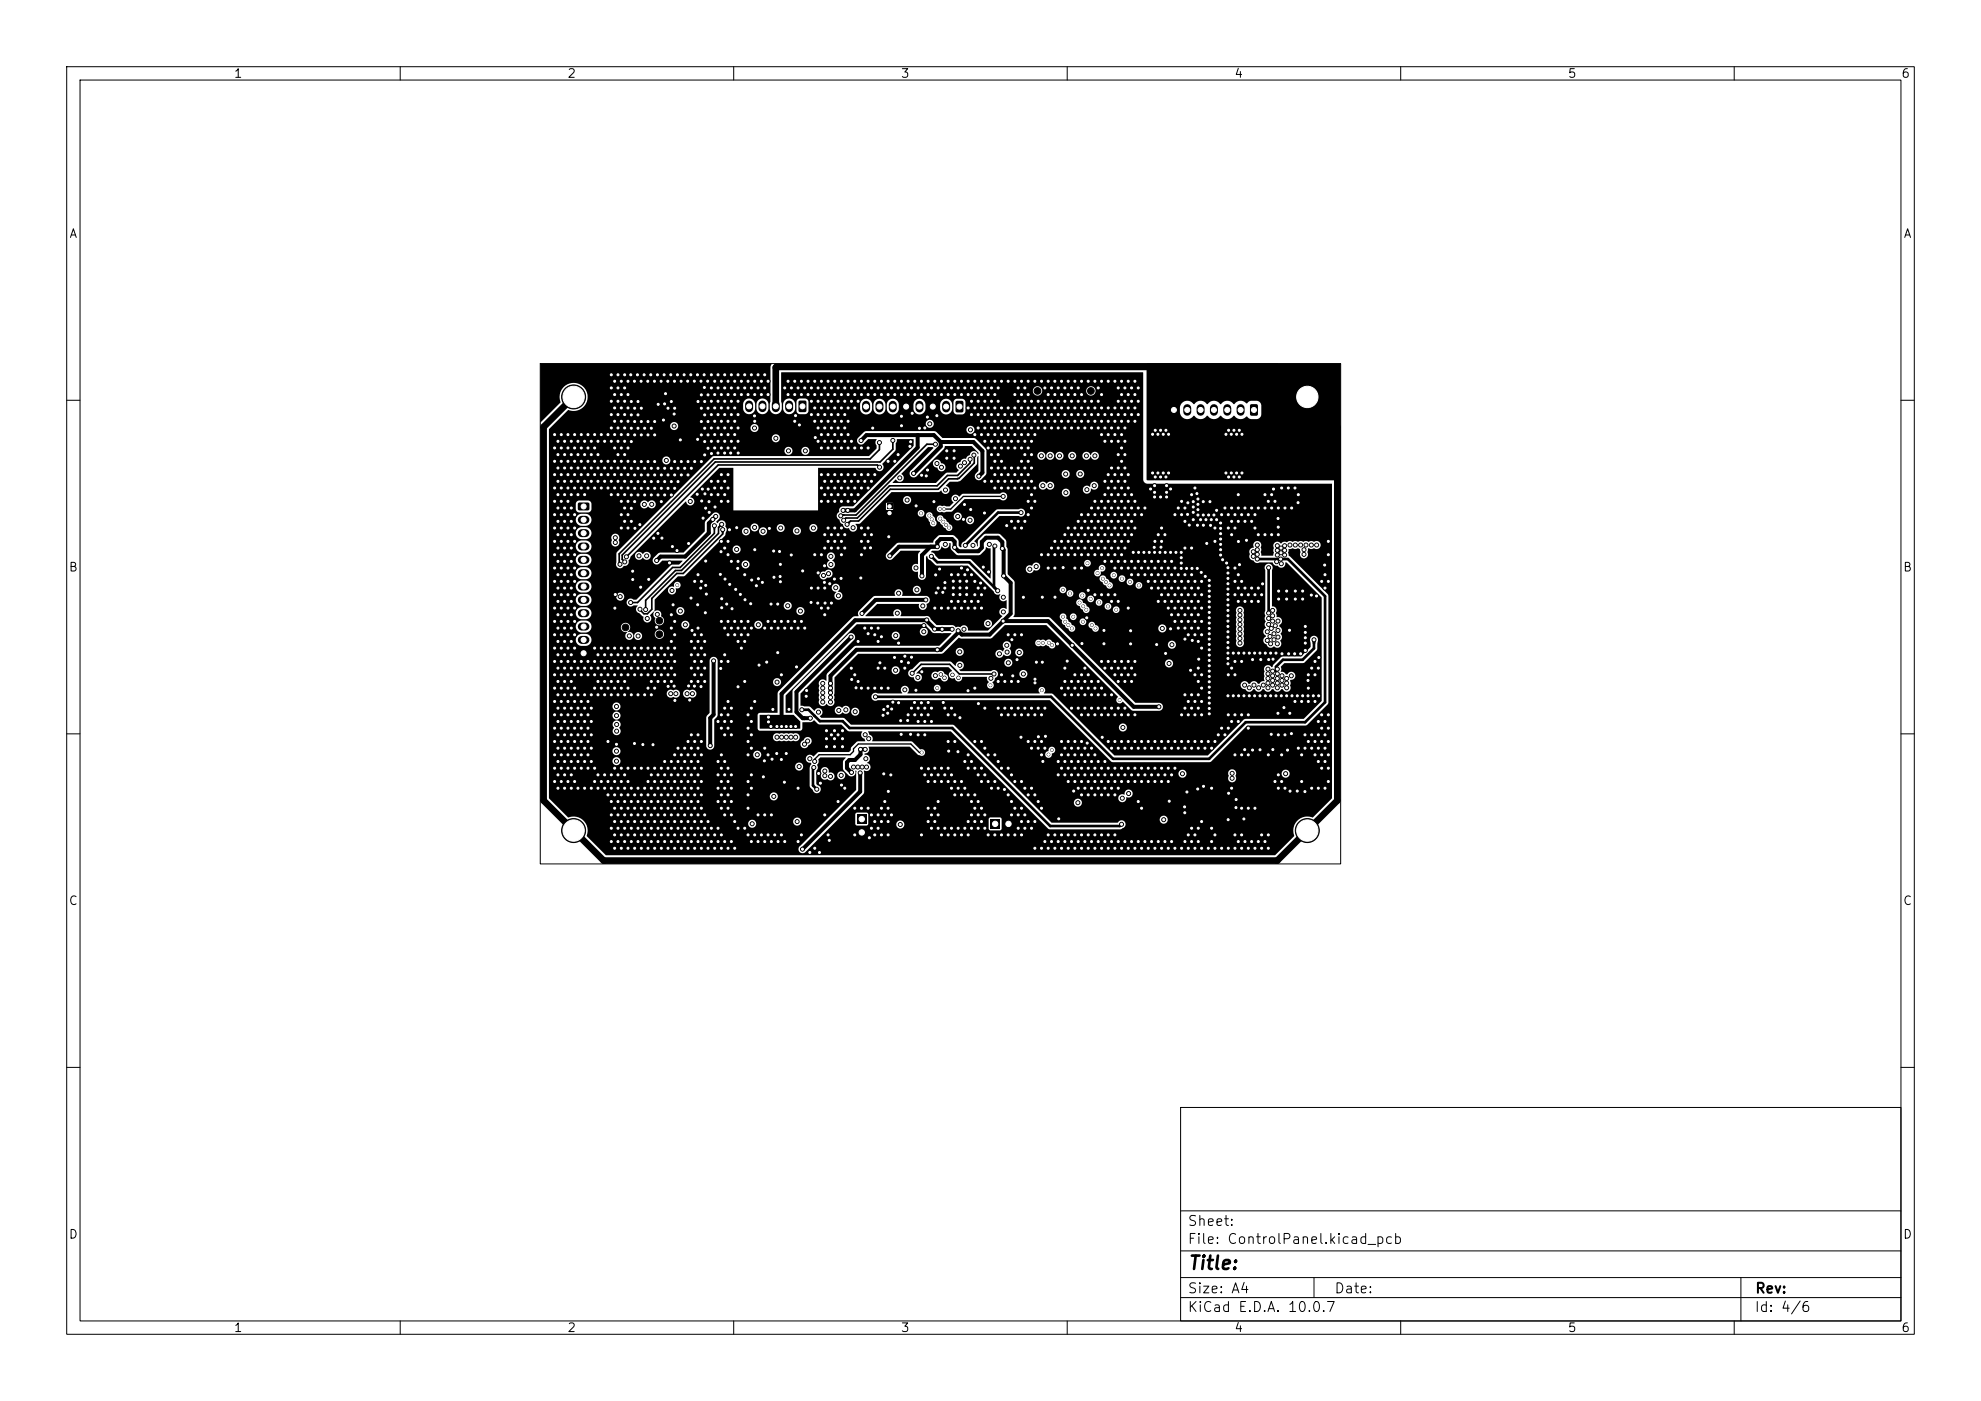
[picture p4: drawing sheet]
<svg xmlns="http://www.w3.org/2000/svg" width="297mm" height="210mm" viewBox="0 0 297 210" stroke-linecap="round" stroke-linejoin="round" font-family="sans-serif">
<defs><g id="words">
<text font-size="2" x="178" y="190.8">Title:</text>
<g font-size="1.5">
<text x="178" y="184.1">Sheet:</text>
<text x="178" y="186.8">File: ControlPanel.kicad_pcb</text>
<text x="178" y="197">KiCad E.D.A. 10.0.7</text>
<text x="178" y="194.2">Size: A4</text>
<text x="200" y="194.2">Date:</text>
<text x="263" y="197">Id: 4/6</text>
<text x="263" y="194.2">Rev:</text>
</g>
<g font-size="1.3">
<text x="35" y="12">1</text>
<text x="85" y="12">2</text>
<text x="135" y="12">3</text>
<text x="185" y="12">4</text>
<text x="235" y="12">5</text>
<text x="285" y="12">6</text>
<text x="10.3" y="36">A</text>
<text x="285.3" y="36">A</text>
<text x="10.2" y="86">B</text>
<text x="285.2" y="86">B</text>
<text x="10.2" y="136">C</text>
<text x="285.2" y="136">C</text>
<text x="10.2" y="186">D</text>
<text x="285.2" y="186">D</text>
<text x="35" y="200">1</text>
<text x="85" y="200">2</text>
<text x="135" y="200">3</text>
<text x="185" y="200">4</text>
<text x="235" y="200">5</text>
<text x="285" y="200">6</text>
</g>
</g></defs>
<g fill="none" stroke="#000" stroke-width=".15">
<path d="M10 10h277v190h-277zM12 12h273v186h-273zM60 10v2M110 10v2M160 10v2M210 10v2M260 10v2M81 54.5h120v75h-120zM10 60h2M285 60h2M10 110h2M285 110h2"/>
<path d="M10 160h2M177 166h108v32h-108zM285 160h2M60 198v2M110 198v2M160 198v2M177 194.5h108M177 191.5h108M177 187.5h108M177 181.5h108M197 191.5v3M210 198v2"/>
<path d="M260 198v2M261 191.5v6.5"/>
</g>
<g fill="#000">
<path d="M81 54.5h34.6l-.1 .5-.1 6.4a.9 .9 0 0 0 1 .7 .9 .9 0 0 0 .8-.8v-.8h.2v.9a.9 .9 0 0 0 1 .7 .9 .9 0 0 0 .8-.8l-.1-1.1h.3v1.5l.2 .2 .2 .2h1l.3-.2 .1-.3v-1h7.7l.1 .9a.9 .9 0 0 0 .9 .6 .9 .9 0 0 0 .9-.8v-.7h.1l.1 .9a.9 .9 0 0 0 .9 .6 .9 .9 0 0 0 .9-.8v-.7h.1l.1 .9a.9 .9 0 0 0 .9 .6 .9 .9 0 0 0 .9-.8v-.7h2.1l.1 .9a.9 .9 0 0 0 .9 .6 .9 .9 0 0 0 .9-.8v-.7h2.1l.1 .9a.9 .9 0 0 0 .9 .6 .9 .9 0 0 0 .9-.8l-.1-1h.2v1.3l.2 .4 .4 .1h1l.2-.4 .1-1.4-.2-.4-.4-.1h-.8l-.3 .1-.2 .4h-.3a.91 .91 0 0 0-.9-.5 .91 .91 0 0 0-.8 .8h-2.1l-.1-.2a.9 .9 0 0 0-.9-.6 .9 .9 0 0 0-.9 .8h-2.1l-.1-.2a.9 .9 0 0 0-.9-.6 .9 .9 0 0 0-.9 .8h-.1l-.1-.2a.9 .9 0 0 0-.9-.6 .9 .9 0 0 0-.9 .8h-.1l-.1-.2a.9 .9 0 0 0-.9-.6 .9 .9 0 0 0-.9 .8h-7.7l-.1-.6-.4-.3h-.9l-.2 .2-.2 .3h-.3a.9 .9 0 0 0-1-.5 .9 .9 0 0 0-.7 .8h-.2l-.1-.3v-1.7h37.7v.2a.7 .7 0 0 0 .8 .6 .7 .7 0 0 0 .7-.8h6.5v.2a.7 .7 0 0 0 1.1 .5 .7 .7 0 0 0 0-1.2 .7 .7 0 0 0-1.1 .5h-6.5l-.1-.1a.7 .7 0 0 0-.7-.5 .7 .7 0 0 0-.7 .6h-37.7v-2.6l54.2-.1 .1 16.1 .1 .2 .2 .3 .3 .1h27.7v47.1l-2.9 2.9a2.16 2.16 0 0 0-2.3 .5 2.16 2.16 0 0 0-.5 2.3l-2.9 2.9h-100.2l-2.9-2.9a2.07 2.07 0 0 0-.2-1.9h24.4l.1 .4a.6 .6 0 0 0 .9 .1 .6 .6 0 0 0 0-.8h5.7l.1 .4 .4 .3a.61 .61 0 0 0 .7-.6 .61 .61 0 0 0-.5-.6 .61 .61 0 0 0-.7 .5h-5.7l-.1-.1a.61 .61 0 0 0-.9 .4l-24.4-.1a2.2 2.2 0 0 0-2.6-.8l-2.9-2.8v-.4h33.1l.1 .4a.61 .61 0 0 0 1 0 .61 .61 0 0 0-.3-.9 .61 .61 0 0 0-.8 .5h-33.1v-4.5h36.9l.1 .3 .3 .4h.3l.3-.1a.61 .61 0 0 0-.1-1 .61 .61 0 0 0-.9 .4h-36.9v-.8h9.5v.2a.61 .61 0 0 0 1 .4 .61 .61 0 0 0 0-1 .61 .61 0 0 0-1 .4h-9.5v-1.5h9.5l.1 .5 .4 .2 .5-.1h20.1l.1 .3a.6 .6 0 0 0 .9 .2 .6 .6 0 0 0-.1-1 .6 .6 0 0 0-.9 .5h-20.1l.1-.1a.61 .61 0 0 0-.2-1 .61 .61 0 0 0-.9 .5h-9.5v-4h9.5l.3 .6a.65 .65 0 0 0-.2 .7 .65 .65 0 0 0 .6 .4 .61 .61 0 0 0 .5-.4 .61 .61 0 0 0-.2-.7 .61 .61 0 0 0 0-1 .61 .61 0 0 0-1 .4h-9.5v-1.3h9.5l.1 .4 .5 .3 .3-.1 .3-.2h12.9v4.2l.2 .5a.6 .6 0 0 0 1-.4v-.4h12.9a.61 .61 0 0 0 .3 .6 .61 .61 0 0 0 .7-.1l.2-.3a.62 .62 0 0 0 .3-1 .62 .62 0 0 0-1 .3l-.4 .2-.1 .3h-12.9v-1.1h8.8a.63 .63 0 0 0 .3 .6 .63 .63 0 0 0 .7 0l.2 .1 .4-.1 1.2 .1 .2-.1a.63 .63 0 0 0 1-.5 .63 .63 0 0 0-1-.5l-1.1-.1-.3 .1-.4-.1-.3 .1a.61 .61 0 0 0-.9 .4h-8.8v-2.5l.5-.7h6v2l.1 .2 .2 .1h6l.4-.2v-1h1.3l.4-.3 .9 .6h3.2l1.1 1h2.1a.73 .73 0 0 0 0 1l.3 .1 .1 .4-1.3 .1-.8 .8-.1 .5-.2 .2h-4.5l-.8 .7a.63 .63 0 0 0-1.1 0 .63 .63 0 0 0 .6 .9l.2 .2-.3 .6v2.7l.5 .8a.61 .61 0 0 0 1.1 .1 .61 .61 0 0 0-.4-1l-.2-.2v-2h.7l.1 .4a.64 .64 0 0 0 0 .8 .64 .64 0 0 0 .9 .1v.1a.61 .61 0 0 0 .8 0 .61 .61 0 0 0 .2-.8h.4l.1 .4 .1 .2a.61 .61 0 0 0 1-.2 .61 .61 0 0 0-.4-.8 .61 .61 0 0 0-.8 .4h-.4a.8 .8 0 0 0-.9-.3 .6 .6 0 0 0-.4-.8 .6 .6 0 0 0-.7 .5h-.7l.2-.4-.1-.4 .2-.5v-.4l.3-.3h3.7l.1 .1-.4 .6v1.2l.9 .9 .5 .1a.61 .61 0 0 0 .4-.8h.2l-.1 2.8-8.3 8.4a.61 .61 0 0 0-.1 .9 .61 .61 0 0 0 .9 0l5.6-5.6h1.8v1.4l.3 .3h1.4l.3-.3h4.2l.1 .5 .3 .2a.61 .61 0 0 0 .8-.5 .61 .61 0 0 0-.5-.7 .61 .61 0 0 0-.7 .5h-4.2v-.7h18v1.4l.3 .3 1.5-.1 .2-.2v-1.4l-.3-.3h-1.4l-.3 .3h-18v-.8l-.3-.2h-1.4l-.3 .3h-1.8l3-3.1 .2-.3-.1-3.1 .1-.1 .4 .1 .3-.1a.61 .61 0 0 0 .2-.7 .61 .61 0 0 0-.5-.4v-.1a.61 .61 0 0 0 .4-.7 .61 .61 0 0 0-.7-.5l-.1-.1a.65 .65 0 0 0 .6-1l6.2-.1 1.4 1.3a.52 .52 0 0 0 .9-.2 .52 .52 0 0 0-.7-.7l-1.4-1.2h-5.8v-.1a.64 .64 0 0 0-.5-.9l-.1-.5h12.3l14.8 14.7h10.7a.83 .83 0 0 0 .7-1 .63 .63 0 0 0-.6-.3 .63 .63 0 0 0-.5 .3h-9.9l-.6-.5h16.8a.61 .61 0 0 0 .8 .6 .61 .61 0 0 0 .2-.9 .61 .61 0 0 0-1 .1v.2h-16.8l-2.5-2.6h6.4a.61 .61 0 0 0 .8 .7 .61 .61 0 0 0 .2-1 .61 .61 0 0 0-1 .2v.1h-6.4l-.7-.6h13.8v.3l.2 .2a.6 .6 0 0 0 .7 .1 .6 .6 0 0 0 .3-.7h.1a.62 .62 0 0 0 .8-.5 .62 .62 0 0 0-.7-.7 .62 .62 0 0 0-.5 .8h-.1a.6 .6 0 0 0-.8 .5h-13.8l-3-3h33.2l.1 .3 .2 .2a.62 .62 0 0 0 .8 0 .62 .62 0 0 0 0-.8l.1-.4h6.8a.61 .61 0 0 0 .3 .6 .61 .61 0 0 0 .7 0 .61 .61 0 0 0 0-1 .61 .61 0 0 0-1 .4h-6.8a.62 .62 0 0 0-.8-.5 .62 .62 0 0 0-.3 .9l-.1 .3h-33.2l-.7-.7h26.5a.6 .6 0 0 0 .8 .7 .6 .6 0 0 0 .2-1 .6 .6 0 0 0-1 .1v.2h-26.5l-2.8-2.9h9.3a.52 .52 0 0 0 .6 .6 .52 .52 0 0 0 .4-.7 .51 .51 0 0 0 .5-.5 .51 .51 0 0 0-.6-.5 .51 .51 0 0 0-.4 .7l-.3 .1-.2 .3h-9.3l-4.3-4.3-.3-.1h-15.2l-1.1-1h-3.3l-.3-.3a.62 .62 0 0 0 .3-.9h2v.3l.2 .3a.6 .6 0 0 0 .9-.2l.6 .2 .3-.1 .2-.3h.2l.1 .3 .1 .3 .3 .1 .4-.1a.6 .6 0 0 0 .1-1 .6 .6 0 0 0-1 .4h-.2a.64 .64 0 0 0-.4-.8 .64 .64 0 0 0-.8 .3 .6 .6 0 0 0-.6-.2 .6 .6 0 0 0-.4 .5h-2a.63 .63 0 0 0-1.1 .1l-.7-.6-1.4-.1v-1.8l8.1-8.1 .1-.3-.1-.4h5.6a.61 .61 0 0 0 .3 .6 .61 .61 0 0 0 .7 0 .6 .6 0 0 0-.1-1 .6 .6 0 0 0-.9 .4l-5.6-.1a.6 .6 0 0 0-1 .1l-8.2 8.1-.1 .3v3.2h-1v-2.6l9.6-9.6h10.5l.1 .5 .3 .2h.3l.3-.1a.6 .6 0 0 0-.1-1 .6 .6 0 0 0-.9 .4h-10.5l1.1-1h10.1l1.3 1.3 2.7 .1-1.8 1.8h-12.6l-4.2 4.1-.1 .3v.9a.64 .64 0 0 0-.9-.2 .64 .64 0 0 0-.2 .9l-.1 .3 .1 .4-.1 1.1 .1 .3a.62 .62 0 0 0 .1 .8 .62 .62 0 0 0 .8 0l.2-.2 .4 .3h.4a.61 .61 0 0 0 .3-.9l.1-.5h5.6l.1 .4 .4 .3 .4-.1h25.7l9.4 9.2h14.8l5.5-5.4h8.7l.3-.1 3.1-3.2 .1-16.2-.1-.2-5.9-5.8-.1-.4 .1-.6 .6-.1 .3 .1 .5-.1 .3 .1 .1 .4a.63 .63 0 0 0 .3 1h.4l.4-.4-.1-.5 .1-.6 .6 .1 .3-.1 .5 .1 .3-.1 .2-.4a.62 .62 0 0 0-.3-.6 .62 .62 0 0 0-.7 0 .63 .63 0 0 0-.8 0 .69 .69 0 0 0-.8 0 .63 .63 0 0 0-.8 0 .69 .69 0 0 0-.8 0 .85 .85 0 0 0-.9 .1 .83 .83 0 0 0-.9 .2 .62 .62 0 0 0-.9-.2 .62 .62 0 0 0-.1 .9l-.1 .4 .1 .2-.1 .5h-1.8l-.1-.5 .1-1a.61 .61 0 0 0-.7-.7 .61 .61 0 0 0-.4 .9v.1a.64 .64 0 0 0-.6 .9 .61 .61 0 0 0 .5 1l.2 .3 .3 .1 .5-.1h1.9l.2 .4 .6 .1 .1 .2a.6 .6 0 0 0 1-.3v-.4h.2l5.3 5.3v15.4l-2.7 2.7-8.9 .1-5.6 5.4h-13.9l-4.3-4.2h4.9a.61 .61 0 0 0 .8 .6 .61 .61 0 0 0 .3-1 .61 .61 0 0 0-1 .2l-.1 .2h-4.9l-4.9-5-.3-.1h-1.1a.52 .52 0 0 0 .1-.8 .52 .52 0 0 0-.8 0 .52 .52 0 0 0 .1 .8h-19.9l.3-.4-.1-.4h3.8v.1a.51 .51 0 0 0 .8 .4 .51 .51 0 0 0 0-.9 .51 .51 0 0 0-.8 .4h-3.8a.62 .62 0 0 0-1-.1 .62 .62 0 0 0 .1 .9h-3.7a.6 .6 0 0 0-.9 .5h-5.6l-.1-.2 .1-.3v-2.4l1.2-1.1h7.4l.1 .4 .2 .2 .4 .1 .4-.3h1.4v.4l.2 .2 .6 .1a.61 .61 0 0 0 .8 .6 .61 .61 0 0 0 .3-.9h1.5l.2 .4 .4 .3 .3-.1 .3-.2 .3 .1a.56 .56 0 0 0 .6 .4 .56 .56 0 0 0 .5-.6 .56 .56 0 0 0-.6-.5 .56 .56 0 0 0-.4-.4 .56 .56 0 0 0-.6 .2 .6 .6 0 0 0-1 .4h-1.5l-.3-.2-.4-.1 .9-.9h3.9l.5 .6a.59 .59 0 0 0-.4 .8 .59 .59 0 0 0 .8 .3 .57 .57 0 0 0 .7 .4 .57 .57 0 0 0 .5-.6h3.6l.1 .4 .3 .3a.52 .52 0 0 0-.2 .8 .52 .52 0 0 0 .8 .1 .52 .52 0 0 0-.1-.8l.2-.3 .2-.4 .3-.2 .1-.4h3.2l.1 .4 .4 .2a.61 .61 0 0 0 .7-.4 .61 .61 0 0 0-.5-.8 .61 .61 0 0 0-.7 .6h-3.2a.62 .62 0 0 0-.4-.5 .62 .62 0 0 0-.6 .1h-4.6l-.2-.2a.63 .63 0 0 0 .6-.4 .63 .63 0 0 0-.1-.7h6.3v.3l.2 .2a.61 .61 0 0 0 .9-.2 .61 .61 0 0 0-.3-.8 .61 .61 0 0 0-.8 .5h-6.3a.64 .64 0 0 0-.7-.1 .64 .64 0 0 0-.3 .6l-.9-.6h-4.4l-1.3 1.1a.6 .6 0 0 0-.5 .5h-1.4a.6 .6 0 0 0-.3-.9 .6 .6 0 0 0-.8 .5h-7.4l2.4-2.4h12.5l.5-.4h1.6v.3l.2 .3a.61 .61 0 0 0 .9-.3h4.8a.62 .62 0 0 0 .6 .7 .62 .62 0 0 0 .7-.5l.3 .2h.3l.4-.2 .1-.4h.6a.6 .6 0 0 0 .8 .7 .6 .6 0 0 0 .3-1 .6 .6 0 0 0-1 .2l-.1 .1h-.6l-.3-.5 .2-.4-.1-.5h3.8v.1a.55 .55 0 0 0 .9 .4l.3 .1 .4-.3 .5 .3a.51 .51 0 0 0 .9 .1 .51 .51 0 0 0-.5-.8 .51 .51 0 0 0-.9-.1l-.4-.2-.3 .1a.54 .54 0 0 0-.9 .3l-3.9-.1a.64 .64 0 0 0-.9 .2 .64 .64 0 0 0 .2 .9l-.2 .3a.67 .67 0 0 0-1.2 .3h-4.7v-.1a.6 .6 0 0 0-.5-.7 .6 .6 0 0 0-.7 .5h-1.6l2.1-2 .3 .1h4.5l2.1-2h6.2l10.7 10.7a.55 .55 0 0 0-.1 .9 .55 .55 0 0 0 .9-.1l1.2 1.2 .3 .2 3.9-.1a.6 .6 0 0 0 .6-.6 .6 .6 0 0 0-.6-.6h-3.6l-2.7-2.7h18.5a.61 .61 0 0 0 .7 .7l.2 .3 .3 .1h.3l.4-.4h.2l.2 .3 .3 .1 .5-.1 .2-.3h.2l.4 .4h.3l.3-.1 .2-.3h.2l.2 .3 .5 .1 .3-.1 .2-.3h.2l.2 .3 .3 .1a.6 .6 0 0 0 .6-.3 .6 .6 0 0 0 0-.6l.1-.5-.1-.2 .1-.2a.62 .62 0 0 0 .7-.5 .62 .62 0 0 0-.5-.7 .62 .62 0 0 0-.7 .4h-.2l-.4-.4h-.4l.1-.3-.1-.5 .6-.5h2.8l.2-.1 1.8-1.8 .2-1.5a.62 .62 0 0 0-.8-.7 .62 .62 0 0 0-.3 1v.7l-1.4 1.4h-2.9l-1.3 1.2-.1 .4h-.2a.62 .62 0 0 0-.8-.2 .62 .62 0 0 0-.2 .9l-.1 1.1 .1 .3h-.1a.82 .82 0 0 0-.7 .4h-.2a.63 .63 0 0 0-.6-.4 .63 .63 0 0 0-.6 .4h-.2a.61 .61 0 0 0-.7-.4 .61 .61 0 0 0-.5 .5h-18.5l-3.3-3.2h10.5l.1 .4 .3 .2a.6 .6 0 0 0 .8-.4 .6 .6 0 0 0-.5-.7 .6 .6 0 0 0-.7 .5h-10.5l-2.8-2.8h13.7l.1 .4a.61 .61 0 0 0 1 0 .61 .61 0 0 0-.3-.9 .61 .61 0 0 0-.8 .5h-13.7l-4-4.1-5.5-.1h7l.1 .4 .2 .1a.6 .6 0 0 0 .4 .8l.2 .3 .4 .2 .1 .3a.51 .51 0 0 0 .9-.1 .51 .51 0 0 0-.5-.7l-.1-.3-.4-.3h1.7v.2a.5 .5 0 0 0 .7 .3h.6l.1 .4 .4 .2 .1 .3a.5 .5 0 0 0 .6 .2 .5 .5 0 0 0 .3-.6h9l.1 .5 .2 .2h.3l.3-.1a.6 .6 0 0 0-.1-1 .6 .6 0 0 0-.8 .4h-9l-.1-.3-.4-.1a.52 .52 0 0 0-.5-.5 .52 .52 0 0 0-.5 .4h-.5a.5 .5 0 0 0-.1-.8 .5 .5 0 0 0-.7 .3h-1.7l-.4-.4 .1-.3h.5l.2 .5a.5 .5 0 0 0 .8-.4 .5 .5 0 0 0-.4-.5 .5 .5 0 0 0-.6 .4l-.5-.1a.5 .5 0 0 0-.5-.4 .5 .5 0 0 0-.5 .5h-6.9l.1-.3v-1.8h9.3a.51 .51 0 0 0 .5 .5l.1 .4 .4 .3a.51 .51 0 0 0 .5 .4 .51 .51 0 0 0 .5-.5 .51 .51 0 0 0-.5-.5l2.7-.1 .1 .4 .2 .2 .9-.1a.5 .5 0 0 0 .5 .6 .5 .5 0 0 0 .5-.5h17.5l.1 .4-.1 .3 .1 .4-.1 .3 .1 .4-.1 .3 .1 .4-.1 .3 .1 .4-.1 1.2 .1 .2a.62 .62 0 0 0 .5 1 .62 .62 0 0 0 .5-1l.1-1.1-.1-.3h3v.3l.4 .4v.1a.61 .61 0 0 0-.4 .6 .61 .61 0 0 0 .5 .6l.4 .5h.3l.4-.2 .4 .2a.6 .6 0 0 0 .6-.3 .6 .6 0 0 0-.1-.7v-.1a.61 .61 0 0 0 .1-1 .6 .6 0 0 0-.2-1.1v-.2a.64 .64 0 0 0 .4-.8 .64 .64 0 0 0-.8-.4l-.1-.6a.64 .64 0 0 0 0-.7 .64 .64 0 0 0-.6-.3v-5.5a.61 .61 0 0 0-.5-.9 .61 .61 0 0 0-.5 1v6l-.1 .5 .1 .3a.73 .73 0 0 0 .1 .9 .78 .78 0 0 0 0 .9l-.3 .2-.1 .3h-3l.1-.2-.1-.4 .1-.3-.1-.4 .1-1.2-.1-.2a.61 .61 0 0 0-.3-1 .61 .61 0 0 0-.8 .5h-17.5v-.1a.5 .5 0 0 0-.5-.4 .5 .5 0 0 0-.5 .4h-.4a.5 .5 0 0 0 0-.8 .5 .5 0 0 0-.8 .3h-2.7l-.2-.3-.3-.2a.5 .5 0 0 0-.5-.5 .5 .5 0 0 0-.5 .5h-9.3v-1.9h6.8l.2 .4 .2 .1h.6v.1a.5 .5 0 0 0 .4 .5 .5 .5 0 0 0 .6-.3h.9v.1a.5 .5 0 0 0 .7 .4h.5v.1a.5 .5 0 0 0 .7 .4h.6l.1 .4 .3 .2a.5 .5 0 0 0 .6-.4 .5 .5 0 0 0-.5-.6 .5 .5 0 0 0-.5 .4h-.6h.1a.5 .5 0 0 0 0-.9 .5 .5 0 0 0-.8 .4h-.4a.5 .5 0 0 0-.1-.9 .5 .5 0 0 0-.7 .4h-.9a.5 .5 0 0 0-.3-.7 .5 .5 0 0 0-.7 .4h-.3a.5 .5 0 0 0 .1-.9 .5 .5 0 0 0-.8 .4h-6.8v-1.1l-.4-.6h13.1l.1 .4 .4 .2 .2 .4 .3 .1a.52 .52 0 0 0 .6 .4 .52 .52 0 0 0 .5-.5 .52 .52 0 0 0-.6-.5l-.1-.3-.3-.2a.5 .5 0 0 0-.5-.5 .5 .5 0 0 0-.6 .5h-13.1l-.6-.6v-.9h2.7l.1 .5 .4 .2 .4-.1h9.3a.5 .5 0 0 0 .4 .6 .5 .5 0 0 0 .6-.2h1.5l.1 .3 .2 .2h.9a.5 .5 0 0 0 .2 .5 .5 .5 0 0 0 .6 0h.4l.1 .3 .2 .2h1v.1a.5 .5 0 0 0 .8 .4 .5 .5 0 0 0 0-.9 .5 .5 0 0 0-.8 .4h-.6l.1-.1a.5 .5 0 0 0 0-.8 .5 .5 0 0 0-.8 .4l-.4-.1a.5 .5 0 0 0 0-.8 .5 .5 0 0 0-.8 .4h-.5l.1-.1a.5 .5 0 0 0-.1-.8 .5 .5 0 0 0-.7 .4h-1.5v-.5a.52 .52 0 0 0 .7-.5 .52 .52 0 0 0-.6-.5 .52 .52 0 0 0-.4 .7l-.5 .1-.2 .3h-9.3l.3-.4a.61 .61 0 0 0 .9-.3v-.4l-.3-.3h6.9a.5 .5 0 0 0 .7 .5 .5 .5 0 0 0 .2-.8 .5 .5 0 0 0-.8 .1l-.1 .2h-6.9a.67 .67 0 0 0-.9 .4 .6 .6 0 0 0-.9 .4h-2.7v-2.9l-.2-.4v-.7l-.1-.3-.9-.9h-2.3l-1 1-.1 .9-.1-.5-.3-.3 3.7-3.7 2.9-.1 .5 .1 .3-.1a.61 .61 0 0 0 .1-.8 .61 .61 0 0 0-.9-.2h-3.1l-.3 .1-4.7 4.8a.61 .61 0 0 0-.4 .8h-.2l-.3-.2v-.8l-.7-.8h-2.1l-.3 .1-.6 .6-.1 .4-5.4 .1-1.7 1.7v.3l.1 .3 .3 .2h.3l.3-.1 1.2-1.2h2.9l-.3 .5v1.4a.64 .64 0 0 0-.8 .3 .64 .64 0 0 0 .2 .8l.2 .1h.4v.7l.3 .4a.61 .61 0 0 0 .9-.4v-2.9l.2-.2 .3 .6 1.2 .9h4.6l3.9 3.9 .2 .3 .3 .2 .4-.2 .1 .1a.6 .6 0 0 0 0 .8 .6 .6 0 0 0 .8 .1h.1v1.3a.64 .64 0 0 0-.9 0 .64 .64 0 0 0 .1 .9l.2 .2-2.2 2.1h-3a.63 .63 0 0 0-.3-.7 .63 .63 0 0 0-.8 .2h-.7l-.5-.3h-2.3l-.4-.3h7.4a.6 .6 0 0 0 .8 .7 .6 .6 0 0 0 .3-1 .6 .6 0 0 0-1 .1l-.1 .2h-7.4l-.7-.8a.62 .62 0 0 0-.7-.2l-3.7-.1a.62 .62 0 0 0-.1-.8 .62 .62 0 0 0-.8 0 .62 .62 0 0 0-.1 .8h-4.3l1.8-1.8 6.3 .1a.61 .61 0 0 0 .1 .7 .61 .61 0 0 0 .7 .1l.1-.1a.59 .59 0 0 0 .2-.7 .64 .64 0 0 0 .5-.7 .64 .64 0 0 0-.5-.6h-3.7a.63 .63 0 0 0-.2-.9l-.2-.1h2.1v.3l.2 .3a.61 .61 0 0 0 .9-.2 .61 .61 0 0 0-.4-.9 .61 .61 0 0 0-.7 .5h-2.1a.71 .71 0 0 0-.6 1h-3l-.3 .1-2.2 2.2-.1 .3 .1 .4-.9 .2-11.1 11.1-.1 .3v2.9h-2.7l-.2 .2-.1 .2h-6v-5h8.3a.61 .61 0 0 0 .8 .6 .61 .61 0 0 0 .2-1 .61 .61 0 0 0-1 .2v.2h-8.3v-3.2a.61 .61 0 0 0-.6-.5 .61 .61 0 0 0-.6 .5v7.8l-.5 .8h-12.9a.6 .6 0 0 0-.4-.9 .6 .6 0 0 0-.8 .5h-9.5v-1.4h9.5l.1 .3a.61 .61 0 0 0 .9 .2 .61 .61 0 0 0-.1-.9 .61 .61 0 0 0-.9 .4h-9.5v-1.9h17.7v.3l.3 .3 .3 .1 .3-.1a.62 .62 0 0 0 .7 0 .62 .62 0 0 0 .3-.6h.5l.1 .4 .3 .2 .3 .1 .3-.1a.62 .62 0 0 0 .9-.2 .62 .62 0 0 0-.1-.8 .62 .62 0 0 0-.8 0 .61 .61 0 0 0-1 .4h-.5v-.1a.73 .73 0 0 0-1-.3 .6 .6 0 0 0-.9 .4h-17.7v-8.1h4l.1 .5 .4 .4 1.1 .1a.9 .9 0 0 0 .8-.9 .9 .9 0 0 0-.8-.9 1.41 1.41 0 0 0-1.2 .2l-.4 .6h-4v-2h4v.2a.91 .91 0 0 0 .8 .8 1.41 1.41 0 0 0 1.2-.2l.4-.6h4.4a.72 .72 0 0 0 .9 .7v.1a.62 .62 0 0 0 0 1l.3 .1h.3l.2-.2 .2-.4h.1a.61 .61 0 0 0 .7 .6l.3-.1a.59 .59 0 0 0 .1-.8h2v.1a.7 .7 0 0 0 1 .6 .7 .7 0 0 0 0-1.2 .7 .7 0 0 0-1 .5h-2.1a.61 .61 0 0 0-.6-.2 .61 .61 0 0 0-.4 .5l-.1-.1a.72 .72 0 0 0-.9-.5 .71 .71 0 0 0 .1-1.2 .71 .71 0 0 0-1.1 .5h-4.4l-.2-.7-.6-.3-1.1 .1-.3 .2-.2 .5h-4v-2h4l.1 .5 .4 .4 1.1 .1a.9 .9 0 0 0 .8-.9 .9 .9 0 0 0-.8-.9 1.41 1.41 0 0 0-1.2 .2l-.4 .6h-4v-2h4l.2 .7 .6 .3h.9l.3-.2 .3-.4h5.3l.2 .5 .2 .2h.3l.4-.2 .6 .1a.67 .67 0 0 0 0 1l.9 .7a.61 .61 0 0 0 .7 .8 .61 .61 0 0 0 .3-1l.5-.6v.1a.61 .61 0 0 0 .3 .8 .72 .72 0 0 0 .1 .9 .72 .72 0 0 0 .9 .1h2.8v.1a.61 .61 0 0 0 .7 .6 .61 .61 0 0 0 .6-.7h9.7v.1a.6 .6 0 0 0 .9 .5 .6 .6 0 0 0 0-1.1 .6 .6 0 0 0-.9 .5h-9.7l-.1-.1a.6 .6 0 0 0-.6-.5 .6 .6 0 0 0-.6 .6h-2.8l.1-.1a.89 .89 0 0 0-.3-1.2v-.4l-.4-.4h2.7l.1 .5 .4 .2 .5-.1 .2-.3v-.3h16.8l.1 .5 .3 .2h.3l.3-.1a.6 .6 0 0 0-.1-1 .6 .6 0 0 0-.9 .4h-16.8a.6 .6 0 0 0-.6-.5 .6 .6 0 0 0-.6 .5h-2.9l-.4 .2v-1h19.4a.61 .61 0 0 0 .3 .6 .61 .61 0 0 0 .7 0 .6 .6 0 0 0-.1-1 .6 .6 0 0 0-.9 .4h-19.4l.1-.8 1.4-1.5h.5a.6 .6 0 0 0 .7 .7 .6 .6 0 0 0 .5-.8l.4-.1 .2-.2h22.8l.1 .5 .6 .2a.62 .62 0 0 0-.2 .9 .62 .62 0 0 0 .9 .2 .63 .63 0 0 0 .2-.7 .63 .63 0 0 0-.7-.4l.1-.1a.61 .61 0 0 0-.1-1 .61 .61 0 0 0-.9 .4h-22.8a.51 .51 0 0 0-.3-.8 .51 .51 0 0 0-.5 .8h-.1a.61 .61 0 0 0-.9 .4h-.5l2-2h.9l.3-.2h20.1l.1 .4 .2 .2h.5l.3-.2a.61 .61 0 0 0 .8-.4 .61 .61 0 0 0-.4-.8 .61 .61 0 0 0-.7 .3 .6 .6 0 0 0-.8 .5h-20.1l1.7-1.7h6.7v.3l.2 .3a.6 .6 0 0 0 .9-.2 .61 .61 0 0 0-.4-.9 .61 .61 0 0 0-.7 .5h-6.7l1.2-1.2h18.3v.3l.4 .4a.61 .61 0 0 0-.4 .9 .61 .61 0 0 0 .9 .2h.1a.64 .64 0 0 0-.2-1.1 .61 .61 0 0 0 .1-1.1 .61 .61 0 0 0-.9 .4h-18.3l1-1h3.1l.2 .4 .3 .2a.6 .6 0 0 0 .7-.4 .6 .6 0 0 0-.4-.7 .6 .6 0 0 0-.8 .5h-3.1l2-2 .2-.7h2.3l.1 .3 .2 .2 .4 .1a.61 .61 0 0 0 .6-.6 .61 .61 0 0 0-.6-.6 .61 .61 0 0 0-.7 .6h-2.3l.1-.3-.2-.3h3.7v.1a.6 .6 0 0 0 1 .5h.3l.1 .4 .3 .2h.3l.3-.1a.6 .6 0 0 0-.1-1h-.1h1.8a.6 .6 0 0 0 .4 .6 .6 .6 0 0 0 .7-.2h1.4l.1 .4 .3 .2 .3 .1 .3-.1a.61 .61 0 0 0 0-1h1.4l.1 .3 .2 .2a.61 .61 0 0 0 .9-.2 .61 .61 0 0 0-.4-.8 .61 .61 0 0 0-.8 .5l-1.6-.1a.61 .61 0 0 0-.8 .5h-1.4a.6 .6 0 0 0-.2-.9 .6 .6 0 0 0-.9 .5l-1.9-.1a.61 .61 0 0 0-.7 .6l-.3-.1a.6 .6 0 0 0-.1-1 .6 .6 0 0 0-.9 .5h-3.7l-.1-.1a.61 .61 0 0 0-.3-.9 .61 .61 0 0 0-.8 .4l-.2-.2 .3-.3a.61 .61 0 0 0-.2-1l-.3-.1-.3 .1-1.1 1.2-.1 .3-.1 1.3-3.1 3.1h-3.5l-.3 .2-.7 .7a.61 .61 0 0 0 .1 .8 .61 .61 0 0 0 .8-.1l.4-.4 3 .1-.5 .5-1.2 .1-5.2 5.2h-.4a.6 .6 0 0 0-1.1 .3h-5.3l.1-.4-.2-.4h3.9a.61 .61 0 0 0 .8 .6 .61 .61 0 0 0 .2-1 .61 .61 0 0 0-1 .2v.2h-3.9l-.6-.4a1.41 1.41 0 0 0-1.2 .2l-.4 .6h-4v-2h4l.1 .5 .4 .4 1.1 .1a.9 .9 0 0 0 .8-.9 .9 .9 0 0 0-.8-.9 1.4 1.4 0 0 0-1.2 .2l-.4 .6h-4v-2h4v.2a.9 .9 0 0 0 .8 .8 1.41 1.41 0 0 0 1.2-.2 .91 .91 0 0 0 .3-.9 .91 .91 0 0 0-.7-.7 1.41 1.41 0 0 0-1.2 .2l-.4 .6h-4v-2h4v.2a.91 .91 0 0 0 .8 .8 1.41 1.41 0 0 0 1.2-.2l.2-.1h3.8a.61 .61 0 0 0 .3 .6 .61 .61 0 0 0 .7 0l.2-.3a.61 .61 0 0 0 .7-.8l.5-.8h.5l.1 .5 .4 .2h.3l.4-.3 .3 .3h.3l.3-.1 .2-.3a.64 .64 0 0 0-.3-.8 .64 .64 0 0 0-.9 .3 .6 .6 0 0 0-.6-.3 .6 .6 0 0 0-.5 .5h-.5l8.1-8 .2 .3a.61 .61 0 0 0 1-.1 .61 .61 0 0 0-.5-.9l4.3-4.4h2.1v6.4h12.7l.1-6.4h8.5l.4 .5h.5a.6 .6 0 0 0 .3-.9l-.1-.2 2-2v-1l.2-.7 2.5 .1v1l-9.1 9h-1.6a.68 .68 0 0 0-.5 .9 .61 .61 0 0 0-.4 .5 .61 .61 0 0 0 .5 .6l.1 .5 .4 .2 .2 .5 .3 .1h.4l.1 .3 .3 .2h.3l.3-.1a.61 .61 0 0 0 0-1v-.1l.7-.1 1.5-1.5h7.1v.1a.5 .5 0 0 0 .4 .4 .5 .5 0 0 0 .5-.2h.3l.1 .3 .3 .3 .2 .5 .1 .4a.5 .5 0 0 0 .8 .1 .5 .5 0 0 0-.1-.8v-.3h.3l.1 .3 .3 .3 .5 .7 .4 .2a.52 .52 0 0 0 .9 .2 .52 .52 0 0 0-.4-.9l-1-1.2h1.7v.2a.6 .6 0 0 0 .9 .4h.9l.2 .5 .4 .2 .4-.1 .2-.3a.6 .6 0 0 0-.4-.8 .6 .6 0 0 0-.8 .5h-.8a.61 .61 0 0 0-.1-1 .61 .61 0 0 0-.9 .4h-1.7l-.4-.1-.3 .2-.1 .3h-.3l-.3-.3a.54 .54 0 0 0-.5-.6 .54 .54 0 0 0-.6 .4h-.3l.1-.1a.5 .5 0 0 0-.4-.6 .5 .5 0 0 0-.6 .4h-7.1l1.5-1.4h.8v.8l.1 .1h.9l.1-.2h6.5v.1a.52 .52 0 0 0 .8 .4l.4 .1 1.1-.1 1.9-1.9h5.3a.61 .61 0 0 0 .9 0 .61 .61 0 0 0 0-.8 .61 .61 0 0 0-.9 0h-5.5l-.6 .5a.62 .62 0 0 0-1-.2 .62 .62 0 0 0 .2 1l-.6 .6-.8-.1-.3 .1a.53 .53 0 0 0-.9 .3h-6.5l-.1-.8-1.8 .1 .5-.6h2.9a.61 .61 0 0 0 .3 .6 .61 .61 0 0 0 .7-.1 .61 .61 0 0 0-.1-1 .61 .61 0 0 0-.9 .5h-2.9l1.2-1.1h7l.4-.3 .3 .4 .3 .2 .3-.1 .3-.2h16.9l.1 .4 .3 .2a.61 .61 0 0 0 .6-.1 .61 .61 0 0 0 .2-.7l-.3-.3h2.2l.2 .5 .3 .2a.6 .6 0 0 0 .8-.7v-.1a.62 .62 0 0 0 1-.2 .62 .62 0 0 0-.6-.9 .62 .62 0 0 0-.6 .9l-.1-.1a.61 .61 0 0 0-1 .4h-2.3a.61 .61 0 0 0-.8 .5h-16.9v-.1a.71 .71 0 0 0-.5-.9l13.9-.1a.65 .65 0 0 0 .5 .7 .65 .65 0 0 0 .7-.3l.1 .1a.61 .61 0 0 0 .9 0 .61 .61 0 0 0-.1-.9 .61 .61 0 0 0-.9 .2 .62 .62 0 0 0-.7-.3 .62 .62 0 0 0-.5 .5h-13.8l.5-.5h1.2l.4-.1 2.4-2.4 .1-1.1 .1-.3 .1 2.3-.4 .4a.61 .61 0 0 0 .1 .9 .61 .61 0 0 0 .8-.1l.7-.8h11.3l.1 .4 .4 .3a.6 .6 0 0 0 .7-.7h.9a.61 .61 0 0 0 .8 .6 .61 .61 0 0 0 .3-1 .61 .61 0 0 0-1 .2l-.1 .2h-.9a.61 .61 0 0 0-.6-.5 .61 .61 0 0 0-.6 .5h-11.3v-2.8h7.6l.1 .4a.61 .61 0 0 0 .7 .3 .61 .61 0 0 0 .4-.7h.1l.1 .4a.61 .61 0 0 0 .7 .3 .61 .61 0 0 0 .5-.7h.1l.1 .4a.61 .61 0 0 0 .7 .3 .61 .61 0 0 0 .5-.7h.6l.1 .4a.61 .61 0 0 0 .7 .3 .61 .61 0 0 0 .5-.7h.9v.4a.63 .63 0 0 0 .7 .3 .63 .63 0 0 0 .5-.5l.2 .3a.62 .62 0 0 0 .9-.1 .62 .62 0 0 0-.3-.9 .62 .62 0 0 0-.8 .5 .63 .63 0 0 0-.6-.5 .63 .63 0 0 0-.6 .5h-.9l-.1-.1a.6 .6 0 0 0-.6-.4 .6 .6 0 0 0-.6 .5h-.6l-.1-.1a.6 .6 0 0 0-.6-.4 .6 .6 0 0 0-.6 .5h-.1l-.1-.1a.6 .6 0 0 0-.6-.4 .6 .6 0 0 0-.6 .5l-.1-.1a.6 .6 0 0 0-.6-.4 .6 .6 0 0 0-.6 .5h-7.6v-.7l-.1-.3-1.6-1.5h-4.9l-.9-1-.3-.1h-10.3l-.3 .1-.9 1a.6 .6 0 0 0 .1 .8 .6 .6 0 0 0 .9-.1l.6-.6h1.2v.1a.65 .65 0 0 0 0 .9v.4l-1.1 1.2h-23.4l-14.4 14.4-.2 1.7h-3.8a.91 .91 0 0 0-.6-1.5 1.41 1.41 0 0 0-1.2 .2l-.4 .6h-4v-2h4l.2 .7 .6 .3a1.41 1.41 0 0 0 1.2-.2 .91 .91 0 0 0 .3-.9 .91 .91 0 0 0-.7-.7 1.41 1.41 0 0 0-1.2 .2l-.4 .6h-4v-2h4l.2 .7 .5 .3h.9l.5-.3h3.2l.2 .5a.62 .62 0 0 0 .1 .8 .62 .62 0 0 0 .8 0 .62 .62 0 0 0 .1-.9 .6 .6 0 0 0-.3-.9 .6 .6 0 0 0-.9 .5h-3.1a.91 .91 0 0 0-.6-1.5 1.41 1.41 0 0 0-1.2 .2l-.4 .6h-4v-2h4v.2a.91 .91 0 0 0 .8 .8 1.41 1.41 0 0 0 1.2-.2 .91 .91 0 0 0 .3-.9 .91 .91 0 0 0-.7-.7 1.41 1.41 0 0 0-1.2 .2l-.4 .6h-4v-2.3h4v.9l.2 .3 .3 .1h1.6l.3-.4v-.9h7.3a.61 .61 0 0 0 .3 .6 .61 .61 0 0 0 .7 0l.2-.2 .1 .2a.61 .61 0 0 0 .9-.2 .61 .61 0 0 0-.2-.8 .61 .61 0 0 0-.8 .2h-.1a.62 .62 0 0 0-.6-.3 .62 .62 0 0 0-.5 .5h-7.3l-.2-.3-.3-.2h-1.5l-.2 .2-.2 .3h-4v-6.6h17v.4l.3 .3h.4l.3-.1a.6 .6 0 0 0-.1-1 .6 .6 0 0 0-.9 .4h-17v-1.4h35.3l.1 .3a.61 .61 0 0 0 .7 .4 .61 .61 0 0 0 .4-.7h1.3l.1 .4a.6 .6 0 0 0 1 .1 .6 .6 0 0 0-.2-1 .6 .6 0 0 0-.9 .5h-1.3v-.1a.6 .6 0 0 0-.6-.4 .6 .6 0 0 0-.6 .5h-35.3v-1.9h33.4l.1 .3 .2 .3 .4 .1 .3-.1a.6 .6 0 0 0-.1-1 .6 .6 0 0 0-.9 .4h-33.4v-1.3l.5-.5h17.7l.1 .4 .4 .3 .5-.2 .1-.2h10.9l.1 .3 .2 .2a.6 .6 0 0 0 .9-.2h31.2l.1 .4a.61 .61 0 0 0 1 0 .61 .61 0 0 0-.3-.9 .61 .61 0 0 0-.8 .5l-31.2-.1a.6 .6 0 0 0-.5-.7 .6 .6 0 0 0-.7 .5h-10.9l.1-.3-.2-.3h37.3a.61 .61 0 0 0 .8 .6 .61 .61 0 0 0 .2-1 .61 .61 0 0 0-1 .2v.2h-37.3a.6 .6 0 0 0-.6-.2 .6 .6 0 0 0-.4 .5h-17.7l2.4-2.3a2.18 2.18 0 0 0 2.6-1h23.6v.8a.9 .9 0 0 0 .9 .8 .9 .9 0 0 0 .9-.8v-.8h.2v.9a.9 .9 0 0 0 1 .7 .9 .9 0 0 0 .8-.8v-.9a.9 .9 0 0 0-1-.7 .9 .9 0 0 0-.8 .8h-.2v-.1a.9 .9 0 0 0-1-.7 .9 .9 0 0 0-.8 .8h-23.6a2.11 2.11 0 0 0-1.7-3.1 2.11 2.11 0 0 0-2.1 2.9l-3 3zM171.9 54.6l29-.1 .1 17.4-29 .1-.1-10.9h5v.7a1.16 1.16 0 0 0 .9 1 1.16 1.16 0 0 0 1.2-.5 1.22 1.22 0 0 0 2 0 1.22 1.22 0 0 0 2 0 1.22 1.22 0 0 0 2 0 1.25 1.25 0 0 0 2 .1l.5 .4h.9a.74 .74 0 0 0 .7-.7v-1.3a.74 .74 0 0 0-.7-.7h-.9l-.6 .4a1.24 1.24 0 0 0-1.9 .1 1.23 1.23 0 0 0-2 0 1.23 1.23 0 0 0-2 0 1.23 1.23 0 0 0-2 0 1.13 1.13 0 0 0-1.2-.5 1.13 1.13 0 0 0-.9 1h-5zM86.7 75.4l1.5-.1 .2 .3v.8l-.3 .1h-1.3l-.2-.2zM106.8 78.9l.3-.1 .3 .1-.2 .5h-.2zM107.9 78.5l.3 .1 .1 .3-.4 .2-.2-.2zM108.1 79.5l.3-.1 .2 .1-.1 .5h-.3zM119.8 60.1l.9-.1 .2 .2v1.3l-.1 .3h-.8l-.3-.2zM126 77l.6 .1v.2l-.3 .1-.3-.2zM126.9 78.3l.4-.2 .2 .2-.2 .4-.3-.1zM132.9 75.5h.9v.8h-.9zM143.3 60.1h.9l.2 .1v1.4l-.1 .2h-.8l-.2-.1zM135.1 71l4-4h.7l.1 .1-3.2 3.3a.62 .62 0 0 0-.2 1 .62 .62 0 0 0 1-.1l1.9-1.9h.5l.1 .4 .5 .3 .2 .3 .3 .2a.6 .6 0 0 0 .7-.5 .6 .6 0 0 0-.6-.7 .62 .62 0 0 0-.6-.5 .62 .62 0 0 0-.6 .5h-.5l2.1-2.1 .2-.4h4l1 .9v.3h-.1a.62 .62 0 0 0-.7-.5 .62 .62 0 0 0-.5 .6 .62 .62 0 0 0-.6 .6 .7 .7 0 0 0-.8 .5 .6 .6 0 0 0-.6 .4 .6 .6 0 0 0 .3 .7l-.3 .4-1.6 .1-1.5 1.5h-6.5l.6-.5a.62 .62 0 0 0 1 .1 .62 .62 0 0 0-.3-1z"/>
<path d="M187.5 60.6h.9l.2 .1v1.4l-.2 .2h-.8l-.2-.1zM139.6 82.7l.2-.1 1-.1 .2-.2 .2-.4 .3 .3h.5l.3-.4 .1-.4h.1v.7l.1 .3 .7 .7 .3 .1h3.1l.4-.1 .6-.6 .1-.5 .3 .2h.4v4.5l-3-2.9h-4.7l-.6-.5a.7 .7 0 0 0-.6-.5zM196.7 95.9h.6l-.1 .6h-.4zM113.9 107.2h5.1l1 .9v1.1h-6.1zM128.5 122.1h1.4v1.4h-1.4zM148.5 122.8h1.4v1.4h-1.4z"/>
</g>
<g fill="none" stroke="#000" stroke-width="1.2">
<path d="M87.2 77.9h.6M87.2 79.9h.6M112.3 60.6v.6M114.3 60.6v.6M116.3 60.6v.6M118.3 60.6v.6M129.8 60.7v.5M131.8 60.7v.5M133.9 60.7v.5M135.9 60.7v.5M137.8 60.7v.5M139.8 60.7v.5"/>
<path d="M141.8 60.7v.5M176 61.2v.5M178 61.2v.5M180 61.2v.5M182 61.2v.5M184 61.2v.5M186 61.2v.5M87.2 81.9h.6M87.2 83.9h.6M87.2 85.9h.6M87.2 87.9h.6M87.2 89.9h.6"/>
<path d="M87.2 91.9h.6M87.2 93.9h.6M87.2 95.9h.6M87.2 97.9h.6"/>
</g>
<g fill="#000" stroke="#000" stroke-width=".15">
<circle cx="86" cy="59.5" r="1.8"/>
<circle cx="91.7" cy="56.2" r=".3"/>
<circle cx="91.7" cy="58.2" r=".3"/>
<circle cx="92.2" cy="57.2" r=".3"/>
<circle cx="92.2" cy="59.2" r=".3"/>
<circle cx="92.7" cy="56.2" r=".3"/>
<circle cx="92.7" cy="58.2" r=".3"/>
<circle cx="93.2" cy="57.2" r=".3"/>
<circle cx="93.2" cy="59.2" r=".3"/>
<circle cx="93.7" cy="56.2" r=".3"/>
<circle cx="93.7" cy="58.2" r=".3"/>
<circle cx="94.2" cy="57.2" r=".3"/>
<circle cx="94.2" cy="59.2" r=".3"/>
<circle cx="94.6" cy="56.2" r=".3"/>
<circle cx="95.1" cy="57.2" r=".3"/>
<circle cx="95.6" cy="56.2" r=".3"/>
<circle cx="96.1" cy="57.2" r=".3"/>
<circle cx="96.6" cy="56.2" r=".3"/>
<circle cx="97.1" cy="57.2" r=".3"/>
<circle cx="97.6" cy="56.2" r=".3"/>
<circle cx="98.1" cy="57.2" r=".3"/>
<circle cx="98.6" cy="56.2" r=".3"/>
<circle cx="99.1" cy="57.2" r=".3"/>
<circle cx="99.6" cy="56.2" r=".3"/>
<circle cx="99.8" cy="59" r=".3"/>
<circle cx="100.1" cy="57.2" r=".3"/>
<circle cx="100.6" cy="56.2" r=".3"/>
<circle cx="101.1" cy="57.2" r=".3"/>
<circle cx="101.6" cy="56.2" r=".3"/>
<circle cx="102.1" cy="57.2" r=".3"/>
<circle cx="102.6" cy="56.2" r=".3"/>
<circle cx="103.1" cy="57.1" r=".3"/>
<circle cx="103.6" cy="56.2" r=".3"/>
<circle cx="104.1" cy="57.1" r=".3"/>
<circle cx="104.6" cy="56.2" r=".3"/>
<circle cx="105.1" cy="57.1" r=".3"/>
<circle cx="105.1" cy="59.2" r=".3"/>
<circle cx="105.6" cy="56.2" r=".3"/>
<circle cx="105.6" cy="58.1" r=".3"/>
<circle cx="106.1" cy="57.1" r=".3"/>
<circle cx="106.1" cy="59.2" r=".3"/>
<circle cx="106.7" cy="56.2" r=".3"/>
<circle cx="106.7" cy="58.2" r=".3"/>
<circle cx="107.2" cy="57.2" r=".3"/>
<circle cx="107.2" cy="59.2" r=".3"/>
<circle cx="107.7" cy="56.2" r=".3"/>
<circle cx="107.7" cy="58.2" r=".3"/>
<circle cx="108.2" cy="57.2" r=".3"/>
<circle cx="108.2" cy="59.2" r=".3"/>
<circle cx="108.7" cy="56.2" r=".3"/>
<circle cx="108.7" cy="58.2" r=".3"/>
<circle cx="109.2" cy="57.2" r=".3"/>
<circle cx="109.2" cy="59.2" r=".3"/>
<circle cx="109.7" cy="56.2" r=".3"/>
<circle cx="109.7" cy="58.2" r=".3"/>
<circle cx="110.2" cy="57.2" r=".3"/>
<circle cx="110.2" cy="59.2" r=".3"/>
<circle cx="110.7" cy="56.2" r=".3"/>
<circle cx="110.7" cy="58.2" r=".3"/>
<circle cx="111.2" cy="57.2" r=".3"/>
<circle cx="111.2" cy="59.2" r=".3"/>
<circle cx="111.7" cy="56.2" r=".3"/>
<circle cx="111.7" cy="58.2" r=".3"/>
<circle cx="112.2" cy="57.2" r=".3"/>
<circle cx="112.2" cy="59.2" r=".3"/>
<circle cx="112.7" cy="56.2" r=".3"/>
<circle cx="112.7" cy="58.2" r=".3"/>
<circle cx="113.2" cy="57.2" r=".3"/>
<circle cx="113.2" cy="59.2" r=".3"/>
<circle cx="113.7" cy="56.2" r=".3"/>
<circle cx="113.7" cy="58.2" r=".3"/>
<circle cx="114.2" cy="57.2" r=".3"/>
<circle cx="114.2" cy="59.2" r=".3"/>
<circle cx="114.7" cy="56.2" r=".3"/>
<circle cx="114.7" cy="58.2" r=".3"/>
<circle cx="115.2" cy="57.2" r=".3"/>
<circle cx="115.2" cy="59.2" r=".3"/>
<circle cx="117.7" cy="58.2" r=".3"/>
<circle cx="118.2" cy="57.2" r=".3"/>
<circle cx="118.2" cy="59.2" r=".3"/>
<circle cx="118.7" cy="58.2" r=".3"/>
<circle cx="119.2" cy="57.2" r=".3"/>
<circle cx="119.2" cy="59.2" r=".3"/>
<circle cx="119.7" cy="58.2" r=".3"/>
<circle cx="120.2" cy="57.2" r=".3"/>
<circle cx="120.2" cy="59.2" r=".3"/>
<circle cx="120.7" cy="58.2" r=".3"/>
<circle cx="121.2" cy="57.2" r=".3"/>
<circle cx="121.2" cy="59.2" r=".3"/>
<circle cx="121.7" cy="58.2" r=".3"/>
<circle cx="122.2" cy="57.2" r=".3"/>
<circle cx="122.2" cy="59.2" r=".3"/>
<circle cx="122.7" cy="58.2" r=".3"/>
<circle cx="123.2" cy="57.2" r=".3"/>
<circle cx="123.2" cy="59.2" r=".3"/>
<circle cx="123.7" cy="58.2" r=".3"/>
<circle cx="124.2" cy="57.2" r=".3"/>
<circle cx="124.2" cy="59.2" r=".3"/>
<circle cx="124.7" cy="58.2" r=".3"/>
<circle cx="125.2" cy="57.2" r=".3"/>
<circle cx="125.2" cy="59.2" r=".3"/>
<circle cx="125.7" cy="58.2" r=".3"/>
<circle cx="126.2" cy="57.2" r=".3"/>
<circle cx="126.2" cy="59.2" r=".3"/>
<circle cx="126.7" cy="58.2" r=".3"/>
<circle cx="127.2" cy="57.2" r=".3"/>
<circle cx="127.2" cy="59.2" r=".3"/>
<circle cx="127.7" cy="58.2" r=".3"/>
<circle cx="128.2" cy="57.2" r=".3"/>
<circle cx="128.2" cy="59.2" r=".3"/>
<circle cx="128.7" cy="58.2" r=".3"/>
<circle cx="129.2" cy="57.2" r=".3"/>
<circle cx="129.2" cy="59.2" r=".3"/>
<circle cx="129.7" cy="58.2" r=".3"/>
<circle cx="130.2" cy="57.2" r=".3"/>
<circle cx="130.2" cy="59.2" r=".3"/>
<circle cx="130.7" cy="58.2" r=".3"/>
<circle cx="131.2" cy="57.2" r=".3"/>
<circle cx="131.2" cy="59.2" r=".3"/>
<circle cx="131.7" cy="58.2" r=".3"/>
<circle cx="132.2" cy="57.2" r=".3"/>
<circle cx="132.2" cy="59.2" r=".3"/>
<circle cx="132.7" cy="58.2" r=".3"/>
<circle cx="133.2" cy="57.2" r=".3"/>
<circle cx="133.2" cy="59.2" r=".3"/>
<circle cx="133.7" cy="58.2" r=".3"/>
<circle cx="134.2" cy="57.2" r=".3"/>
<circle cx="134.2" cy="59.2" r=".3"/>
<circle cx="134.7" cy="58.2" r=".3"/>
<circle cx="135.2" cy="57.2" r=".3"/>
<circle cx="135.2" cy="59.2" r=".3"/>
<circle cx="135.7" cy="58.2" r=".3"/>
<circle cx="136.2" cy="57.2" r=".3"/>
<circle cx="136.2" cy="59.2" r=".3"/>
<circle cx="136.7" cy="58.2" r=".3"/>
<circle cx="137.2" cy="57.2" r=".3"/>
<circle cx="137.2" cy="59.2" r=".3"/>
<circle cx="137.7" cy="58.2" r=".3"/>
<circle cx="138.2" cy="57.2" r=".3"/>
<circle cx="138.2" cy="59.2" r=".3"/>
<circle cx="138.7" cy="58.2" r=".3"/>
<circle cx="139.2" cy="57.2" r=".3"/>
<circle cx="139.2" cy="59.2" r=".3"/>
<circle cx="139.7" cy="58.2" r=".3"/>
<circle cx="140.2" cy="57.2" r=".3"/>
<circle cx="140.2" cy="59.2" r=".3"/>
<circle cx="140.7" cy="58.2" r=".3"/>
<circle cx="141.2" cy="57.2" r=".3"/>
<circle cx="141.2" cy="59.2" r=".3"/>
<circle cx="141.7" cy="58.2" r=".3"/>
<circle cx="142.2" cy="57.2" r=".3"/>
<circle cx="142.2" cy="59.2" r=".3"/>
<circle cx="142.7" cy="58.2" r=".3"/>
<circle cx="143.2" cy="57.2" r=".3"/>
<circle cx="143.2" cy="59.2" r=".3"/>
<circle cx="143.7" cy="58.2" r=".3"/>
<circle cx="144.2" cy="57.2" r=".3"/>
<circle cx="144.2" cy="59.2" r=".3"/>
<circle cx="144.7" cy="58.2" r=".3"/>
<circle cx="145.2" cy="57.2" r=".3"/>
<circle cx="145.2" cy="59.2" r=".3"/>
<circle cx="145.7" cy="58.2" r=".3"/>
<circle cx="146.2" cy="57.2" r=".3"/>
<circle cx="146.2" cy="59.2" r=".3"/>
<circle cx="146.7" cy="58.2" r=".3"/>
<circle cx="147.2" cy="57.2" r=".3"/>
<circle cx="147.2" cy="59.2" r=".3"/>
<circle cx="147.7" cy="58.2" r=".3"/>
<circle cx="148.2" cy="57.2" r=".3"/>
<circle cx="148.2" cy="59.2" r=".3"/>
<circle cx="148.7" cy="58.2" r=".3"/>
<circle cx="149.2" cy="57.2" r=".3"/>
<circle cx="149.2" cy="59.2" r=".3"/>
<circle cx="149.7" cy="58.2" r=".3"/>
<circle cx="150.2" cy="57.2" r=".3"/>
<circle cx="151.2" cy="57.2" r=".3"/>
<circle cx="152.2" cy="57.2" r=".3"/>
<circle cx="152.2" cy="59.2" r=".3"/>
<circle cx="152.7" cy="58.2" r=".3"/>
<circle cx="153.2" cy="57.2" r=".3"/>
<circle cx="153.2" cy="59.2" r=".3"/>
<circle cx="153.7" cy="58.2" r=".3"/>
<circle cx="154.2" cy="57.2" r=".3"/>
<circle cx="154.2" cy="59.2" r=".3"/>
<circle cx="155.2" cy="57.2" r=".3"/>
<circle cx="155.5" cy="58.6" r=".5"/>
<circle cx="156.2" cy="57.2" r=".3"/>
<circle cx="156.7" cy="58.2" r=".3"/>
<circle cx="157.2" cy="57.2" r=".3"/>
<circle cx="157.2" cy="59.2" r=".3"/>
<circle cx="157.7" cy="58.2" r=".3"/>
<circle cx="158.2" cy="57.2" r=".3"/>
<circle cx="158.2" cy="59.2" r=".3"/>
<circle cx="158.7" cy="58.2" r=".3"/>
<circle cx="159.2" cy="57.2" r=".3"/>
<circle cx="159.2" cy="59.2" r=".3"/>
<circle cx="159.7" cy="58.2" r=".3"/>
<circle cx="160.2" cy="57.2" r=".3"/>
<circle cx="160.2" cy="59.2" r=".3"/>
<circle cx="160.7" cy="58.2" r=".3"/>
<circle cx="161.2" cy="57.2" r=".3"/>
<circle cx="161.2" cy="59.2" r=".3"/>
<circle cx="161.7" cy="58.2" r=".3"/>
<circle cx="162.2" cy="57.2" r=".3"/>
<circle cx="162.2" cy="59.2" r=".3"/>
<circle cx="163.2" cy="57.2" r=".3"/>
<circle cx="163.5" cy="58.6" r=".5"/>
<circle cx="164.2" cy="57.2" r=".3"/>
<circle cx="164.7" cy="58.2" r=".3"/>
<circle cx="165.2" cy="57.2" r=".3"/>
<circle cx="165.2" cy="59.2" r=".3"/>
<circle cx="166.2" cy="57.2" r=".3"/>
<circle cx="167.2" cy="57.2" r=".3"/>
<circle cx="167.7" cy="58.2" r=".3"/>
<circle cx="168.2" cy="57.2" r=".3"/>
<circle cx="168.2" cy="59.2" r=".3"/>
<circle cx="168.7" cy="58.2" r=".3"/>
<circle cx="169.2" cy="57.2" r=".3"/>
<circle cx="169.2" cy="59.2" r=".3"/>
<circle cx="169.7" cy="58.2" r=".3"/>
<circle cx="170.2" cy="57.2" r=".3"/>
<circle cx="170.2" cy="59.2" r=".3"/>
<circle cx="170.7" cy="58.2" r=".3"/>
<circle cx="196" cy="59.5" r="1.8"/>
<circle cx="83.2" cy="77.2" r=".3"/>
<circle cx="83.2" cy="65.2" r=".3"/>
<circle cx="83.2" cy="67.2" r=".3"/>
<circle cx="83.2" cy="75.2" r=".3"/>
<circle cx="83.2" cy="69.2" r=".3"/>
<circle cx="83.2" cy="73.2" r=".3"/>
<circle cx="83.2" cy="79.2" r=".3"/>
<circle cx="83.2" cy="71.2" r=".3"/>
<circle cx="83.7" cy="70.2" r=".3"/>
<circle cx="83.7" cy="72.2" r=".3"/>
<circle cx="83.7" cy="78.2" r=".3"/>
<circle cx="83.7" cy="74.2" r=".3"/>
<circle cx="83.7" cy="68.2" r=".3"/>
<circle cx="83.7" cy="66.2" r=".3"/>
<circle cx="83.7" cy="76.2" r=".3"/>
<circle cx="84.2" cy="67.2" r=".3"/>
<circle cx="84.2" cy="77.2" r=".3"/>
<circle cx="84.2" cy="75.2" r=".3"/>
<circle cx="84.2" cy="65.2" r=".3"/>
<circle cx="84.2" cy="79.2" r=".3"/>
<circle cx="84.2" cy="69.2" r=".3"/>
<circle cx="84.2" cy="73.2" r=".3"/>
<circle cx="84.2" cy="71.2" r=".3"/>
<circle cx="84.7" cy="70.2" r=".3"/>
<circle cx="84.7" cy="72.2" r=".3"/>
<circle cx="84.7" cy="74.2" r=".3"/>
<circle cx="84.7" cy="68.2" r=".3"/>
<circle cx="84.7" cy="78.2" r=".3"/>
<circle cx="84.7" cy="76.2" r=".3"/>
<circle cx="84.7" cy="66.2" r=".3"/>
<circle cx="85.2" cy="77.2" r=".3"/>
<circle cx="85.2" cy="65.2" r=".3"/>
<circle cx="85.2" cy="67.2" r=".3"/>
<circle cx="85.2" cy="75.2" r=".3"/>
<circle cx="85.2" cy="73.2" r=".3"/>
<circle cx="85.2" cy="69.2" r=".3"/>
<circle cx="85.2" cy="79.2" r=".3"/>
<circle cx="85.2" cy="71.2" r=".3"/>
<circle cx="85.7" cy="70.2" r=".3"/>
<circle cx="85.7" cy="72.2" r=".3"/>
<circle cx="85.7" cy="68.2" r=".3"/>
<circle cx="85.7" cy="74.2" r=".3"/>
<circle cx="85.7" cy="78.2" r=".3"/>
<circle cx="85.7" cy="76.2" r=".3"/>
<circle cx="85.7" cy="66.2" r=".3"/>
<circle cx="86.2" cy="67.2" r=".3"/>
<circle cx="86.2" cy="65.2" r=".3"/>
<circle cx="86.2" cy="77.2" r=".3"/>
<circle cx="86.2" cy="73.2" r=".3"/>
<circle cx="86.2" cy="69.2" r=".3"/>
<circle cx="86.2" cy="79.2" r=".3"/>
<circle cx="86.2" cy="71.2" r=".3"/>
<circle cx="86.7" cy="70.2" r=".3"/>
<circle cx="86.7" cy="72.2" r=".3"/>
<circle cx="86.7" cy="68.2" r=".3"/>
<circle cx="86.7" cy="74.2" r=".3"/>
<circle cx="86.7" cy="66.2" r=".3"/>
<circle cx="87.2" cy="67.2" r=".3"/>
<circle cx="87.2" cy="65.2" r=".3"/>
<circle cx="87.2" cy="73.2" r=".3"/>
<circle cx="87.2" cy="69.2" r=".3"/>
<circle cx="87.2" cy="71.2" r=".3"/>
<circle cx="87.7" cy="72.2" r=".3"/>
<circle cx="87.7" cy="70.2" r=".3"/>
<circle cx="87.7" cy="68.2" r=".3"/>
<circle cx="87.7" cy="74.2" r=".3"/>
<circle cx="87.7" cy="66.2" r=".3"/>
<circle cx="88.2" cy="67.2" r=".3"/>
<circle cx="88.2" cy="65.2" r=".3"/>
<circle cx="88.2" cy="69.2" r=".3"/>
<circle cx="88.2" cy="73.2" r=".3"/>
<circle cx="88.2" cy="71.2" r=".3"/>
<circle cx="88.7" cy="70.2" r=".3"/>
<circle cx="88.7" cy="72.2" r=".3"/>
<circle cx="88.7" cy="68.2" r=".3"/>
<circle cx="88.7" cy="66.2" r=".3"/>
<circle cx="89.2" cy="65.2" r=".3"/>
<circle cx="89.2" cy="67.2" r=".3"/>
<circle cx="89.2" cy="73.2" r=".3"/>
<circle cx="89.2" cy="69.2" r=".3"/>
<circle cx="89.2" cy="71.2" r=".3"/>
<circle cx="89.7" cy="70.2" r=".3"/>
<circle cx="89.7" cy="72.2" r=".3"/>
<circle cx="89.7" cy="68.2" r=".3"/>
<circle cx="89.7" cy="66.2" r=".3"/>
<circle cx="90.2" cy="65.2" r=".3"/>
<circle cx="90.2" cy="73.2" r=".3"/>
<circle cx="90.2" cy="69.2" r=".3"/>
<circle cx="90.2" cy="71.2" r=".3"/>
<circle cx="90.7" cy="72.2" r=".3"/>
<circle cx="90.7" cy="70.2" r=".3"/>
<circle cx="90.7" cy="66.2" r=".3"/>
<circle cx="91.2" cy="65.2" r=".3"/>
<circle cx="91.2" cy="69.2" r=".3"/>
<circle cx="91.2" cy="73.2" r=".3"/>
<circle cx="91.2" cy="71.2" r=".3"/>
<circle cx="91.7" cy="72.2" r=".3"/>
<circle cx="91.7" cy="62.2" r=".3"/>
<circle cx="91.7" cy="70.2" r=".3"/>
<circle cx="91.7" cy="60.2" r=".3"/>
<circle cx="91.7" cy="74.2" r=".3"/>
<circle cx="91.7" cy="64.2" r=".3"/>
<circle cx="91.7" cy="66.2" r=".3"/>
<circle cx="92.2" cy="65.2" r=".3"/>
<circle cx="92.2" cy="67.2" r=".3"/>
<circle cx="92.2" cy="63.2" r=".3"/>
<circle cx="92.2" cy="73.2" r=".3"/>
<circle cx="92.2" cy="69.2" r=".3"/>
<circle cx="92.2" cy="71.2" r=".3"/>
<circle cx="92.2" cy="61.2" r=".3"/>
<circle cx="92.7" cy="70.2" r=".3"/>
<circle cx="92.7" cy="62.2" r=".3"/>
<circle cx="92.7" cy="60.2" r=".3"/>
<circle cx="92.7" cy="72.2" r=".3"/>
<circle cx="92.7" cy="68.2" r=".3"/>
<circle cx="92.7" cy="64.2" r=".3"/>
<circle cx="92.7" cy="74.2" r=".3"/>
<circle cx="92.7" cy="66.2" r=".3"/>
<circle cx="93.2" cy="67.2" r=".3"/>
<circle cx="93.2" cy="77.2" r=".3"/>
<circle cx="93.2" cy="75.2" r=".3"/>
<circle cx="93.2" cy="65.2" r=".3"/>
<circle cx="93.2" cy="63.2" r=".3"/>
<circle cx="93.2" cy="79.2" r=".3"/>
<circle cx="93.2" cy="73.2" r=".3"/>
<circle cx="93.2" cy="69.2" r=".3"/>
<circle cx="93.2" cy="71.2" r=".3"/>
<circle cx="93.2" cy="61.2" r=".3"/>
<circle cx="93.7" cy="62.2" r=".3"/>
<circle cx="93.7" cy="70.2" r=".3"/>
<circle cx="93.7" cy="72.2" r=".3"/>
<circle cx="93.7" cy="60.2" r=".3"/>
<circle cx="93.7" cy="74.2" r=".3"/>
<circle cx="93.7" cy="68.2" r=".3"/>
<circle cx="93.7" cy="78.2" r=".3"/>
<circle cx="93.7" cy="64.2" r=".3"/>
<circle cx="93.7" cy="66.2" r=".3"/>
<circle cx="93.7" cy="76.2" r=".3"/>
<circle cx="94.2" cy="65.2" r=".3"/>
<circle cx="94.2" cy="75.2" r=".3"/>
<circle cx="94.2" cy="67.2" r=".3"/>
<circle cx="94.2" cy="77.2" r=".3"/>
<circle cx="94.2" cy="63.2" r=".3"/>
<circle cx="94.2" cy="69.2" r=".3"/>
<circle cx="94.2" cy="73.2" r=".3"/>
<circle cx="94.2" cy="79.2" r=".3"/>
<circle cx="94.2" cy="71.2" r=".3"/>
<circle cx="94.2" cy="61.2" r=".3"/>
<circle cx="94.7" cy="76.2" r=".3"/>
<circle cx="94.7" cy="74.2" r=".3"/>
<circle cx="94.7" cy="72.2" r=".3"/>
<circle cx="94.7" cy="62.2" r=".3"/>
<circle cx="94.7" cy="66.2" r=".3"/>
<circle cx="94.7" cy="64.2" r=".3"/>
<circle cx="94.7" cy="70.2" r=".3"/>
<circle cx="94.7" cy="60.2" r=".3"/>
<circle cx="94.7" cy="78.2" r=".3"/>
<circle cx="95.1" cy="75.2" r=".3"/>
<circle cx="95.1" cy="73.2" r=".3"/>
<circle cx="95.1" cy="71.2" r=".3"/>
<circle cx="95.1" cy="61.2" r=".3"/>
<circle cx="95.1" cy="69.2" r=".3"/>
<circle cx="95.1" cy="65.2" r=".3"/>
<circle cx="95.1" cy="63.2" r=".3"/>
<circle cx="95.2" cy="79.2" r=".3"/>
<circle cx="95.7" cy="74.2" r=".3"/>
<circle cx="95.7" cy="72.2" r=".3"/>
<circle cx="95.7" cy="62.2" r=".3"/>
<circle cx="95.7" cy="60.2" r=".3"/>
<circle cx="95.7" cy="70.2" r=".3"/>
<circle cx="95.7" cy="64.2" r=".3"/>
<circle cx="95.9" cy="78.6" r=".3"/>
<circle cx="96.1" cy="73.2" r=".3"/>
<circle cx="96.1" cy="61.2" r=".3"/>
<circle cx="96.1" cy="71.2" r=".3"/>
<circle cx="96.1" cy="65.2" r=".3"/>
<circle cx="96.1" cy="63.2" r=".3"/>
<circle cx="96.1" cy="69.2" r=".3"/>
<circle cx="96.6" cy="75.6" r=".3"/>
<circle cx="96.7" cy="74.2" r=".3"/>
<circle cx="96.7" cy="72.2" r=".3"/>
<circle cx="96.7" cy="64.2" r=".3"/>
<circle cx="96.7" cy="70.2" r=".3"/>
<circle cx="97.1" cy="73.2" r=".3"/>
<circle cx="97.1" cy="71.2" r=".3"/>
<circle cx="97.1" cy="65.2" r=".3"/>
<circle cx="97.1" cy="69.2" r=".3"/>
<circle cx="97.1" cy="63.2" r=".3"/>
<circle cx="97.7" cy="74.2" r=".3"/>
<circle cx="97.7" cy="72.2" r=".3"/>
<circle cx="97.7" cy="64.2" r=".3"/>
<circle cx="97.7" cy="70.2" r=".3"/>
<circle cx="97.7" cy="75.6" r=".3"/>
<circle cx="98.1" cy="73.2" r=".3"/>
<circle cx="98.1" cy="71.2" r=".3"/>
<circle cx="98.1" cy="69.2" r=".3"/>
<circle cx="98.1" cy="63.2" r=".3"/>
<circle cx="98.1" cy="65.2" r=".3"/>
<circle cx="98.6" cy="80" r=".3"/>
<circle cx="98.7" cy="74.2" r=".3"/>
<circle cx="98.7" cy="72.2" r=".3"/>
<circle cx="98.7" cy="70.2" r=".3"/>
<circle cx="98.7" cy="60.6" r=".3"/>
<circle cx="99.1" cy="75.2" r=".3"/>
<circle cx="99.1" cy="73.2" r=".3"/>
<circle cx="99.1" cy="71.2" r=".3"/>
<circle cx="99.5" cy="63" r=".3"/>
<circle cx="99.6" cy="60.5" r=".3"/>
<circle cx="99.7" cy="74.2" r=".3"/>
<circle cx="99.7" cy="72.2" r=".3"/>
<circle cx="99.7" cy="70.2" r=".3"/>
<circle cx="99.9" cy="69" r=".3"/>
<circle cx="100.1" cy="73.2" r=".3"/>
<circle cx="100.1" cy="61.2" r=".3"/>
<circle cx="100.1" cy="71.2" r=".3"/>
<circle cx="100.7" cy="74.2" r=".3"/>
<circle cx="100.7" cy="72.2" r=".3"/>
<circle cx="100.7" cy="70.2" r=".3"/>
<circle cx="100.7" cy="60.2" r=".3"/>
<circle cx="101.1" cy="63.9" r=".3"/>
<circle cx="101.1" cy="62.1" r=".3"/>
<circle cx="101.1" cy="73.2" r=".3"/>
<circle cx="101.1" cy="61.2" r=".3"/>
<circle cx="101.1" cy="71.2" r=".3"/>
<circle cx="101.1" cy="69.2" r=".3"/>
<circle cx="101.7" cy="72.2" r=".3"/>
<circle cx="101.7" cy="70.2" r=".3"/>
<circle cx="102" cy="65.9" r=".3"/>
<circle cx="102.1" cy="71.2" r=".3"/>
<circle cx="102.1" cy="69.2" r=".3"/>
<circle cx="102.7" cy="70.2" r=".3"/>
<circle cx="103.1" cy="71.2" r=".3"/>
<circle cx="103.1" cy="69.2" r=".3"/>
<circle cx="103.5" cy="75.2" r=".3"/>
<circle cx="103.7" cy="70.2" r=".3"/>
<circle cx="104.1" cy="69.2" r=".3"/>
<circle cx="104.5" cy="74.1" r=".3"/>
<circle cx="104.6" cy="65.9" r=".3"/>
<circle cx="104.7" cy="60.2" r=".3"/>
<circle cx="105.1" cy="61.2" r=".3"/>
<circle cx="105.1" cy="69.2" r=".3"/>
<circle cx="105.1" cy="63.2" r=".3"/>
<circle cx="105.1" cy="65.2" r=".3"/>
<circle cx="105.2" cy="75.1" r=".3"/>
<circle cx="105.3" cy="73.3" r=".3"/>
<circle cx="105.4" cy="77.7" r=".3"/>
<circle cx="105.7" cy="62.2" r=".3"/>
<circle cx="105.7" cy="66.2" r=".3"/>
<circle cx="105.7" cy="68.2" r=".3"/>
<circle cx="105.7" cy="60.2" r=".3"/>
<circle cx="105.7" cy="64.2" r=".3"/>
<circle cx="105.7" cy="74" r=".3"/>
<circle cx="105.8" cy="76.2" r=".3"/>
<circle cx="106.1" cy="67.2" r=".3"/>
<circle cx="106.1" cy="61.2" r=".3"/>
<circle cx="106.1" cy="63.2" r=".3"/>
<circle cx="106.1" cy="65.2" r=".3"/>
<circle cx="106.2" cy="73.3" r=".3"/>
<circle cx="106.3" cy="75.2" r=".3"/>
<circle cx="106.3" cy="76.8" r=".3"/>
<circle cx="106.7" cy="62.2" r=".3"/>
<circle cx="106.7" cy="60.2" r=".3"/>
<circle cx="106.7" cy="72.2" r=".3"/>
<circle cx="106.7" cy="64.2" r=".3"/>
<circle cx="106.7" cy="74.2" r=".3"/>
<circle cx="106.7" cy="66.2" r=".3"/>
<circle cx="106.7" cy="68" r=".3"/>
<circle cx="106.9" cy="77.9" r=".3"/>
<circle cx="107.1" cy="78.8" r=".3"/>
<circle cx="107.2" cy="67.2" r=".3"/>
<circle cx="107.2" cy="65.2" r=".3"/>
<circle cx="107.2" cy="63.2" r=".3"/>
<circle cx="107.2" cy="73.2" r=".3"/>
<circle cx="107.2" cy="61.2" r=".3"/>
<circle cx="107.2" cy="76" r=".3"/>
<circle cx="107.3" cy="77.4" r=".3"/>
<circle cx="107.6" cy="67.9" r=".3"/>
<circle cx="107.7" cy="62.2" r=".3"/>
<circle cx="107.7" cy="72.2" r=".3"/>
<circle cx="107.7" cy="60.2" r=".3"/>
<circle cx="107.7" cy="64.2" r=".3"/>
<circle cx="107.7" cy="74.2" r=".3"/>
<circle cx="107.7" cy="66.2" r=".3"/>
<circle cx="108.2" cy="67.2" r=".3"/>
<circle cx="108.2" cy="75.2" r=".3"/>
<circle cx="108.2" cy="65.2" r=".3"/>
<circle cx="108.2" cy="73.2" r=".3"/>
<circle cx="108.2" cy="63.2" r=".3"/>
<circle cx="108.2" cy="61.2" r=".3"/>
<circle cx="108.2" cy="71.2" r=".3"/>
<circle cx="108.2" cy="78.6" r=".3"/>
<circle cx="108.4" cy="79.4" r=".3"/>
<circle cx="108.6" cy="67.9" r=".3"/>
<circle cx="108.7" cy="62.2" r=".3"/>
<circle cx="108.7" cy="60.2" r=".3"/>
<circle cx="108.7" cy="72.2" r=".3"/>
<circle cx="108.7" cy="64.2" r=".3"/>
<circle cx="108.7" cy="74.2" r=".3"/>
<circle cx="108.7" cy="66.2" r=".3"/>
<circle cx="109.2" cy="65.2" r=".3"/>
<circle cx="109.2" cy="67.2" r=".3"/>
<circle cx="109.2" cy="75.2" r=".3"/>
<circle cx="109.2" cy="63.2" r=".3"/>
<circle cx="109.2" cy="73.2" r=".3"/>
<circle cx="109.2" cy="61.2" r=".3"/>
<circle cx="109.2" cy="71.2" r=".3"/>
<circle cx="109.4" cy="79.4" r=".3"/>
<circle cx="109.5" cy="67.9" r=".3"/>
<circle cx="109.7" cy="62.2" r=".3"/>
<circle cx="109.7" cy="60.2" r=".3"/>
<circle cx="109.7" cy="64.2" r=".3"/>
<circle cx="109.7" cy="66.2" r=".3"/>
<circle cx="110.2" cy="65.2" r=".3"/>
<circle cx="110.2" cy="67.2" r=".3"/>
<circle cx="110.2" cy="63.2" r=".3"/>
<circle cx="110.2" cy="61.2" r=".3"/>
<circle cx="110.4" cy="79.1" r=".3"/>
<circle cx="110.7" cy="60.2" r=".3"/>
<circle cx="110.7" cy="62.2" r=".3"/>
<circle cx="110.7" cy="64.2" r=".3"/>
<circle cx="110.7" cy="66.2" r=".3"/>
<circle cx="110.7" cy="67.9" r=".3"/>
<circle cx="111.8" cy="79.7" r=".3"/>
<circle cx="113.1" cy="62.3" r=".3"/>
<circle cx="113.1" cy="64.2" r=".3"/>
<circle cx="113.1" cy="79.1" r=".3"/>
<circle cx="113.2" cy="63.2" r=".3"/>
<circle cx="114.4" cy="79.6" r=".3"/>
<circle cx="115.4" cy="79.2" r=".3"/>
<circle cx="116.3" cy="65.7" r=".3"/>
<circle cx="117" cy="79.1" r=".3"/>
<circle cx="118.2" cy="67.6" r=".3"/>
<circle cx="119.2" cy="63.2" r=".3"/>
<circle cx="119.3" cy="62.3" r=".3"/>
<circle cx="119.5" cy="79.6" r=".3"/>
<circle cx="119.8" cy="63.7" r=".3"/>
<circle cx="120.7" cy="67.6" r=".3"/>
<circle cx="121.7" cy="60.2" r=".3"/>
<circle cx="121.7" cy="62.2" r=".3"/>
<circle cx="121.9" cy="79.1" r=".3"/>
<circle cx="122.2" cy="63.2" r=".3"/>
<circle cx="122.2" cy="61.2" r=".3"/>
<circle cx="122.2" cy="65.6" r=".3"/>
<circle cx="122.7" cy="60.2" r=".3"/>
<circle cx="122.7" cy="62.2" r=".3"/>
<circle cx="122.7" cy="64.2" r=".3"/>
<circle cx="122.7" cy="66.2" r=".3"/>
<circle cx="123.2" cy="75.2" r=".3"/>
<circle cx="123.2" cy="67.2" r=".3"/>
<circle cx="123.2" cy="65.2" r=".3"/>
<circle cx="123.2" cy="63.2" r=".3"/>
<circle cx="123.2" cy="73.2" r=".3"/>
<circle cx="123.2" cy="71.2" r=".3"/>
<circle cx="123.2" cy="61.2" r=".3"/>
<circle cx="123.7" cy="62.2" r=".3"/>
<circle cx="123.7" cy="72.2" r=".3"/>
<circle cx="123.7" cy="60.2" r=".3"/>
<circle cx="123.7" cy="74.2" r=".3"/>
<circle cx="123.7" cy="64.2" r=".3"/>
<circle cx="123.7" cy="66.2" r=".3"/>
<circle cx="124.2" cy="75.2" r=".3"/>
<circle cx="124.2" cy="65.2" r=".3"/>
<circle cx="124.2" cy="67.2" r=".3"/>
<circle cx="124.2" cy="79.2" r=".3"/>
<circle cx="124.2" cy="73.2" r=".3"/>
<circle cx="124.2" cy="63.2" r=".3"/>
<circle cx="124.2" cy="71.2" r=".3"/>
<circle cx="124.2" cy="61.2" r=".3"/>
<circle cx="124.7" cy="60.2" r=".3"/>
<circle cx="124.7" cy="72.2" r=".3"/>
<circle cx="124.7" cy="62.2" r=".3"/>
<circle cx="124.7" cy="64.2" r=".3"/>
<circle cx="124.7" cy="74.2" r=".3"/>
<circle cx="124.7" cy="66.2" r=".3"/>
<circle cx="125.2" cy="67.2" r=".3"/>
<circle cx="125.2" cy="75.2" r=".3"/>
<circle cx="125.2" cy="65.2" r=".3"/>
<circle cx="125.2" cy="79.2" r=".3"/>
<circle cx="125.2" cy="73.2" r=".3"/>
<circle cx="125.2" cy="63.2" r=".3"/>
<circle cx="125.2" cy="71.2" r=".3"/>
<circle cx="125.2" cy="61.2" r=".3"/>
<circle cx="125.7" cy="72.2" r=".3"/>
<circle cx="125.7" cy="62.2" r=".3"/>
<circle cx="125.7" cy="60.2" r=".3"/>
<circle cx="125.7" cy="64.2" r=".3"/>
<circle cx="125.7" cy="74.2" r=".3"/>
<circle cx="125.7" cy="66.2" r=".3"/>
<circle cx="126" cy="77.3" r=".3"/>
<circle cx="126.2" cy="75.2" r=".3"/>
<circle cx="126.2" cy="65.2" r=".3"/>
<circle cx="126.2" cy="67.2" r=".3"/>
<circle cx="126.2" cy="79.2" r=".3"/>
<circle cx="126.2" cy="63.2" r=".3"/>
<circle cx="126.2" cy="73.2" r=".3"/>
<circle cx="126.2" cy="71.2" r=".3"/>
<circle cx="126.2" cy="61.2" r=".3"/>
<circle cx="126.4" cy="76.5" r=".3"/>
<circle cx="126.5" cy="78" r=".3"/>
<circle cx="126.7" cy="60.2" r=".3"/>
<circle cx="126.7" cy="72.2" r=".3"/>
<circle cx="126.7" cy="62.2" r=".3"/>
<circle cx="126.7" cy="64.2" r=".3"/>
<circle cx="126.7" cy="74.2" r=".3"/>
<circle cx="126.7" cy="66.2" r=".3"/>
<circle cx="127" cy="78.6" r=".3"/>
<circle cx="127.1" cy="76.5" r=".3"/>
<circle cx="127.2" cy="65.2" r=".3"/>
<circle cx="127.2" cy="75.2" r=".3"/>
<circle cx="127.2" cy="67.2" r=".3"/>
<circle cx="127.2" cy="63.2" r=".3"/>
<circle cx="127.2" cy="73.2" r=".3"/>
<circle cx="127.2" cy="61.2" r=".3"/>
<circle cx="127.2" cy="71.2" r=".3"/>
<circle cx="127.7" cy="72.2" r=".3"/>
<circle cx="127.7" cy="60.2" r=".3"/>
<circle cx="127.7" cy="74.2" r=".3"/>
<circle cx="127.7" cy="66.2" r=".3"/>
<circle cx="127.9" cy="79.1" r=".3"/>
<circle cx="128.2" cy="67.2" r=".3"/>
<circle cx="128.2" cy="75.2" r=".3"/>
<circle cx="128.2" cy="73.2" r=".3"/>
<circle cx="128.2" cy="71.2" r=".3"/>
<circle cx="128.2" cy="61.2" r=".3"/>
<circle cx="128.7" cy="72.2" r=".3"/>
<circle cx="128.7" cy="60.2" r=".3"/>
<circle cx="128.7" cy="74.2" r=".3"/>
<circle cx="129.1" cy="66" r=".3"/>
<circle cx="129.2" cy="67.2" r=".3"/>
<circle cx="129.2" cy="79.2" r=".3"/>
<circle cx="129.2" cy="73.2" r=".3"/>
<circle cx="129.2" cy="71.2" r=".3"/>
<circle cx="129.7" cy="72.2" r=".3"/>
<circle cx="130.2" cy="67.2" r=".3"/>
<circle cx="130.2" cy="79.2" r=".3"/>
<circle cx="130.2" cy="73.2" r=".3"/>
<circle cx="130.2" cy="71.2" r=".3"/>
<circle cx="130.7" cy="72.2" r=".3"/>
<circle cx="130.8" cy="64.2" r=".3"/>
<circle cx="131.2" cy="71.2" r=".3"/>
<circle cx="131.8" cy="66.3" r=".3"/>
<circle cx="131.9" cy="70" r=".3"/>
<circle cx="133.2" cy="69.2" r=".3"/>
<circle cx="133.4" cy="76.9" r=".43"/>
<circle cx="133.9" cy="66" r=".3"/>
<circle cx="134.2" cy="69.2" r=".3"/>
<circle cx="134.7" cy="68.2" r=".3"/>
<circle cx="134.9" cy="71.6" r=".3"/>
<circle cx="135.2" cy="62.4" r=".3"/>
<circle cx="135.2" cy="63.8" r=".3"/>
<circle cx="136" cy="75" r=".3"/>
<circle cx="136.4" cy="66.9" r=".3"/>
<circle cx="136.5" cy="66.2" r=".3"/>
<circle cx="136.8" cy="62" r=".3"/>
<circle cx="137" cy="71" r=".3"/>
<circle cx="137.3" cy="75.8" r=".3"/>
<circle cx="137.8" cy="64.2" r=".3"/>
<circle cx="138.1" cy="76.9" r=".2"/>
<circle cx="138.2" cy="71.2" r=".3"/>
<circle cx="138.7" cy="64.2" r=".3"/>
<circle cx="138.9" cy="71.3" r=".3"/>
<circle cx="139" cy="62.5" r=".3"/>
<circle cx="139.1" cy="70.5" r=".3"/>
<circle cx="139.3" cy="77.3" r=".2"/>
<circle cx="139.4" cy="63.5" r=".3"/>
<circle cx="139.7" cy="77.8" r=".2"/>
<circle cx="139.9" cy="78.4" r=".2"/>
<circle cx="140" cy="75.2" r=".3"/>
<circle cx="140.2" cy="66.6" r=".3"/>
<circle cx="140.5" cy="62.3" r=".3"/>
<circle cx="140.5" cy="69.5" r=".3"/>
<circle cx="140.9" cy="76.3" r=".2"/>
<circle cx="141" cy="77.7" r=".2"/>
<circle cx="141.2" cy="70.1" r=".3"/>
<circle cx="141.4" cy="78.2" r=".2"/>
<circle cx="141.5" cy="76.3" r=".2"/>
<circle cx="141.8" cy="73.4" r=".3"/>
<circle cx="141.8" cy="78.7" r=".2"/>
<circle cx="141.9" cy="67.6" r=".25"/>
<circle cx="141.9" cy="68.7" r=".25"/>
<circle cx="142.3" cy="79.1" r=".2"/>
<circle cx="143" cy="67.6" r=".25"/>
<circle cx="143" cy="68.7" r=".25"/>
<circle cx="143.2" cy="74.7" r=".3"/>
<circle cx="143.6" cy="77.4" r=".3"/>
<circle cx="144" cy="69.9" r=".3"/>
<circle cx="144.5" cy="77.8" r=".3"/>
<circle cx="144.6" cy="69.4" r=".3"/>
<circle cx="144.6" cy="75.6" r=".3"/>
<circle cx="145.2" cy="61.2" r=".3"/>
<circle cx="145.4" cy="78" r=".3"/>
<circle cx="145.4" cy="68.8" r=".3"/>
<circle cx="145.5" cy="64.4" r=".3"/>
<circle cx="145.5" cy="76.4" r=".3"/>
<circle cx="145.7" cy="60.2" r=".3"/>
<circle cx="145.7" cy="62.2" r=".3"/>
<circle cx="146" cy="68.2" r=".3"/>
<circle cx="146.2" cy="65.2" r=".3"/>
<circle cx="146.2" cy="61.2" r=".3"/>
<circle cx="146.7" cy="60.2" r=".3"/>
<circle cx="146.7" cy="62.2" r=".3"/>
<circle cx="146.7" cy="64.2" r=".3"/>
<circle cx="146.8" cy="71.4" r=".3"/>
<circle cx="147.2" cy="65.2" r=".3"/>
<circle cx="147.2" cy="63.2" r=".3"/>
<circle cx="147.2" cy="61.2" r=".3"/>
<circle cx="147.6" cy="76.9" r=".3"/>
<circle cx="147.7" cy="60.2" r=".3"/>
<circle cx="147.7" cy="72.2" r=".3"/>
<circle cx="147.7" cy="62.2" r=".3"/>
<circle cx="147.7" cy="64.2" r=".3"/>
<circle cx="147.7" cy="66.2" r=".3"/>
<circle cx="148.2" cy="67.2" r=".3"/>
<circle cx="148.2" cy="65.2" r=".3"/>
<circle cx="148.2" cy="63.2" r=".3"/>
<circle cx="148.2" cy="61.2" r=".3"/>
<circle cx="148.7" cy="70.2" r=".3"/>
<circle cx="148.7" cy="72.2" r=".3"/>
<circle cx="148.7" cy="62.2" r=".3"/>
<circle cx="148.7" cy="60.2" r=".3"/>
<circle cx="148.7" cy="64.2" r=".3"/>
<circle cx="148.7" cy="68.2" r=".3"/>
<circle cx="148.7" cy="66.2" r=".3"/>
<circle cx="149.2" cy="67.2" r=".3"/>
<circle cx="149.2" cy="65.2" r=".3"/>
<circle cx="149.2" cy="69.2" r=".3"/>
<circle cx="149.2" cy="63.2" r=".3"/>
<circle cx="149.2" cy="73.2" r=".3"/>
<circle cx="149.2" cy="71.2" r=".3"/>
<circle cx="149.2" cy="61.2" r=".3"/>
<circle cx="149.7" cy="72.2" r=".3"/>
<circle cx="149.7" cy="60.2" r=".3"/>
<circle cx="149.7" cy="70.2" r=".3"/>
<circle cx="149.7" cy="62.2" r=".3"/>
<circle cx="149.7" cy="64.2" r=".3"/>
<circle cx="149.7" cy="68.2" r=".3"/>
<circle cx="149.7" cy="66.2" r=".3"/>
<circle cx="150.2" cy="65.2" r=".3"/>
<circle cx="150.2" cy="67.2" r=".3"/>
<circle cx="150.2" cy="63.2" r=".3"/>
<circle cx="150.2" cy="69.2" r=".3"/>
<circle cx="150.2" cy="73.2" r=".3"/>
<circle cx="150.2" cy="61.2" r=".3"/>
<circle cx="150.2" cy="71.2" r=".3"/>
<circle cx="150.4" cy="74.4" r=".3"/>
<circle cx="150.7" cy="72.2" r=".3"/>
<circle cx="150.7" cy="70.2" r=".3"/>
<circle cx="150.7" cy="62.2" r=".3"/>
<circle cx="150.7" cy="64.2" r=".3"/>
<circle cx="150.7" cy="66.2" r=".3"/>
<circle cx="150.9" cy="78.8" r=".3"/>
<circle cx="151.2" cy="65.2" r=".3"/>
<circle cx="151.2" cy="67.2" r=".3"/>
<circle cx="151.2" cy="63.2" r=".3"/>
<circle cx="151.2" cy="73.2" r=".3"/>
<circle cx="151.2" cy="61.2" r=".3"/>
<circle cx="151.2" cy="71.2" r=".3"/>
<circle cx="151.7" cy="70.2" r=".3"/>
<circle cx="151.7" cy="72.2" r=".3"/>
<circle cx="151.7" cy="62.2" r=".3"/>
<circle cx="151.7" cy="78.2" r=".3"/>
<circle cx="151.7" cy="64.2" r=".3"/>
<circle cx="151.7" cy="66.2" r=".3"/>
<circle cx="152.2" cy="67.2" r=".3"/>
<circle cx="152.2" cy="65.2" r=".3"/>
<circle cx="152.2" cy="63.2" r=".3"/>
<circle cx="152.2" cy="79.2" r=".3"/>
<circle cx="152.2" cy="73.2" r=".3"/>
<circle cx="152.2" cy="61.2" r=".3"/>
<circle cx="152.2" cy="71.2" r=".3"/>
<circle cx="152.7" cy="62.2" r=".3"/>
<circle cx="152.7" cy="70.2" r=".3"/>
<circle cx="152.7" cy="72.2" r=".3"/>
<circle cx="152.7" cy="60.2" r=".3"/>
<circle cx="152.7" cy="64.2" r=".3"/>
<circle cx="152.7" cy="78.2" r=".3"/>
<circle cx="152.7" cy="66.2" r=".3"/>
<circle cx="153.1" cy="76.8" r=".3"/>
<circle cx="153.2" cy="65.2" r=".3"/>
<circle cx="153.2" cy="67.2" r=".3"/>
<circle cx="153.2" cy="73.2" r=".3"/>
<circle cx="153.2" cy="63.2" r=".3"/>
<circle cx="153.2" cy="69.2" r=".3"/>
<circle cx="153.2" cy="79.2" r=".3"/>
<circle cx="153.2" cy="71.2" r=".3"/>
<circle cx="153.2" cy="61.2" r=".3"/>
<circle cx="153.7" cy="70.2" r=".3"/>
<circle cx="153.7" cy="62.2" r=".3"/>
<circle cx="153.7" cy="72.2" r=".3"/>
<circle cx="153.7" cy="60.2" r=".3"/>
<circle cx="153.7" cy="64.2" r=".3"/>
<circle cx="153.7" cy="68.2" r=".3"/>
<circle cx="153.7" cy="78.2" r=".3"/>
<circle cx="153.7" cy="66.2" r=".3"/>
<circle cx="154.2" cy="75.2" r=".3"/>
<circle cx="154.2" cy="67.2" r=".3"/>
<circle cx="154.2" cy="77.2" r=".3"/>
<circle cx="154.2" cy="65.2" r=".3"/>
<circle cx="154.2" cy="63.2" r=".3"/>
<circle cx="154.2" cy="69.2" r=".3"/>
<circle cx="154.2" cy="73.2" r=".3"/>
<circle cx="154.2" cy="71.2" r=".3"/>
<circle cx="154.2" cy="61.2" r=".3"/>
<circle cx="154.7" cy="60.2" r=".3"/>
<circle cx="154.7" cy="72.2" r=".3"/>
<circle cx="154.7" cy="70.2" r=".3"/>
<circle cx="154.7" cy="62.2" r=".3"/>
<circle cx="154.7" cy="64.2" r=".3"/>
<circle cx="154.7" cy="68.2" r=".3"/>
<circle cx="154.7" cy="74.2" r=".3"/>
<circle cx="154.7" cy="76.2" r=".3"/>
<circle cx="154.7" cy="66.2" r=".3"/>
<circle cx="155.2" cy="75.2" r=".3"/>
<circle cx="155.2" cy="65.2" r=".3"/>
<circle cx="155.2" cy="63.2" r=".3"/>
<circle cx="155.2" cy="73.2" r=".3"/>
<circle cx="155.2" cy="61.2" r=".3"/>
<circle cx="155.7" cy="60.2" r=".3"/>
<circle cx="155.7" cy="62.2" r=".3"/>
<circle cx="155.7" cy="64.2" r=".3"/>
<circle cx="156.1" cy="68.3" r=".3"/>
<circle cx="156.2" cy="63.2" r=".3"/>
<circle cx="156.2" cy="61.2" r=".3"/>
<circle cx="156.3" cy="72.8" r=".3"/>
<circle cx="156.7" cy="60.2" r=".3"/>
<circle cx="156.7" cy="62.2" r=".3"/>
<circle cx="156.7" cy="64.2" r=".3"/>
<circle cx="157.2" cy="63.2" r=".3"/>
<circle cx="157.2" cy="61.2" r=".3"/>
<circle cx="157.5" cy="68.3" r=".3"/>
<circle cx="157.5" cy="72.8" r=".3"/>
<circle cx="157.7" cy="62.2" r=".3"/>
<circle cx="157.7" cy="60.2" r=".3"/>
<circle cx="157.7" cy="64.2" r=".3"/>
<circle cx="158.2" cy="63.2" r=".3"/>
<circle cx="158.2" cy="61.2" r=".3"/>
<circle cx="158.7" cy="62.2" r=".3"/>
<circle cx="158.7" cy="60.2" r=".3"/>
<circle cx="158.7" cy="64.2" r=".3"/>
<circle cx="158.9" cy="68.3" r=".3"/>
<circle cx="159.2" cy="63.2" r=".3"/>
<circle cx="159.2" cy="61.2" r=".3"/>
<circle cx="159.7" cy="60.2" r=".3"/>
<circle cx="159.7" cy="62.2" r=".3"/>
<circle cx="159.7" cy="64.2" r=".3"/>
<circle cx="159.8" cy="71.1" r=".3"/>
<circle cx="159.8" cy="73.8" r=".3"/>
<circle cx="160.2" cy="63.2" r=".3"/>
<circle cx="160.2" cy="79.2" r=".3"/>
<circle cx="160.2" cy="61.2" r=".3"/>
<circle cx="160.7" cy="62.2" r=".3"/>
<circle cx="160.7" cy="60.2" r=".3"/>
<circle cx="160.7" cy="64.2" r=".3"/>
<circle cx="160.8" cy="68.3" r=".3"/>
<circle cx="161.2" cy="63.2" r=".3"/>
<circle cx="161.2" cy="79.2" r=".3"/>
<circle cx="161.2" cy="61.2" r=".3"/>
<circle cx="161.7" cy="60.2" r=".3"/>
<circle cx="161.7" cy="62.2" r=".3"/>
<circle cx="161.7" cy="64.2" r=".3"/>
<circle cx="161.7" cy="78.2" r=".3"/>
<circle cx="161.9" cy="71.1" r=".3"/>
<circle cx="162.2" cy="77.2" r=".3"/>
<circle cx="162.2" cy="63.2" r=".3"/>
<circle cx="162.2" cy="79.2" r=".3"/>
<circle cx="162.2" cy="61.2" r=".3"/>
<circle cx="162.7" cy="62.2" r=".3"/>
<circle cx="162.7" cy="60.2" r=".3"/>
<circle cx="162.7" cy="64.2" r=".3"/>
<circle cx="162.7" cy="78.2" r=".3"/>
<circle cx="162.9" cy="68.3" r=".3"/>
<circle cx="162.9" cy="73.4" r=".3"/>
<circle cx="163.2" cy="77.2" r=".3"/>
<circle cx="163.2" cy="79.2" r=".3"/>
<circle cx="163.2" cy="63.2" r=".3"/>
<circle cx="163.2" cy="61.2" r=".3"/>
<circle cx="163.7" cy="60.2" r=".3"/>
<circle cx="163.7" cy="62.2" r=".3"/>
<circle cx="163.7" cy="64.2" r=".3"/>
<circle cx="163.7" cy="78.2" r=".3"/>
<circle cx="163.7" cy="76.2" r=".3"/>
<circle cx="164" cy="72.8" r=".3"/>
<circle cx="164.2" cy="68.3" r=".3"/>
<circle cx="164.2" cy="75.2" r=".3"/>
<circle cx="164.2" cy="77.2" r=".3"/>
<circle cx="164.2" cy="63.2" r=".3"/>
<circle cx="164.2" cy="79.2" r=".3"/>
<circle cx="164.2" cy="61.2" r=".3"/>
<circle cx="164.7" cy="60.2" r=".3"/>
<circle cx="164.7" cy="62.2" r=".3"/>
<circle cx="164.7" cy="78.2" r=".3"/>
<circle cx="164.7" cy="64.2" r=".3"/>
<circle cx="164.7" cy="76.2" r=".3"/>
<circle cx="165.2" cy="75.2" r=".3"/>
<circle cx="165.2" cy="77.2" r=".3"/>
<circle cx="165.2" cy="65.2" r=".3"/>
<circle cx="165.2" cy="63.2" r=".3"/>
<circle cx="165.2" cy="79.2" r=".3"/>
<circle cx="165.2" cy="61.2" r=".3"/>
<circle cx="165.7" cy="72.2" r=".3"/>
<circle cx="165.7" cy="62.2" r=".3"/>
<circle cx="165.7" cy="74.2" r=".3"/>
<circle cx="165.7" cy="64.2" r=".3"/>
<circle cx="165.7" cy="78.2" r=".3"/>
<circle cx="165.7" cy="66.2" r=".3"/>
<circle cx="165.7" cy="76.2" r=".3"/>
<circle cx="166.2" cy="75.2" r=".3"/>
<circle cx="166.2" cy="77.2" r=".3"/>
<circle cx="166.2" cy="65.2" r=".3"/>
<circle cx="166.2" cy="73.2" r=".3"/>
<circle cx="166.2" cy="63.2" r=".3"/>
<circle cx="166.2" cy="79.2" r=".3"/>
<circle cx="166.2" cy="71.2" r=".3"/>
<circle cx="166.2" cy="61.2" r=".3"/>
<circle cx="166.7" cy="72.2" r=".3"/>
<circle cx="166.7" cy="62.2" r=".3"/>
<circle cx="166.7" cy="70.2" r=".3"/>
<circle cx="166.7" cy="74.2" r=".3"/>
<circle cx="166.7" cy="64.2" r=".3"/>
<circle cx="166.7" cy="78.2" r=".3"/>
<circle cx="166.7" cy="66.2" r=".3"/>
<circle cx="166.7" cy="76.2" r=".3"/>
<circle cx="167.2" cy="77.2" r=".3"/>
<circle cx="167.2" cy="65.2" r=".3"/>
<circle cx="167.2" cy="75.2" r=".3"/>
<circle cx="167.2" cy="73.2" r=".3"/>
<circle cx="167.2" cy="63.2" r=".3"/>
<circle cx="167.2" cy="79.2" r=".3"/>
<circle cx="167.2" cy="71.2" r=".3"/>
<circle cx="167.2" cy="61.2" r=".3"/>
<circle cx="167.7" cy="60.2" r=".3"/>
<circle cx="167.7" cy="72.2" r=".3"/>
<circle cx="167.7" cy="70.2" r=".3"/>
<circle cx="167.7" cy="62.2" r=".3"/>
<circle cx="167.7" cy="78.2" r=".3"/>
<circle cx="167.7" cy="74.2" r=".3"/>
<circle cx="167.7" cy="68.2" r=".3"/>
<circle cx="167.7" cy="64.2" r=".3"/>
<circle cx="167.7" cy="76.2" r=".3"/>
<circle cx="167.7" cy="66.2" r=".3"/>
<circle cx="168.2" cy="77.2" r=".3"/>
<circle cx="168.2" cy="67.2" r=".3"/>
<circle cx="168.2" cy="75.2" r=".3"/>
<circle cx="168.2" cy="65.2" r=".3"/>
<circle cx="168.2" cy="73.2" r=".3"/>
<circle cx="168.2" cy="79.2" r=".3"/>
<circle cx="168.2" cy="63.2" r=".3"/>
<circle cx="168.2" cy="69.2" r=".3"/>
<circle cx="168.2" cy="61.2" r=".3"/>
<circle cx="168.2" cy="71.2" r=".3"/>
<circle cx="168.7" cy="62.2" r=".3"/>
<circle cx="168.7" cy="60.2" r=".3"/>
<circle cx="168.7" cy="70.2" r=".3"/>
<circle cx="168.7" cy="72.2" r=".3"/>
<circle cx="168.7" cy="78.2" r=".3"/>
<circle cx="168.7" cy="68.2" r=".3"/>
<circle cx="168.7" cy="64.2" r=".3"/>
<circle cx="168.7" cy="74.2" r=".3"/>
<circle cx="168.7" cy="66.2" r=".3"/>
<circle cx="168.7" cy="76.2" r=".3"/>
<circle cx="169.2" cy="77.2" r=".3"/>
<circle cx="169.2" cy="75.2" r=".3"/>
<circle cx="169.2" cy="73.2" r=".3"/>
<circle cx="169.2" cy="63.2" r=".3"/>
<circle cx="169.2" cy="79.2" r=".3"/>
<circle cx="169.2" cy="71.2" r=".3"/>
<circle cx="169.2" cy="61.2" r=".3"/>
<circle cx="169.7" cy="62.2" r=".3"/>
<circle cx="169.7" cy="60.2" r=".3"/>
<circle cx="169.7" cy="74.2" r=".3"/>
<circle cx="169.7" cy="78.2" r=".3"/>
<circle cx="169.7" cy="76.2" r=".3"/>
<circle cx="170.2" cy="75.2" r=".3"/>
<circle cx="170.2" cy="77.2" r=".3"/>
<circle cx="170.2" cy="79.2" r=".3"/>
<circle cx="170.2" cy="63.2" r=".3"/>
<circle cx="170.2" cy="61.2" r=".3"/>
<circle cx="170.7" cy="60.2" r=".3"/>
<circle cx="170.7" cy="62.2" r=".3"/>
<circle cx="170.7" cy="76.2" r=".3"/>
<circle cx="171.2" cy="77.2" r=".3"/>
<circle cx="171.7" cy="76.2" r=".3"/>
<circle cx="172.5" cy="73.3" r=".3"/>
<circle cx="172.8" cy="65.1" r=".3"/>
<circle cx="172.8" cy="70.9" r=".3"/>
<circle cx="173.1" cy="74.5" r=".3"/>
<circle cx="173.1" cy="73.8" r=".3"/>
<circle cx="173.1" cy="72.8" r=".3"/>
<circle cx="173.2" cy="64.5" r=".3"/>
<circle cx="173.2" cy="71.5" r=".3"/>
<circle cx="173.6" cy="65.1" r=".3"/>
<circle cx="173.6" cy="70.9" r=".3"/>
<circle cx="174" cy="64.5" r=".3"/>
<circle cx="174" cy="74.5" r=".3"/>
<circle cx="174" cy="71.5" r=".3"/>
<circle cx="174.2" cy="79.2" r=".3"/>
<circle cx="174.4" cy="65.1" r=".3"/>
<circle cx="174.4" cy="70.9" r=".3"/>
<circle cx="174.8" cy="64.5" r=".3"/>
<circle cx="174.8" cy="71.5" r=".3"/>
<circle cx="174.9" cy="74.5" r=".3"/>
<circle cx="174.9" cy="73.8" r=".3"/>
<circle cx="174.9" cy="72.8" r=".3"/>
<circle cx="175.2" cy="65.1" r=".3"/>
<circle cx="175.2" cy="70.9" r=".3"/>
<circle cx="175.5" cy="73.3" r=".3"/>
<circle cx="176.2" cy="77.2" r=".3"/>
<circle cx="176.7" cy="76.2" r=".3"/>
<circle cx="177.2" cy="77.2" r=".3"/>
<circle cx="177.2" cy="75.2" r=".3"/>
<circle cx="177.7" cy="78.2" r=".3"/>
<circle cx="177.7" cy="76.2" r=".3"/>
<circle cx="178" cy="77.1" r=".3"/>
<circle cx="178.1" cy="75.4" r=".3"/>
<circle cx="178.3" cy="78.7" r=".3"/>
<circle cx="178.7" cy="74.2" r=".3"/>
<circle cx="178.9" cy="77.9" r=".3"/>
<circle cx="178.9" cy="76.8" r=".3"/>
<circle cx="178.9" cy="75.2" r=".3"/>
<circle cx="178.9" cy="76" r=".3"/>
<circle cx="179.2" cy="73.2" r=".3"/>
<circle cx="179.4" cy="74" r=".3"/>
<circle cx="179.5" cy="78.7" r=".3"/>
<circle cx="179.6" cy="77.2" r=".3"/>
<circle cx="179.6" cy="74.8" r=".3"/>
<circle cx="179.6" cy="75.6" r=".3"/>
<circle cx="179.6" cy="76.4" r=".3"/>
<circle cx="180" cy="77.9" r=".3"/>
<circle cx="180.4" cy="77.2" r=".3"/>
<circle cx="180.4" cy="75.2" r=".3"/>
<circle cx="180.4" cy="78.7" r=".3"/>
<circle cx="180.8" cy="77.9" r=".3"/>
<circle cx="181.2" cy="77.2" r=".3"/>
<circle cx="181.4" cy="75.2" r=".3"/>
<circle cx="181.5" cy="78.7" r=".3"/>
<circle cx="181.6" cy="77.9" r=".3"/>
<circle cx="182" cy="77.2" r=".3"/>
<circle cx="182.2" cy="79.2" r=".3"/>
<circle cx="182.4" cy="77.9" r=".3"/>
<circle cx="182.4" cy="76.5" r=".3"/>
<circle cx="183" cy="79.2" r=".3"/>
<circle cx="183" cy="78.4" r=".3"/>
<circle cx="183.2" cy="77.2" r=".3"/>
<circle cx="183.7" cy="76.2" r=".3"/>
<circle cx="183.8" cy="70.9" r=".3"/>
<circle cx="183.8" cy="65.1" r=".3"/>
<circle cx="184.2" cy="77.2" r=".3"/>
<circle cx="184.2" cy="79.2" r=".3"/>
<circle cx="184.2" cy="64.5" r=".3"/>
<circle cx="184.2" cy="71.5" r=".3"/>
<circle cx="184.6" cy="65.1" r=".3"/>
<circle cx="184.6" cy="70.9" r=".3"/>
<circle cx="184.7" cy="78.2" r=".3"/>
<circle cx="184.7" cy="76.2" r=".3"/>
<circle cx="185" cy="64.5" r=".3"/>
<circle cx="185" cy="71.5" r=".3"/>
<circle cx="185.2" cy="77.2" r=".3"/>
<circle cx="185.2" cy="79.2" r=".3"/>
<circle cx="185.4" cy="65.1" r=".3"/>
<circle cx="185.4" cy="70.9" r=".3"/>
<circle cx="185.7" cy="74.2" r=".3"/>
<circle cx="185.7" cy="78.2" r=".3"/>
<circle cx="185.7" cy="76.2" r=".3"/>
<circle cx="185.8" cy="64.5" r=".3"/>
<circle cx="185.8" cy="71.5" r=".3"/>
<circle cx="186.2" cy="77.2" r=".3"/>
<circle cx="186.2" cy="65.1" r=".3"/>
<circle cx="186.2" cy="70.9" r=".3"/>
<circle cx="186.7" cy="78.2" r=".3"/>
<circle cx="186.7" cy="76.2" r=".3"/>
<circle cx="187.2" cy="77.2" r=".3"/>
<circle cx="187.7" cy="78.2" r=".3"/>
<circle cx="187.7" cy="76.2" r=".3"/>
<circle cx="188.2" cy="77.2" r=".3"/>
<circle cx="188.2" cy="79.2" r=".3"/>
<circle cx="188.7" cy="76.2" r=".3"/>
<circle cx="189.7" cy="74.2" r=".3"/>
<circle cx="189.7" cy="76.2" r=".3"/>
<circle cx="190.2" cy="75.2" r=".3"/>
<circle cx="190.7" cy="74.2" r=".3"/>
<circle cx="190.7" cy="76.2" r=".3"/>
<circle cx="190.9" cy="73.3" r=".3"/>
<circle cx="191.2" cy="75.2" r=".3"/>
<circle cx="191.6" cy="77.7" r=".3"/>
<circle cx="191.6" cy="79" r=".3"/>
<circle cx="191.7" cy="76.2" r=".3"/>
<circle cx="192.2" cy="73.2" r=".3"/>
<circle cx="192.7" cy="76.2" r=".3"/>
<circle cx="193.2" cy="73.2" r=".3"/>
<circle cx="193.7" cy="76.2" r=".3"/>
<circle cx="194.2" cy="73.2" r=".3"/>
<circle cx="194.6" cy="75.4" r=".3"/>
<circle cx="194.7" cy="74.2" r=".3"/>
<circle cx="83.2" cy="97.2" r=".3"/>
<circle cx="83.2" cy="93.2" r=".3"/>
<circle cx="83.2" cy="89.2" r=".3"/>
<circle cx="83.2" cy="95.2" r=".3"/>
<circle cx="83.2" cy="99.2" r=".3"/>
<circle cx="83.2" cy="91.2" r=".3"/>
<circle cx="83.2" cy="85.2" r=".3"/>
<circle cx="83.2" cy="87.2" r=".3"/>
<circle cx="83.2" cy="83.2" r=".3"/>
<circle cx="83.2" cy="81.2" r=".3"/>
<circle cx="83.7" cy="92.2" r=".3"/>
<circle cx="83.7" cy="98.2" r=".3"/>
<circle cx="83.7" cy="94.2" r=".3"/>
<circle cx="83.7" cy="90.2" r=".3"/>
<circle cx="83.7" cy="96.2" r=".3"/>
<circle cx="83.7" cy="82.2" r=".3"/>
<circle cx="83.7" cy="80.2" r=".3"/>
<circle cx="83.7" cy="84.2" r=".3"/>
<circle cx="83.7" cy="88.2" r=".3"/>
<circle cx="83.7" cy="86.2" r=".3"/>
<circle cx="84.2" cy="97.2" r=".3"/>
<circle cx="84.2" cy="93.2" r=".3"/>
<circle cx="84.2" cy="99.2" r=".3"/>
<circle cx="84.2" cy="89.2" r=".3"/>
<circle cx="84.2" cy="95.2" r=".3"/>
<circle cx="84.2" cy="91.2" r=".3"/>
<circle cx="84.2" cy="85.2" r=".3"/>
<circle cx="84.2" cy="87.2" r=".3"/>
<circle cx="84.2" cy="83.2" r=".3"/>
<circle cx="84.2" cy="81.2" r=".3"/>
<circle cx="84.7" cy="92.2" r=".3"/>
<circle cx="84.7" cy="98.2" r=".3"/>
<circle cx="84.7" cy="90.2" r=".3"/>
<circle cx="84.7" cy="94.2" r=".3"/>
<circle cx="84.7" cy="96.2" r=".3"/>
<circle cx="84.7" cy="80.2" r=".3"/>
<circle cx="84.7" cy="82.2" r=".3"/>
<circle cx="84.7" cy="88.2" r=".3"/>
<circle cx="84.7" cy="84.2" r=".3"/>
<circle cx="84.7" cy="86.2" r=".3"/>
<circle cx="85.2" cy="97.2" r=".3"/>
<circle cx="85.2" cy="93.2" r=".3"/>
<circle cx="85.2" cy="89.2" r=".3"/>
<circle cx="85.2" cy="95.2" r=".3"/>
<circle cx="85.2" cy="99.2" r=".3"/>
<circle cx="85.2" cy="91.2" r=".3"/>
<circle cx="85.2" cy="85.2" r=".3"/>
<circle cx="85.2" cy="87.2" r=".3"/>
<circle cx="85.2" cy="83.2" r=".3"/>
<circle cx="85.2" cy="81.2" r=".3"/>
<circle cx="85.7" cy="92.2" r=".3"/>
<circle cx="85.7" cy="98.2" r=".3"/>
<circle cx="85.7" cy="94.2" r=".3"/>
<circle cx="85.7" cy="90.2" r=".3"/>
<circle cx="85.7" cy="96.2" r=".3"/>
<circle cx="85.7" cy="80.2" r=".3"/>
<circle cx="85.7" cy="82.2" r=".3"/>
<circle cx="85.7" cy="88.2" r=".3"/>
<circle cx="85.7" cy="84.2" r=".3"/>
<circle cx="85.7" cy="86.2" r=".3"/>
<circle cx="86.2" cy="97.2" r=".3"/>
<circle cx="86.2" cy="93.2" r=".3"/>
<circle cx="86.2" cy="89.2" r=".3"/>
<circle cx="86.2" cy="99.2" r=".3"/>
<circle cx="86.2" cy="95.2" r=".3"/>
<circle cx="86.2" cy="91.2" r=".3"/>
<circle cx="86.2" cy="85.2" r=".3"/>
<circle cx="86.2" cy="87.2" r=".3"/>
<circle cx="86.2" cy="83.2" r=".3"/>
<circle cx="86.2" cy="81.2" r=".3"/>
<circle cx="87.2" cy="99.2" r=".3"/>
<circle cx="88.2" cy="99.2" r=".3"/>
<circle cx="89.2" cy="97.2" r=".3"/>
<circle cx="89.2" cy="99.2" r=".3"/>
<circle cx="89.7" cy="98.2" r=".3"/>
<circle cx="90.2" cy="97.2" r=".3"/>
<circle cx="90.2" cy="99.2" r=".3"/>
<circle cx="90.7" cy="98.2" r=".3"/>
<circle cx="91.2" cy="97.2" r=".3"/>
<circle cx="91.2" cy="99.2" r=".3"/>
<circle cx="91.7" cy="98.2" r=".3"/>
<circle cx="92.2" cy="97.2" r=".3"/>
<circle cx="92.2" cy="99.2" r=".3"/>
<circle cx="92.2" cy="91.2" r=".3"/>
<circle cx="92.3" cy="80.6" r=".3"/>
<circle cx="92.3" cy="89.1" r=".3"/>
<circle cx="92.3" cy="81.3" r=".3"/>
<circle cx="92.7" cy="98.2" r=".3"/>
<circle cx="93" cy="84.6" r=".3"/>
<circle cx="93" cy="89.4" r=".3"/>
<circle cx="93.2" cy="97.2" r=".3"/>
<circle cx="93.2" cy="99.2" r=".3"/>
<circle cx="93.7" cy="98.2" r=".3"/>
<circle cx="93.7" cy="84.2" r=".3"/>
<circle cx="93.8" cy="94.1" r=".5"/>
<circle cx="93.9" cy="83.5" r=".3"/>
<circle cx="94.2" cy="97.2" r=".3"/>
<circle cx="94.2" cy="99.2" r=".3"/>
<circle cx="94.4" cy="95.3" r=".3"/>
<circle cx="94.5" cy="90.3" r=".3"/>
<circle cx="94.7" cy="98.2" r=".3"/>
<circle cx="94.8" cy="85.6" r=".3"/>
<circle cx="94.9" cy="86.9" r=".3"/>
<circle cx="95.2" cy="97.2" r=".3"/>
<circle cx="95.2" cy="99.2" r=".3"/>
<circle cx="95.7" cy="98.2" r=".3"/>
<circle cx="95.7" cy="95.3" r=".3"/>
<circle cx="95.8" cy="83.3" r=".3"/>
<circle cx="96" cy="91.3" r=".3"/>
<circle cx="96.1" cy="88" r=".3"/>
<circle cx="96.2" cy="97.2" r=".3"/>
<circle cx="96.2" cy="99.2" r=".3"/>
<circle cx="96.7" cy="98.2" r=".3"/>
<circle cx="96.8" cy="91.4" r=".3"/>
<circle cx="97" cy="83.3" r=".3"/>
<circle cx="97" cy="92.7" r=".3"/>
<circle cx="97.2" cy="97.2" r=".3"/>
<circle cx="97.2" cy="99.2" r=".3"/>
<circle cx="97.3" cy="86.8" r=".3"/>
<circle cx="97.7" cy="98.2" r=".3"/>
<circle cx="98" cy="80.7" r=".3"/>
<circle cx="98.2" cy="97.2" r=".3"/>
<circle cx="98.2" cy="99.2" r=".3"/>
<circle cx="98.4" cy="84" r=".3"/>
<circle cx="98.4" cy="94" r=".3"/>
<circle cx="98.5" cy="92.1" r=".3"/>
<circle cx="98.7" cy="98.2" r=".3"/>
<circle cx="98.9" cy="93" r=".5"/>
<circle cx="98.9" cy="95.1" r=".5"/>
<circle cx="99.2" cy="97.2" r=".3"/>
<circle cx="99.2" cy="99.2" r=".3"/>
<circle cx="99.2" cy="80.7" r=".3"/>
<circle cx="99.7" cy="98.2" r=".3"/>
<circle cx="100.2" cy="97.2" r=".3"/>
<circle cx="100.2" cy="99.2" r=".3"/>
<circle cx="100.4" cy="84.4" r=".3"/>
<circle cx="100.7" cy="92.2" r=".3"/>
<circle cx="100.7" cy="98.2" r=".3"/>
<circle cx="100.7" cy="94.2" r=".3"/>
<circle cx="100.7" cy="96.2" r=".3"/>
<circle cx="100.7" cy="88.5" r=".3"/>
<circle cx="100.8" cy="81.9" r=".3"/>
<circle cx="100.9" cy="90.7" r=".3"/>
<circle cx="101.2" cy="97.2" r=".3"/>
<circle cx="101.2" cy="93.2" r=".3"/>
<circle cx="101.2" cy="99.2" r=".3"/>
<circle cx="101.2" cy="95.2" r=".3"/>
<circle cx="101.5" cy="82.5" r=".3"/>
<circle cx="101.5" cy="87.7" r=".2"/>
<circle cx="102" cy="91.6" r=".3"/>
<circle cx="102.7" cy="93.7" r=".3"/>
<circle cx="103.2" cy="81.5" r=".3"/>
<circle cx="103.6" cy="89.7" r=".3"/>
<circle cx="103.7" cy="98.2" r=".3"/>
<circle cx="103.7" cy="96.2" r=".3"/>
<circle cx="103.7" cy="94.5" r=".3"/>
<circle cx="104.2" cy="97.2" r=".3"/>
<circle cx="104.2" cy="95.2" r=".3"/>
<circle cx="104.2" cy="99.2" r=".3"/>
<circle cx="104.2" cy="87.2" r=".3"/>
<circle cx="104.6" cy="90.7" r=".3"/>
<circle cx="104.7" cy="98.2" r=".3"/>
<circle cx="104.7" cy="94.2" r=".3"/>
<circle cx="104.7" cy="96.2" r=".3"/>
<circle cx="104.7" cy="86.2" r=".3"/>
<circle cx="105.1" cy="88.1" r=".3"/>
<circle cx="105.2" cy="97.2" r=".3"/>
<circle cx="105.2" cy="99.2" r=".3"/>
<circle cx="105.2" cy="95.2" r=".3"/>
<circle cx="105.2" cy="87.2" r=".3"/>
<circle cx="105.7" cy="98.2" r=".3"/>
<circle cx="105.7" cy="96.2" r=".3"/>
<circle cx="105.7" cy="91.8" r=".3"/>
<circle cx="105.8" cy="84.1" r=".3"/>
<circle cx="105.8" cy="87.8" r=".3"/>
<circle cx="105.9" cy="89" r=".3"/>
<circle cx="107" cy="99.1" r=".3"/>
<circle cx="108" cy="86.1" r=".3"/>
<circle cx="108.1" cy="82.7" r=".3"/>
<circle cx="108.2" cy="93.2" r=".3"/>
<circle cx="108.2" cy="99.2" r=".3"/>
<circle cx="108.2" cy="81.2" r=".3"/>
<circle cx="108.2" cy="91.1" r=".3"/>
<circle cx="108.2" cy="89.8" r=".3"/>
<circle cx="108.7" cy="98.2" r=".3"/>
<circle cx="108.7" cy="94.2" r=".3"/>
<circle cx="108.7" cy="82.2" r=".3"/>
<circle cx="108.7" cy="86.8" r=".3"/>
<circle cx="109" cy="90.5" r=".3"/>
<circle cx="109.2" cy="93.2" r=".3"/>
<circle cx="109.2" cy="95.2" r=".3"/>
<circle cx="109.2" cy="99.2" r=".3"/>
<circle cx="109.2" cy="83.2" r=".3"/>
<circle cx="109.2" cy="81.2" r=".3"/>
<circle cx="109.4" cy="87.6" r=".3"/>
<circle cx="109.7" cy="94.2" r=".3"/>
<circle cx="109.7" cy="84.2" r=".3"/>
<circle cx="109.8" cy="91.3" r=".3"/>
<circle cx="110.2" cy="93.2" r=".3"/>
<circle cx="110.2" cy="95.2" r=".3"/>
<circle cx="110.3" cy="88.4" r=".3"/>
<circle cx="110.4" cy="82.4" r=".3"/>
<circle cx="110.6" cy="85.2" r=".3"/>
<circle cx="110.7" cy="94.2" r=".3"/>
<circle cx="110.7" cy="96.2" r=".3"/>
<circle cx="110.7" cy="84.2" r=".3"/>
<circle cx="111" cy="89.1" r=".3"/>
<circle cx="111.2" cy="97.2" r=".3"/>
<circle cx="111.2" cy="93.2" r=".3"/>
<circle cx="111.2" cy="95.2" r=".3"/>
<circle cx="111.7" cy="94.2" r=".3"/>
<circle cx="111.7" cy="96.2" r=".3"/>
<circle cx="111.7" cy="86.2" r=".3"/>
<circle cx="111.7" cy="89.9" r=".3"/>
<circle cx="111.8" cy="84.6" r=".3"/>
<circle cx="112.2" cy="93.2" r=".3"/>
<circle cx="112.2" cy="95.2" r=".3"/>
<circle cx="112.5" cy="90.5" r=".3"/>
<circle cx="112.7" cy="94.2" r=".3"/>
<circle cx="112.7" cy="87" r=".3"/>
<circle cx="113.2" cy="82.4" r=".3"/>
<circle cx="113.4" cy="87.8" r=".3"/>
<circle cx="113.7" cy="93.7" r=".3"/>
<circle cx="113.7" cy="86.8" r=".3"/>
<circle cx="113.8" cy="99.7" r=".3"/>
<circle cx="114.3" cy="87.3" r=".3"/>
<circle cx="114.7" cy="94.2" r=".3"/>
<circle cx="114.9" cy="99.2" r=".3"/>
<circle cx="115.2" cy="93.2" r=".3"/>
<circle cx="115.6" cy="90.5" r=".3"/>
<circle cx="115.7" cy="94.2" r=".3"/>
<circle cx="116" cy="82.6" r=".3"/>
<circle cx="116" cy="86.5" r=".3"/>
<circle cx="116.2" cy="93.2" r=".3"/>
<circle cx="116.6" cy="90.5" r=".3"/>
<circle cx="116.6" cy="97.8" r=".3"/>
<circle cx="116.7" cy="94.2" r=".3"/>
<circle cx="116.9" cy="82.7" r=".3"/>
<circle cx="117" cy="86.4" r=".3"/>
<circle cx="117" cy="87.2" r=".3"/>
<circle cx="117" cy="84.6" r=".3"/>
<circle cx="117.2" cy="93.2" r=".3"/>
<circle cx="117.7" cy="94.2" r=".3"/>
<circle cx="118.1" cy="90.8" r=".3"/>
<circle cx="118.2" cy="93.2" r=".3"/>
<circle cx="118.6" cy="83.2" r=".3"/>
<circle cx="118.7" cy="94.2" r=".3"/>
<circle cx="119.2" cy="93.2" r=".3"/>
<circle cx="119.4" cy="100" r=".3"/>
<circle cx="119.7" cy="94.2" r=".3"/>
<circle cx="120" cy="91.6" r=".3"/>
<circle cx="120.2" cy="93.2" r=".3"/>
<circle cx="120.3" cy="85.6" r=".3"/>
<circle cx="120.7" cy="94.2" r=".3"/>
<circle cx="121.6" cy="90.3" r=".3"/>
<circle cx="121.7" cy="88.2" r=".3"/>
<circle cx="122.2" cy="83.2" r=".3"/>
<circle cx="122.6" cy="90.4" r=".3"/>
<circle cx="122.7" cy="88.2" r=".3"/>
<circle cx="122.7" cy="85.9" r=".3"/>
<circle cx="123.2" cy="91.2" r=".3"/>
<circle cx="123.2" cy="83.2" r=".3"/>
<circle cx="123.5" cy="86.3" r=".3"/>
<circle cx="123.6" cy="87.3" r=".3"/>
<circle cx="123.6" cy="84.8" r=".25"/>
<circle cx="123.7" cy="92.2" r=".3"/>
<circle cx="123.7" cy="82.2" r=".3"/>
<circle cx="123.7" cy="80.2" r=".3"/>
<circle cx="123.7" cy="88.2" r=".3"/>
<circle cx="123.7" cy="90.4" r=".3"/>
<circle cx="124.2" cy="91.2" r=".3"/>
<circle cx="124.2" cy="81.2" r=".3"/>
<circle cx="124.2" cy="86" r=".3"/>
<circle cx="124.4" cy="87.5" r=".3"/>
<circle cx="124.6" cy="83.4" r=".3"/>
<circle cx="124.6" cy="84.6" r=".3"/>
<circle cx="124.7" cy="82.2" r=".3"/>
<circle cx="124.7" cy="80.2" r=".3"/>
<circle cx="124.7" cy="90.4" r=".3"/>
<circle cx="125.1" cy="86.8" r=".3"/>
<circle cx="125.2" cy="81.2" r=".3"/>
<circle cx="125.3" cy="88.1" r=".3"/>
<circle cx="125.7" cy="82.2" r=".3"/>
<circle cx="125.7" cy="80.2" r=".3"/>
<circle cx="125.7" cy="89.3" r=".3"/>
<circle cx="126.1" cy="86.7" r=".3"/>
<circle cx="126.2" cy="83.2" r=".3"/>
<circle cx="126.2" cy="81.2" r=".3"/>
<circle cx="126.7" cy="82.2" r=".3"/>
<circle cx="126.7" cy="80.2" r=".3"/>
<circle cx="127.6" cy="95.5" r=".3"/>
<circle cx="128.7" cy="96.2" r=".3"/>
<circle cx="129.1" cy="86.6" r=".3"/>
<circle cx="129.2" cy="83.2" r=".3"/>
<circle cx="129.2" cy="81.2" r=".3"/>
<circle cx="129.2" cy="92" r=".3"/>
<circle cx="129.7" cy="94.2" r=".3"/>
<circle cx="129.7" cy="80.2" r=".3"/>
<circle cx="129.7" cy="82.2" r=".3"/>
<circle cx="130.1" cy="95" r=".3"/>
<circle cx="130.2" cy="81.2" r=".3"/>
<circle cx="130.5" cy="82.1" r=".3"/>
<circle cx="130.7" cy="94.2" r=".3"/>
<circle cx="130.7" cy="80.2" r=".3"/>
<circle cx="131.2" cy="95.2" r=".3"/>
<circle cx="131.7" cy="94.2" r=".3"/>
<circle cx="131.7" cy="96.2" r=".3"/>
<circle cx="131.9" cy="99.4" r=".3"/>
<circle cx="132.1" cy="95.5" r=".3"/>
<circle cx="133.2" cy="80.5" r=".3"/>
<circle cx="133.4" cy="83.3" r=".3"/>
<circle cx="134.1" cy="98.5" r=".3"/>
<circle cx="134.3" cy="95.3" r=".3"/>
<circle cx="134.5" cy="91.9" r=".3"/>
<circle cx="134.7" cy="96.4" r=".3"/>
<circle cx="134.7" cy="88.9" r=".3"/>
<circle cx="135.2" cy="99.2" r=".3"/>
<circle cx="135.7" cy="98.4" r=".3"/>
<circle cx="136.2" cy="99.3" r=".3"/>
<circle cx="136.7" cy="98.5" r=".3"/>
<circle cx="137.3" cy="85.1" r=".3"/>
<circle cx="137.5" cy="88.4" r=".3"/>
<circle cx="138.2" cy="86.3" r=".3"/>
<circle cx="138.3" cy="90.8" r=".3"/>
<circle cx="138.5" cy="94.7" r=".3"/>
<circle cx="138.5" cy="93.8" r=".3"/>
<circle cx="138.8" cy="89.9" r=".3"/>
<circle cx="138.9" cy="92.9" r=".3"/>
<circle cx="139.6" cy="83.4" r=".3"/>
<circle cx="140.1" cy="94.3" r=".3"/>
<circle cx="140.2" cy="91.2" r=".3"/>
<circle cx="140.3" cy="86.2" r=".3"/>
<circle cx="140.4" cy="88.9" r=".3"/>
<circle cx="140.5" cy="82" r=".3"/>
<circle cx="140.5" cy="97.4" r=".3"/>
<circle cx="140.7" cy="88.2" r=".3"/>
<circle cx="140.9" cy="85.3" r=".3"/>
<circle cx="141.2" cy="91.2" r=".3"/>
<circle cx="141.2" cy="94.3" r=".3"/>
<circle cx="141.3" cy="88.8" r=".3"/>
<circle cx="141.7" cy="88.2" r=".3"/>
<circle cx="141.7" cy="87.3" r=".3"/>
<circle cx="141.7" cy="81.6" r=".3"/>
<circle cx="142.2" cy="91.2" r=".3"/>
<circle cx="142.7" cy="90.2" r=".3"/>
<circle cx="142.7" cy="86.2" r=".3"/>
<circle cx="142.8" cy="94.3" r=".3"/>
<circle cx="142.9" cy="87.1" r=".3"/>
<circle cx="142.9" cy="89.1" r=".3"/>
<circle cx="142.9" cy="88.1" r=".3"/>
<circle cx="143.1" cy="82.1" r=".3"/>
<circle cx="143.2" cy="91.2" r=".3"/>
<circle cx="143.6" cy="94.5" r=".3"/>
<circle cx="143.7" cy="90.2" r=".3"/>
<circle cx="143.7" cy="86.2" r=".3"/>
<circle cx="143.9" cy="97.7" r=".3"/>
<circle cx="143.9" cy="99.7" r=".3"/>
<circle cx="143.9" cy="87.1" r=".3"/>
<circle cx="143.9" cy="88.1" r=".3"/>
<circle cx="143.9" cy="89.1" r=".3"/>
<circle cx="144.2" cy="91.2" r=".3"/>
<circle cx="144.2" cy="85.2" r=".3"/>
<circle cx="144.5" cy="94.3" r=".3"/>
<circle cx="144.7" cy="90.2" r=".3"/>
<circle cx="144.7" cy="86.2" r=".3"/>
<circle cx="144.7" cy="81.7" r=".3"/>
<circle cx="144.9" cy="87.1" r=".3"/>
<circle cx="144.9" cy="89.1" r=".3"/>
<circle cx="144.9" cy="88.1" r=".3"/>
<circle cx="145.1" cy="85.4" r=".3"/>
<circle cx="145.2" cy="91.2" r=".3"/>
<circle cx="145.7" cy="90.2" r=".3"/>
<circle cx="145.7" cy="86.2" r=".3"/>
<circle cx="145.9" cy="81.7" r=".3"/>
<circle cx="146.2" cy="89.2" r=".3"/>
<circle cx="146.2" cy="91.2" r=".3"/>
<circle cx="146.2" cy="87.2" r=".3"/>
<circle cx="146.7" cy="90.2" r=".3"/>
<circle cx="146.7" cy="88.2" r=".3"/>
<circle cx="147" cy="87.4" r=".3"/>
<circle cx="147.2" cy="89.2" r=".3"/>
<circle cx="147.2" cy="91.2" r=".3"/>
<circle cx="147.4" cy="85" r=".3"/>
<circle cx="147.7" cy="88.2" r=".3"/>
<circle cx="148.1" cy="93.5" r=".3"/>
<circle cx="148.2" cy="85.7" r=".3"/>
<circle cx="148.3" cy="81.6" r=".3"/>
<circle cx="149.2" cy="81.8" r=".3"/>
<circle cx="149.6" cy="88.5" r=".3"/>
<circle cx="149.8" cy="98" r=".3"/>
<circle cx="150.3" cy="82.2" r=".3"/>
<circle cx="150.4" cy="93.1" r=".3"/>
<circle cx="150.4" cy="89.5" r=".3"/>
<circle cx="150.4" cy="91.7" r=".3"/>
<circle cx="150.5" cy="86.3" r=".3"/>
<circle cx="150.9" cy="96.7" r=".3"/>
<circle cx="151" cy="97.7" r=".3"/>
<circle cx="151.2" cy="95.2" r=".3"/>
<circle cx="151.2" cy="99.3" r=".3"/>
<circle cx="151.7" cy="95.9" r=".3"/>
<circle cx="152.2" cy="95.2" r=".3"/>
<circle cx="152.5" cy="98.9" r=".3"/>
<circle cx="152.8" cy="97.8" r=".3"/>
<circle cx="153.2" cy="95.2" r=".3"/>
<circle cx="153.4" cy="89.5" r=".3"/>
<circle cx="154.4" cy="85.3" r=".3"/>
<circle cx="155.3" cy="84.9" r=".3"/>
<circle cx="155.4" cy="99.3" r=".3"/>
<circle cx="155.7" cy="96.4" r=".2"/>
<circle cx="156.2" cy="83.2" r=".3"/>
<circle cx="156.3" cy="89.5" r=".3"/>
<circle cx="156.3" cy="99.3" r=".3"/>
<circle cx="156.3" cy="96.4" r=".2"/>
<circle cx="157.2" cy="85.2" r=".3"/>
<circle cx="157.2" cy="83.2" r=".3"/>
<circle cx="157.2" cy="96.3" r=".2"/>
<circle cx="157.7" cy="82.2" r=".3"/>
<circle cx="157.7" cy="96.7" r=".2"/>
<circle cx="158.2" cy="85.2" r=".3"/>
<circle cx="158.2" cy="83.2" r=".3"/>
<circle cx="158.2" cy="81.2" r=".3"/>
<circle cx="158.2" cy="89.5" r=".3"/>
<circle cx="158.5" cy="96.5" r=".3"/>
<circle cx="158.7" cy="82.2" r=".3"/>
<circle cx="159.2" cy="83.2" r=".3"/>
<circle cx="159.2" cy="81.2" r=".3"/>
<circle cx="159.4" cy="88.4" r=".2"/>
<circle cx="159.4" cy="92.5" r=".2"/>
<circle cx="159.4" cy="85.1" r=".3"/>
<circle cx="159.7" cy="80.2" r=".3"/>
<circle cx="159.7" cy="82.2" r=".3"/>
<circle cx="159.7" cy="93.2" r=".2"/>
<circle cx="160" cy="99.1" r=".3"/>
<circle cx="160.2" cy="83.2" r=".3"/>
<circle cx="160.2" cy="81.2" r=".3"/>
<circle cx="160.2" cy="93.7" r=".2"/>
<circle cx="160.4" cy="89" r=".2"/>
<circle cx="160.7" cy="80.2" r=".3"/>
<circle cx="160.7" cy="82.2" r=".3"/>
<circle cx="160.7" cy="94.2" r=".2"/>
<circle cx="160.7" cy="96.7" r=".3"/>
<circle cx="160.9" cy="92.4" r=".2"/>
<circle cx="161.2" cy="85.2" r=".3"/>
<circle cx="161.2" cy="83.2" r=".3"/>
<circle cx="161.2" cy="81.2" r=".3"/>
<circle cx="161.7" cy="82.2" r=".3"/>
<circle cx="161.7" cy="80.2" r=".3"/>
<circle cx="161.9" cy="90.3" r=".2"/>
<circle cx="162.2" cy="85.2" r=".3"/>
<circle cx="162.2" cy="83.2" r=".3"/>
<circle cx="162.2" cy="81.2" r=".3"/>
<circle cx="162.2" cy="96.5" r=".3"/>
<circle cx="162.3" cy="89.3" r=".2"/>
<circle cx="162.4" cy="93.2" r=".2"/>
<circle cx="162.4" cy="90.9" r=".2"/>
<circle cx="162.7" cy="82.2" r=".3"/>
<circle cx="162.7" cy="80.2" r=".3"/>
<circle cx="162.9" cy="91.4" r=".2"/>
<circle cx="162.9" cy="92.6" r=".3"/>
<circle cx="163" cy="84.4" r=".2"/>
<circle cx="163.2" cy="88.5" r=".3"/>
<circle cx="163.2" cy="83.2" r=".3"/>
<circle cx="163.2" cy="81.2" r=".3"/>
<circle cx="163.5" cy="89.8" r=".2"/>
<circle cx="163.7" cy="80.2" r=".3"/>
<circle cx="163.7" cy="82.2" r=".3"/>
<circle cx="163.7" cy="93.7" r=".2"/>
<circle cx="164.2" cy="89.2" r=".3"/>
<circle cx="164.2" cy="83.2" r=".3"/>
<circle cx="164.2" cy="81.2" r=".3"/>
<circle cx="164.2" cy="94.2" r=".2"/>
<circle cx="164.5" cy="85.9" r=".2"/>
<circle cx="164.7" cy="80.2" r=".3"/>
<circle cx="164.7" cy="82.2" r=".3"/>
<circle cx="164.8" cy="90.3" r=".2"/>
<circle cx="165.2" cy="89.2" r=".3"/>
<circle cx="165.2" cy="99.2" r=".3"/>
<circle cx="165.2" cy="83.2" r=".3"/>
<circle cx="165.2" cy="81.2" r=".3"/>
<circle cx="165.2" cy="85.2" r=".2"/>
<circle cx="165.4" cy="86.7" r=".2"/>
<circle cx="165.5" cy="94.5" r=".3"/>
<circle cx="165.5" cy="96.5" r=".3"/>
<circle cx="165.7" cy="82.2" r=".3"/>
<circle cx="165.7" cy="80.2" r=".3"/>
<circle cx="165.7" cy="84.2" r=".3"/>
<circle cx="165.8" cy="87.3" r=".2"/>
<circle cx="166.1" cy="90.9" r=".2"/>
<circle cx="166.2" cy="99.2" r=".3"/>
<circle cx="166.2" cy="89.2" r=".3"/>
<circle cx="166.2" cy="83.2" r=".3"/>
<circle cx="166.2" cy="81.2" r=".3"/>
<circle cx="166.3" cy="87.7" r=".2"/>
<circle cx="166.7" cy="90.2" r=".3"/>
<circle cx="166.7" cy="82.2" r=".3"/>
<circle cx="166.7" cy="80.2" r=".3"/>
<circle cx="166.7" cy="84.2" r=".3"/>
<circle cx="167" cy="86.2" r=".2"/>
<circle cx="167.2" cy="89.2" r=".3"/>
<circle cx="167.2" cy="99.2" r=".3"/>
<circle cx="167.2" cy="85.2" r=".3"/>
<circle cx="167.2" cy="83.2" r=".3"/>
<circle cx="167.2" cy="81.2" r=".3"/>
<circle cx="167.3" cy="91.4" r=".2"/>
<circle cx="167.7" cy="90.2" r=".3"/>
<circle cx="167.7" cy="80.2" r=".3"/>
<circle cx="167.7" cy="82.2" r=".3"/>
<circle cx="167.7" cy="84.2" r=".3"/>
<circle cx="168.2" cy="99.2" r=".3"/>
<circle cx="168.2" cy="85.2" r=".3"/>
<circle cx="168.2" cy="83.2" r=".3"/>
<circle cx="168.2" cy="81.2" r=".3"/>
<circle cx="168.2" cy="86.7" r=".2"/>
<circle cx="168.7" cy="82.2" r=".3"/>
<circle cx="168.7" cy="80.2" r=".3"/>
<circle cx="168.7" cy="84.2" r=".3"/>
<circle cx="169.2" cy="99.2" r=".3"/>
<circle cx="169.2" cy="91.2" r=".3"/>
<circle cx="169.2" cy="85.2" r=".3"/>
<circle cx="169.2" cy="81.2" r=".3"/>
<circle cx="169.4" cy="87.2" r=".2"/>
<circle cx="169.5" cy="94.5" r=".3"/>
<circle cx="169.5" cy="96.5" r=".3"/>
<circle cx="169.7" cy="80.2" r=".3"/>
<circle cx="169.7" cy="84.2" r=".3"/>
<circle cx="169.7" cy="86.2" r=".3"/>
<circle cx="169.9" cy="82.8" r=".3"/>
<circle cx="170.2" cy="99.2" r=".3"/>
<circle cx="170.2" cy="85.2" r=".3"/>
<circle cx="170.7" cy="84.2" r=".3"/>
<circle cx="170.7" cy="86.2" r=".3"/>
<circle cx="170.7" cy="82.8" r=".3"/>
<circle cx="170.8" cy="87.7" r=".2"/>
<circle cx="171.2" cy="85.2" r=".3"/>
<circle cx="171.5" cy="82.8" r=".3"/>
<circle cx="171.7" cy="84.2" r=".3"/>
<circle cx="171.7" cy="86.2" r=".3"/>
<circle cx="172.2" cy="85.2" r=".3"/>
<circle cx="172.2" cy="87.2" r=".3"/>
<circle cx="172.3" cy="82.8" r=".3"/>
<circle cx="172.7" cy="84.2" r=".3"/>
<circle cx="172.7" cy="88.2" r=".3"/>
<circle cx="172.7" cy="86.2" r=".3"/>
<circle cx="173" cy="82.1" r=".3"/>
<circle cx="173.1" cy="82.8" r=".3"/>
<circle cx="173.2" cy="87.2" r=".3"/>
<circle cx="173.2" cy="85.2" r=".3"/>
<circle cx="173.2" cy="81.2" r=".3"/>
<circle cx="173.4" cy="96.6" r=".3"/>
<circle cx="173.7" cy="90.2" r=".3"/>
<circle cx="173.7" cy="80.2" r=".3"/>
<circle cx="173.7" cy="88.2" r=".3"/>
<circle cx="173.7" cy="84.2" r=".3"/>
<circle cx="173.7" cy="86.2" r=".3"/>
<circle cx="173.9" cy="82.8" r=".3"/>
<circle cx="174.1" cy="82" r=".3"/>
<circle cx="174.2" cy="89.2" r=".3"/>
<circle cx="174.2" cy="85.2" r=".3"/>
<circle cx="174.2" cy="87.2" r=".3"/>
<circle cx="174.2" cy="81.2" r=".3"/>
<circle cx="174.3" cy="94.2" r=".3"/>
<circle cx="174.7" cy="90.2" r=".3"/>
<circle cx="174.7" cy="80.2" r=".3"/>
<circle cx="174.7" cy="84.2" r=".3"/>
<circle cx="174.7" cy="88.2" r=".3"/>
<circle cx="174.7" cy="86.2" r=".3"/>
<circle cx="174.7" cy="82.8" r=".3"/>
<circle cx="174.7" cy="98" r=".3"/>
<circle cx="175.2" cy="89.2" r=".3"/>
<circle cx="175.2" cy="91.2" r=".3"/>
<circle cx="175.2" cy="87.2" r=".3"/>
<circle cx="175.2" cy="85.2" r=".3"/>
<circle cx="175.3" cy="99.5" r=".3"/>
<circle cx="175.5" cy="94.3" r=".3"/>
<circle cx="175.5" cy="82.8" r=".3"/>
<circle cx="175.7" cy="92.2" r=".3"/>
<circle cx="175.7" cy="90.2" r=".3"/>
<circle cx="175.7" cy="84.2" r=".3"/>
<circle cx="175.7" cy="88.2" r=".3"/>
<circle cx="175.7" cy="86.2" r=".3"/>
<circle cx="175.7" cy="96.6" r=".3"/>
<circle cx="176.2" cy="93.2" r=".3"/>
<circle cx="176.2" cy="89.2" r=".3"/>
<circle cx="176.2" cy="91.2" r=".3"/>
<circle cx="176.2" cy="87.2" r=".3"/>
<circle cx="176.2" cy="85.2" r=".3"/>
<circle cx="176.3" cy="82.8" r=".3"/>
<circle cx="176.7" cy="92.2" r=".3"/>
<circle cx="176.7" cy="94.2" r=".3"/>
<circle cx="176.7" cy="90.2" r=".3"/>
<circle cx="176.7" cy="88.2" r=".3"/>
<circle cx="176.7" cy="86.2" r=".3"/>
<circle cx="177.1" cy="82.8" r=".3"/>
<circle cx="177.1" cy="85.2" r=".3"/>
<circle cx="177.1" cy="83.6" r=".3"/>
<circle cx="177.1" cy="84.4" r=".3"/>
<circle cx="177.2" cy="93.2" r=".3"/>
<circle cx="177.2" cy="89.2" r=".3"/>
<circle cx="177.2" cy="91.2" r=".3"/>
<circle cx="177.2" cy="87.2" r=".3"/>
<circle cx="177.7" cy="92.2" r=".3"/>
<circle cx="177.7" cy="94.2" r=".3"/>
<circle cx="177.7" cy="90.2" r=".3"/>
<circle cx="177.7" cy="95.8" r=".3"/>
<circle cx="177.7" cy="82.2" r=".3"/>
<circle cx="177.7" cy="88.2" r=".3"/>
<circle cx="177.7" cy="86.2" r=".3"/>
<circle cx="177.9" cy="85.2" r=".3"/>
<circle cx="178.2" cy="93.2" r=".3"/>
<circle cx="178.2" cy="89.2" r=".3"/>
<circle cx="178.2" cy="95.2" r=".3"/>
<circle cx="178.2" cy="91.2" r=".3"/>
<circle cx="178.2" cy="87.2" r=".3"/>
<circle cx="178.7" cy="92.2" r=".3"/>
<circle cx="178.7" cy="90.2" r=".3"/>
<circle cx="178.7" cy="94.2" r=".3"/>
<circle cx="178.7" cy="82.2" r=".3"/>
<circle cx="178.7" cy="88.2" r=".3"/>
<circle cx="178.7" cy="86.2" r=".3"/>
<circle cx="178.7" cy="85.2" r=".3"/>
<circle cx="178.7" cy="96" r=".3"/>
<circle cx="179.2" cy="93.2" r=".3"/>
<circle cx="179.2" cy="95.2" r=".3"/>
<circle cx="179.2" cy="89.2" r=".3"/>
<circle cx="179.2" cy="91.2" r=".3"/>
<circle cx="179.2" cy="87.2" r=".3"/>
<circle cx="179.5" cy="85.2" r=".3"/>
<circle cx="179.7" cy="92.2" r=".3"/>
<circle cx="179.7" cy="94.2" r=".3"/>
<circle cx="179.7" cy="90.2" r=".3"/>
<circle cx="179.7" cy="96.2" r=".3"/>
<circle cx="179.7" cy="88.2" r=".3"/>
<circle cx="179.7" cy="98.8" r=".3"/>
<circle cx="180.1" cy="85.8" r=".3"/>
<circle cx="180.2" cy="97.2" r=".3"/>
<circle cx="180.2" cy="93.2" r=".3"/>
<circle cx="180.2" cy="89.2" r=".3"/>
<circle cx="180.2" cy="95.2" r=".3"/>
<circle cx="180.2" cy="91.2" r=".3"/>
<circle cx="180.2" cy="87.2" r=".3"/>
<circle cx="180.7" cy="86.4" r=".3"/>
<circle cx="180.9" cy="81.5" r=".3"/>
<circle cx="181.3" cy="91" r=".3"/>
<circle cx="181.3" cy="91.8" r=".3"/>
<circle cx="181.3" cy="95" r=".3"/>
<circle cx="181.3" cy="87.8" r=".3"/>
<circle cx="181.3" cy="99" r=".3"/>
<circle cx="181.3" cy="99.8" r=".3"/>
<circle cx="181.3" cy="95.8" r=".3"/>
<circle cx="181.3" cy="87" r=".3"/>
<circle cx="181.3" cy="90.2" r=".3"/>
<circle cx="181.3" cy="92.6" r=".3"/>
<circle cx="181.3" cy="98.2" r=".3"/>
<circle cx="181.3" cy="94.2" r=".3"/>
<circle cx="181.3" cy="88.6" r=".3"/>
<circle cx="181.3" cy="96.6" r=".3"/>
<circle cx="181.3" cy="89.4" r=".3"/>
<circle cx="181.3" cy="93.4" r=".3"/>
<circle cx="181.3" cy="97.4" r=".3"/>
<circle cx="182.2" cy="81.2" r=".3"/>
<circle cx="183" cy="80" r=".3"/>
<circle cx="183" cy="80.8" r=".3"/>
<circle cx="183" cy="83.2" r=".3"/>
<circle cx="183" cy="81.6" r=".3"/>
<circle cx="183" cy="82.4" r=".3"/>
<circle cx="183.3" cy="83.9" r=".3"/>
<circle cx="183.9" cy="84.4" r=".3"/>
<circle cx="184.1" cy="98.7" r=".3"/>
<circle cx="184.1" cy="99.5" r=".3"/>
<circle cx="184.1" cy="95.5" r=".3"/>
<circle cx="184.1" cy="85.1" r=".3"/>
<circle cx="184.1" cy="91.5" r=".3"/>
<circle cx="184.1" cy="90.7" r=".3"/>
<circle cx="184.1" cy="94.7" r=".3"/>
<circle cx="184.1" cy="89.9" r=".3"/>
<circle cx="184.1" cy="97.9" r=".3"/>
<circle cx="184.1" cy="87.5" r=".3"/>
<circle cx="184.1" cy="88.3" r=".3"/>
<circle cx="184.1" cy="85.9" r=".3"/>
<circle cx="184.1" cy="96.3" r=".3"/>
<circle cx="184.1" cy="92.3" r=".3"/>
<circle cx="184.1" cy="93.9" r=".3"/>
<circle cx="184.1" cy="89.1" r=".3"/>
<circle cx="184.1" cy="86.7" r=".3"/>
<circle cx="184.1" cy="93.1" r=".3"/>
<circle cx="184.1" cy="97.1" r=".3"/>
<circle cx="184.7" cy="80.2" r=".3"/>
<circle cx="184.9" cy="97.9" r=".3"/>
<circle cx="185.2" cy="99.2" r=".3"/>
<circle cx="185.2" cy="89.2" r=".3"/>
<circle cx="185.2" cy="87.2" r=".3"/>
<circle cx="185.2" cy="85.2" r=".3"/>
<circle cx="185.7" cy="90.2" r=".3"/>
<circle cx="185.7" cy="88.2" r=".3"/>
<circle cx="185.7" cy="86.2" r=".3"/>
<circle cx="185.7" cy="81.2" r=".3"/>
<circle cx="185.7" cy="97.9" r=".3"/>
<circle cx="185.8" cy="84.6" r=".3"/>
<circle cx="185.9" cy="95" r=".3"/>
<circle cx="185.9" cy="95.7" r=".3"/>
<circle cx="185.9" cy="91.5" r=".3"/>
<circle cx="185.9" cy="92.9" r=".3"/>
<circle cx="185.9" cy="92.2" r=".3"/>
<circle cx="185.9" cy="93.6" r=".3"/>
<circle cx="185.9" cy="94.3" r=".3"/>
<circle cx="185.9" cy="96.4" r=".3"/>
<circle cx="186.2" cy="99.2" r=".3"/>
<circle cx="186.2" cy="89.2" r=".3"/>
<circle cx="186.2" cy="87.2" r=".3"/>
<circle cx="186.5" cy="97.9" r=".3"/>
<circle cx="186.7" cy="90.2" r=".3"/>
<circle cx="186.7" cy="88.2" r=".3"/>
<circle cx="186.9" cy="81" r=".3"/>
<circle cx="187.2" cy="89.2" r=".3"/>
<circle cx="187.3" cy="97.9" r=".3"/>
<circle cx="187.7" cy="90.2" r=".3"/>
<circle cx="187.7" cy="88.2" r=".3"/>
<circle cx="187.8" cy="98.9" r=".3"/>
<circle cx="187.9" cy="82.7" r=".3"/>
<circle cx="187.9" cy="83.4" r=".3"/>
<circle cx="188.1" cy="97.9" r=".3"/>
<circle cx="188.2" cy="89.2" r=".3"/>
<circle cx="188.5" cy="83.8" r=".3"/>
<circle cx="188.5" cy="83.1" r=".3"/>
<circle cx="188.5" cy="82.4" r=".3"/>
<circle cx="188.5" cy="81.7" r=".3"/>
<circle cx="188.7" cy="90.2" r=".3"/>
<circle cx="188.7" cy="80.2" r=".3"/>
<circle cx="188.7" cy="88.2" r=".3"/>
<circle cx="188.9" cy="97.9" r=".3"/>
<circle cx="189" cy="98.9" r=".3"/>
<circle cx="189.2" cy="89.2" r=".3"/>
<circle cx="189.3" cy="87.5" r=".3"/>
<circle cx="189.7" cy="80.2" r=".3"/>
<circle cx="189.7" cy="97.9" r=".3"/>
<circle cx="190" cy="96" r=".3"/>
<circle cx="190" cy="94.7" r=".3"/>
<circle cx="190.2" cy="85.1" r=".3"/>
<circle cx="190.2" cy="92.7" r=".3"/>
<circle cx="190.2" cy="91.9" r=".3"/>
<circle cx="190.2" cy="93.6" r=".3"/>
<circle cx="190.2" cy="98.9" r=".3"/>
<circle cx="190.4" cy="95.4" r=".3"/>
<circle cx="190.5" cy="96.5" r=".3"/>
<circle cx="190.5" cy="97.9" r=".3"/>
<circle cx="190.6" cy="94.2" r=".3"/>
<circle cx="190.7" cy="80.2" r=".3"/>
<circle cx="190.8" cy="91.5" r=".3"/>
<circle cx="190.8" cy="92.3" r=".3"/>
<circle cx="190.8" cy="93.1" r=".3"/>
<circle cx="190.9" cy="98.8" r=".3"/>
<circle cx="191" cy="95" r=".3"/>
<circle cx="191" cy="95.9" r=".3"/>
<circle cx="191.2" cy="93.8" r=".3"/>
<circle cx="191.3" cy="97.9" r=".3"/>
<circle cx="191.4" cy="84.2" r=".3"/>
<circle cx="191.5" cy="81.8" r=".3"/>
<circle cx="191.5" cy="96.5" r=".3"/>
<circle cx="191.5" cy="82.5" r=".3"/>
<circle cx="191.5" cy="83.2" r=".3"/>
<circle cx="191.6" cy="94.5" r=".3"/>
<circle cx="191.6" cy="95.5" r=".3"/>
<circle cx="191.6" cy="93.1" r=".3"/>
<circle cx="191.7" cy="80.2" r=".3"/>
<circle cx="191.7" cy="89.8" r=".3"/>
<circle cx="191.7" cy="88.6" r=".3"/>
<circle cx="192" cy="83.8" r=".3"/>
<circle cx="192" cy="82.9" r=".3"/>
<circle cx="192.1" cy="82.1" r=".3"/>
<circle cx="192.1" cy="84.5" r=".3"/>
<circle cx="192.2" cy="98" r=".3"/>
<circle cx="192.6" cy="81.8" r=".3"/>
<circle cx="192.6" cy="82.5" r=".3"/>
<circle cx="192.6" cy="83.2" r=".3"/>
<circle cx="192.9" cy="89.8" r=".3"/>
<circle cx="192.9" cy="88.6" r=".3"/>
<circle cx="193.2" cy="98" r=".3"/>
<circle cx="193.3" cy="94.5" r=".3"/>
<circle cx="193.4" cy="81.7" r=".3"/>
<circle cx="194.1" cy="98" r=".3"/>
<circle cx="194.2" cy="89.8" r=".3"/>
<circle cx="194.2" cy="88.6" r=".3"/>
<circle cx="194.2" cy="81.7" r=".3"/>
<circle cx="195" cy="98" r=".3"/>
<circle cx="195" cy="81.7" r=".3"/>
<circle cx="195.3" cy="89.8" r=".3"/>
<circle cx="195.3" cy="88.6" r=".3"/>
<circle cx="195.5" cy="83.1" r=".3"/>
<circle cx="195.5" cy="82.4" r=".3"/>
<circle cx="195.7" cy="94.8" r=".3"/>
<circle cx="195.7" cy="97.5" r=".3"/>
<circle cx="195.7" cy="95.6" r=".3"/>
<circle cx="195.7" cy="93.9" r=".3"/>
<circle cx="195.7" cy="96.4" r=".3"/>
<circle cx="195.8" cy="81.7" r=".3"/>
<circle cx="196.6" cy="89.2" r=".3"/>
<circle cx="196.6" cy="81.7" r=".3"/>
<circle cx="197" cy="95.9" r=".3"/>
<circle cx="197.2" cy="99.2" r=".3"/>
<circle cx="197.4" cy="89.3" r=".3"/>
<circle cx="197.4" cy="81.7" r=".3"/>
<circle cx="197.7" cy="98.6" r=".3"/>
<circle cx="198.2" cy="87.2" r=".3"/>
<circle cx="198.6" cy="84.7" r=".3"/>
<circle cx="198.7" cy="88.2" r=".3"/>
<circle cx="198.7" cy="86.2" r=".3"/>
<circle cx="199.2" cy="87.2" r=".3"/>
<circle cx="199.2" cy="83.2" r=".3"/>
<circle cx="199.2" cy="81.2" r=".3"/>
<circle cx="83.2" cy="107.2" r=".3"/>
<circle cx="83.2" cy="103.2" r=".3"/>
<circle cx="83.2" cy="109.2" r=".3"/>
<circle cx="83.2" cy="105.2" r=".3"/>
<circle cx="83.2" cy="101.2" r=".3"/>
<circle cx="83.2" cy="111.2" r=".3"/>
<circle cx="83.2" cy="117.2" r=".3"/>
<circle cx="83.2" cy="113.2" r=".3"/>
<circle cx="83.2" cy="115.2" r=".3"/>
<circle cx="83.7" cy="102.2" r=".3"/>
<circle cx="83.7" cy="108.2" r=".3"/>
<circle cx="83.7" cy="100.2" r=".3"/>
<circle cx="83.7" cy="104.2" r=".3"/>
<circle cx="83.7" cy="110.2" r=".3"/>
<circle cx="83.7" cy="106.2" r=".3"/>
<circle cx="83.7" cy="112.2" r=".3"/>
<circle cx="83.7" cy="118.2" r=".3"/>
<circle cx="83.7" cy="116.2" r=".3"/>
<circle cx="83.7" cy="114.2" r=".3"/>
<circle cx="84.2" cy="107.2" r=".3"/>
<circle cx="84.2" cy="103.2" r=".3"/>
<circle cx="84.2" cy="109.2" r=".3"/>
<circle cx="84.2" cy="105.2" r=".3"/>
<circle cx="84.2" cy="101.2" r=".3"/>
<circle cx="84.2" cy="111.2" r=".3"/>
<circle cx="84.2" cy="117.2" r=".3"/>
<circle cx="84.2" cy="113.2" r=".3"/>
<circle cx="84.2" cy="115.2" r=".3"/>
<circle cx="84.7" cy="102.2" r=".3"/>
<circle cx="84.7" cy="108.2" r=".3"/>
<circle cx="84.7" cy="110.2" r=".3"/>
<circle cx="84.7" cy="100.2" r=".3"/>
<circle cx="84.7" cy="104.2" r=".3"/>
<circle cx="84.7" cy="106.2" r=".3"/>
<circle cx="84.7" cy="112.2" r=".3"/>
<circle cx="84.7" cy="118.2" r=".3"/>
<circle cx="84.7" cy="114.2" r=".3"/>
<circle cx="84.7" cy="116.2" r=".3"/>
<circle cx="85.2" cy="107.2" r=".3"/>
<circle cx="85.2" cy="103.2" r=".3"/>
<circle cx="85.2" cy="109.2" r=".3"/>
<circle cx="85.2" cy="105.2" r=".3"/>
<circle cx="85.2" cy="101.2" r=".3"/>
<circle cx="85.2" cy="111.2" r=".3"/>
<circle cx="85.2" cy="117.2" r=".3"/>
<circle cx="85.2" cy="113.2" r=".3"/>
<circle cx="85.2" cy="115.2" r=".3"/>
<circle cx="85.7" cy="102.2" r=".3"/>
<circle cx="85.7" cy="108.2" r=".3"/>
<circle cx="85.7" cy="110.2" r=".3"/>
<circle cx="85.7" cy="100.2" r=".3"/>
<circle cx="85.7" cy="104.2" r=".3"/>
<circle cx="85.7" cy="106.2" r=".3"/>
<circle cx="85.7" cy="112.2" r=".3"/>
<circle cx="85.7" cy="118.2" r=".3"/>
<circle cx="85.7" cy="114.2" r=".3"/>
<circle cx="85.7" cy="116.2" r=".3"/>
<circle cx="86.2" cy="107.2" r=".3"/>
<circle cx="86.2" cy="103.2" r=".3"/>
<circle cx="86.2" cy="105.2" r=".3"/>
<circle cx="86.2" cy="109.2" r=".3"/>
<circle cx="86.2" cy="101.2" r=".3"/>
<circle cx="86.2" cy="111.2" r=".3"/>
<circle cx="86.2" cy="117.2" r=".3"/>
<circle cx="86.2" cy="113.2" r=".3"/>
<circle cx="86.2" cy="115.2" r=".3"/>
<circle cx="86.7" cy="108.2" r=".3"/>
<circle cx="86.7" cy="104.2" r=".3"/>
<circle cx="86.7" cy="110.2" r=".3"/>
<circle cx="86.7" cy="100.2" r=".3"/>
<circle cx="86.7" cy="106.2" r=".3"/>
<circle cx="86.7" cy="112.2" r=".3"/>
<circle cx="86.7" cy="118.2" r=".3"/>
<circle cx="86.7" cy="114.2" r=".3"/>
<circle cx="87.2" cy="107.2" r=".3"/>
<circle cx="87.2" cy="109.2" r=".3"/>
<circle cx="87.2" cy="105.2" r=".3"/>
<circle cx="87.2" cy="101.2" r=".3"/>
<circle cx="87.2" cy="111.2" r=".3"/>
<circle cx="87.2" cy="113.2" r=".3"/>
<circle cx="87.2" cy="115.2" r=".3"/>
<circle cx="87.7" cy="108.2" r=".3"/>
<circle cx="87.7" cy="110.2" r=".3"/>
<circle cx="87.7" cy="100.2" r=".3"/>
<circle cx="87.7" cy="104.2" r=".3"/>
<circle cx="87.7" cy="106.2" r=".3"/>
<circle cx="87.7" cy="112.2" r=".3"/>
<circle cx="87.7" cy="118.2" r=".3"/>
<circle cx="87.7" cy="114.2" r=".3"/>
<circle cx="88.2" cy="107.2" r=".3"/>
<circle cx="88.2" cy="109.2" r=".3"/>
<circle cx="88.2" cy="105.2" r=".3"/>
<circle cx="88.2" cy="101.2" r=".3"/>
<circle cx="88.2" cy="111.2" r=".3"/>
<circle cx="88.2" cy="113.2" r=".3"/>
<circle cx="88.2" cy="115.2" r=".3"/>
<circle cx="88.7" cy="108.2" r=".3"/>
<circle cx="88.7" cy="100.2" r=".3"/>
<circle cx="88.7" cy="104.2" r=".3"/>
<circle cx="88.7" cy="110.2" r=".3"/>
<circle cx="88.7" cy="106.2" r=".3"/>
<circle cx="88.7" cy="112.2" r=".3"/>
<circle cx="88.7" cy="118.2" r=".3"/>
<circle cx="88.7" cy="114.2" r=".3"/>
<circle cx="89.2" cy="103.2" r=".3"/>
<circle cx="89.2" cy="101.2" r=".3"/>
<circle cx="89.2" cy="117.2" r=".3"/>
<circle cx="89.2" cy="115.2" r=".3"/>
<circle cx="89.7" cy="102.2" r=".3"/>
<circle cx="89.7" cy="100.2" r=".3"/>
<circle cx="89.7" cy="104.2" r=".3"/>
<circle cx="89.7" cy="118.2" r=".3"/>
<circle cx="89.7" cy="116.2" r=".3"/>
<circle cx="90.2" cy="103.2" r=".3"/>
<circle cx="90.2" cy="101.2" r=".3"/>
<circle cx="90.2" cy="117.2" r=".3"/>
<circle cx="90.7" cy="102.2" r=".3"/>
<circle cx="90.7" cy="104.2" r=".3"/>
<circle cx="90.7" cy="100.2" r=".3"/>
<circle cx="90.7" cy="118.2" r=".3"/>
<circle cx="90.7" cy="116.2" r=".3"/>
<circle cx="91.2" cy="103.2" r=".3"/>
<circle cx="91.2" cy="101.2" r=".3"/>
<circle cx="91.2" cy="111.2" r=".3"/>
<circle cx="91.2" cy="117.2" r=".3"/>
<circle cx="91.2" cy="119.2" r=".3"/>
<circle cx="91.7" cy="102.2" r=".3"/>
<circle cx="91.7" cy="100.2" r=".3"/>
<circle cx="91.7" cy="104.2" r=".3"/>
<circle cx="91.7" cy="118.2" r=".3"/>
<circle cx="91.7" cy="116.2" r=".3"/>
<circle cx="92.2" cy="103.2" r=".3"/>
<circle cx="92.2" cy="101.2" r=".3"/>
<circle cx="92.2" cy="117.2" r=".3"/>
<circle cx="92.2" cy="115.2" r=".3"/>
<circle cx="92.2" cy="119.2" r=".3"/>
<circle cx="92.4" cy="111.6" r=".3"/>
<circle cx="92.4" cy="112.6" r=".3"/>
<circle cx="92.4" cy="105.9" r=".3"/>
<circle cx="92.4" cy="114.1" r=".3"/>
<circle cx="92.4" cy="107.3" r=".3"/>
<circle cx="92.4" cy="108.6" r=".3"/>
<circle cx="92.4" cy="109.6" r=".3"/>
<circle cx="92.7" cy="102.2" r=".3"/>
<circle cx="92.7" cy="104.2" r=".3"/>
<circle cx="92.7" cy="100.2" r=".3"/>
<circle cx="92.7" cy="118.2" r=".3"/>
<circle cx="92.7" cy="116.2" r=".3"/>
<circle cx="93.2" cy="103.2" r=".3"/>
<circle cx="93.2" cy="101.2" r=".3"/>
<circle cx="93.2" cy="117.2" r=".3"/>
<circle cx="93.2" cy="115.2" r=".3"/>
<circle cx="93.2" cy="119.2" r=".3"/>
<circle cx="93.7" cy="102.2" r=".3"/>
<circle cx="93.7" cy="100.2" r=".3"/>
<circle cx="93.7" cy="104.2" r=".3"/>
<circle cx="93.7" cy="118.2" r=".3"/>
<circle cx="93.7" cy="116.2" r=".3"/>
<circle cx="94.2" cy="103.2" r=".3"/>
<circle cx="94.2" cy="101.2" r=".3"/>
<circle cx="94.2" cy="117.2" r=".3"/>
<circle cx="94.2" cy="119.2" r=".3"/>
<circle cx="94.2" cy="115.2" r=".3"/>
<circle cx="94.7" cy="100.2" r=".3"/>
<circle cx="94.7" cy="104.2" r=".3"/>
<circle cx="94.7" cy="118.2" r=".3"/>
<circle cx="95.1" cy="111.5" r=".3"/>
<circle cx="95.2" cy="101.2" r=".3"/>
<circle cx="95.2" cy="115.2" r=".3"/>
<circle cx="95.2" cy="119.2" r=".3"/>
<circle cx="95.7" cy="104.2" r=".3"/>
<circle cx="95.7" cy="100.2" r=".3"/>
<circle cx="95.7" cy="118.2" r=".3"/>
<circle cx="96.2" cy="101.2" r=".3"/>
<circle cx="96.2" cy="115.2" r=".3"/>
<circle cx="96.2" cy="119.2" r=".3"/>
<circle cx="96.4" cy="111.6" r=".3"/>
<circle cx="96.7" cy="104.2" r=".3"/>
<circle cx="96.7" cy="100.2" r=".3"/>
<circle cx="96.7" cy="118.2" r=".3"/>
<circle cx="97.2" cy="103.2" r=".3"/>
<circle cx="97.2" cy="101.2" r=".3"/>
<circle cx="97.2" cy="117.2" r=".3"/>
<circle cx="97.2" cy="119.2" r=".3"/>
<circle cx="97.2" cy="115.2" r=".3"/>
<circle cx="97.7" cy="102.2" r=".3"/>
<circle cx="97.7" cy="100.2" r=".3"/>
<circle cx="97.7" cy="104.2" r=".3"/>
<circle cx="97.7" cy="118.2" r=".3"/>
<circle cx="97.7" cy="116.2" r=".3"/>
<circle cx="97.9" cy="111.6" r=".3"/>
<circle cx="98.2" cy="103.2" r=".3"/>
<circle cx="98.2" cy="101.2" r=".3"/>
<circle cx="98.2" cy="117.2" r=".3"/>
<circle cx="98.2" cy="119.2" r=".3"/>
<circle cx="98.2" cy="115.2" r=".3"/>
<circle cx="98.7" cy="102.2" r=".3"/>
<circle cx="98.7" cy="100.2" r=".3"/>
<circle cx="98.7" cy="118.2" r=".3"/>
<circle cx="98.7" cy="116.2" r=".3"/>
<circle cx="99.2" cy="101.2" r=".3"/>
<circle cx="99.2" cy="117.2" r=".3"/>
<circle cx="99.2" cy="119.2" r=".3"/>
<circle cx="99.2" cy="115.2" r=".3"/>
<circle cx="99.7" cy="102.2" r=".3"/>
<circle cx="99.7" cy="100.2" r=".3"/>
<circle cx="99.7" cy="118.2" r=".3"/>
<circle cx="99.7" cy="116.2" r=".3"/>
<circle cx="99.7" cy="114.2" r=".3"/>
<circle cx="100.2" cy="101.2" r=".3"/>
<circle cx="100.2" cy="117.2" r=".3"/>
<circle cx="100.2" cy="115.2" r=".3"/>
<circle cx="100.2" cy="119.2" r=".3"/>
<circle cx="100.2" cy="102.9" r=".3"/>
<circle cx="100.6" cy="104" r=".3"/>
<circle cx="100.7" cy="102.2" r=".3"/>
<circle cx="100.7" cy="100.2" r=".3"/>
<circle cx="100.7" cy="118.2" r=".3"/>
<circle cx="100.7" cy="114.2" r=".3"/>
<circle cx="100.7" cy="116.2" r=".3"/>
<circle cx="101.1" cy="102.8" r=".3"/>
<circle cx="101.2" cy="101.2" r=".3"/>
<circle cx="101.2" cy="117.2" r=".3"/>
<circle cx="101.2" cy="113.2" r=".3"/>
<circle cx="101.2" cy="115.2" r=".3"/>
<circle cx="101.2" cy="119.2" r=".3"/>
<circle cx="101.2" cy="105" r=".3"/>
<circle cx="101.3" cy="104" r=".3"/>
<circle cx="101.7" cy="112.2" r=".3"/>
<circle cx="101.7" cy="118.2" r=".3"/>
<circle cx="101.7" cy="114.2" r=".3"/>
<circle cx="101.7" cy="116.2" r=".3"/>
<circle cx="102.2" cy="117.2" r=".3"/>
<circle cx="102.2" cy="113.2" r=".3"/>
<circle cx="102.2" cy="119.2" r=".3"/>
<circle cx="102.2" cy="115.2" r=".3"/>
<circle cx="102.7" cy="112.2" r=".3"/>
<circle cx="102.7" cy="118.2" r=".3"/>
<circle cx="102.7" cy="116.2" r=".3"/>
<circle cx="102.7" cy="114.2" r=".3"/>
<circle cx="103" cy="104" r=".3"/>
<circle cx="103.2" cy="111.2" r=".3"/>
<circle cx="103.2" cy="117.2" r=".3"/>
<circle cx="103.2" cy="113.2" r=".3"/>
<circle cx="103.2" cy="115.2" r=".3"/>
<circle cx="103.2" cy="119.2" r=".3"/>
<circle cx="103.2" cy="102.8" r=".3"/>
<circle cx="103.4" cy="104.9" r=".3"/>
<circle cx="103.7" cy="102.2" r=".3"/>
<circle cx="103.7" cy="100.2" r=".3"/>
<circle cx="103.7" cy="110.2" r=".3"/>
<circle cx="103.7" cy="112.2" r=".3"/>
<circle cx="103.7" cy="118.2" r=".3"/>
<circle cx="103.7" cy="114.2" r=".3"/>
<circle cx="103.7" cy="116.2" r=".3"/>
<circle cx="103.8" cy="104" r=".3"/>
<circle cx="104.1" cy="102.8" r=".3"/>
<circle cx="104.2" cy="101.2" r=".3"/>
<circle cx="104.2" cy="111.2" r=".3"/>
<circle cx="104.2" cy="117.2" r=".3"/>
<circle cx="104.2" cy="113.2" r=".3"/>
<circle cx="104.2" cy="115.2" r=".3"/>
<circle cx="104.2" cy="119.2" r=".3"/>
<circle cx="104.7" cy="102.2" r=".3"/>
<circle cx="104.7" cy="100.2" r=".3"/>
<circle cx="104.7" cy="110.2" r=".3"/>
<circle cx="104.7" cy="112.2" r=".3"/>
<circle cx="104.7" cy="118.2" r=".3"/>
<circle cx="104.7" cy="114.2" r=".3"/>
<circle cx="104.7" cy="116.2" r=".3"/>
<circle cx="105.1" cy="102.9" r=".3"/>
<circle cx="105.2" cy="101.2" r=".3"/>
<circle cx="105.2" cy="111.2" r=".3"/>
<circle cx="105.2" cy="117.2" r=".3"/>
<circle cx="105.2" cy="113.2" r=".3"/>
<circle cx="105.2" cy="119.2" r=".3"/>
<circle cx="105.2" cy="115.2" r=".3"/>
<circle cx="105.7" cy="102.2" r=".3"/>
<circle cx="105.7" cy="100.2" r=".3"/>
<circle cx="106.5" cy="111.8" r=".3"/>
<circle cx="107.7" cy="108.2" r=".3"/>
<circle cx="107.7" cy="118.2" r=".3"/>
<circle cx="107.7" cy="116.2" r=".3"/>
<circle cx="107.7" cy="114.2" r=".3"/>
<circle cx="108.1" cy="100.2" r=".3"/>
<circle cx="108.2" cy="107.2" r=".3"/>
<circle cx="108.2" cy="109.2" r=".3"/>
<circle cx="108.2" cy="117.2" r=".3"/>
<circle cx="108.2" cy="113.2" r=".3"/>
<circle cx="108.2" cy="119.2" r=".3"/>
<circle cx="108.2" cy="115.2" r=".3"/>
<circle cx="108.7" cy="108.2" r=".3"/>
<circle cx="108.7" cy="110.2" r=".3"/>
<circle cx="108.7" cy="106.2" r=".3"/>
<circle cx="108.7" cy="118.2" r=".3"/>
<circle cx="108.7" cy="116.2" r=".3"/>
<circle cx="108.7" cy="114.2" r=".3"/>
<circle cx="109.2" cy="107.2" r=".3"/>
<circle cx="109.2" cy="109.2" r=".3"/>
<circle cx="109.2" cy="105.2" r=".3"/>
<circle cx="109.2" cy="117.2" r=".3"/>
<circle cx="109.2" cy="115.2" r=".3"/>
<circle cx="109.2" cy="119.2" r=".3"/>
<circle cx="109.7" cy="108.2" r=".3"/>
<circle cx="109.7" cy="110.2" r=".3"/>
<circle cx="109.7" cy="106.2" r=".3"/>
<circle cx="109.7" cy="118.2" r=".3"/>
<circle cx="109.7" cy="116.2" r=".3"/>
<circle cx="110.7" cy="103" r=".3"/>
<circle cx="111.7" cy="102.2" r=".3"/>
<circle cx="112.2" cy="107.2" r=".3"/>
<circle cx="112.2" cy="109.2" r=".3"/>
<circle cx="112.2" cy="111.2" r=".3"/>
<circle cx="112.2" cy="117.2" r=".3"/>
<circle cx="112.2" cy="113.2" r=".3"/>
<circle cx="112.2" cy="119.2" r=".3"/>
<circle cx="112.7" cy="108.2" r=".3"/>
<circle cx="112.7" cy="110.2" r=".3"/>
<circle cx="112.7" cy="106.2" r=".3"/>
<circle cx="112.7" cy="112.2" r=".3"/>
<circle cx="112.7" cy="118.2" r=".3"/>
<circle cx="112.7" cy="116.2" r=".3"/>
<circle cx="113.2" cy="105.2" r=".3"/>
<circle cx="113.5" cy="113.1" r=".3"/>
<circle cx="114.4" cy="116.4" r=".3"/>
<circle cx="114.6" cy="114.1" r=".3"/>
<circle cx="114.7" cy="112.2" r=".3"/>
<circle cx="115.2" cy="113.2" r=".3"/>
<circle cx="115.2" cy="107.5" r=".3"/>
<circle cx="115.2" cy="108.2" r=".3"/>
<circle cx="115.6" cy="108.9" r=".3"/>
<circle cx="115.8" cy="113.8" r=".3"/>
<circle cx="115.9" cy="106.3" r=".3"/>
<circle cx="116" cy="119.4" r=".3"/>
<circle cx="116.4" cy="112.9" r=".3"/>
<circle cx="116.5" cy="108.9" r=".3"/>
<circle cx="116.5" cy="110.5" r=".3"/>
<circle cx="116.5" cy="102.2" r=".3"/>
<circle cx="117.1" cy="113.8" r=".3"/>
<circle cx="117.2" cy="101.2" r=".3"/>
<circle cx="117.2" cy="108.9" r=".3"/>
<circle cx="117.2" cy="110.5" r=".3"/>
<circle cx="117.6" cy="117.2" r=".3"/>
<circle cx="117.9" cy="108.9" r=".3"/>
<circle cx="117.9" cy="112.9" r=".3"/>
<circle cx="117.9" cy="110.5" r=".3"/>
<circle cx="118.3" cy="106.3" r=".3"/>
<circle cx="118.6" cy="108.9" r=".3"/>
<circle cx="118.6" cy="110.5" r=".3"/>
<circle cx="119.3" cy="108.9" r=".3"/>
<circle cx="119.3" cy="110.5" r=".3"/>
<circle cx="119.7" cy="118.2" r=".3"/>
<circle cx="119.8" cy="114.9" r=".3"/>
<circle cx="120.2" cy="106.4" r=".3"/>
<circle cx="120.6" cy="111.6" r=".3"/>
<circle cx="120.9" cy="104.4" r=".3"/>
<circle cx="120.9" cy="103.5" r=".3"/>
<circle cx="121.1" cy="111.1" r=".3"/>
<circle cx="121.4" cy="113.7" r=".3"/>
<circle cx="121.5" cy="107.7" r=".3"/>
<circle cx="122" cy="115" r=".3"/>
<circle cx="122.1" cy="114.1" r=".3"/>
<circle cx="122.5" cy="118.3" r=".3"/>
<circle cx="122.7" cy="106.7" r=".3"/>
<circle cx="122.7" cy="115.9" r=".3"/>
<circle cx="123" cy="117.4" r=".3"/>
<circle cx="123.4" cy="105.2" r=".3"/>
<circle cx="123.4" cy="103.1" r=".3"/>
<circle cx="123.4" cy="102.4" r=".3"/>
<circle cx="123.4" cy="103.8" r=".3"/>
<circle cx="123.4" cy="104.5" r=".3"/>
<circle cx="123.7" cy="115.6" r=".3"/>
<circle cx="123.7" cy="116.3" r=".3"/>
<circle cx="123.9" cy="110.7" r=".3"/>
<circle cx="123.9" cy="111.9" r=".3"/>
<circle cx="123.9" cy="109.5" r=".3"/>
<circle cx="124.5" cy="105.2" r=".3"/>
<circle cx="124.5" cy="103.1" r=".3"/>
<circle cx="124.5" cy="102.4" r=".3"/>
<circle cx="124.5" cy="103.8" r=".3"/>
<circle cx="124.5" cy="104.5" r=".3"/>
<circle cx="124.5" cy="116.4" r=".3"/>
<circle cx="124.7" cy="110.2" r=".3"/>
<circle cx="125.1" cy="110.7" r=".3"/>
<circle cx="125.1" cy="111.9" r=".3"/>
<circle cx="125.1" cy="109.5" r=".3"/>
<circle cx="125.7" cy="110.2" r=".3"/>
<circle cx="125.8" cy="106.5" r=".3"/>
<circle cx="126.1" cy="116.2" r=".3"/>
<circle cx="126.2" cy="117.7" r=".3"/>
<circle cx="126.3" cy="110.7" r=".3"/>
<circle cx="126.3" cy="111.9" r=".3"/>
<circle cx="126.3" cy="109.5" r=".3"/>
<circle cx="126.7" cy="118.2" r=".3"/>
<circle cx="126.8" cy="106.4" r=".3"/>
<circle cx="127.6" cy="100.2" r=".3"/>
<circle cx="127.7" cy="115.8" r=".3"/>
<circle cx="127.7" cy="101.8" r=".3"/>
<circle cx="128" cy="115" r=".3"/>
<circle cx="128.2" cy="101.2" r=".3"/>
<circle cx="128.2" cy="106.7" r=".3"/>
<circle cx="128.3" cy="103.1" r=".3"/>
<circle cx="128.6" cy="115" r=".3"/>
<circle cx="128.7" cy="102.2" r=".3"/>
<circle cx="129" cy="115.9" r=".3"/>
<circle cx="129" cy="112.3" r=".3"/>
<circle cx="129.2" cy="103.2" r=".3"/>
<circle cx="129.3" cy="115" r=".3"/>
<circle cx="129.7" cy="110.1" r=".3"/>
<circle cx="129.7" cy="112.3" r=".3"/>
<circle cx="129.8" cy="113.7" r=".3"/>
<circle cx="129.9" cy="115" r=".3"/>
<circle cx="130.2" cy="103.2" r=".3"/>
<circle cx="130.2" cy="110.7" r=".3"/>
<circle cx="131.2" cy="103.2" r=".3"/>
<circle cx="131.3" cy="104.5" r=".3"/>
<circle cx="131.7" cy="100.2" r=".3"/>
<circle cx="132.2" cy="103.2" r=".3"/>
<circle cx="132.4" cy="107.2" r=".3"/>
<circle cx="132.5" cy="116" r=".3"/>
<circle cx="132.5" cy="106.4" r=".3"/>
<circle cx="132.7" cy="100.2" r=".3"/>
<circle cx="133.1" cy="105.9" r=".3"/>
<circle cx="133.1" cy="106.9" r=".3"/>
<circle cx="133.2" cy="103.2" r=".3"/>
<circle cx="133.2" cy="118.6" r=".3"/>
<circle cx="133.6" cy="116.2" r=".3"/>
<circle cx="133.7" cy="106.3" r=".3"/>
<circle cx="133.9" cy="105.2" r=".3"/>
<circle cx="134.3" cy="100.5" r=".3"/>
<circle cx="134.7" cy="105.3" r=".3"/>
<circle cx="135" cy="108" r=".3"/>
<circle cx="135.1" cy="110.1" r=".3"/>
<circle cx="135.7" cy="100.2" r=".3"/>
<circle cx="135.7" cy="103.4" r=".3"/>
<circle cx="136.1" cy="108" r=".3"/>
<circle cx="136.2" cy="107.2" r=".3"/>
<circle cx="136.5" cy="110.1" r=".3"/>
<circle cx="136.7" cy="106.2" r=".3"/>
<circle cx="136.8" cy="100.9" r=".3"/>
<circle cx="137.1" cy="105.3" r=".3"/>
<circle cx="137.2" cy="107.2" r=".3"/>
<circle cx="137.3" cy="103.5" r=".3"/>
<circle cx="137.6" cy="101.5" r=".3"/>
<circle cx="137.7" cy="108.2" r=".3"/>
<circle cx="137.7" cy="110.2" r=".3"/>
<circle cx="137.7" cy="106.2" r=".3"/>
<circle cx="138.1" cy="105.4" r=".3"/>
<circle cx="138.2" cy="107.2" r=".3"/>
<circle cx="138.2" cy="115.2" r=".3"/>
<circle cx="138.2" cy="112.8" r=".2"/>
<circle cx="138.2" cy="100.7" r=".3"/>
<circle cx="138.7" cy="108.2" r=".3"/>
<circle cx="138.7" cy="110.2" r=".3"/>
<circle cx="138.7" cy="106.2" r=".3"/>
<circle cx="138.7" cy="116.2" r=".3"/>
<circle cx="139.2" cy="107.2" r=".3"/>
<circle cx="139.2" cy="117.2" r=".3"/>
<circle cx="139.2" cy="105.3" r=".3"/>
<circle cx="139.2" cy="115.2" r=".3"/>
<circle cx="139.7" cy="108.2" r=".3"/>
<circle cx="139.7" cy="106.2" r=".3"/>
<circle cx="139.7" cy="116.2" r=".3"/>
<circle cx="140.2" cy="117.2" r=".3"/>
<circle cx="140.2" cy="115.2" r=".3"/>
<circle cx="140.2" cy="101.3" r=".3"/>
<circle cx="140.5" cy="103.1" r=".2"/>
<circle cx="140.7" cy="116.2" r=".3"/>
<circle cx="141" cy="101.1" r=".25"/>
<circle cx="141.2" cy="117.2" r=".3"/>
<circle cx="141.2" cy="115.2" r=".3"/>
<circle cx="141.4" cy="105.3" r=".3"/>
<circle cx="141.6" cy="101.6" r=".25"/>
<circle cx="141.7" cy="106.2" r=".3"/>
<circle cx="141.7" cy="116.2" r=".3"/>
<circle cx="142.2" cy="107.2" r=".3"/>
<circle cx="142.2" cy="111.2" r=".3"/>
<circle cx="142.2" cy="117.2" r=".3"/>
<circle cx="142.2" cy="115.2" r=".3"/>
<circle cx="142.2" cy="112.6" r=".3"/>
<circle cx="142.7" cy="106.2" r=".3"/>
<circle cx="142.7" cy="118.2" r=".3"/>
<circle cx="142.7" cy="116.2" r=".3"/>
<circle cx="142.8" cy="101.2" r=".25"/>
<circle cx="143.2" cy="107.2" r=".3"/>
<circle cx="143.2" cy="111.2" r=".3"/>
<circle cx="143.2" cy="117.2" r=".3"/>
<circle cx="143.2" cy="119.2" r=".3"/>
<circle cx="143.6" cy="112.7" r=".3"/>
<circle cx="143.7" cy="118.2" r=".3"/>
<circle cx="143.7" cy="101.6" r=".25"/>
<circle cx="143.9" cy="107.6" r=".3"/>
<circle cx="144.2" cy="117.2" r=".3"/>
<circle cx="144.2" cy="119.2" r=".3"/>
<circle cx="144.7" cy="118.2" r=".3"/>
<circle cx="144.7" cy="114.2" r=".3"/>
<circle cx="145.1" cy="103.5" r=".3"/>
<circle cx="145.2" cy="113.2" r=".3"/>
<circle cx="145.2" cy="119.2" r=".3"/>
<circle cx="145.2" cy="115.2" r=".3"/>
<circle cx="145.7" cy="114.2" r=".3"/>
<circle cx="146.2" cy="103.2" r=".3"/>
<circle cx="146.2" cy="111.2" r=".3"/>
<circle cx="146.2" cy="115.2" r=".3"/>
<circle cx="146.2" cy="119.2" r=".3"/>
<circle cx="146.7" cy="116.2" r=".3"/>
<circle cx="146.7" cy="105.5" r=".3"/>
<circle cx="147.2" cy="111.2" r=".3"/>
<circle cx="147.2" cy="117.2" r=".3"/>
<circle cx="147.2" cy="115.2" r=".3"/>
<circle cx="147.7" cy="106.2" r=".3"/>
<circle cx="147.7" cy="112.2" r=".3"/>
<circle cx="147.7" cy="116.2" r=".3"/>
<circle cx="148.2" cy="117.2" r=".3"/>
<circle cx="148.2" cy="113.2" r=".3"/>
<circle cx="148.5" cy="102.7" r=".2"/>
<circle cx="148.6" cy="101.7" r=".3"/>
<circle cx="148.7" cy="118.2" r=".3"/>
<circle cx="149" cy="101" r=".3"/>
<circle cx="149.2" cy="117.2" r=".3"/>
<circle cx="149.2" cy="113.2" r=".3"/>
<circle cx="149.7" cy="102.2" r=".3"/>
<circle cx="149.7" cy="106.2" r=".3"/>
<circle cx="149.7" cy="118.2" r=".3"/>
<circle cx="149.7" cy="114.2" r=".3"/>
<circle cx="150.2" cy="107.2" r=".3"/>
<circle cx="150.2" cy="101.2" r=".3"/>
<circle cx="150.2" cy="115.2" r=".3"/>
<circle cx="150.6" cy="118.3" r=".3"/>
<circle cx="150.7" cy="102.2" r=".3"/>
<circle cx="150.7" cy="106.2" r=".3"/>
<circle cx="151.2" cy="107.2" r=".3"/>
<circle cx="151.2" cy="115.2" r=".3"/>
<circle cx="151.2" cy="119.2" r=".3"/>
<circle cx="151.7" cy="102.2" r=".3"/>
<circle cx="151.7" cy="106.2" r=".3"/>
<circle cx="151.7" cy="116.2" r=".3"/>
<circle cx="151.8" cy="101.3" r=".3"/>
<circle cx="152.2" cy="107.2" r=".3"/>
<circle cx="152.2" cy="117.2" r=".3"/>
<circle cx="152.7" cy="102.2" r=".3"/>
<circle cx="152.7" cy="106.2" r=".3"/>
<circle cx="153.1" cy="110.5" r=".3"/>
<circle cx="153.2" cy="107.2" r=".3"/>
<circle cx="153.2" cy="117.2" r=".3"/>
<circle cx="153.4" cy="101" r=".3"/>
<circle cx="153.7" cy="106.2" r=".3"/>
<circle cx="153.7" cy="118.2" r=".3"/>
<circle cx="154.2" cy="107.2" r=".3"/>
<circle cx="154.2" cy="111.2" r=".3"/>
<circle cx="154.2" cy="119.2" r=".3"/>
<circle cx="154.7" cy="106.2" r=".3"/>
<circle cx="154.7" cy="112.2" r=".3"/>
<circle cx="154.7" cy="118.2" r=".3"/>
<circle cx="155.2" cy="107.2" r=".3"/>
<circle cx="155.2" cy="111.2" r=".3"/>
<circle cx="155.2" cy="119.2" r=".3"/>
<circle cx="155.2" cy="102.4" r=".2"/>
<circle cx="155.2" cy="101.8" r=".2"/>
<circle cx="155.7" cy="106.2" r=".3"/>
<circle cx="155.7" cy="112.2" r=".3"/>
<circle cx="155.7" cy="110.4" r=".3"/>
<circle cx="156.2" cy="107.2" r=".3"/>
<circle cx="156.2" cy="111.2" r=".3"/>
<circle cx="156.2" cy="113.2" r=".3"/>
<circle cx="156.2" cy="103.5" r=".2"/>
<circle cx="156.3" cy="114.1" r=".3"/>
<circle cx="156.7" cy="106.2" r=".3"/>
<circle cx="156.7" cy="112.2" r=".3"/>
<circle cx="156.7" cy="110.4" r=".3"/>
<circle cx="157.2" cy="113.1" r=".2"/>
<circle cx="157.7" cy="112.4" r=".2"/>
<circle cx="158.7" cy="116.2" r=".3"/>
<circle cx="158.7" cy="114.2" r=".3"/>
<circle cx="159.2" cy="103.2" r=".3"/>
<circle cx="159.2" cy="111.2" r=".3"/>
<circle cx="159.2" cy="113.2" r=".3"/>
<circle cx="159.2" cy="115.2" r=".3"/>
<circle cx="159.7" cy="102.2" r=".3"/>
<circle cx="159.7" cy="104.2" r=".3"/>
<circle cx="159.7" cy="100.2" r=".3"/>
<circle cx="159.7" cy="112.2" r=".3"/>
<circle cx="159.7" cy="116.2" r=".3"/>
<circle cx="159.7" cy="114.2" r=".3"/>
<circle cx="160.2" cy="103.2" r=".3"/>
<circle cx="160.2" cy="111.2" r=".3"/>
<circle cx="160.2" cy="117.2" r=".3"/>
<circle cx="160.2" cy="113.2" r=".3"/>
<circle cx="160.2" cy="115.2" r=".3"/>
<circle cx="160.7" cy="102.2" r=".3"/>
<circle cx="160.7" cy="104.2" r=".3"/>
<circle cx="160.7" cy="106.2" r=".3"/>
<circle cx="160.7" cy="112.2" r=".3"/>
<circle cx="160.7" cy="114.2" r=".3"/>
<circle cx="160.7" cy="116.2" r=".3"/>
<circle cx="161" cy="118.6" r=".3"/>
<circle cx="161.2" cy="103.2" r=".3"/>
<circle cx="161.2" cy="101.2" r=".3"/>
<circle cx="161.2" cy="111.2" r=".3"/>
<circle cx="161.2" cy="117.2" r=".3"/>
<circle cx="161.2" cy="113.2" r=".3"/>
<circle cx="161.2" cy="115.2" r=".3"/>
<circle cx="161.7" cy="102.2" r=".3"/>
<circle cx="161.7" cy="104.2" r=".3"/>
<circle cx="161.7" cy="106.2" r=".3"/>
<circle cx="161.7" cy="112.2" r=".3"/>
<circle cx="161.7" cy="118.2" r=".3"/>
<circle cx="161.7" cy="114.2" r=".3"/>
<circle cx="161.7" cy="116.2" r=".3"/>
<circle cx="162.2" cy="107.2" r=".3"/>
<circle cx="162.2" cy="103.2" r=".3"/>
<circle cx="162.2" cy="111.2" r=".3"/>
<circle cx="162.2" cy="101.2" r=".3"/>
<circle cx="162.2" cy="117.2" r=".3"/>
<circle cx="162.2" cy="113.2" r=".3"/>
<circle cx="162.2" cy="115.2" r=".3"/>
<circle cx="162.2" cy="119.2" r=".3"/>
<circle cx="162.7" cy="102.2" r=".3"/>
<circle cx="162.7" cy="100.2" r=".3"/>
<circle cx="162.7" cy="104.2" r=".3"/>
<circle cx="162.7" cy="106.2" r=".3"/>
<circle cx="162.7" cy="112.2" r=".3"/>
<circle cx="162.7" cy="118.2" r=".3"/>
<circle cx="162.7" cy="116.2" r=".3"/>
<circle cx="162.7" cy="114.2" r=".3"/>
<circle cx="163" cy="111.4" r=".3"/>
<circle cx="163.2" cy="107.2" r=".3"/>
<circle cx="163.2" cy="103.2" r=".3"/>
<circle cx="163.2" cy="101.2" r=".3"/>
<circle cx="163.2" cy="117.2" r=".3"/>
<circle cx="163.2" cy="113.2" r=".3"/>
<circle cx="163.2" cy="115.2" r=".3"/>
<circle cx="163.2" cy="119.2" r=".3"/>
<circle cx="163.7" cy="102.2" r=".3"/>
<circle cx="163.7" cy="104.2" r=".3"/>
<circle cx="163.7" cy="106.2" r=".3"/>
<circle cx="163.7" cy="112.2" r=".3"/>
<circle cx="163.7" cy="118.2" r=".3"/>
<circle cx="163.7" cy="116.2" r=".3"/>
<circle cx="163.7" cy="114.2" r=".3"/>
<circle cx="164.2" cy="107.2" r=".3"/>
<circle cx="164.2" cy="103.2" r=".3"/>
<circle cx="164.2" cy="117.2" r=".3"/>
<circle cx="164.2" cy="113.2" r=".3"/>
<circle cx="164.2" cy="119.2" r=".3"/>
<circle cx="164.2" cy="115.2" r=".3"/>
<circle cx="164.7" cy="102.2" r=".3"/>
<circle cx="164.7" cy="104.2" r=".3"/>
<circle cx="164.7" cy="106.2" r=".3"/>
<circle cx="164.7" cy="118.2" r=".3"/>
<circle cx="164.7" cy="116.2" r=".3"/>
<circle cx="164.7" cy="114.2" r=".3"/>
<circle cx="165.2" cy="107.2" r=".3"/>
<circle cx="165.2" cy="103.2" r=".3"/>
<circle cx="165.2" cy="117.2" r=".3"/>
<circle cx="165.2" cy="115.2" r=".3"/>
<circle cx="165.2" cy="119.2" r=".3"/>
<circle cx="165.2" cy="110.5" r=".3"/>
<circle cx="165.7" cy="100.2" r=".3"/>
<circle cx="165.7" cy="104.2" r=".3"/>
<circle cx="165.7" cy="106.2" r=".3"/>
<circle cx="165.7" cy="118.2" r=".3"/>
<circle cx="165.7" cy="116.2" r=".3"/>
<circle cx="165.7" cy="114.2" r=".3"/>
<circle cx="166.2" cy="107.2" r=".3"/>
<circle cx="166.2" cy="111.2" r=".3"/>
<circle cx="166.2" cy="117.2" r=".3"/>
<circle cx="166.2" cy="115.2" r=".3"/>
<circle cx="166.2" cy="119.2" r=".3"/>
<circle cx="166.7" cy="100.2" r=".3"/>
<circle cx="166.7" cy="104.2" r=".3"/>
<circle cx="166.7" cy="106.2" r=".3"/>
<circle cx="166.7" cy="112.2" r=".3"/>
<circle cx="166.7" cy="118.2" r=".3"/>
<circle cx="166.7" cy="116.2" r=".3"/>
<circle cx="167.2" cy="107.2" r=".3"/>
<circle cx="167.2" cy="111.2" r=".3"/>
<circle cx="167.2" cy="101.2" r=".3"/>
<circle cx="167.2" cy="117.2" r=".3"/>
<circle cx="167.2" cy="115.2" r=".3"/>
<circle cx="167.2" cy="119.2" r=".3"/>
<circle cx="167.7" cy="102.2" r=".3"/>
<circle cx="167.7" cy="100.2" r=".3"/>
<circle cx="167.7" cy="106.2" r=".3"/>
<circle cx="167.7" cy="112.2" r=".3"/>
<circle cx="167.7" cy="118.2" r=".3"/>
<circle cx="167.7" cy="116.2" r=".3"/>
<circle cx="167.9" cy="104.9" r=".2"/>
<circle cx="168.2" cy="107.2" r=".3"/>
<circle cx="168.2" cy="101.2" r=".3"/>
<circle cx="168.2" cy="111.2" r=".3"/>
<circle cx="168.2" cy="117.2" r=".3"/>
<circle cx="168.2" cy="115.2" r=".3"/>
<circle cx="168.3" cy="119.7" r=".3"/>
<circle cx="168.3" cy="109.1" r=".3"/>
<circle cx="168.7" cy="102.2" r=".3"/>
<circle cx="168.7" cy="100.2" r=".3"/>
<circle cx="168.7" cy="106.2" r=".3"/>
<circle cx="168.7" cy="112.2" r=".3"/>
<circle cx="168.7" cy="116.2" r=".3"/>
<circle cx="169.2" cy="107.2" r=".3"/>
<circle cx="169.2" cy="111.2" r=".3"/>
<circle cx="169.2" cy="101.2" r=".3"/>
<circle cx="169.2" cy="117.2" r=".3"/>
<circle cx="169.2" cy="115.2" r=".3"/>
<circle cx="169.2" cy="118.9" r=".3"/>
<circle cx="169.7" cy="102.2" r=".3"/>
<circle cx="169.7" cy="100.2" r=".3"/>
<circle cx="169.7" cy="112.2" r=".3"/>
<circle cx="169.7" cy="116.2" r=".3"/>
<circle cx="170.2" cy="107.2" r=".3"/>
<circle cx="170.2" cy="101.2" r=".3"/>
<circle cx="170.2" cy="111.2" r=".3"/>
<circle cx="170.2" cy="117.2" r=".3"/>
<circle cx="170.2" cy="115.2" r=".3"/>
<circle cx="170.7" cy="112.2" r=".3"/>
<circle cx="170.7" cy="116.2" r=".3"/>
<circle cx="171.2" cy="111.2" r=".3"/>
<circle cx="171.2" cy="117.2" r=".3"/>
<circle cx="171.2" cy="115.2" r=".3"/>
<circle cx="171.7" cy="112.2" r=".3"/>
<circle cx="171.7" cy="116.2" r=".3"/>
<circle cx="172.2" cy="111.2" r=".3"/>
<circle cx="172.2" cy="117.2" r=".3"/>
<circle cx="172.2" cy="115.2" r=".3"/>
<circle cx="172.7" cy="112.2" r=".3"/>
<circle cx="172.7" cy="116.2" r=".3"/>
<circle cx="173.2" cy="111.2" r=".3"/>
<circle cx="173.2" cy="117.2" r=".3"/>
<circle cx="173.2" cy="115.2" r=".3"/>
<circle cx="173.7" cy="112.2" r=".3"/>
<circle cx="173.7" cy="116.2" r=".3"/>
<circle cx="173.7" cy="106" r=".3"/>
<circle cx="174.2" cy="111.2" r=".3"/>
<circle cx="174.2" cy="117.2" r=".3"/>
<circle cx="174.2" cy="115.2" r=".3"/>
<circle cx="174.7" cy="112.2" r=".3"/>
<circle cx="174.7" cy="116.2" r=".3"/>
<circle cx="175.2" cy="111.2" r=".3"/>
<circle cx="175.2" cy="117.2" r=".3"/>
<circle cx="175.2" cy="115.2" r=".3"/>
<circle cx="175.7" cy="112.2" r=".3"/>
<circle cx="175.7" cy="116.2" r=".3"/>
<circle cx="176.2" cy="111.2" r=".3"/>
<circle cx="176.2" cy="115.2" r=".3"/>
<circle cx="176.7" cy="112.2" r=".3"/>
<circle cx="177.2" cy="107.2" r=".3"/>
<circle cx="177.2" cy="111.2" r=".3"/>
<circle cx="177.3" cy="116" r=".3"/>
<circle cx="177.7" cy="104.2" r=".3"/>
<circle cx="177.7" cy="106.2" r=".3"/>
<circle cx="177.7" cy="112.2" r=".3"/>
<circle cx="177.9" cy="118.7" r=".3"/>
<circle cx="178.2" cy="107.2" r=".3"/>
<circle cx="178.2" cy="105.2" r=".3"/>
<circle cx="178.2" cy="111.2" r=".3"/>
<circle cx="178.5" cy="100.5" r=".3"/>
<circle cx="178.7" cy="104.2" r=".3"/>
<circle cx="178.7" cy="106.2" r=".3"/>
<circle cx="178.7" cy="112.2" r=".3"/>
<circle cx="179.2" cy="107.2" r=".3"/>
<circle cx="179.2" cy="105.2" r=".3"/>
<circle cx="179.2" cy="101.2" r=".3"/>
<circle cx="179.2" cy="111.2" r=".3"/>
<circle cx="179.6" cy="118.3" r=".3"/>
<circle cx="179.7" cy="102.2" r=".3"/>
<circle cx="179.7" cy="104.2" r=".3"/>
<circle cx="179.7" cy="100.2" r=".3"/>
<circle cx="179.7" cy="106.2" r=".3"/>
<circle cx="179.7" cy="112.2" r=".3"/>
<circle cx="180.2" cy="107.2" r=".3"/>
<circle cx="180.2" cy="103.2" r=".3"/>
<circle cx="180.2" cy="105.2" r=".3"/>
<circle cx="180.2" cy="101.2" r=".3"/>
<circle cx="180.2" cy="111.2" r=".3"/>
<circle cx="180.4" cy="117.9" r=".3"/>
<circle cx="180.7" cy="112.2" r=".3"/>
<circle cx="181.2" cy="111.2" r=".3"/>
<circle cx="181.3" cy="105.4" r=".3"/>
<circle cx="181.3" cy="106.2" r=".3"/>
<circle cx="181.3" cy="100.6" r=".3"/>
<circle cx="181.3" cy="102.2" r=".3"/>
<circle cx="181.3" cy="103" r=".3"/>
<circle cx="181.3" cy="104.6" r=".3"/>
<circle cx="181.3" cy="107" r=".3"/>
<circle cx="181.3" cy="101.4" r=".3"/>
<circle cx="181.3" cy="103.8" r=".3"/>
<circle cx="181.7" cy="112.2" r=".3"/>
<circle cx="181.7" cy="118.2" r=".3"/>
<circle cx="182.2" cy="111.2" r=".3"/>
<circle cx="182.7" cy="110.2" r=".3"/>
<circle cx="183.2" cy="109.2" r=".3"/>
<circle cx="183.7" cy="110.2" r=".3"/>
<circle cx="184.1" cy="104.3" r=".3"/>
<circle cx="184.2" cy="107.2" r=".3"/>
<circle cx="184.2" cy="109.2" r=".3"/>
<circle cx="184.2" cy="101.2" r=".3"/>
<circle cx="184.2" cy="118.9" r=".3"/>
<circle cx="184.7" cy="108.2" r=".3"/>
<circle cx="184.7" cy="100.2" r=".3"/>
<circle cx="184.7" cy="118.2" r=".3"/>
<circle cx="184.7" cy="116.7" r=".3"/>
<circle cx="184.7" cy="115.9" r=".3"/>
<circle cx="184.9" cy="104.3" r=".3"/>
<circle cx="185.2" cy="107.2" r=".3"/>
<circle cx="185.2" cy="101.2" r=".3"/>
<circle cx="185.2" cy="113.2" r=".3"/>
<circle cx="185.3" cy="119.8" r=".3"/>
<circle cx="185.7" cy="108.2" r=".3"/>
<circle cx="185.7" cy="104.3" r=".3"/>
<circle cx="186.2" cy="107.2" r=".3"/>
<circle cx="186.2" cy="113.2" r=".3"/>
<circle cx="186.5" cy="104.3" r=".3"/>
<circle cx="186.6" cy="102.7" r=".3"/>
<circle cx="186.6" cy="112.4" r=".3"/>
<circle cx="187.2" cy="107.2" r=".3"/>
<circle cx="187.2" cy="109.2" r=".3"/>
<circle cx="187.2" cy="113.2" r=".3"/>
<circle cx="187.3" cy="104.3" r=".3"/>
<circle cx="187.3" cy="103.1" r=".3"/>
<circle cx="187.8" cy="112.4" r=".3"/>
<circle cx="188" cy="102.7" r=".3"/>
<circle cx="188.1" cy="104.3" r=".3"/>
<circle cx="188.7" cy="103.1" r=".3"/>
<circle cx="188.9" cy="104.3" r=".3"/>
<circle cx="188.9" cy="112.4" r=".3"/>
<circle cx="189.4" cy="102.7" r=".3"/>
<circle cx="189.7" cy="104.3" r=".3"/>
<circle cx="190.1" cy="101.7" r=".3"/>
<circle cx="190.1" cy="102.4" r=".3"/>
<circle cx="190.1" cy="101" r=".3"/>
<circle cx="190.1" cy="100.3" r=".3"/>
<circle cx="190.1" cy="103.1" r=".3"/>
<circle cx="190.2" cy="113.2" r=".3"/>
<circle cx="190.5" cy="104.3" r=".3"/>
<circle cx="190.6" cy="110.1" r=".3"/>
<circle cx="190.8" cy="102.7" r=".3"/>
<circle cx="190.8" cy="100.6" r=".3"/>
<circle cx="190.8" cy="101.3" r=".3"/>
<circle cx="190.8" cy="102" r=".3"/>
<circle cx="190.8" cy="112.4" r=".3"/>
<circle cx="191.2" cy="117.2" r=".3"/>
<circle cx="191.3" cy="104.3" r=".3"/>
<circle cx="191.5" cy="101.7" r=".3"/>
<circle cx="191.5" cy="102.4" r=".3"/>
<circle cx="191.5" cy="101" r=".3"/>
<circle cx="191.5" cy="100.3" r=".3"/>
<circle cx="191.5" cy="103.1" r=".3"/>
<circle cx="191.6" cy="106.9" r=".3"/>
<circle cx="191.7" cy="110.2" r=".3"/>
<circle cx="191.7" cy="118.2" r=".3"/>
<circle cx="191.7" cy="116.2" r=".3"/>
<circle cx="192.1" cy="104.3" r=".3"/>
<circle cx="192.2" cy="117.2" r=".3"/>
<circle cx="192.2" cy="113.2" r=".3"/>
<circle cx="192.2" cy="102.7" r=".3"/>
<circle cx="192.2" cy="101.3" r=".3"/>
<circle cx="192.2" cy="102" r=".3"/>
<circle cx="192.5" cy="106.1" r=".3"/>
<circle cx="192.7" cy="110.2" r=".3"/>
<circle cx="192.7" cy="118.2" r=".3"/>
<circle cx="192.7" cy="116" r=".3"/>
<circle cx="192.9" cy="101.7" r=".3"/>
<circle cx="192.9" cy="102.4" r=".3"/>
<circle cx="192.9" cy="104.3" r=".3"/>
<circle cx="192.9" cy="103.1" r=".3"/>
<circle cx="193" cy="112.4" r=".3"/>
<circle cx="193.4" cy="106.9" r=".3"/>
<circle cx="193.4" cy="118.6" r=".3"/>
<circle cx="193.6" cy="101.3" r=".3"/>
<circle cx="193.6" cy="110" r=".3"/>
<circle cx="193.7" cy="104.3" r=".3"/>
<circle cx="194.2" cy="105.2" r=".3"/>
<circle cx="194.5" cy="118.6" r=".3"/>
<circle cx="194.5" cy="104.3" r=".3"/>
<circle cx="194.7" cy="112.2" r=".3"/>
<circle cx="195.2" cy="105.2" r=".3"/>
<circle cx="195.2" cy="117.2" r=".3"/>
<circle cx="195.2" cy="113.2" r=".3"/>
<circle cx="195.3" cy="104.3" r=".3"/>
<circle cx="195.6" cy="118.7" r=".3"/>
<circle cx="195.7" cy="110.2" r=".3"/>
<circle cx="195.7" cy="112.2" r=".3"/>
<circle cx="196.1" cy="102" r=".3"/>
<circle cx="196.1" cy="104.3" r=".3"/>
<circle cx="196.2" cy="103.2" r=".3"/>
<circle cx="196.2" cy="105.2" r=".3"/>
<circle cx="196.2" cy="101.2" r=".3"/>
<circle cx="196.2" cy="111.2" r=".3"/>
<circle cx="196.7" cy="110.2" r=".3"/>
<circle cx="196.7" cy="100.2" r=".3"/>
<circle cx="196.7" cy="112.2" r=".3"/>
<circle cx="196.7" cy="118.2" r=".3"/>
<circle cx="196.9" cy="104.3" r=".3"/>
<circle cx="197.2" cy="105.2" r=".3"/>
<circle cx="197.2" cy="101.2" r=".3"/>
<circle cx="197.2" cy="111.2" r=".3"/>
<circle cx="197.2" cy="113.2" r=".3"/>
<circle cx="197.7" cy="108.2" r=".3"/>
<circle cx="197.7" cy="110.2" r=".3"/>
<circle cx="197.7" cy="100.2" r=".3"/>
<circle cx="197.7" cy="112.2" r=".3"/>
<circle cx="197.7" cy="118.2" r=".3"/>
<circle cx="197.7" cy="114.2" r=".3"/>
<circle cx="197.7" cy="104.3" r=".3"/>
<circle cx="198.2" cy="107.2" r=".3"/>
<circle cx="198.2" cy="109.2" r=".3"/>
<circle cx="198.2" cy="111.2" r=".3"/>
<circle cx="198.2" cy="113.2" r=".3"/>
<circle cx="198.2" cy="115.2" r=".3"/>
<circle cx="198.7" cy="108.2" r=".3"/>
<circle cx="198.7" cy="110.2" r=".3"/>
<circle cx="198.7" cy="112.2" r=".3"/>
<circle cx="198.7" cy="118.2" r=".3"/>
<circle cx="198.7" cy="114.2" r=".3"/>
<circle cx="199.2" cy="107.2" r=".3"/>
<circle cx="199.2" cy="109.2" r=".3"/>
<circle cx="199.2" cy="111.2" r=".3"/>
<circle cx="199.2" cy="117.2" r=".3"/>
<circle cx="199.2" cy="113.2" r=".3"/>
<circle cx="199.2" cy="115.2" r=".3"/>
<circle cx="86" cy="124.5" r="1.8"/>
<circle cx="91.7" cy="122.2" r=".3"/>
<circle cx="91.7" cy="126.2" r=".3"/>
<circle cx="91.7" cy="124.2" r=".3"/>
<circle cx="91.7" cy="120.2" r=".3"/>
<circle cx="92.2" cy="123.2" r=".3"/>
<circle cx="92.2" cy="127.2" r=".3"/>
<circle cx="92.2" cy="125.2" r=".3"/>
<circle cx="92.2" cy="121.2" r=".3"/>
<circle cx="92.7" cy="122.2" r=".3"/>
<circle cx="92.7" cy="126.2" r=".3"/>
<circle cx="92.7" cy="120.2" r=".3"/>
<circle cx="92.7" cy="124.2" r=".3"/>
<circle cx="93.2" cy="123.2" r=".3"/>
<circle cx="93.2" cy="127.2" r=".3"/>
<circle cx="93.2" cy="121.2" r=".3"/>
<circle cx="93.2" cy="125.2" r=".3"/>
<circle cx="93.7" cy="122.2" r=".3"/>
<circle cx="93.7" cy="126.2" r=".3"/>
<circle cx="93.7" cy="124.2" r=".3"/>
<circle cx="93.7" cy="120.2" r=".3"/>
<circle cx="94.2" cy="123.2" r=".3"/>
<circle cx="94.2" cy="127.2" r=".3"/>
<circle cx="94.2" cy="125.2" r=".3"/>
<circle cx="94.2" cy="121.2" r=".3"/>
<circle cx="94.7" cy="122.2" r=".3"/>
<circle cx="94.7" cy="126.2" r=".3"/>
<circle cx="94.7" cy="120.2" r=".3"/>
<circle cx="94.7" cy="124.2" r=".3"/>
<circle cx="95.2" cy="123.2" r=".3"/>
<circle cx="95.2" cy="127.2" r=".3"/>
<circle cx="95.2" cy="125.2" r=".3"/>
<circle cx="95.2" cy="121.2" r=".3"/>
<circle cx="95.7" cy="122.2" r=".3"/>
<circle cx="95.7" cy="126.2" r=".3"/>
<circle cx="95.7" cy="120.2" r=".3"/>
<circle cx="95.7" cy="124.2" r=".3"/>
<circle cx="96.2" cy="123.2" r=".3"/>
<circle cx="96.2" cy="127.2" r=".3"/>
<circle cx="96.2" cy="121.2" r=".3"/>
<circle cx="96.2" cy="125.2" r=".3"/>
<circle cx="96.7" cy="122.2" r=".3"/>
<circle cx="96.7" cy="126.2" r=".3"/>
<circle cx="96.7" cy="120.2" r=".3"/>
<circle cx="96.7" cy="124.2" r=".3"/>
<circle cx="97.2" cy="123.2" r=".3"/>
<circle cx="97.2" cy="127.2" r=".3"/>
<circle cx="97.2" cy="125.2" r=".3"/>
<circle cx="97.2" cy="121.2" r=".3"/>
<circle cx="97.7" cy="122.2" r=".3"/>
<circle cx="97.7" cy="126.2" r=".3"/>
<circle cx="97.7" cy="124.2" r=".3"/>
<circle cx="97.7" cy="120.2" r=".3"/>
<circle cx="98.2" cy="123.2" r=".3"/>
<circle cx="98.2" cy="127.2" r=".3"/>
<circle cx="98.2" cy="125.2" r=".3"/>
<circle cx="98.2" cy="121.2" r=".3"/>
<circle cx="98.7" cy="122.2" r=".3"/>
<circle cx="98.7" cy="126.2" r=".3"/>
<circle cx="98.7" cy="124.2" r=".3"/>
<circle cx="98.7" cy="120.2" r=".3"/>
<circle cx="99.2" cy="123.2" r=".3"/>
<circle cx="99.2" cy="127.2" r=".3"/>
<circle cx="99.2" cy="125.2" r=".3"/>
<circle cx="99.2" cy="121.2" r=".3"/>
<circle cx="99.7" cy="122.2" r=".3"/>
<circle cx="99.7" cy="126.2" r=".3"/>
<circle cx="99.7" cy="120.2" r=".3"/>
<circle cx="99.7" cy="124.2" r=".3"/>
<circle cx="100.2" cy="123.2" r=".3"/>
<circle cx="100.2" cy="127.2" r=".3"/>
<circle cx="100.2" cy="121.2" r=".3"/>
<circle cx="100.2" cy="125.2" r=".3"/>
<circle cx="100.7" cy="122.2" r=".3"/>
<circle cx="100.7" cy="126.2" r=".3"/>
<circle cx="100.7" cy="120.2" r=".3"/>
<circle cx="100.7" cy="124.2" r=".3"/>
<circle cx="101.2" cy="123.2" r=".3"/>
<circle cx="101.2" cy="127.2" r=".3"/>
<circle cx="101.2" cy="125.2" r=".3"/>
<circle cx="101.2" cy="121.2" r=".3"/>
<circle cx="101.7" cy="122.2" r=".3"/>
<circle cx="101.7" cy="126.2" r=".3"/>
<circle cx="101.7" cy="120.2" r=".3"/>
<circle cx="101.7" cy="124.2" r=".3"/>
<circle cx="102.2" cy="123.2" r=".3"/>
<circle cx="102.2" cy="127.2" r=".3"/>
<circle cx="102.2" cy="121.2" r=".3"/>
<circle cx="102.2" cy="125.2" r=".3"/>
<circle cx="102.7" cy="122.2" r=".3"/>
<circle cx="102.7" cy="126.2" r=".3"/>
<circle cx="102.7" cy="120.2" r=".3"/>
<circle cx="102.7" cy="124.2" r=".3"/>
<circle cx="103.2" cy="123.2" r=".3"/>
<circle cx="103.2" cy="127.2" r=".3"/>
<circle cx="103.2" cy="125.2" r=".3"/>
<circle cx="103.2" cy="121.2" r=".3"/>
<circle cx="103.7" cy="122.2" r=".3"/>
<circle cx="103.7" cy="126.2" r=".3"/>
<circle cx="103.7" cy="120.2" r=".3"/>
<circle cx="103.7" cy="124.2" r=".3"/>
<circle cx="104.2" cy="123.2" r=".3"/>
<circle cx="104.2" cy="127.2" r=".3"/>
<circle cx="104.2" cy="121.2" r=".3"/>
<circle cx="104.2" cy="125.2" r=".3"/>
<circle cx="104.7" cy="122.2" r=".3"/>
<circle cx="104.7" cy="126.2" r=".3"/>
<circle cx="104.7" cy="124.2" r=".3"/>
<circle cx="104.7" cy="120.2" r=".3"/>
<circle cx="105.2" cy="123.2" r=".3"/>
<circle cx="105.2" cy="127.2" r=".3"/>
<circle cx="105.2" cy="125.2" r=".3"/>
<circle cx="105.2" cy="121.2" r=".3"/>
<circle cx="105.7" cy="122.2" r=".3"/>
<circle cx="105.7" cy="126.2" r=".3"/>
<circle cx="105.7" cy="124.2" r=".3"/>
<circle cx="106.2" cy="123.2" r=".3"/>
<circle cx="106.2" cy="127.2" r=".3"/>
<circle cx="106.2" cy="125.2" r=".3"/>
<circle cx="106.7" cy="126.2" r=".3"/>
<circle cx="106.7" cy="124.2" r=".3"/>
<circle cx="107.2" cy="127.2" r=".3"/>
<circle cx="107.2" cy="125.2" r=".3"/>
<circle cx="107.7" cy="126.2" r=".3"/>
<circle cx="107.7" cy="120.2" r=".3"/>
<circle cx="107.7" cy="124.2" r=".3"/>
<circle cx="108.2" cy="127.2" r=".3"/>
<circle cx="108.2" cy="125.2" r=".3"/>
<circle cx="108.2" cy="121.2" r=".3"/>
<circle cx="108.7" cy="122.2" r=".3"/>
<circle cx="108.7" cy="126.2" r=".3"/>
<circle cx="108.7" cy="120.2" r=".3"/>
<circle cx="109.2" cy="127.2" r=".3"/>
<circle cx="109.2" cy="121.2" r=".3"/>
<circle cx="109.7" cy="122.2" r=".3"/>
<circle cx="109.7" cy="126.2" r=".3"/>
<circle cx="109.7" cy="120.2" r=".3"/>
<circle cx="110.2" cy="123.2" r=".3"/>
<circle cx="110.2" cy="127.2" r=".3"/>
<circle cx="110.7" cy="124.2" r=".3"/>
<circle cx="111.7" cy="124.2" r=".3"/>
<circle cx="112.2" cy="121.2" r=".3"/>
<circle cx="112.2" cy="125.2" r=".3"/>
<circle cx="112.7" cy="126.2" r=".3"/>
<circle cx="112.8" cy="123.5" r=".3"/>
<circle cx="113.2" cy="125.2" r=".3"/>
<circle cx="113.7" cy="122.2" r=".3"/>
<circle cx="113.7" cy="126.2" r=".3"/>
<circle cx="114.2" cy="125.2" r=".3"/>
<circle cx="114.7" cy="122.2" r=".3"/>
<circle cx="114.7" cy="126.2" r=".3"/>
<circle cx="115.2" cy="125.2" r=".3"/>
<circle cx="115.7" cy="122.2" r=".3"/>
<circle cx="115.7" cy="126.2" r=".3"/>
<circle cx="116.2" cy="125.2" r=".3"/>
<circle cx="116.7" cy="126.2" r=".3"/>
<circle cx="117.2" cy="125.2" r=".3"/>
<circle cx="117.7" cy="126.2" r=".3"/>
<circle cx="119.5" cy="123.2" r=".3"/>
<circle cx="119.7" cy="126.2" r=".3"/>
<circle cx="120.2" cy="125.2" r=".3"/>
<circle cx="120.3" cy="127.3" r=".3"/>
<circle cx="121.4" cy="127.8" r=".3"/>
<circle cx="122.2" cy="127.2" r=".3"/>
<circle cx="122.9" cy="127.8" r=".3"/>
<circle cx="123.7" cy="122.2" r=".3"/>
<circle cx="124.2" cy="125.2" r=".3"/>
<circle cx="124.3" cy="126" r=".3"/>
<circle cx="125.7" cy="120.2" r=".3"/>
<circle cx="128.2" cy="121.2" r=".3"/>
<circle cx="128.2" cy="125.2" r=".3"/>
<circle cx="129.2" cy="121.2" r=".3"/>
<circle cx="129.2" cy="124.8" r=".67"/>
<circle cx="130.2" cy="121.2" r=".3"/>
<circle cx="130.3" cy="125.6" r=".3"/>
<circle cx="130.7" cy="122.2" r=".3"/>
<circle cx="130.7" cy="124.2" r=".3"/>
<circle cx="131.2" cy="123.2" r=".3"/>
<circle cx="131.2" cy="125.2" r=".3"/>
<circle cx="131.7" cy="122.2" r=".3"/>
<circle cx="131.7" cy="124.2" r=".3"/>
<circle cx="132.2" cy="123.2" r=".3"/>
<circle cx="132.2" cy="121.2" r=".3"/>
<circle cx="132.2" cy="125.2" r=".3"/>
<circle cx="132.7" cy="122.2" r=".3"/>
<circle cx="132.7" cy="120.2" r=".3"/>
<circle cx="133.2" cy="123.2" r=".3"/>
<circle cx="133.2" cy="121.2" r=".3"/>
<circle cx="133.2" cy="125.2" r=".3"/>
<circle cx="133.7" cy="122.2" r=".3"/>
<circle cx="135" cy="123.6" r=".3"/>
<circle cx="138.2" cy="125.2" r=".3"/>
<circle cx="139.2" cy="123.2" r=".3"/>
<circle cx="139.2" cy="121.2" r=".3"/>
<circle cx="139.7" cy="122.2" r=".3"/>
<circle cx="139.7" cy="124.2" r=".3"/>
<circle cx="140.2" cy="123.2" r=".3"/>
<circle cx="140.2" cy="121.2" r=".3"/>
<circle cx="140.7" cy="122.2" r=".3"/>
<circle cx="140.7" cy="124.2" r=".3"/>
<circle cx="140.7" cy="120.2" r=".3"/>
<circle cx="141.2" cy="125.2" r=".3"/>
<circle cx="141.7" cy="124.2" r=".3"/>
<circle cx="142.2" cy="125.2" r=".3"/>
<circle cx="142.7" cy="124.2" r=".3"/>
<circle cx="143.2" cy="125.2" r=".3"/>
<circle cx="143.7" cy="124.2" r=".3"/>
<circle cx="144.2" cy="125.2" r=".3"/>
<circle cx="144.7" cy="124.2" r=".3"/>
<circle cx="145.2" cy="123.2" r=".3"/>
<circle cx="145.2" cy="125.2" r=".3"/>
<circle cx="145.7" cy="122.2" r=".3"/>
<circle cx="145.7" cy="124.2" r=".3"/>
<circle cx="145.7" cy="120.2" r=".3"/>
<circle cx="146.2" cy="123.2" r=".3"/>
<circle cx="146.2" cy="121.2" r=".3"/>
<circle cx="146.7" cy="122.2" r=".3"/>
<circle cx="146.7" cy="124.2" r=".3"/>
<circle cx="146.7" cy="120.2" r=".3"/>
<circle cx="147.2" cy="123.2" r=".3"/>
<circle cx="147.2" cy="121.2" r=".3"/>
<circle cx="147.7" cy="122.2" r=".3"/>
<circle cx="147.7" cy="124.2" r=".3"/>
<circle cx="148.2" cy="125.2" r=".3"/>
<circle cx="149.2" cy="125.2" r=".3"/>
<circle cx="150.2" cy="125.2" r=".3"/>
<circle cx="151.2" cy="125.2" r=".3"/>
<circle cx="151.2" cy="123.5" r=".67"/>
<circle cx="151.7" cy="122.2" r=".3"/>
<circle cx="151.7" cy="120.2" r=".3"/>
<circle cx="152.2" cy="121.2" r=".3"/>
<circle cx="152.2" cy="125.2" r=".3"/>
<circle cx="152.7" cy="122.2" r=".3"/>
<circle cx="152.7" cy="124.2" r=".3"/>
<circle cx="153.2" cy="123.2" r=".3"/>
<circle cx="153.2" cy="125.2" r=".3"/>
<circle cx="153.2" cy="121.2" r=".3"/>
<circle cx="153.7" cy="122.2" r=".3"/>
<circle cx="153.7" cy="124.2" r=".3"/>
<circle cx="154.2" cy="123.2" r=".3"/>
<circle cx="154.7" cy="124.2" r=".3"/>
<circle cx="155.2" cy="123.2" r=".3"/>
<circle cx="155.2" cy="127.2" r=".3"/>
<circle cx="155.7" cy="120.2" r=".3"/>
<circle cx="156.2" cy="127.2" r=".3"/>
<circle cx="156.2" cy="121.2" r=".3"/>
<circle cx="156.7" cy="126.2" r=".3"/>
<circle cx="157.2" cy="127.2" r=".3"/>
<circle cx="157.2" cy="125.2" r=".3"/>
<circle cx="157.7" cy="126.2" r=".3"/>
<circle cx="158.2" cy="127.2" r=".3"/>
<circle cx="158.2" cy="125.2" r=".3"/>
<circle cx="158.7" cy="126.2" r=".3"/>
<circle cx="158.7" cy="122.7" r=".3"/>
<circle cx="159.2" cy="127.2" r=".3"/>
<circle cx="159.2" cy="125.2" r=".3"/>
<circle cx="159.7" cy="126.2" r=".3"/>
<circle cx="160.2" cy="127.2" r=".3"/>
<circle cx="160.2" cy="125.2" r=".3"/>
<circle cx="160.7" cy="126.2" r=".3"/>
<circle cx="161.2" cy="127.2" r=".3"/>
<circle cx="161.2" cy="125.2" r=".3"/>
<circle cx="161.6" cy="120.3" r=".3"/>
<circle cx="161.7" cy="126.2" r=".3"/>
<circle cx="162.2" cy="127.2" r=".3"/>
<circle cx="162.2" cy="125.2" r=".3"/>
<circle cx="162.7" cy="126.2" r=".3"/>
<circle cx="163.2" cy="127.2" r=".3"/>
<circle cx="163.2" cy="125.2" r=".3"/>
<circle cx="163.7" cy="126.2" r=".3"/>
<circle cx="164.2" cy="127.2" r=".3"/>
<circle cx="164.2" cy="125.2" r=".3"/>
<circle cx="164.7" cy="126.2" r=".3"/>
<circle cx="165.2" cy="127.2" r=".3"/>
<circle cx="165.2" cy="125.2" r=".3"/>
<circle cx="165.7" cy="126.2" r=".3"/>
<circle cx="166.2" cy="127.2" r=".3"/>
<circle cx="166.2" cy="125.2" r=".3"/>
<circle cx="166.7" cy="126.2" r=".3"/>
<circle cx="167.2" cy="127.2" r=".3"/>
<circle cx="167.2" cy="125.2" r=".3"/>
<circle cx="167.7" cy="126.2" r=".3"/>
<circle cx="168.2" cy="123.6" r=".3"/>
<circle cx="168.2" cy="127.2" r=".3"/>
<circle cx="168.7" cy="126.2" r=".3"/>
<circle cx="169.2" cy="127.2" r=".3"/>
<circle cx="169.7" cy="126.2" r=".3"/>
<circle cx="170.2" cy="127.2" r=".3"/>
<circle cx="170.7" cy="126.2" r=".3"/>
<circle cx="170.7" cy="120.2" r=".3"/>
<circle cx="171.2" cy="127.2" r=".3"/>
<circle cx="171.2" cy="121.2" r=".3"/>
<circle cx="171.7" cy="126.2" r=".3"/>
<circle cx="172.2" cy="127.2" r=".3"/>
<circle cx="172.7" cy="126.2" r=".3"/>
<circle cx="173.2" cy="127.2" r=".3"/>
<circle cx="173.7" cy="126.2" r=".3"/>
<circle cx="174.2" cy="127.2" r=".3"/>
<circle cx="174.5" cy="122.9" r=".3"/>
<circle cx="174.7" cy="126.2" r=".3"/>
<circle cx="175.2" cy="127.2" r=".3"/>
<circle cx="175.3" cy="120.1" r=".3"/>
<circle cx="175.7" cy="126.2" r=".3"/>
<circle cx="176.2" cy="127.2" r=".3"/>
<circle cx="177.2" cy="127.2" r=".3"/>
<circle cx="177.6" cy="120.9" r=".3"/>
<circle cx="177.6" cy="121.8" r=".3"/>
<circle cx="177.7" cy="126.2" r=".3"/>
<circle cx="178.2" cy="127.2" r=".3"/>
<circle cx="178.2" cy="125.2" r=".3"/>
<circle cx="178.7" cy="126.2" r=".3"/>
<circle cx="178.7" cy="124.2" r=".3"/>
<circle cx="179.2" cy="127.2" r=".3"/>
<circle cx="179.2" cy="125.2" r=".3"/>
<circle cx="179.7" cy="126.2" r=".3"/>
<circle cx="179.7" cy="124.2" r=".3"/>
<circle cx="180.2" cy="123.2" r=".3"/>
<circle cx="180.2" cy="127.2" r=".3"/>
<circle cx="181.2" cy="127.2" r=".3"/>
<circle cx="181.7" cy="126.2" r=".3"/>
<circle cx="181.7" cy="124.2" r=".3"/>
<circle cx="182.2" cy="127.2" r=".3"/>
<circle cx="182.2" cy="125.2" r=".3"/>
<circle cx="183.2" cy="127.2" r=".3"/>
<circle cx="184.1" cy="122.9" r=".3"/>
<circle cx="184.2" cy="127.2" r=".3"/>
<circle cx="185.2" cy="127.2" r=".3"/>
<circle cx="185.2" cy="125.2" r=".3"/>
<circle cx="185.3" cy="121.1" r=".3"/>
<circle cx="185.7" cy="126.2" r=".3"/>
<circle cx="186.2" cy="127.2" r=".3"/>
<circle cx="186.2" cy="125.2" r=".3"/>
<circle cx="186.2" cy="121.2" r=".3"/>
<circle cx="186.5" cy="122.8" r=".3"/>
<circle cx="186.7" cy="126.2" r=".3"/>
<circle cx="187.2" cy="127.2" r=".3"/>
<circle cx="187.2" cy="121.2" r=".3"/>
<circle cx="187.7" cy="126.2" r=".3"/>
<circle cx="188.2" cy="127.2" r=".3"/>
<circle cx="188.2" cy="121.2" r=".3"/>
<circle cx="188.7" cy="126.2" r=".3"/>
<circle cx="189.2" cy="127.2" r=".3"/>
<circle cx="189.2" cy="125.2" r=".3"/>
<circle cx="189.7" cy="126.2" r=".3"/>
<circle cx="190.2" cy="127.2" r=".3"/>
<circle cx="190.2" cy="125.2" r=".3"/>
<circle cx="196" cy="124.5" r="1.8"/>
</g>
<path d="M153.1 76.8h-3.5l-4.9 5M139.6 83.4l.9 .9h4.8l4.3 4.3M149.2 81.8l-.2 .2v6M188.5 83.8h4.6l5.6 5.6v15.9l-3 3h-8.9l-5.5 5.5h-14.4l-9.3-9.3h-26.3M190.2 85.1v6.8M197 95.9v1.3l-1.7 1.7h-3l-1 1.1v.6M120.2 106.4h1l1.7 1.7h3.4l1.1 1h15.4l14.6 14.7h10.5l.3-.2M122 115l-.1 .2v2.5l.6 .6M122.1 107.3h.1M174.6 102l-.2 .2v1l1.1 1.1h3l1.1 1.1v3.2l-.9 1v1.8l.8 .8M176.8 103l-.7 .7h-1.2" fill="none" stroke="#000" stroke-width=".4"/>
<g fill="none" stroke="#000" stroke-width=".6">
<path d="M107.3 77.4l-1 1.1v1.4l-3.6 3.5h-3.7l-.5 .6M129.1 66l.8-.8h10.1l1 1.1M137.6 65.2v1.9l-9.4 9.4h-1.8M141 66.3h4.9l1.4 1.3v3.3l-.6 .5M141 66.3v.6l-4 4.1M107 99.1v8l-.5 .5v4.2M127.6 95.5l-8.2 8.2v3l.9 1h1.2M127.6 95.5h.1M133.4 83.3l1.4-1.3h5.7v-.7l.5-.5h1.7l.4 .4v.9l.6 .5h3l.5-.5v-.9l.6-.6h1.8l.7 .7v.9l.2 .2v3.9l1 1.1v4.6l-3.1 3.1h-4.2l-.6-.5v.2l-2.5 2.6h-12.7l-3.9 3.9v2.5M138.2 85.9h.1M138.8 89.9h-7.5l-2.1 2.1M139.5 82l-1.3 1.2v3.1"/>
<path d="M140.1 94.2l-1.3-1.2h-10.6l-11 11v4.9h2.1M140.1 94.3h2.7M150.4 93.1h6.7l12.9 12.9h3.8M120.6 107.7h.1M129 115.9v2.8l-8.7 8.6M129.7 112.3h-.7v.8l-.8 .8h-.9l-.3 .4v.8l.7 .7M120.3 127.3h.1"/>
</g>
<path d="M107.1 78.8v1.1l-5.1 5.2h-1.2l-5.2 5.2h-1M108.2 78.6l-.5 .5v.9l-5.5 5.5h-.9l-4.5 4.5v1.4M108.3 79.4h.1M108.3 79.4v.7l-5.9 5.9h-.9l-3.8 3.7v1.6l-.6 .7h-.6l-.5-.7M108.4 79.4h-.1M131.8 66.3v1.1l-1.3 1.4h-23.4l-14.3 14.2v1.5l.1 .1M131.9 70l-.4-.3h-23.8l-13.8 13.8M133.9 66v1.3l-1.9 2h-24.8l-13.9 13.9v.6l.4 .4M140.2 66.6h-1.2l-10.7 10.6h-2.1l-.2 .1M145.4 68.8v.6l-1.8 1.9h-1.6l-1.5 1.5h-7.1l-4.9 4.9h-1.7l-.3 .3M146 68.2l.1 1.2-2.3 2.3-1.6 .1-1.5 1.5h-7.2l-4.8 4.8h-1.2l-.5 .5M136.8 100.9l1.3-1.3h4.3l1.4 1.4h5.2" fill="none" stroke="#000" stroke-width=".25"/>
<path d="M150.4 74.4h-6l-1.9 1.9h-1M138.2 112.8h-.4l-1.2-1.3h-7.9l-.7 .7v.4l-.5 .5h-4.7l-.7 .7v.3" fill="none" stroke="#000" stroke-width=".2"/>
<path d="M86 59.5l-4.5 4.5v56l9 9h101l9-9v-56l-9-9h-75.1l-.1 .1v5.8" fill="none" stroke="#000" stroke-width="1"/>
<g fill="#fff" stroke="#fff" stroke-width=".15">
<circle cx="191.5" cy="82.5" r=".15"/>
<circle cx="195.5" cy="83.1" r=".15"/>
<circle cx="194.2" cy="81.7" r=".15"/>
<circle cx="195.8" cy="81.7" r=".15"/>
<circle cx="197.4" cy="81.7" r=".15"/>
<circle cx="195.5" cy="82.4" r=".15"/>
<circle cx="188.5" cy="81.7" r=".15"/>
<circle cx="187.9" cy="82.7" r=".15"/>
<circle cx="191.5" cy="81.8" r=".15"/>
<circle cx="188.5" cy="82.4" r=".15"/>
<circle cx="192.1" cy="84.5" r=".15"/>
<circle cx="131.3" cy="104.4" r=".15"/>
<circle cx="195" cy="81.7" r=".15"/>
<circle cx="192.6" cy="83.2" r=".15"/>
<circle cx="192" cy="83.8" r=".15"/>
<circle cx="192.6" cy="82.5" r=".15"/>
<circle cx="192" cy="82.9" r=".15"/>
<circle cx="188.5" cy="83.1" r=".15"/>
<circle cx="196.6" cy="81.7" r=".15"/>
<circle cx="192.6" cy="81.8" r=".15"/>
<circle cx="191.5" cy="83.2" r=".15"/>
<circle cx="187.9" cy="83.4" r=".15"/>
<circle cx="193.4" cy="81.7" r=".15"/>
<circle cx="192.1" cy="82.1" r=".15"/>
<circle cx="188.5" cy="83.8" r=".15"/>
<circle cx="191.4" cy="84.2" r=".15"/>
<circle cx="143.9" cy="97.7" r=".15"/>
<circle cx="169.2" cy="119" r=".15"/>
<circle cx="192.8" cy="116" r=".15"/>
<circle cx="175.5" cy="82.8" r=".15"/>
<circle cx="181.3" cy="91" r=".15"/>
<circle cx="83.7" cy="78.2" r=".15"/>
<circle cx="181.3" cy="91.8" r=".15"/>
<circle cx="167.2" cy="75.2" r=".15"/>
<circle cx="171.5" cy="82.8" r=".15"/>
<circle cx="98.7" cy="98.2" r=".15"/>
<circle cx="157.7" cy="126.2" r=".15"/>
<circle cx="147.2" cy="117.2" r=".15"/>
<circle cx="104.2" cy="111.2" r=".15"/>
<circle cx="93.2" cy="117.2" r=".15"/>
<circle cx="139.2" cy="121.2" r=".15"/>
<circle cx="151.7" cy="122.2" r=".15"/>
<circle cx="169.2" cy="115.2" r=".15"/>
<circle cx="132.2" cy="125.2" r=".15"/>
<circle cx="106.3" cy="75.2" r=".15"/>
<circle cx="103.2" cy="115.2" r=".15"/>
<circle cx="177.1" cy="85.2" r=".15"/>
<circle cx="179.7" cy="94.2" r=".15"/>
<circle cx="123.2" cy="67.2" r=".15"/>
<circle cx="83.7" cy="102.2" r=".15"/>
<circle cx="177.7" cy="112.2" r=".15"/>
<circle cx="108.7" cy="110.2" r=".15"/>
<circle cx="113.2" cy="59.2" r=".15"/>
<circle cx="102.6" cy="70.2" r=".15"/>
<circle cx="124.2" cy="67.2" r=".15"/>
<circle cx="123.2" cy="73.2" r=".15"/>
<circle cx="153.7" cy="106.2" r=".15"/>
<circle cx="93.7" cy="74.2" r=".15"/>
<circle cx="84.7" cy="68.2" r=".15"/>
<circle cx="92.2" cy="103.2" r=".15"/>
<circle cx="179.7" cy="88.2" r=".15"/>
<circle cx="100.1" cy="57.1" r=".15"/>
<circle cx="101.7" cy="124.2" r=".15"/>
<circle cx="89.7" cy="68.2" r=".15"/>
<circle cx="151.2" cy="125.2" r=".15"/>
<circle cx="162.2" cy="101.2" r=".15"/>
<circle cx="139" cy="62.5" r=".15"/>
<circle cx="106.7" cy="72.2" r=".15"/>
<circle cx="88.2" cy="65.2" r=".15"/>
<circle cx="89.7" cy="100.2" r=".15"/>
<circle cx="108.2" cy="125.2" r=".15"/>
<circle cx="134.7" cy="58.2" r=".15"/>
<circle cx="98.2" cy="103.2" r=".15"/>
<circle cx="181.3" cy="92.6" r=".15"/>
<circle cx="148.2" cy="61.2" r=".15"/>
<circle cx="171.7" cy="76.2" r=".15"/>
<circle cx="186.2" cy="89.2" r=".15"/>
<circle cx="188.7" cy="126.2" r=".15"/>
<circle cx="101.2" cy="95.2" r=".15"/>
<circle cx="163.2" cy="127.2" r=".15"/>
<circle cx="168.2" cy="61.2" r=".15"/>
<circle cx="104.7" cy="102.2" r=".15"/>
<circle cx="124.7" cy="110.2" r=".15"/>
<circle cx="92.2" cy="91.2" r=".15"/>
<circle cx="186.5" cy="97.9" r=".15"/>
<circle cx="164.7" cy="78.2" r=".15"/>
<circle cx="150.2" cy="63.2" r=".15"/>
<circle cx="154.7" cy="62.2" r=".15"/>
<circle cx="138.2" cy="100.7" r=".15"/>
<circle cx="167.7" cy="60.2" r=".15"/>
<circle cx="170.2" cy="77.2" r=".15"/>
<circle cx="101.7" cy="112.2" r=".15"/>
<circle cx="93.7" cy="100.2" r=".15"/>
<circle cx="139.7" cy="58.2" r=".15"/>
<circle cx="184.1" cy="97.1" r=".15"/>
<circle cx="177.2" cy="87.2" r=".15"/>
<circle cx="149.7" cy="66.2" r=".15"/>
<circle cx="107.6" cy="56.2" r=".15"/>
<circle cx="110.7" cy="94.2" r=".15"/>
<circle cx="163.2" cy="113.2" r=".15"/>
<circle cx="180.4" cy="78.7" r=".15"/>
<circle cx="83.2" cy="113.2" r=".15"/>
<circle cx="199.2" cy="117.2" r=".15"/>
<circle cx="171.2" cy="117.2" r=".15"/>
<circle cx="146.7" cy="64.2" r=".15"/>
<circle cx="122.2" cy="61.2" r=".15"/>
<circle cx="106.7" cy="60.2" r=".15"/>
<circle cx="108.2" cy="115.2" r=".15"/>
<circle cx="124.2" cy="73.2" r=".15"/>
<circle cx="195.7" cy="112.2" r=".15"/>
<circle cx="85.7" cy="90.2" r=".15"/>
<circle cx="91.2" cy="69.2" r=".15"/>
<circle cx="88.7" cy="112.2" r=".15"/>
<circle cx="84.7" cy="90.2" r=".15"/>
<circle cx="127.2" cy="65.2" r=".15"/>
<circle cx="169.2" cy="101.2" r=".15"/>
<circle cx="177.7" cy="88.2" r=".15"/>
<circle cx="191.7" cy="80.2" r=".15"/>
<circle cx="84.7" cy="92.2" r=".15"/>
<circle cx="92.2" cy="67.2" r=".15"/>
<circle cx="173.2" cy="115.2" r=".15"/>
<circle cx="89.2" cy="73.2" r=".15"/>
<circle cx="156.2" cy="57.2" r=".15"/>
<circle cx="141.7" cy="116.2" r=".15"/>
<circle cx="179.7" cy="124.2" r=".15"/>
<circle cx="123.2" cy="63.2" r=".15"/>
<circle cx="93.7" cy="104.2" r=".15"/>
<circle cx="160.2" cy="103.2" r=".15"/>
<circle cx="97.2" cy="69.2" r=".15"/>
<circle cx="155.7" cy="110.4" r=".15"/>
<circle cx="190.2" cy="127.2" r=".15"/>
<circle cx="93.7" cy="64.2" r=".15"/>
<circle cx="132.2" cy="103.2" r=".15"/>
<circle cx="104.7" cy="86.2" r=".15"/>
<circle cx="108.2" cy="117.2" r=".15"/>
<circle cx="144.2" cy="117.2" r=".15"/>
<circle cx="178.9" cy="77.9" r=".15"/>
<circle cx="95.7" cy="98.2" r=".15"/>
<circle cx="175.2" cy="89.2" r=".15"/>
<circle cx="101.2" cy="69.2" r=".15"/>
<circle cx="156.7" cy="62.2" r=".15"/>
<circle cx="98" cy="80.7" r=".15"/>
<circle cx="153.7" cy="70.2" r=".15"/>
<circle cx="196.7" cy="118.2" r=".15"/>
<circle cx="84.7" cy="112.2" r=".15"/>
<circle cx="95.2" cy="115.2" r=".15"/>
<circle cx="148.7" cy="118.2" r=".15"/>
<circle cx="159.2" cy="57.2" r=".15"/>
<circle cx="183.2" cy="109.2" r=".15"/>
<circle cx="117.6" cy="117.3" r=".15"/>
<circle cx="140.5" cy="62.3" r=".15"/>
<circle cx="165.2" cy="119.2" r=".15"/>
<circle cx="100.7" cy="92.2" r=".15"/>
<circle cx="102.1" cy="57.1" r=".15"/>
<circle cx="195.7" cy="95.6" r=".15"/>
<circle cx="141.2" cy="91.2" r=".15"/>
<circle cx="120.2" cy="93.2" r=".15"/>
<circle cx="89.7" cy="98.2" r=".15"/>
<circle cx="199.2" cy="113.2" r=".15"/>
<circle cx="175.5" cy="73.3" r=".15"/>
<circle cx="92.7" cy="104.2" r=".15"/>
<circle cx="170.2" cy="117.2" r=".15"/>
<circle cx="192.2" cy="73.2" r=".15"/>
<circle cx="134.2" cy="69.2" r=".15"/>
<circle cx="125.7" cy="66.2" r=".15"/>
<circle cx="104.7" cy="122.2" r=".15"/>
<circle cx="84.2" cy="77.2" r=".15"/>
<circle cx="105.6" cy="68.2" r=".15"/>
<circle cx="148.2" cy="125.2" r=".15"/>
<circle cx="154.7" cy="70.2" r=".15"/>
<circle cx="116" cy="86.5" r=".15"/>
<circle cx="104.6" cy="90.7" r=".15"/>
<circle cx="151.7" cy="62.2" r=".15"/>
<circle cx="190.9" cy="73.3" r=".15"/>
<circle cx="185.2" cy="79.2" r=".15"/>
<circle cx="167.7" cy="118.2" r=".15"/>
<circle cx="162.7" cy="126.2" r=".15"/>
<circle cx="84.7" cy="80.2" r=".15"/>
<circle cx="179.7" cy="100.2" r=".15"/>
<circle cx="108.7" cy="94.2" r=".15"/>
<circle cx="145.7" cy="114.2" r=".15"/>
<circle cx="136.2" cy="57.2" r=".15"/>
<circle cx="151.2" cy="95.2" r=".15"/>
<circle cx="113.2" cy="63.2" r=".15"/>
<circle cx="171.2" cy="77.2" r=".15"/>
<circle cx="191.2" cy="75.2" r=".15"/>
<circle cx="155.7" cy="112.2" r=".15"/>
<circle cx="181.2" cy="127.2" r=".15"/>
<circle cx="144.2" cy="57.2" r=".15"/>
<circle cx="172.7" cy="86.2" r=".15"/>
<circle cx="163.7" cy="112.2" r=".15"/>
<circle cx="125.7" cy="82.2" r=".15"/>
<circle cx="135.7" cy="98.4" r=".15"/>
<circle cx="175.7" cy="84.2" r=".15"/>
<circle cx="96.2" cy="65.2" r=".15"/>
<circle cx="170.7" cy="60.2" r=".15"/>
<circle cx="164.2" cy="107.2" r=".15"/>
<circle cx="193.7" cy="104.3" r=".15"/>
<circle cx="92.2" cy="117.2" r=".15"/>
<circle cx="144.7" cy="90.2" r=".15"/>
<circle cx="153.1" cy="110.5" r=".15"/>
<circle cx="172.7" cy="84.2" r=".15"/>
<circle cx="98.7" cy="118.2" r=".15"/>
<circle cx="141.2" cy="117.2" r=".15"/>
<circle cx="195.7" cy="110.2" r=".15"/>
<circle cx="167.2" cy="111.2" r=".15"/>
<circle cx="174.2" cy="111.2" r=".15"/>
<circle cx="89.2" cy="71.2" r=".15"/>
<circle cx="162.2" cy="113.2" r=".15"/>
<circle cx="99.7" cy="118.2" r=".15"/>
<circle cx="152.2" cy="125.2" r=".15"/>
<circle cx="95.2" cy="119.2" r=".15"/>
<circle cx="157.2" cy="127.2" r=".15"/>
<circle cx="115.6" cy="90.6" r=".15"/>
<circle cx="179.2" cy="101.2" r=".15"/>
<circle cx="83.7" cy="118.2" r=".15"/>
<circle cx="135.2" cy="57.2" r=".15"/>
<circle cx="93.7" cy="122.2" r=".15"/>
<circle cx="165.2" cy="61.2" r=".15"/>
<circle cx="176.2" cy="111.2" r=".15"/>
<circle cx="177.2" cy="111.2" r=".15"/>
<circle cx="177.7" cy="106.2" r=".15"/>
<circle cx="106.1" cy="67.2" r=".15"/>
<circle cx="173.9" cy="82.8" r=".15"/>
<circle cx="84.7" cy="72.2" r=".15"/>
<circle cx="100.7" cy="98.2" r=".15"/>
<circle cx="133.2" cy="69.2" r=".15"/>
<circle cx="98.7" cy="120.2" r=".15"/>
<circle cx="147.2" cy="57.2" r=".15"/>
<circle cx="161.7" cy="126.2" r=".15"/>
<circle cx="150.7" cy="70.2" r=".15"/>
<circle cx="86.2" cy="85.2" r=".15"/>
<circle cx="103.7" cy="100.2" r=".15"/>
<circle cx="159.7" cy="112.2" r=".15"/>
<circle cx="110.2" cy="61.2" r=".15"/>
<circle cx="162.2" cy="61.2" r=".15"/>
<circle cx="104.6" cy="56.2" r=".15"/>
<circle cx="93.2" cy="115.2" r=".15"/>
<circle cx="178.2" cy="91.2" r=".15"/>
<circle cx="85.7" cy="114.2" r=".15"/>
<circle cx="91.2" cy="71.2" r=".15"/>
<circle cx="150.2" cy="65.2" r=".15"/>
<circle cx="125.2" cy="61.2" r=".15"/>
<circle cx="166.7" cy="70.2" r=".15"/>
<circle cx="88.2" cy="67.2" r=".15"/>
<circle cx="88.7" cy="66.2" r=".15"/>
<circle cx="102.7" cy="114.2" r=".15"/>
<circle cx="154.2" cy="61.2" r=".15"/>
<circle cx="146.7" cy="58.2" r=".15"/>
<circle cx="173.1" cy="72.8" r=".15"/>
<circle cx="94.6" cy="76.2" r=".15"/>
<circle cx="105.2" cy="115.2" r=".15"/>
<circle cx="191.6" cy="77.7" r=".15"/>
<circle cx="99.6" cy="72.2" r=".15"/>
<circle cx="125.7" cy="72.2" r=".15"/>
<circle cx="84.2" cy="67.2" r=".15"/>
<circle cx="86.7" cy="72.2" r=".15"/>
<circle cx="95.2" cy="123.2" r=".15"/>
<circle cx="93.2" cy="57.2" r=".15"/>
<circle cx="199.2" cy="107.2" r=".15"/>
<circle cx="139.2" cy="123.2" r=".15"/>
<circle cx="154.2" cy="59.2" r=".15"/>
<circle cx="174.9" cy="74.5" r=".15"/>
<circle cx="113.2" cy="125.2" r=".15"/>
<circle cx="125.7" cy="80.2" r=".15"/>
<circle cx="84.7" cy="88.2" r=".15"/>
<circle cx="185.2" cy="85.2" r=".15"/>
<circle cx="111.7" cy="58.2" r=".15"/>
<circle cx="114.2" cy="59.2" r=".15"/>
<circle cx="164.7" cy="114.2" r=".15"/>
<circle cx="199.2" cy="111.2" r=".15"/>
<circle cx="139.2" cy="115.2" r=".15"/>
<circle cx="180.2" cy="123.2" r=".15"/>
<circle cx="110.7" cy="62.2" r=".15"/>
<circle cx="126.7" cy="82.2" r=".15"/>
<circle cx="117.2" cy="125.2" r=".15"/>
<circle cx="94.2" cy="73.2" r=".15"/>
<circle cx="85.2" cy="95.2" r=".15"/>
<circle cx="130.2" cy="59.2" r=".15"/>
<circle cx="169.7" cy="80.2" r=".15"/>
<circle cx="163.7" cy="102.2" r=".15"/>
<circle cx="124.2" cy="91.2" r=".15"/>
<circle cx="161.7" cy="78.2" r=".15"/>
<circle cx="163.7" cy="82.2" r=".15"/>
<circle cx="113.2" cy="82.4" r=".15"/>
<circle cx="98.7" cy="124.2" r=".15"/>
<circle cx="163.7" cy="106.2" r=".15"/>
<circle cx="108.7" cy="66.2" r=".15"/>
<circle cx="109.7" cy="126.2" r=".15"/>
<circle cx="197.4" cy="89.3" r=".15"/>
<circle cx="173.2" cy="85.2" r=".15"/>
<circle cx="177.7" cy="82.2" r=".15"/>
<circle cx="104.7" cy="114.2" r=".15"/>
<circle cx="112.2" cy="121.2" r=".15"/>
<circle cx="171.7" cy="84.2" r=".15"/>
<circle cx="121.2" cy="57.2" r=".15"/>
<circle cx="100.2" cy="121.2" r=".15"/>
<circle cx="155.2" cy="63.2" r=".15"/>
<circle cx="93.7" cy="66.2" r=".15"/>
<circle cx="150.2" cy="67.2" r=".15"/>
<circle cx="106.7" cy="62.2" r=".15"/>
<circle cx="123.7" cy="92.2" r=".15"/>
<circle cx="180.2" cy="91.2" r=".15"/>
<circle cx="123.7" cy="88.2" r=".15"/>
<circle cx="149.7" cy="72.2" r=".15"/>
<circle cx="186.9" cy="81" r=".15"/>
<circle cx="114.2" cy="125.2" r=".15"/>
<circle cx="91.2" cy="101.2" r=".15"/>
<circle cx="151.7" cy="78.2" r=".15"/>
<circle cx="153.7" cy="60.2" r=".15"/>
<circle cx="129.2" cy="79.2" r=".15"/>
<circle cx="121.2" cy="59.2" r=".15"/>
<circle cx="84.2" cy="115.2" r=".15"/>
<circle cx="109.2" cy="117.2" r=".15"/>
<circle cx="144.7" cy="114.2" r=".15"/>
<circle cx="163.2" cy="119.2" r=".15"/>
<circle cx="188.9" cy="112.4" r=".15"/>
<circle cx="104.7" cy="112.2" r=".15"/>
<circle cx="123.7" cy="66.2" r=".15"/>
<circle cx="98.2" cy="73.2" r=".15"/>
<circle cx="183.9" cy="84.4" r=".15"/>
<circle cx="138.2" cy="115.2" r=".15"/>
<circle cx="196.7" cy="112.2" r=".15"/>
<circle cx="146.7" cy="120.2" r=".15"/>
<circle cx="195.7" cy="96.4" r=".15"/>
<circle cx="182.4" cy="77.9" r=".15"/>
<circle cx="152.2" cy="67.2" r=".15"/>
<circle cx="85.7" cy="94.2" r=".15"/>
<circle cx="97.1" cy="57.1" r=".15"/>
<circle cx="189.7" cy="80.2" r=".15"/>
<circle cx="91.2" cy="65.2" r=".15"/>
<circle cx="166.2" cy="117.2" r=".15"/>
<circle cx="144.7" cy="58.2" r=".15"/>
<circle cx="187.2" cy="127.2" r=".15"/>
<circle cx="96.2" cy="61.2" r=".15"/>
<circle cx="174.2" cy="81.2" r=".15"/>
<circle cx="181.7" cy="118.2" r=".15"/>
<circle cx="165.7" cy="66.2" r=".15"/>
<circle cx="167.2" cy="89.2" r=".15"/>
<circle cx="105.7" cy="100.2" r=".15"/>
<circle cx="85.2" cy="77.2" r=".15"/>
<circle cx="99.8" cy="59" r=".15"/>
<circle cx="161.7" cy="60.2" r=".15"/>
<circle cx="188.1" cy="104.3" r=".15"/>
<circle cx="120.3" cy="85.6" r=".15"/>
<circle cx="84.2" cy="71.2" r=".15"/>
<circle cx="86.2" cy="73.2" r=".15"/>
<circle cx="109.7" cy="108.2" r=".15"/>
<circle cx="164.2" cy="63.2" r=".15"/>
<circle cx="146.2" cy="103.2" r=".15"/>
<circle cx="98.2" cy="125.2" r=".15"/>
<circle cx="188.1" cy="97.9" r=".15"/>
<circle cx="92.7" cy="68.2" r=".15"/>
<circle cx="108.2" cy="63.2" r=".15"/>
<circle cx="139.7" cy="108.2" r=".15"/>
<circle cx="105.7" cy="122.2" r=".15"/>
<circle cx="95.6" cy="70.2" r=".15"/>
<circle cx="174" cy="74.5" r=".15"/>
<circle cx="92.2" cy="73.2" r=".15"/>
<circle cx="147.2" cy="91.2" r=".15"/>
<circle cx="89.7" cy="104.2" r=".15"/>
<circle cx="142.7" cy="86.2" r=".15"/>
<circle cx="112.7" cy="118.2" r=".15"/>
<circle cx="112.7" cy="126.2" r=".15"/>
<circle cx="92.2" cy="99.2" r=".15"/>
<circle cx="155.2" cy="119.2" r=".15"/>
<circle cx="107.7" cy="74.2" r=".15"/>
<circle cx="87.7" cy="100.2" r=".15"/>
<circle cx="198.7" cy="108.2" r=".15"/>
<circle cx="106.2" cy="127.2" r=".15"/>
<circle cx="124.2" cy="79.2" r=".15"/>
<circle cx="185.7" cy="74.2" r=".15"/>
<circle cx="115.2" cy="125.2" r=".15"/>
<circle cx="195.7" cy="93.9" r=".15"/>
<circle cx="101.7" cy="118.2" r=".15"/>
<circle cx="94.6" cy="62.2" r=".15"/>
<circle cx="104.2" cy="101.2" r=".15"/>
<circle cx="90.7" cy="118.2" r=".15"/>
<circle cx="109.7" cy="84.2" r=".15"/>
<circle cx="142.2" cy="112.6" r=".15"/>
<circle cx="147.7" cy="122.2" r=".15"/>
<circle cx="117" cy="87.2" r=".15"/>
<circle cx="95.2" cy="99.2" r=".15"/>
<circle cx="167.2" cy="71.2" r=".15"/>
<circle cx="131.2" cy="123.2" r=".15"/>
<circle cx="94.2" cy="127.2" r=".15"/>
<circle cx="188.2" cy="127.2" r=".15"/>
<circle cx="109.7" cy="118.2" r=".15"/>
<circle cx="188.9" cy="104.3" r=".15"/>
<circle cx="116.7" cy="126.2" r=".15"/>
<circle cx="161.7" cy="106.2" r=".15"/>
<circle cx="165.7" cy="78.2" r=".15"/>
<circle cx="107.2" cy="127.2" r=".15"/>
<circle cx="137.2" cy="107.2" r=".15"/>
<circle cx="105.2" cy="87.2" r=".15"/>
<circle cx="104.2" cy="87.2" r=".15"/>
<circle cx="195.2" cy="113.2" r=".15"/>
<circle cx="100.2" cy="71.2" r=".15"/>
<circle cx="95.2" cy="121.2" r=".15"/>
<circle cx="104.7" cy="116.2" r=".15"/>
<circle cx="110.7" cy="67.9" r=".15"/>
<circle cx="93.2" cy="121.2" r=".15"/>
<circle cx="122.7" cy="88.2" r=".15"/>
<circle cx="186.2" cy="99.2" r=".15"/>
<circle cx="101.2" cy="93.2" r=".15"/>
<circle cx="152.2" cy="71.2" r=".15"/>
<circle cx="98.7" cy="122.2" r=".15"/>
<circle cx="93.7" cy="126.2" r=".15"/>
<circle cx="98.2" cy="101.2" r=".15"/>
<circle cx="173.1" cy="73.8" r=".15"/>
<circle cx="151.7" cy="120.2" r=".15"/>
<circle cx="128.2" cy="67.2" r=".15"/>
<circle cx="100.2" cy="127.2" r=".15"/>
<circle cx="129.2" cy="81.2" r=".15"/>
<circle cx="95.2" cy="127.2" r=".15"/>
<circle cx="83.7" cy="86.2" r=".15"/>
<circle cx="100.6" cy="72.2" r=".15"/>
<circle cx="149.7" cy="64.2" r=".15"/>
<circle cx="180.2" cy="89.2" r=".15"/>
<circle cx="99.2" cy="117.2" r=".15"/>
<circle cx="109.2" cy="107.2" r=".15"/>
<circle cx="189.7" cy="104.3" r=".15"/>
<circle cx="91.7" cy="102.2" r=".15"/>
<circle cx="96.7" cy="120.2" r=".15"/>
<circle cx="111.7" cy="96.2" r=".15"/>
<circle cx="84.7" cy="78.2" r=".15"/>
<circle cx="176.2" cy="89.2" r=".15"/>
<circle cx="128.7" cy="74.2" r=".15"/>
<circle cx="109.2" cy="127.2" r=".15"/>
<circle cx="179.5" cy="85.2" r=".15"/>
<circle cx="94.7" cy="78.2" r=".15"/>
<circle cx="176.2" cy="127.2" r=".15"/>
<circle cx="129.7" cy="82.2" r=".15"/>
<circle cx="127.7" cy="66.2" r=".15"/>
<circle cx="86.2" cy="71.2" r=".15"/>
<circle cx="135.1" cy="110.1" r=".15"/>
<circle cx="161.7" cy="116.2" r=".15"/>
<circle cx="181.3" cy="98.2" r=".15"/>
<circle cx="109.2" cy="65.2" r=".15"/>
<circle cx="130.7" cy="72.2" r=".15"/>
<circle cx="102.7" cy="116.2" r=".15"/>
<circle cx="103.7" cy="122.2" r=".15"/>
<circle cx="153.2" cy="107.2" r=".15"/>
<circle cx="148.2" cy="113.2" r=".15"/>
<circle cx="134.2" cy="59.2" r=".15"/>
<circle cx="125.7" cy="60.2" r=".15"/>
<circle cx="176.2" cy="85.2" r=".15"/>
<circle cx="85.7" cy="82.2" r=".15"/>
<circle cx="195.2" cy="105.2" r=".15"/>
<circle cx="115.9" cy="106.3" r=".15"/>
<circle cx="165.2" cy="59.2" r=".15"/>
<circle cx="92.7" cy="120.2" r=".15"/>
<circle cx="93.2" cy="59.2" r=".15"/>
<circle cx="155.2" cy="65.2" r=".15"/>
<circle cx="181.4" cy="75.2" r=".15"/>
<circle cx="126.7" cy="64.2" r=".15"/>
<circle cx="167.7" cy="68.2" r=".15"/>
<circle cx="177.1" cy="84.4" r=".15"/>
<circle cx="138.1" cy="105.3" r=".15"/>
<circle cx="126.7" cy="66.2" r=".15"/>
<circle cx="99.2" cy="75.2" r=".15"/>
<circle cx="185.2" cy="87.2" r=".15"/>
<circle cx="149.2" cy="61.2" r=".15"/>
<circle cx="91.2" cy="97.2" r=".15"/>
<circle cx="184.1" cy="104.3" r=".15"/>
<circle cx="92.6" cy="56.2" r=".15"/>
<circle cx="162.9" cy="92.6" r=".15"/>
<circle cx="145.5" cy="76.4" r=".15"/>
<circle cx="108.2" cy="61.2" r=".15"/>
<circle cx="161.2" cy="127.2" r=".15"/>
<circle cx="106.1" cy="63.2" r=".15"/>
<circle cx="149.2" cy="113.2" r=".15"/>
<circle cx="164.2" cy="61.2" r=".15"/>
<circle cx="102.2" cy="117.2" r=".15"/>
<circle cx="90.7" cy="102.2" r=".15"/>
<circle cx="164.2" cy="79.2" r=".15"/>
<circle cx="90.2" cy="117.2" r=".15"/>
<circle cx="174.9" cy="72.8" r=".15"/>
<circle cx="109.7" cy="94.2" r=".15"/>
<circle cx="101.7" cy="120.2" r=".15"/>
<circle cx="196.1" cy="102" r=".15"/>
<circle cx="181.5" cy="78.8" r=".15"/>
<circle cx="147.7" cy="112.2" r=".15"/>
<circle cx="115.2" cy="59.2" r=".15"/>
<circle cx="165.7" cy="116.2" r=".15"/>
<circle cx="169.7" cy="112.2" r=".15"/>
<circle cx="92.7" cy="116.2" r=".15"/>
<circle cx="127.7" cy="101.9" r=".15"/>
<circle cx="83.7" cy="114.2" r=".15"/>
<circle cx="181.3" cy="99.8" r=".15"/>
<circle cx="128.3" cy="103.1" r=".15"/>
<circle cx="88.2" cy="111.2" r=".15"/>
<circle cx="102.7" cy="122.2" r=".15"/>
<circle cx="119.8" cy="63.7" r=".15"/>
<circle cx="159.7" cy="116.2" r=".15"/>
<circle cx="105.6" cy="56.2" r=".15"/>
<circle cx="185.2" cy="127.2" r=".15"/>
<circle cx="181.3" cy="97.4" r=".15"/>
<circle cx="190.5" cy="97.9" r=".15"/>
<circle cx="168.7" cy="68.2" r=".15"/>
<circle cx="93.7" cy="70.2" r=".15"/>
<circle cx="160.7" cy="112.2" r=".15"/>
<circle cx="105.8" cy="87.7" r=".15"/>
<circle cx="181.3" cy="87.8" r=".15"/>
<circle cx="84.2" cy="117.2" r=".15"/>
<circle cx="173.7" cy="112.2" r=".15"/>
<circle cx="125.7" cy="62.2" r=".15"/>
<circle cx="162.2" cy="81.2" r=".15"/>
<circle cx="146.2" cy="59.2" r=".15"/>
<circle cx="111" cy="89.1" r=".15"/>
<circle cx="99.7" cy="122.2" r=".15"/>
<circle cx="85.2" cy="65.2" r=".15"/>
<circle cx="86.2" cy="65.2" r=".15"/>
<circle cx="100.2" cy="125.2" r=".15"/>
<circle cx="159.7" cy="80.2" r=".15"/>
<circle cx="115.3" cy="79.2" r=".15"/>
<circle cx="120.9" cy="104.4" r=".15"/>
<circle cx="84.2" cy="81.2" r=".15"/>
<circle cx="180.2" cy="93.2" r=".15"/>
<circle cx="86.7" cy="100.2" r=".15"/>
<circle cx="165.7" cy="84.2" r=".15"/>
<circle cx="98.2" cy="99.2" r=".15"/>
<circle cx="125.2" cy="67.2" r=".15"/>
<circle cx="198.7" cy="86.2" r=".15"/>
<circle cx="144.2" cy="91.2" r=".15"/>
<circle cx="94.2" cy="125.2" r=".15"/>
<circle cx="84.2" cy="65.2" r=".15"/>
<circle cx="162.2" cy="117.2" r=".15"/>
<circle cx="143.2" cy="125.2" r=".15"/>
<circle cx="192.2" cy="113.2" r=".15"/>
<circle cx="142.7" cy="124.2" r=".15"/>
<circle cx="83.2" cy="73.2" r=".15"/>
<circle cx="108.2" cy="67.2" r=".15"/>
<circle cx="110.2" cy="67.2" r=".15"/>
<circle cx="167.7" cy="102.2" r=".15"/>
<circle cx="103.1" cy="71.2" r=".15"/>
<circle cx="158.5" cy="96.5" r=".15"/>
<circle cx="101.2" cy="105" r=".15"/>
<circle cx="92.7" cy="70.2" r=".15"/>
<circle cx="99.6" cy="70.2" r=".15"/>
<circle cx="105.7" cy="102.2" r=".15"/>
<circle cx="154.2" cy="63.2" r=".15"/>
<circle cx="146.2" cy="65.2" r=".15"/>
<circle cx="186.7" cy="88.2" r=".15"/>
<circle cx="164.7" cy="106.2" r=".15"/>
<circle cx="129.2" cy="57.2" r=".15"/>
<circle cx="191.7" cy="116.2" r=".15"/>
<circle cx="108.2" cy="127.2" r=".15"/>
<circle cx="95.2" cy="79.2" r=".15"/>
<circle cx="83.2" cy="111.2" r=".15"/>
<circle cx="83.7" cy="74.2" r=".15"/>
<circle cx="105.1" cy="69.2" r=".15"/>
<circle cx="115.7" cy="94.2" r=".15"/>
<circle cx="130.2" cy="121.2" r=".15"/>
<circle cx="172.2" cy="115.2" r=".15"/>
<circle cx="185.3" cy="119.9" r=".15"/>
<circle cx="112.7" cy="116.2" r=".15"/>
<circle cx="172.2" cy="111.2" r=".15"/>
<circle cx="87.2" cy="101.2" r=".15"/>
<circle cx="165.2" cy="57.2" r=".15"/>
<circle cx="176.7" cy="86.2" r=".15"/>
<circle cx="176.7" cy="92.2" r=".15"/>
<circle cx="93.7" cy="68.2" r=".15"/>
<circle cx="91.7" cy="70.2" r=".15"/>
<circle cx="84.2" cy="109.2" r=".15"/>
<circle cx="96.2" cy="97.2" r=".15"/>
<circle cx="108.2" cy="121.2" r=".15"/>
<circle cx="157.7" cy="64.2" r=".15"/>
<circle cx="101.7" cy="114.2" r=".15"/>
<circle cx="84.7" cy="96.2" r=".15"/>
<circle cx="96.2" cy="123.2" r=".15"/>
<circle cx="166.2" cy="83.2" r=".15"/>
<circle cx="105.2" cy="101.2" r=".15"/>
<circle cx="108.7" cy="114.2" r=".15"/>
<circle cx="104.7" cy="110.2" r=".15"/>
<circle cx="143.2" cy="111.2" r=".15"/>
<circle cx="103.7" cy="116.2" r=".15"/>
<circle cx="96.7" cy="122.2" r=".15"/>
<circle cx="101.2" cy="115.2" r=".15"/>
<circle cx="168.7" cy="72.2" r=".15"/>
<circle cx="112.7" cy="58.2" r=".15"/>
<circle cx="163.2" cy="107.2" r=".15"/>
<circle cx="110.3" cy="88.4" r=".15"/>
<circle cx="142.2" cy="91.2" r=".15"/>
<circle cx="95.2" cy="65.2" r=".15"/>
<circle cx="126.2" cy="117.7" r=".15"/>
<circle cx="166.7" cy="72.2" r=".15"/>
<circle cx="103.2" cy="125.2" r=".15"/>
<circle cx="162.2" cy="79.2" r=".15"/>
<circle cx="179.5" cy="78.7" r=".15"/>
<circle cx="88.2" cy="115.2" r=".15"/>
<circle cx="164.7" cy="104.2" r=".15"/>
<circle cx="146.7" cy="116.2" r=".15"/>
<circle cx="168.7" cy="84.2" r=".15"/>
<circle cx="133.7" cy="122.2" r=".15"/>
<circle cx="160.2" cy="117.2" r=".15"/>
<circle cx="148.2" cy="65.2" r=".15"/>
<circle cx="164.2" cy="103.2" r=".15"/>
<circle cx="146.7" cy="105.5" r=".15"/>
<circle cx="97.7" cy="122.2" r=".15"/>
<circle cx="114.4" cy="116.4" r=".15"/>
<circle cx="102.6" cy="56.2" r=".15"/>
<circle cx="164.2" cy="113.2" r=".15"/>
<circle cx="99.2" cy="127.2" r=".15"/>
<circle cx="152.5" cy="98.9" r=".15"/>
<circle cx="84.7" cy="116.2" r=".15"/>
<circle cx="124.2" cy="59.2" r=".15"/>
<circle cx="90.7" cy="70.2" r=".15"/>
<circle cx="166.2" cy="77.2" r=".15"/>
<circle cx="92.2" cy="115.2" r=".15"/>
<circle cx="105.6" cy="58.1" r=".15"/>
<circle cx="147.7" cy="60.2" r=".15"/>
<circle cx="92.2" cy="69.2" r=".15"/>
<circle cx="192.7" cy="118.2" r=".15"/>
<circle cx="86.2" cy="105.2" r=".15"/>
<circle cx="106.1" cy="59.2" r=".15"/>
<circle cx="141.7" cy="106.2" r=".15"/>
<circle cx="168.7" cy="106.2" r=".15"/>
<circle cx="140.2" cy="123.2" r=".15"/>
<circle cx="85.2" cy="111.2" r=".15"/>
<circle cx="199.2" cy="115.2" r=".15"/>
<circle cx="165.2" cy="89.2" r=".15"/>
<circle cx="138.2" cy="71.2" r=".15"/>
<circle cx="181.3" cy="107" r=".15"/>
<circle cx="103.2" cy="127.2" r=".15"/>
<circle cx="107.7" cy="124.2" r=".15"/>
<circle cx="98.4" cy="94" r=".15"/>
<circle cx="88.7" cy="100.2" r=".15"/>
<circle cx="117" cy="86.4" r=".15"/>
<circle cx="166.7" cy="112.2" r=".15"/>
<circle cx="122.2" cy="65.6" r=".15"/>
<circle cx="123.2" cy="57.2" r=".15"/>
<circle cx="162.2" cy="96.5" r=".15"/>
<circle cx="105.2" cy="111.2" r=".15"/>
<circle cx="116.6" cy="97.8" r=".15"/>
<circle cx="177.6" cy="121" r=".15"/>
<circle cx="154.7" cy="76.2" r=".15"/>
<circle cx="99.7" cy="114.2" r=".15"/>
<circle cx="154.2" cy="73.2" r=".15"/>
<circle cx="185.7" cy="78.2" r=".15"/>
<circle cx="161.7" cy="58.2" r=".15"/>
<circle cx="94.2" cy="121.2" r=".15"/>
<circle cx="178.2" cy="95.2" r=".15"/>
<circle cx="97.9" cy="111.6" r=".15"/>
<circle cx="109.4" cy="87.6" r=".15"/>
<circle cx="149.2" cy="67.2" r=".15"/>
<circle cx="176.7" cy="112.2" r=".15"/>
<circle cx="91.7" cy="58.2" r=".15"/>
<circle cx="123.7" cy="62.2" r=".15"/>
<circle cx="184.7" cy="78.2" r=".15"/>
<circle cx="111.2" cy="95.2" r=".15"/>
<circle cx="109.7" cy="60.2" r=".15"/>
<circle cx="148.7" cy="64.2" r=".15"/>
<circle cx="120.7" cy="58.2" r=".15"/>
<circle cx="162.7" cy="62.2" r=".15"/>
<circle cx="83.2" cy="67.2" r=".15"/>
<circle cx="99.6" cy="60.5" r=".15"/>
<circle cx="127.2" cy="61.2" r=".15"/>
<circle cx="116.2" cy="125.2" r=".15"/>
<circle cx="148.7" cy="66.2" r=".15"/>
<circle cx="142.7" cy="116.2" r=".15"/>
<circle cx="113.6" cy="56.2" r=".15"/>
<circle cx="138.2" cy="57.2" r=".15"/>
<circle cx="104.1" cy="57.1" r=".15"/>
<circle cx="177.1" cy="82.8" r=".15"/>
<circle cx="84.2" cy="113.2" r=".15"/>
<circle cx="109.7" cy="110.2" r=".15"/>
<circle cx="129.2" cy="67.2" r=".15"/>
<circle cx="166.7" cy="90.2" r=".15"/>
<circle cx="180.2" cy="127.2" r=".15"/>
<circle cx="162.7" cy="100.2" r=".15"/>
<circle cx="110.7" cy="64.2" r=".15"/>
<circle cx="93.2" cy="103.2" r=".15"/>
<circle cx="174.7" cy="84.2" r=".15"/>
<circle cx="105.3" cy="73.3" r=".15"/>
<circle cx="154.2" cy="107.2" r=".15"/>
<circle cx="125.2" cy="79.2" r=".15"/>
<circle cx="159.7" cy="58.2" r=".15"/>
<circle cx="102.2" cy="121.2" r=".15"/>
<circle cx="191.6" cy="106.9" r=".15"/>
<circle cx="161.7" cy="102.2" r=".15"/>
<circle cx="107.7" cy="116.2" r=".15"/>
<circle cx="95.2" cy="61.2" r=".15"/>
<circle cx="180.4" cy="77.2" r=".15"/>
<circle cx="124.2" cy="81.2" r=".15"/>
<circle cx="112.2" cy="107.2" r=".15"/>
<circle cx="103.2" cy="111.2" r=".15"/>
<circle cx="189.7" cy="74.2" r=".15"/>
<circle cx="185.7" cy="90.2" r=".15"/>
<circle cx="101.2" cy="117.2" r=".15"/>
<circle cx="174.2" cy="89.2" r=".15"/>
<circle cx="168.7" cy="78.2" r=".15"/>
<circle cx="104.2" cy="125.2" r=".15"/>
<circle cx="149.2" cy="71.2" r=".15"/>
<circle cx="115.7" cy="122.2" r=".15"/>
<circle cx="93.7" cy="60.2" r=".15"/>
<circle cx="181.3" cy="93.4" r=".15"/>
<circle cx="103.2" cy="117.2" r=".15"/>
<circle cx="147.4" cy="85" r=".15"/>
<circle cx="146.2" cy="87.2" r=".15"/>
<circle cx="84.2" cy="73.2" r=".15"/>
<circle cx="182" cy="77.2" r=".15"/>
<circle cx="168.7" cy="112.2" r=".15"/>
<circle cx="184.7" cy="80.2" r=".15"/>
<circle cx="169.2" cy="127.2" r=".15"/>
<circle cx="173.4" cy="96.6" r=".15"/>
<circle cx="120.2" cy="125.2" r=".15"/>
<circle cx="111.6" cy="56.2" r=".15"/>
<circle cx="194.5" cy="104.3" r=".15"/>
<circle cx="84.2" cy="75.2" r=".15"/>
<circle cx="99.6" cy="74.2" r=".15"/>
<circle cx="107.2" cy="57.2" r=".15"/>
<circle cx="181.3" cy="101.4" r=".15"/>
<circle cx="93.7" cy="98.2" r=".15"/>
<circle cx="96.1" cy="57.1" r=".15"/>
<circle cx="108.7" cy="106.2" r=".15"/>
<circle cx="174.9" cy="73.8" r=".15"/>
<circle cx="162.2" cy="125.2" r=".15"/>
<circle cx="197.7" cy="114.2" r=".15"/>
<circle cx="88.7" cy="108.2" r=".15"/>
<circle cx="170.7" cy="86.2" r=".15"/>
<circle cx="183" cy="83.2" r=".15"/>
<circle cx="130.2" cy="81.2" r=".15"/>
<circle cx="172.2" cy="117.2" r=".15"/>
<circle cx="107.2" cy="67.2" r=".15"/>
<circle cx="84.2" cy="107.2" r=".15"/>
<circle cx="179.2" cy="125.2" r=".15"/>
<circle cx="179.7" cy="104.2" r=".15"/>
<circle cx="191.7" cy="110.2" r=".15"/>
<circle cx="152.7" cy="102.2" r=".15"/>
<circle cx="171.2" cy="115.2" r=".15"/>
<circle cx="99.2" cy="73.2" r=".15"/>
<circle cx="194.1" cy="98" r=".15"/>
<circle cx="159.2" cy="125.2" r=".15"/>
<circle cx="167.2" cy="83.2" r=".15"/>
<circle cx="181.3" cy="88.6" r=".15"/>
<circle cx="107.7" cy="108.2" r=".15"/>
<circle cx="198.7" cy="88.2" r=".15"/>
<circle cx="169.2" cy="91.2" r=".15"/>
<circle cx="176.7" cy="76.2" r=".15"/>
<circle cx="105.2" cy="99.2" r=".15"/>
<circle cx="92.7" cy="64.2" r=".15"/>
<circle cx="83.7" cy="110.2" r=".15"/>
<circle cx="176.2" cy="115.2" r=".15"/>
<circle cx="179.2" cy="111.2" r=".15"/>
<circle cx="92.2" cy="89.1" r=".15"/>
<circle cx="162.2" cy="83.2" r=".15"/>
<circle cx="177.7" cy="94.2" r=".15"/>
<circle cx="180.2" cy="95.2" r=".15"/>
<circle cx="191.2" cy="117.2" r=".15"/>
<circle cx="113.7" cy="58.2" r=".15"/>
<circle cx="187.8" cy="98.9" r=".15"/>
<circle cx="131.7" cy="96.2" r=".15"/>
<circle cx="123.2" cy="83.2" r=".15"/>
<circle cx="104.7" cy="118.2" r=".15"/>
<circle cx="95.2" cy="69.2" r=".15"/>
<circle cx="156.2" cy="113.2" r=".15"/>
<circle cx="85.2" cy="83.2" r=".15"/>
<circle cx="97.2" cy="115.2" r=".15"/>
<circle cx="145.7" cy="62.2" r=".15"/>
<circle cx="91.7" cy="66.2" r=".15"/>
<circle cx="162.7" cy="82.2" r=".15"/>
<circle cx="171.7" cy="86.2" r=".15"/>
<circle cx="93.2" cy="73.2" r=".15"/>
<circle cx="148.7" cy="72.2" r=".15"/>
<circle cx="197.7" cy="100.2" r=".15"/>
<circle cx="165.7" cy="100.2" r=".15"/>
<circle cx="180.2" cy="103.2" r=".15"/>
<circle cx="92.2" cy="101.2" r=".15"/>
<circle cx="159.4" cy="85.1" r=".15"/>
<circle cx="105.6" cy="64.2" r=".15"/>
<circle cx="170.2" cy="127.2" r=".15"/>
<circle cx="148.7" cy="68.2" r=".15"/>
<circle cx="84.7" cy="98.2" r=".15"/>
<circle cx="119.2" cy="57.2" r=".15"/>
<circle cx="168.2" cy="57.2" r=".15"/>
<circle cx="173.1" cy="74.5" r=".15"/>
<circle cx="125.2" cy="81.2" r=".15"/>
<circle cx="168.2" cy="67.2" r=".15"/>
<circle cx="160.2" cy="81.2" r=".15"/>
<circle cx="127.7" cy="72.2" r=".15"/>
<circle cx="166.2" cy="71.2" r=".15"/>
<circle cx="94.2" cy="57.2" r=".15"/>
<circle cx="165.5" cy="96.5" r=".15"/>
<circle cx="96.2" cy="99.2" r=".15"/>
<circle cx="169.5" cy="96.5" r=".15"/>
<circle cx="119.2" cy="63.2" r=".15"/>
<circle cx="95.7" cy="120.2" r=".15"/>
<circle cx="132.7" cy="58.2" r=".15"/>
<circle cx="179.2" cy="93.2" r=".15"/>
<circle cx="167.2" cy="107.2" r=".15"/>
<circle cx="186.2" cy="107.2" r=".15"/>
<circle cx="84.2" cy="91.2" r=".15"/>
<circle cx="89.7" cy="102.2" r=".15"/>
<circle cx="185.2" cy="107.2" r=".15"/>
<circle cx="185.2" cy="89.2" r=".15"/>
<circle cx="87.7" cy="114.2" r=".15"/>
<circle cx="83.7" cy="100.2" r=".15"/>
<circle cx="123.6" cy="87.3" r=".15"/>
<circle cx="107.2" cy="61.2" r=".15"/>
<circle cx="186.2" cy="87.2" r=".15"/>
<circle cx="155.2" cy="73.2" r=".15"/>
<circle cx="169.7" cy="74.2" r=".15"/>
<circle cx="103.2" cy="119.2" r=".15"/>
<circle cx="109.4" cy="79.4" r=".15"/>
<circle cx="129.7" cy="72.2" r=".15"/>
<circle cx="133.2" cy="59.2" r=".15"/>
<circle cx="132.2" cy="123.2" r=".15"/>
<circle cx="176.7" cy="94.2" r=".15"/>
<circle cx="126.1" cy="86.7" r=".15"/>
<circle cx="131.7" cy="100.2" r=".15"/>
<circle cx="108.7" cy="62.2" r=".15"/>
<circle cx="102.2" cy="71.2" r=".15"/>
<circle cx="101.6" cy="72.2" r=".15"/>
<circle cx="165.2" cy="107.2" r=".15"/>
<circle cx="162.2" cy="103.2" r=".15"/>
<circle cx="171.7" cy="116.2" r=".15"/>
<circle cx="85.7" cy="76.2" r=".15"/>
<circle cx="105.7" cy="98.2" r=".15"/>
<circle cx="186.7" cy="76.2" r=".15"/>
<circle cx="149.2" cy="59.2" r=".15"/>
<circle cx="169.7" cy="58.2" r=".15"/>
<circle cx="85.7" cy="112.2" r=".15"/>
<circle cx="170.2" cy="115.2" r=".15"/>
<circle cx="83.2" cy="83.2" r=".15"/>
<circle cx="172.7" cy="126.2" r=".15"/>
<circle cx="150.2" cy="71.2" r=".15"/>
<circle cx="127.7" cy="58.2" r=".15"/>
<circle cx="98.7" cy="126.2" r=".15"/>
<circle cx="164.7" cy="80.2" r=".15"/>
<circle cx="150.2" cy="73.2" r=".15"/>
<circle cx="85.7" cy="66.2" r=".15"/>
<circle cx="169.7" cy="78.2" r=".15"/>
<circle cx="151.2" cy="63.2" r=".15"/>
<circle cx="163.2" cy="117.2" r=".15"/>
<circle cx="104.7" cy="96.2" r=".15"/>
<circle cx="158.2" cy="81.2" r=".15"/>
<circle cx="85.7" cy="116.2" r=".15"/>
<circle cx="122.7" cy="115.9" r=".15"/>
<circle cx="184.1" cy="94.7" r=".15"/>
<circle cx="153.4" cy="89.5" r=".15"/>
<circle cx="109.6" cy="56.2" r=".15"/>
<circle cx="152.7" cy="106.2" r=".15"/>
<circle cx="193" cy="112.4" r=".15"/>
<circle cx="178.1" cy="75.4" r=".15"/>
<circle cx="167.7" cy="64.2" r=".15"/>
<circle cx="86.7" cy="118.2" r=".15"/>
<circle cx="156.2" cy="111.2" r=".15"/>
<circle cx="166.7" cy="62.2" r=".15"/>
<circle cx="159.7" cy="100.2" r=".15"/>
<circle cx="151.7" cy="72.2" r=".15"/>
<circle cx="143.7" cy="124.2" r=".15"/>
<circle cx="85.7" cy="78.2" r=".15"/>
<circle cx="147.7" cy="58.2" r=".15"/>
<circle cx="92.7" cy="60.2" r=".15"/>
<circle cx="175.2" cy="127.2" r=".15"/>
<circle cx="184.9" cy="104.3" r=".15"/>
<circle cx="175.3" cy="120.1" r=".15"/>
<circle cx="127.2" cy="71.2" r=".15"/>
<circle cx="147.7" cy="64.2" r=".15"/>
<circle cx="166.2" cy="65.2" r=".15"/>
<circle cx="196.2" cy="103.2" r=".15"/>
<circle cx="107.2" cy="125.2" r=".15"/>
<circle cx="164.2" cy="127.2" r=".15"/>
<circle cx="129.2" cy="121.2" r=".15"/>
<circle cx="98.6" cy="74.2" r=".15"/>
<circle cx="179.7" cy="112.2" r=".15"/>
<circle cx="113.7" cy="126.2" r=".15"/>
<circle cx="163.2" cy="57.2" r=".15"/>
<circle cx="178.7" cy="126.2" r=".15"/>
<circle cx="194.2" cy="73.2" r=".15"/>
<circle cx="155.7" cy="106.2" r=".15"/>
<circle cx="85.2" cy="109.2" r=".15"/>
<circle cx="187.8" cy="112.4" r=".15"/>
<circle cx="111.7" cy="102.2" r=".15"/>
<circle cx="169.7" cy="100.2" r=".15"/>
<circle cx="118.2" cy="57.2" r=".15"/>
<circle cx="187.7" cy="90.2" r=".15"/>
<circle cx="125.7" cy="64.2" r=".15"/>
<circle cx="95.6" cy="74.2" r=".15"/>
<circle cx="96.2" cy="127.2" r=".15"/>
<circle cx="141.2" cy="115.2" r=".15"/>
<circle cx="112.7" cy="106.2" r=".15"/>
<circle cx="85.7" cy="118.2" r=".15"/>
<circle cx="142.7" cy="118.2" r=".15"/>
<circle cx="148.2" cy="67.2" r=".15"/>
<circle cx="99.7" cy="116.2" r=".15"/>
<circle cx="181.3" cy="96.6" r=".15"/>
<circle cx="123.7" cy="64.2" r=".15"/>
<circle cx="169.2" cy="81.2" r=".15"/>
<circle cx="153.2" cy="61.2" r=".15"/>
<circle cx="181.3" cy="90.2" r=".15"/>
<circle cx="149.7" cy="68.2" r=".15"/>
<circle cx="123.2" cy="75.2" r=".15"/>
<circle cx="98.7" cy="60.6" r=".15"/>
<circle cx="132.7" cy="120.2" r=".15"/>
<circle cx="97.7" cy="118.2" r=".15"/>
<circle cx="85.2" cy="87.2" r=".15"/>
<circle cx="112.2" cy="109.2" r=".15"/>
<circle cx="166.2" cy="79.2" r=".15"/>
<circle cx="109.2" cy="73.2" r=".15"/>
<circle cx="104.2" cy="127.2" r=".15"/>
<circle cx="105.2" cy="95.2" r=".15"/>
<circle cx="127.7" cy="60.2" r=".15"/>
<circle cx="147.7" cy="116.2" r=".15"/>
<circle cx="142.7" cy="106.2" r=".15"/>
<circle cx="186.2" cy="125.2" r=".15"/>
<circle cx="105.2" cy="127.2" r=".15"/>
<circle cx="152.7" cy="60.2" r=".15"/>
<circle cx="126.7" cy="72.2" r=".15"/>
<circle cx="181.3" cy="104.6" r=".15"/>
<circle cx="153.2" cy="73.2" r=".15"/>
<circle cx="91.7" cy="64.2" r=".15"/>
<circle cx="162.2" cy="107.2" r=".15"/>
<circle cx="133.2" cy="121.2" r=".15"/>
<circle cx="166.2" cy="107.2" r=".15"/>
<circle cx="170.7" cy="58.2" r=".15"/>
<circle cx="107.6" cy="67.9" r=".15"/>
<circle cx="178.7" cy="85.2" r=".15"/>
<circle cx="147.7" cy="88.2" r=".15"/>
<circle cx="163.2" cy="81.2" r=".15"/>
<circle cx="169.7" cy="126.2" r=".15"/>
<circle cx="97.7" cy="120.2" r=".15"/>
<circle cx="182.2" cy="79.2" r=".15"/>
<circle cx="93.7" cy="72.2" r=".15"/>
<circle cx="129.7" cy="94.2" r=".15"/>
<circle cx="147" cy="87.4" r=".15"/>
<circle cx="181.3" cy="100.6" r=".15"/>
<circle cx="145.7" cy="122.2" r=".15"/>
<circle cx="124.7" cy="62.2" r=".15"/>
<circle cx="163" cy="111.4" r=".15"/>
<circle cx="166.2" cy="89.2" r=".15"/>
<circle cx="115.7" cy="113.8" r=".15"/>
<circle cx="196.2" cy="105.2" r=".15"/>
<circle cx="85.7" cy="102.2" r=".15"/>
<circle cx="84.2" cy="87.2" r=".15"/>
<circle cx="106.2" cy="73.3" r=".15"/>
<circle cx="184.1" cy="93.1" r=".15"/>
<circle cx="101.5" cy="82.5" r=".15"/>
<circle cx="89.2" cy="97.2" r=".15"/>
<circle cx="181.7" cy="126.2" r=".15"/>
<circle cx="108.7" cy="126.2" r=".15"/>
<circle cx="181.3" cy="102.2" r=".15"/>
<circle cx="105.2" cy="75.1" r=".15"/>
<circle cx="98.7" cy="116.2" r=".15"/>
<circle cx="83.2" cy="79.2" r=".15"/>
<circle cx="166.7" cy="106.2" r=".15"/>
<circle cx="114.7" cy="94.2" r=".15"/>
<circle cx="145.1" cy="85.4" r=".15"/>
<circle cx="92.2" cy="59.2" r=".15"/>
<circle cx="128.2" cy="75.2" r=".15"/>
<circle cx="126.2" cy="67.2" r=".15"/>
<circle cx="102.2" cy="123.2" r=".15"/>
<circle cx="160.2" cy="115.2" r=".15"/>
<circle cx="104.7" cy="98.2" r=".15"/>
<circle cx="181.3" cy="95" r=".15"/>
<circle cx="191.7" cy="76.2" r=".15"/>
<circle cx="165.5" cy="94.5" r=".15"/>
<circle cx="92.7" cy="118.2" r=".15"/>
<circle cx="101.2" cy="97.2" r=".15"/>
<circle cx="138.7" cy="116.2" r=".15"/>
<circle cx="92.2" cy="97.2" r=".15"/>
<circle cx="105.7" cy="124.2" r=".15"/>
<circle cx="153.7" cy="124.2" r=".15"/>
<circle cx="192.2" cy="98" r=".15"/>
<circle cx="84.7" cy="94.2" r=".15"/>
<circle cx="187.2" cy="77.2" r=".15"/>
<circle cx="145.7" cy="124.2" r=".15"/>
<circle cx="104.2" cy="121.2" r=".15"/>
<circle cx="151.2" cy="119.2" r=".15"/>
<circle cx="175.2" cy="87.2" r=".15"/>
<circle cx="161.2" cy="59.2" r=".15"/>
<circle cx="98.2" cy="65.2" r=".15"/>
<circle cx="133.2" cy="57.2" r=".15"/>
<circle cx="109.2" cy="83.2" r=".15"/>
<circle cx="161.7" cy="80.2" r=".15"/>
<circle cx="164.2" cy="119.2" r=".15"/>
<circle cx="131.7" cy="94.2" r=".15"/>
<circle cx="141.4" cy="88.8" r=".15"/>
<circle cx="122.2" cy="59.2" r=".15"/>
<circle cx="125.1" cy="86.8" r=".15"/>
<circle cx="165.7" cy="104.2" r=".15"/>
<circle cx="184.2" cy="118.9" r=".15"/>
<circle cx="86.7" cy="68.2" r=".15"/>
<circle cx="164.2" cy="77.2" r=".15"/>
<circle cx="88.7" cy="70.2" r=".15"/>
<circle cx="101.2" cy="71.2" r=".15"/>
<circle cx="87.7" cy="68.2" r=".15"/>
<circle cx="85.2" cy="107.2" r=".15"/>
<circle cx="146.2" cy="89.2" r=".15"/>
<circle cx="129.2" cy="71.2" r=".15"/>
<circle cx="96" cy="88" r=".15"/>
<circle cx="145.7" cy="120.2" r=".15"/>
<circle cx="106.7" cy="58.2" r=".15"/>
<circle cx="93.7" cy="120.2" r=".15"/>
<circle cx="83.7" cy="80.2" r=".15"/>
<circle cx="101.2" cy="73.2" r=".15"/>
<circle cx="168.2" cy="65.2" r=".15"/>
<circle cx="169.2" cy="73.2" r=".15"/>
<circle cx="187.2" cy="107.2" r=".15"/>
<circle cx="189.7" cy="76.2" r=".15"/>
<circle cx="168.2" cy="63.2" r=".15"/>
<circle cx="161.2" cy="61.2" r=".15"/>
<circle cx="92.7" cy="102.2" r=".15"/>
<circle cx="96.2" cy="71.2" r=".15"/>
<circle cx="184.9" cy="97.9" r=".15"/>
<circle cx="138.9" cy="71.3" r=".15"/>
<circle cx="146.2" cy="57.2" r=".15"/>
<circle cx="153.7" cy="118.2" r=".15"/>
<circle cx="191.6" cy="79" r=".15"/>
<circle cx="163.7" cy="104.2" r=".15"/>
<circle cx="101.1" cy="102.9" r=".15"/>
<circle cx="84.2" cy="85.2" r=".15"/>
<circle cx="145.2" cy="113.2" r=".15"/>
<circle cx="184.2" cy="107.2" r=".15"/>
<circle cx="98.1" cy="57.1" r=".15"/>
<circle cx="83.7" cy="92.2" r=".15"/>
<circle cx="161.7" cy="82.2" r=".15"/>
<circle cx="85.2" cy="73.2" r=".15"/>
<circle cx="170.2" cy="85.2" r=".15"/>
<circle cx="96.6" cy="56.2" r=".15"/>
<circle cx="110.6" cy="85.2" r=".15"/>
<circle cx="147.2" cy="89.2" r=".15"/>
<circle cx="108.2" cy="73.2" r=".15"/>
<circle cx="118.3" cy="106.3" r=".15"/>
<circle cx="125.7" cy="74.2" r=".15"/>
<circle cx="109.2" cy="109.2" r=".15"/>
<circle cx="143.7" cy="90.2" r=".15"/>
<circle cx="167.7" cy="62.2" r=".15"/>
<circle cx="89.2" cy="101.2" r=".15"/>
<circle cx="180.1" cy="85.8" r=".15"/>
<circle cx="174.7" cy="88.2" r=".15"/>
<circle cx="87.7" cy="118.2" r=".15"/>
<circle cx="154.7" cy="124.2" r=".15"/>
<circle cx="85.2" cy="117.2" r=".15"/>
<circle cx="83.2" cy="65.2" r=".15"/>
<circle cx="135.1" cy="62.4" r=".15"/>
<circle cx="157.2" cy="125.2" r=".15"/>
<circle cx="177.6" cy="121.8" r=".15"/>
<circle cx="95.2" cy="63.2" r=".15"/>
<circle cx="177.7" cy="76.2" r=".15"/>
<circle cx="159.2" cy="111.2" r=".15"/>
<circle cx="105.1" cy="61.2" r=".15"/>
<circle cx="176.7" cy="90.2" r=".15"/>
<circle cx="156.3" cy="99.3" r=".15"/>
<circle cx="152.7" cy="70.2" r=".15"/>
<circle cx="83.2" cy="89.2" r=".15"/>
<circle cx="100.2" cy="115.2" r=".15"/>
<circle cx="145.2" cy="119.2" r=".15"/>
<circle cx="188.9" cy="97.9" r=".15"/>
<circle cx="168.2" cy="81.2" r=".15"/>
<circle cx="177.7" cy="90.2" r=".15"/>
<circle cx="84.7" cy="100.2" r=".15"/>
<circle cx="130.7" cy="124.2" r=".15"/>
<circle cx="185.7" cy="88.2" r=".15"/>
<circle cx="146.2" cy="121.2" r=".15"/>
<circle cx="124.7" cy="82.2" r=".15"/>
<circle cx="178.1" cy="77.1" r=".15"/>
<circle cx="196.7" cy="100.2" r=".15"/>
<circle cx="158.2" cy="61.2" r=".15"/>
<circle cx="94.2" cy="65.2" r=".15"/>
<circle cx="89.2" cy="65.2" r=".15"/>
<circle cx="152.2" cy="95.2" r=".15"/>
<circle cx="83.2" cy="115.2" r=".15"/>
<circle cx="145.2" cy="115.2" r=".15"/>
<circle cx="119.7" cy="126.2" r=".15"/>
<circle cx="154.7" cy="60.2" r=".15"/>
<circle cx="166.7" cy="66.2" r=".15"/>
<circle cx="196.2" cy="101.2" r=".15"/>
<circle cx="117" cy="84.6" r=".15"/>
<circle cx="180.4" cy="117.9" r=".15"/>
<circle cx="153.7" cy="68.2" r=".15"/>
<circle cx="86.2" cy="117.2" r=".15"/>
<circle cx="86.2" cy="111.2" r=".15"/>
<circle cx="159.2" cy="103.2" r=".15"/>
<circle cx="101.2" cy="101.2" r=".15"/>
<circle cx="199.2" cy="83.2" r=".15"/>
<circle cx="195.7" cy="94.8" r=".15"/>
<circle cx="94.2" cy="99.2" r=".15"/>
<circle cx="169.2" cy="79.2" r=".15"/>
<circle cx="110.7" cy="58.2" r=".15"/>
<circle cx="190.9" cy="98.8" r=".15"/>
<circle cx="98.2" cy="63.2" r=".15"/>
<circle cx="94.2" cy="71.2" r=".15"/>
<circle cx="187.2" cy="89.2" r=".15"/>
<circle cx="85.2" cy="85.2" r=".15"/>
<circle cx="84.7" cy="114.2" r=".15"/>
<circle cx="86.2" cy="101.2" r=".15"/>
<circle cx="108.2" cy="99.2" r=".15"/>
<circle cx="98.2" cy="69.2" r=".15"/>
<circle cx="162.2" cy="115.2" r=".15"/>
<circle cx="144.7" cy="118.2" r=".15"/>
<circle cx="141.2" cy="59.2" r=".15"/>
<circle cx="108.2" cy="91.1" r=".15"/>
<circle cx="119.4" cy="100" r=".15"/>
<circle cx="179.2" cy="89.2" r=".15"/>
<circle cx="100.7" cy="102.2" r=".15"/>
<circle cx="139.7" cy="124.2" r=".15"/>
<circle cx="184.2" cy="77.2" r=".15"/>
<circle cx="169.7" cy="86.2" r=".15"/>
<circle cx="91.2" cy="111.2" r=".15"/>
<circle cx="129.2" cy="83.2" r=".15"/>
<circle cx="100.6" cy="74.2" r=".15"/>
<circle cx="94.9" cy="85.6" r=".15"/>
<circle cx="160.7" cy="58.2" r=".15"/>
<circle cx="98.2" cy="127.2" r=".15"/>
<circle cx="129.2" cy="59.2" r=".15"/>
<circle cx="181.3" cy="89.4" r=".15"/>
<circle cx="116.7" cy="94.2" r=".15"/>
<circle cx="96.2" cy="125.2" r=".15"/>
<circle cx="103.6" cy="70.2" r=".15"/>
<circle cx="196.9" cy="104.3" r=".15"/>
<circle cx="105.1" cy="57.1" r=".15"/>
<circle cx="83.2" cy="99.2" r=".15"/>
<circle cx="126.7" cy="80.2" r=".15"/>
<circle cx="188.2" cy="121.2" r=".15"/>
<circle cx="96.2" cy="63.2" r=".15"/>
<circle cx="94.2" cy="115.2" r=".15"/>
<circle cx="128.2" cy="121.2" r=".15"/>
<circle cx="127.2" cy="57.2" r=".15"/>
<circle cx="108.7" cy="122.2" r=".15"/>
<circle cx="175.7" cy="86.2" r=".15"/>
<circle cx="90.7" cy="98.2" r=".15"/>
<circle cx="110.6" cy="56.2" r=".15"/>
<circle cx="198.2" cy="111.2" r=".15"/>
<circle cx="85.2" cy="89.2" r=".15"/>
<circle cx="185.7" cy="97.9" r=".15"/>
<circle cx="84.2" cy="79.2" r=".15"/>
<circle cx="112.6" cy="56.2" r=".15"/>
<circle cx="88.2" cy="105.2" r=".15"/>
<circle cx="165.2" cy="75.2" r=".15"/>
<circle cx="165.2" cy="79.2" r=".15"/>
<circle cx="154.2" cy="111.2" r=".15"/>
<circle cx="83.2" cy="107.2" r=".15"/>
<circle cx="172.3" cy="82.8" r=".15"/>
<circle cx="97.2" cy="73.2" r=".15"/>
<circle cx="123.2" cy="65.2" r=".15"/>
<circle cx="124.2" cy="63.2" r=".15"/>
<circle cx="97.6" cy="70.2" r=".15"/>
<circle cx="107.2" cy="73.2" r=".15"/>
<circle cx="113.8" cy="99.7" r=".15"/>
<circle cx="175.7" cy="116.2" r=".15"/>
<circle cx="143.2" cy="107.2" r=".15"/>
<circle cx="187.3" cy="97.9" r=".15"/>
<circle cx="136.7" cy="58.2" r=".15"/>
<circle cx="93.7" cy="102.2" r=".15"/>
<circle cx="162.2" cy="59.2" r=".15"/>
<circle cx="174.7" cy="86.2" r=".15"/>
<circle cx="152.2" cy="65.2" r=".15"/>
<circle cx="102.2" cy="125.2" r=".15"/>
<circle cx="153.2" cy="79.2" r=".15"/>
<circle cx="127.2" cy="75.2" r=".15"/>
<circle cx="145.2" cy="59.2" r=".15"/>
<circle cx="185.7" cy="126.2" r=".15"/>
<circle cx="171.2" cy="85.2" r=".15"/>
<circle cx="150.2" cy="57.2" r=".15"/>
<circle cx="87.2" cy="113.2" r=".15"/>
<circle cx="161.2" cy="63.2" r=".15"/>
<circle cx="96.2" cy="69.2" r=".15"/>
<circle cx="105.7" cy="96.2" r=".15"/>
<circle cx="149.7" cy="114.2" r=".15"/>
<circle cx="85.2" cy="103.2" r=".15"/>
<circle cx="108.6" cy="67.9" r=".15"/>
<circle cx="89.7" cy="72.2" r=".15"/>
<circle cx="89.7" cy="116.2" r=".15"/>
<circle cx="109.2" cy="61.2" r=".15"/>
<circle cx="112.2" cy="119.2" r=".15"/>
<circle cx="132.4" cy="107.2" r=".15"/>
<circle cx="97.3" cy="86.8" r=".15"/>
<circle cx="175.2" cy="85.2" r=".15"/>
<circle cx="108.2" cy="59.2" r=".15"/>
<circle cx="145.7" cy="60.2" r=".15"/>
<circle cx="184.2" cy="101.2" r=".15"/>
<circle cx="159.7" cy="114.2" r=".15"/>
<circle cx="164.7" cy="64.2" r=".15"/>
<circle cx="145.2" cy="123.2" r=".15"/>
<circle cx="96.2" cy="101.2" r=".15"/>
<circle cx="161.2" cy="117.2" r=".15"/>
<circle cx="149.2" cy="63.2" r=".15"/>
<circle cx="122.7" cy="85.9" r=".15"/>
<circle cx="167.2" cy="125.2" r=".15"/>
<circle cx="177.1" cy="83.6" r=".15"/>
<circle cx="129.2" cy="73.2" r=".15"/>
<circle cx="103.7" cy="126.2" r=".15"/>
<circle cx="140.7" cy="120.2" r=".15"/>
<circle cx="189.2" cy="125.2" r=".15"/>
<circle cx="136.5" cy="110.1" r=".15"/>
<circle cx="183.7" cy="110.2" r=".15"/>
<circle cx="105.1" cy="65.2" r=".15"/>
<circle cx="166.2" cy="115.2" r=".15"/>
<circle cx="126.2" cy="83.2" r=".15"/>
<circle cx="158.7" cy="116.2" r=".15"/>
<circle cx="159.2" cy="127.2" r=".15"/>
<circle cx="132.2" cy="57.2" r=".15"/>
<circle cx="184.7" cy="108.2" r=".15"/>
<circle cx="166.7" cy="84.2" r=".15"/>
<circle cx="87.2" cy="105.2" r=".15"/>
<circle cx="172.2" cy="87.2" r=".15"/>
<circle cx="107.7" cy="114.2" r=".15"/>
<circle cx="126.2" cy="61.2" r=".15"/>
<circle cx="83.2" cy="117.2" r=".15"/>
<circle cx="120.2" cy="59.2" r=".15"/>
<circle cx="167.2" cy="57.2" r=".15"/>
<circle cx="170.2" cy="99.2" r=".15"/>
<circle cx="198.2" cy="113.2" r=".15"/>
<circle cx="173.2" cy="81.2" r=".15"/>
<circle cx="83.2" cy="77.2" r=".15"/>
<circle cx="136.7" cy="106.2" r=".15"/>
<circle cx="121.4" cy="127.8" r=".15"/>
<circle cx="170.7" cy="62.2" r=".15"/>
<circle cx="167.2" cy="61.2" r=".15"/>
<circle cx="176.2" cy="77.2" r=".15"/>
<circle cx="164.2" cy="75.2" r=".15"/>
<circle cx="100.2" cy="123.2" r=".15"/>
<circle cx="171.7" cy="112.2" r=".15"/>
<circle cx="104.6" cy="60.2" r=".15"/>
<circle cx="168.7" cy="60.2" r=".15"/>
<circle cx="149.7" cy="118.2" r=".15"/>
<circle cx="160.2" cy="125.2" r=".15"/>
<circle cx="85.7" cy="96.2" r=".15"/>
<circle cx="145.2" cy="61.2" r=".15"/>
<circle cx="87.2" cy="107.2" r=".15"/>
<circle cx="169.2" cy="71.2" r=".15"/>
<circle cx="112.7" cy="86.9" r=".15"/>
<circle cx="105.2" cy="119.2" r=".15"/>
<circle cx="198.7" cy="112.2" r=".15"/>
<circle cx="142.2" cy="57.2" r=".15"/>
<circle cx="96.7" cy="100.2" r=".15"/>
<circle cx="83.7" cy="112.2" r=".15"/>
<circle cx="99.2" cy="123.2" r=".15"/>
<circle cx="156.2" cy="121.2" r=".15"/>
<circle cx="96.2" cy="115.2" r=".15"/>
<circle cx="174.7" cy="90.2" r=".15"/>
<circle cx="159.7" cy="126.2" r=".15"/>
<circle cx="164.7" cy="82.2" r=".15"/>
<circle cx="164.7" cy="76.2" r=".15"/>
<circle cx="178.7" cy="82.2" r=".15"/>
<circle cx="146.7" cy="60.2" r=".15"/>
<circle cx="178.7" cy="88.2" r=".15"/>
<circle cx="119.7" cy="58.2" r=".15"/>
<circle cx="110.7" cy="66.2" r=".15"/>
<circle cx="134.7" cy="105.3" r=".15"/>
<circle cx="144.6" cy="75.6" r=".15"/>
<circle cx="125.2" cy="73.2" r=".15"/>
<circle cx="183.3" cy="83.9" r=".15"/>
<circle cx="159.2" cy="63.2" r=".15"/>
<circle cx="141.7" cy="88.2" r=".15"/>
<circle cx="95.6" cy="62.2" r=".15"/>
<circle cx="146.2" cy="111.2" r=".15"/>
<circle cx="177.2" cy="93.2" r=".15"/>
<circle cx="84.7" cy="86.2" r=".15"/>
<circle cx="184.1" cy="95.5" r=".15"/>
<circle cx="83.7" cy="106.2" r=".15"/>
<circle cx="98.2" cy="71.2" r=".15"/>
<circle cx="106.7" cy="124.2" r=".15"/>
<circle cx="92.2" cy="127.2" r=".15"/>
<circle cx="103.2" cy="81.5" r=".15"/>
<circle cx="177.2" cy="127.2" r=".15"/>
<circle cx="169.2" cy="107.2" r=".15"/>
<circle cx="174.7" cy="116.2" r=".15"/>
<circle cx="88.2" cy="107.2" r=".15"/>
<circle cx="118.2" cy="59.2" r=".15"/>
<circle cx="129.7" cy="58.2" r=".15"/>
<circle cx="183" cy="79.2" r=".15"/>
<circle cx="195" cy="98" r=".15"/>
<circle cx="149.7" cy="60.2" r=".15"/>
<circle cx="169.7" cy="60.2" r=".15"/>
<circle cx="153.7" cy="122.2" r=".15"/>
<circle cx="98.2" cy="119.2" r=".15"/>
<circle cx="83.7" cy="116.2" r=".15"/>
<circle cx="153.2" cy="69.2" r=".15"/>
<circle cx="122.2" cy="63.2" r=".15"/>
<circle cx="161.7" cy="64.2" r=".15"/>
<circle cx="112.2" cy="59.2" r=".15"/>
<circle cx="160.7" cy="104.2" r=".15"/>
<circle cx="184.1" cy="86.7" r=".15"/>
<circle cx="159.2" cy="83.2" r=".15"/>
<circle cx="95.9" cy="78.6" r=".15"/>
<circle cx="104.7" cy="126.2" r=".15"/>
<circle cx="85.7" cy="68.2" r=".15"/>
<circle cx="104.2" cy="117.2" r=".15"/>
<circle cx="174.8" cy="97.9" r=".15"/>
<circle cx="111.2" cy="57.2" r=".15"/>
<circle cx="150.9" cy="78.8" r=".15"/>
<circle cx="120.9" cy="103.5" r=".15"/>
<circle cx="156.2" cy="107.2" r=".15"/>
<circle cx="157.2" cy="83.2" r=".15"/>
<circle cx="163.7" cy="126.2" r=".15"/>
<circle cx="152.2" cy="63.2" r=".15"/>
<circle cx="168.7" cy="80.2" r=".15"/>
<circle cx="104.7" cy="120.2" r=".15"/>
<circle cx="87.2" cy="67.2" r=".15"/>
<circle cx="112.2" cy="95.2" r=".15"/>
<circle cx="89.7" cy="118.2" r=".15"/>
<circle cx="186.7" cy="78.2" r=".15"/>
<circle cx="155.2" cy="111.2" r=".15"/>
<circle cx="161.7" cy="118.2" r=".15"/>
<circle cx="108.7" cy="82.2" r=".15"/>
<circle cx="179.2" cy="95.2" r=".15"/>
<circle cx="155.2" cy="102.4" r=".15"/>
<circle cx="141.7" cy="124.2" r=".15"/>
<circle cx="128.7" cy="96.2" r=".15"/>
<circle cx="86.2" cy="91.2" r=".15"/>
<circle cx="126.7" cy="118.2" r=".15"/>
<circle cx="151.2" cy="71.2" r=".15"/>
<circle cx="98.2" cy="97.2" r=".15"/>
<circle cx="184.7" cy="76.2" r=".15"/>
<circle cx="158.2" cy="89.5" r=".15"/>
<circle cx="133.6" cy="116.2" r=".15"/>
<circle cx="184.1" cy="90.7" r=".15"/>
<circle cx="107.7" cy="72.2" r=".15"/>
<circle cx="161.2" cy="79.2" r=".15"/>
<circle cx="158.2" cy="125.2" r=".15"/>
<circle cx="139.2" cy="57.2" r=".15"/>
<circle cx="168.2" cy="69.2" r=".15"/>
<circle cx="93.2" cy="77.2" r=".15"/>
<circle cx="134.1" cy="98.6" r=".15"/>
<circle cx="101.2" cy="121.2" r=".15"/>
<circle cx="159.7" cy="62.2" r=".15"/>
<circle cx="128.2" cy="71.2" r=".15"/>
<circle cx="83.2" cy="93.2" r=".15"/>
<circle cx="99.7" cy="102.2" r=".15"/>
<circle cx="153.2" cy="117.2" r=".15"/>
<circle cx="151.2" cy="57.2" r=".15"/>
<circle cx="109.2" cy="67.2" r=".15"/>
<circle cx="83.2" cy="85.2" r=".15"/>
<circle cx="93.7" cy="76.2" r=".15"/>
<circle cx="193.3" cy="94.5" r=".15"/>
<circle cx="133.7" cy="58.2" r=".15"/>
<circle cx="130.2" cy="57.2" r=".15"/>
<circle cx="87.7" cy="66.2" r=".15"/>
<circle cx="107.2" cy="59.2" r=".15"/>
<circle cx="100.7" cy="126.2" r=".15"/>
<circle cx="187.7" cy="76.2" r=".15"/>
<circle cx="137.7" cy="58.2" r=".15"/>
<circle cx="173.2" cy="127.2" r=".15"/>
<circle cx="153.2" cy="125.2" r=".15"/>
<circle cx="164.2" cy="117.2" r=".15"/>
<circle cx="149.7" cy="102.2" r=".15"/>
<circle cx="141.7" cy="87.3" r=".15"/>
<circle cx="155.7" cy="62.2" r=".15"/>
<circle cx="170.2" cy="107.2" r=".15"/>
<circle cx="154.7" cy="118.2" r=".15"/>
<circle cx="194.5" cy="118.6" r=".15"/>
<circle cx="85.7" cy="70.2" r=".15"/>
<circle cx="190.7" cy="74.2" r=".15"/>
<circle cx="146.2" cy="61.2" r=".15"/>
<circle cx="169.2" cy="77.2" r=".15"/>
<circle cx="105" cy="88.2" r=".15"/>
<circle cx="151.7" cy="102.2" r=".15"/>
<circle cx="164.7" cy="126.2" r=".15"/>
<circle cx="167.7" cy="58.2" r=".15"/>
<circle cx="170.7" cy="76.2" r=".15"/>
<circle cx="125.7" cy="110.2" r=".15"/>
<circle cx="117.2" cy="93.2" r=".15"/>
<circle cx="91.2" cy="119.2" r=".15"/>
<circle cx="102.1" cy="69.2" r=".15"/>
<circle cx="166.7" cy="104.2" r=".15"/>
<circle cx="165.7" cy="76.2" r=".15"/>
<circle cx="144.2" cy="85.2" r=".15"/>
<circle cx="94.7" cy="122.2" r=".15"/>
<circle cx="164.2" cy="89.2" r=".15"/>
<circle cx="147.7" cy="62.2" r=".15"/>
<circle cx="160.2" cy="83.2" r=".15"/>
<circle cx="193.7" cy="76.2" r=".15"/>
<circle cx="165.7" cy="106.2" r=".15"/>
<circle cx="178.7" cy="124.2" r=".15"/>
<circle cx="93.2" cy="119.2" r=".15"/>
<circle cx="157.2" cy="61.2" r=".15"/>
<circle cx="108.1" cy="82.7" r=".15"/>
<circle cx="185.7" cy="81.2" r=".15"/>
<circle cx="130.3" cy="125.6" r=".15"/>
<circle cx="186.6" cy="112.4" r=".15"/>
<circle cx="180.2" cy="87.2" r=".15"/>
<circle cx="141.2" cy="57.2" r=".15"/>
<circle cx="122.7" cy="60.2" r=".15"/>
<circle cx="108.6" cy="56.2" r=".15"/>
<circle cx="125.2" cy="71.2" r=".15"/>
<circle cx="183" cy="80.8" r=".15"/>
<circle cx="160.7" cy="102.2" r=".15"/>
<circle cx="101.2" cy="99.2" r=".15"/>
<circle cx="152.7" cy="124.2" r=".15"/>
<circle cx="99.6" cy="56.2" r=".15"/>
<circle cx="93.6" cy="56.2" r=".15"/>
<circle cx="83.2" cy="81.2" r=".15"/>
<circle cx="153.2" cy="67.2" r=".15"/>
<circle cx="84.7" cy="70.2" r=".15"/>
<circle cx="90.7" cy="116.2" r=".15"/>
<circle cx="158.2" cy="85.2" r=".15"/>
<circle cx="152.7" cy="122.2" r=".15"/>
<circle cx="147.2" cy="65.2" r=".15"/>
<circle cx="174.2" cy="115.2" r=".15"/>
<circle cx="155.2" cy="123.2" r=".15"/>
<circle cx="89.7" cy="70.2" r=".15"/>
<circle cx="158.7" cy="64.2" r=".15"/>
<circle cx="190.7" cy="80.2" r=".15"/>
<circle cx="190.2" cy="75.2" r=".15"/>
<circle cx="83.7" cy="104.2" r=".15"/>
<circle cx="147.2" cy="59.2" r=".15"/>
<circle cx="162.2" cy="119.2" r=".15"/>
<circle cx="110.6" cy="102.9" r=".15"/>
<circle cx="87.7" cy="106.2" r=".15"/>
<circle cx="168.2" cy="79.2" r=".15"/>
<circle cx="122.7" cy="62.2" r=".15"/>
<circle cx="87.2" cy="69.2" r=".15"/>
<circle cx="166.2" cy="111.2" r=".15"/>
<circle cx="166.2" cy="125.2" r=".15"/>
<circle cx="172.7" cy="88.2" r=".15"/>
<circle cx="180.4" cy="75.2" r=".15"/>
<circle cx="109.7" cy="116.2" r=".15"/>
<circle cx="156.7" cy="64.2" r=".15"/>
<circle cx="92.7" cy="62.2" r=".15"/>
<circle cx="180.2" cy="101.2" r=".15"/>
<circle cx="136.1" cy="108" r=".15"/>
<circle cx="94.2" cy="59.2" r=".15"/>
<circle cx="178.7" cy="104.2" r=".15"/>
<circle cx="146.7" cy="62.2" r=".15"/>
<circle cx="179.2" cy="127.2" r=".15"/>
<circle cx="107.7" cy="120.2" r=".15"/>
<circle cx="173.2" cy="117.2" r=".15"/>
<circle cx="198.2" cy="115.2" r=".15"/>
<circle cx="95.7" cy="118.2" r=".15"/>
<circle cx="137.7" cy="110.2" r=".15"/>
<circle cx="83.2" cy="105.2" r=".15"/>
<circle cx="181.3" cy="87" r=".15"/>
<circle cx="85.2" cy="99.2" r=".15"/>
<circle cx="105.1" cy="63.2" r=".15"/>
<circle cx="141.2" cy="125.2" r=".15"/>
<circle cx="156.2" cy="127.2" r=".15"/>
<circle cx="91.2" cy="73.2" r=".15"/>
<circle cx="100.6" cy="60.2" r=".15"/>
<circle cx="92.2" cy="121.2" r=".15"/>
<circle cx="110.2" cy="127.2" r=".15"/>
<circle cx="91.7" cy="98.2" r=".15"/>
<circle cx="103.1" cy="57.1" r=".15"/>
<circle cx="87.2" cy="99.2" r=".15"/>
<circle cx="92.7" cy="98.2" r=".15"/>
<circle cx="93.2" cy="97.2" r=".15"/>
<circle cx="184.1" cy="88.3" r=".15"/>
<circle cx="177.2" cy="107.2" r=".15"/>
<circle cx="117.7" cy="126.2" r=".15"/>
<circle cx="83.7" cy="68.2" r=".15"/>
<circle cx="85.2" cy="75.2" r=".15"/>
<circle cx="101.2" cy="123.2" r=".15"/>
<circle cx="108.2" cy="109.2" r=".15"/>
<circle cx="167.2" cy="117.2" r=".15"/>
<circle cx="88.2" cy="71.2" r=".15"/>
<circle cx="148.7" cy="70.2" r=".15"/>
<circle cx="122.6" cy="90.4" r=".15"/>
<circle cx="159.2" cy="81.2" r=".15"/>
<circle cx="162.7" cy="112.2" r=".15"/>
<circle cx="189.3" cy="87.5" r=".15"/>
<circle cx="167.2" cy="85.2" r=".15"/>
<circle cx="130.7" cy="80.2" r=".15"/>
<circle cx="177.9" cy="85.2" r=".15"/>
<circle cx="135.2" cy="99.2" r=".15"/>
<circle cx="152.7" cy="64.2" r=".15"/>
<circle cx="162.2" cy="77.2" r=".15"/>
<circle cx="136.2" cy="59.2" r=".15"/>
<circle cx="128.7" cy="102.2" r=".15"/>
<circle cx="97.2" cy="97.2" r=".15"/>
<circle cx="103.1" cy="69.2" r=".15"/>
<circle cx="121.6" cy="90.3" r=".15"/>
<circle cx="97.7" cy="126.2" r=".15"/>
<circle cx="96.2" cy="119.2" r=".15"/>
<circle cx="108.2" cy="81.2" r=".15"/>
<circle cx="168.2" cy="115.2" r=".15"/>
<circle cx="157.2" cy="59.2" r=".15"/>
<circle cx="170.2" cy="57.2" r=".15"/>
<circle cx="147.2" cy="115.2" r=".15"/>
<circle cx="163.7" cy="62.2" r=".15"/>
<circle cx="114.7" cy="58.2" r=".15"/>
<circle cx="107.7" cy="66.2" r=".15"/>
<circle cx="160.7" cy="126.2" r=".15"/>
<circle cx="170.2" cy="75.2" r=".15"/>
<circle cx="137.2" cy="57.2" r=".15"/>
<circle cx="172.7" cy="112.2" r=".15"/>
<circle cx="93.2" cy="125.2" r=".15"/>
<circle cx="91.6" cy="56.2" r=".15"/>
<circle cx="168.7" cy="76.2" r=".15"/>
<circle cx="131.7" cy="122.2" r=".15"/>
<circle cx="172.5" cy="73.3" r=".15"/>
<circle cx="174.2" cy="79.2" r=".15"/>
<circle cx="83.2" cy="71.2" r=".15"/>
<circle cx="93.2" cy="75.2" r=".15"/>
<circle cx="179.5" cy="74" r=".15"/>
<circle cx="123.7" cy="60.2" r=".15"/>
<circle cx="97.2" cy="119.2" r=".15"/>
<circle cx="154.2" cy="69.2" r=".15"/>
<circle cx="122.2" cy="57.2" r=".15"/>
<circle cx="161.2" cy="113.2" r=".15"/>
<circle cx="94.9" cy="86.9" r=".15"/>
<circle cx="166.2" cy="99.2" r=".15"/>
<circle cx="90.2" cy="103.2" r=".15"/>
<circle cx="167.7" cy="78.2" r=".15"/>
<circle cx="161.2" cy="115.2" r=".15"/>
<circle cx="90.2" cy="69.2" r=".15"/>
<circle cx="99.1" cy="57.1" r=".15"/>
<circle cx="107.7" cy="58.2" r=".15"/>
<circle cx="103.7" cy="124.2" r=".15"/>
<circle cx="180.7" cy="112.2" r=".15"/>
<circle cx="86.2" cy="83.2" r=".15"/>
<circle cx="162.7" cy="104.2" r=".15"/>
<circle cx="176.3" cy="82.8" r=".15"/>
<circle cx="109.2" cy="95.2" r=".15"/>
<circle cx="108.7" cy="60.2" r=".15"/>
<circle cx="148.7" cy="62.2" r=".15"/>
<circle cx="153.2" cy="59.2" r=".15"/>
<circle cx="150.2" cy="125.2" r=".15"/>
<circle cx="105.7" cy="91.9" r=".15"/>
<circle cx="98.2" cy="123.2" r=".15"/>
<circle cx="85.7" cy="92.2" r=".15"/>
<circle cx="152.7" cy="78.2" r=".15"/>
<circle cx="167.2" cy="65.2" r=".15"/>
<circle cx="130.2" cy="73.2" r=".15"/>
<circle cx="138.7" cy="64.2" r=".15"/>
<circle cx="193.6" cy="110" r=".15"/>
<circle cx="199.2" cy="81.2" r=".15"/>
<circle cx="97.7" cy="104.2" r=".15"/>
<circle cx="88.2" cy="69.2" r=".15"/>
<circle cx="106.1" cy="65.2" r=".15"/>
<circle cx="87.2" cy="111.2" r=".15"/>
<circle cx="186.2" cy="127.2" r=".15"/>
<circle cx="165.2" cy="115.2" r=".15"/>
<circle cx="109.2" cy="115.2" r=".15"/>
<circle cx="105.8" cy="76.2" r=".15"/>
<circle cx="125.2" cy="63.2" r=".15"/>
<circle cx="90.2" cy="97.2" r=".15"/>
<circle cx="146.7" cy="124.2" r=".15"/>
<circle cx="123.6" cy="84.8" r=".15"/>
<circle cx="159.2" cy="115.2" r=".15"/>
<circle cx="139.7" cy="122.2" r=".15"/>
<circle cx="189.2" cy="89.2" r=".15"/>
<circle cx="83.7" cy="98.2" r=".15"/>
<circle cx="114.6" cy="56.2" r=".15"/>
<circle cx="94.6" cy="60.2" r=".15"/>
<circle cx="166.2" cy="81.2" r=".15"/>
<circle cx="135.2" cy="59.2" r=".15"/>
<circle cx="147.2" cy="61.2" r=".15"/>
<circle cx="169.9" cy="82.8" r=".15"/>
<circle cx="83.7" cy="94.2" r=".15"/>
<circle cx="180" cy="77.9" r=".15"/>
<circle cx="135.7" cy="58.2" r=".15"/>
<circle cx="86.2" cy="103.2" r=".15"/>
<circle cx="131.7" cy="124.2" r=".15"/>
<circle cx="143.2" cy="91.2" r=".15"/>
<circle cx="109.2" cy="99.2" r=".15"/>
<circle cx="181.7" cy="112.2" r=".15"/>
<circle cx="109.7" cy="106.2" r=".15"/>
<circle cx="185.7" cy="104.3" r=".15"/>
<circle cx="168.2" cy="127.2" r=".15"/>
<circle cx="100.6" cy="70.2" r=".15"/>
<circle cx="188.7" cy="88.2" r=".15"/>
<circle cx="143.7" cy="86.2" r=".15"/>
<circle cx="135.2" cy="63.8" r=".15"/>
<circle cx="114.3" cy="87.3" r=".15"/>
<circle cx="160.7" cy="60.2" r=".15"/>
<circle cx="109.2" cy="59.2" r=".15"/>
<circle cx="168.7" cy="58.2" r=".15"/>
<circle cx="127.2" cy="67.2" r=".15"/>
<circle cx="158.2" cy="57.2" r=".15"/>
<circle cx="184.7" cy="118.2" r=".15"/>
<circle cx="99.7" cy="126.2" r=".15"/>
<circle cx="93.7" cy="62.2" r=".15"/>
<circle cx="158.7" cy="82.2" r=".15"/>
<circle cx="190.2" cy="113.2" r=".15"/>
<circle cx="95.7" cy="100.2" r=".15"/>
<circle cx="165.7" cy="74.2" r=".15"/>
<circle cx="153.7" cy="62.2" r=".15"/>
<circle cx="102.2" cy="119.2" r=".15"/>
<circle cx="110.2" cy="123.2" r=".15"/>
<circle cx="106.7" cy="66.2" r=".15"/>
<circle cx="127.7" cy="74.2" r=".15"/>
<circle cx="113.4" cy="87.8" r=".15"/>
<circle cx="160.7" cy="64.2" r=".15"/>
<circle cx="132.7" cy="100.2" r=".15"/>
<circle cx="94.7" cy="100.2" r=".15"/>
<circle cx="99.7" cy="100.2" r=".15"/>
<circle cx="173.7" cy="84.2" r=".15"/>
<circle cx="140.2" cy="117.2" r=".15"/>
<circle cx="133.7" cy="106.3" r=".15"/>
<circle cx="146.2" cy="115.2" r=".15"/>
<circle cx="98.7" cy="100.2" r=".15"/>
<circle cx="121.7" cy="58.2" r=".15"/>
<circle cx="94.6" cy="70.2" r=".15"/>
<circle cx="84.7" cy="104.2" r=".15"/>
<circle cx="155.7" cy="64.2" r=".15"/>
<circle cx="102.2" cy="115.2" r=".15"/>
<circle cx="92.2" cy="119.2" r=".15"/>
<circle cx="109.7" cy="64.2" r=".15"/>
<circle cx="85.2" cy="67.2" r=".15"/>
<circle cx="100.2" cy="73.2" r=".15"/>
<circle cx="168.2" cy="59.2" r=".15"/>
<circle cx="103.7" cy="114.2" r=".15"/>
<circle cx="84.2" cy="93.2" r=".15"/>
<circle cx="168.2" cy="99.2" r=".15"/>
<circle cx="159.7" cy="104.2" r=".15"/>
<circle cx="169.7" cy="84.2" r=".15"/>
<circle cx="193.2" cy="98" r=".15"/>
<circle cx="173.7" cy="90.2" r=".15"/>
<circle cx="95.7" cy="122.2" r=".15"/>
<circle cx="108" cy="100.2" r=".15"/>
<circle cx="87.2" cy="115.2" r=".15"/>
<circle cx="131.2" cy="95.2" r=".15"/>
<circle cx="154.7" cy="64.2" r=".15"/>
<circle cx="84.2" cy="97.2" r=".15"/>
<circle cx="109.2" cy="93.2" r=".15"/>
<circle cx="91.7" cy="120.2" r=".15"/>
<circle cx="124.2" cy="57.2" r=".15"/>
<circle cx="170.7" cy="126.2" r=".15"/>
<circle cx="154.7" cy="106.2" r=".15"/>
<circle cx="108.7" cy="120.2" r=".15"/>
<circle cx="86.2" cy="107.2" r=".15"/>
<circle cx="97.2" cy="103.2" r=".15"/>
<circle cx="83.7" cy="76.2" r=".15"/>
<circle cx="106.7" cy="74.2" r=".15"/>
<circle cx="171.2" cy="127.2" r=".15"/>
<circle cx="93.2" cy="79.2" r=".15"/>
<circle cx="140.3" cy="86.2" r=".15"/>
<circle cx="91.2" cy="117.2" r=".15"/>
<circle cx="184.1" cy="93.9" r=".15"/>
<circle cx="124.7" cy="64.2" r=".15"/>
<circle cx="170.7" cy="120.2" r=".15"/>
<circle cx="191.3" cy="104.3" r=".15"/>
<circle cx="94.2" cy="117.2" r=".15"/>
<circle cx="108.7" cy="72.2" r=".15"/>
<circle cx="94.6" cy="72.2" r=".15"/>
<circle cx="97.2" cy="123.2" r=".15"/>
<circle cx="90.2" cy="71.2" r=".15"/>
<circle cx="106.6" cy="56.2" r=".15"/>
<circle cx="94.2" cy="75.2" r=".15"/>
<circle cx="105.2" cy="121.2" r=".15"/>
<circle cx="155.2" cy="75.2" r=".15"/>
<circle cx="94.6" cy="66.2" r=".15"/>
<circle cx="86.7" cy="114.2" r=".15"/>
<circle cx="94.2" cy="79.2" r=".15"/>
<circle cx="93.2" cy="99.2" r=".15"/>
<circle cx="85.2" cy="91.2" r=".15"/>
<circle cx="94.2" cy="103.2" r=".15"/>
<circle cx="88.7" cy="118.2" r=".15"/>
<circle cx="189" cy="98.9" r=".15"/>
<circle cx="171.7" cy="126.2" r=".15"/>
<circle cx="123.7" cy="122.2" r=".15"/>
<circle cx="183" cy="82.4" r=".15"/>
<circle cx="97.7" cy="98.2" r=".15"/>
<circle cx="118.7" cy="94.2" r=".15"/>
<circle cx="138.5" cy="93.8" r=".15"/>
<circle cx="163.2" cy="77.2" r=".15"/>
<circle cx="96.7" cy="124.2" r=".15"/>
<circle cx="100.7" cy="94.2" r=".15"/>
<circle cx="123.7" cy="82.2" r=".15"/>
<circle cx="166.2" cy="127.2" r=".15"/>
<circle cx="162.7" cy="118.2" r=".15"/>
<circle cx="126.2" cy="71.2" r=".15"/>
<circle cx="123.2" cy="71.2" r=".15"/>
<circle cx="155.2" cy="101.8" r=".15"/>
<circle cx="111.7" cy="124.2" r=".15"/>
<circle cx="164.7" cy="60.2" r=".15"/>
<circle cx="104.7" cy="94.2" r=".15"/>
<circle cx="93.2" cy="65.2" r=".15"/>
<circle cx="154.7" cy="72.2" r=".15"/>
<circle cx="115.2" cy="57.2" r=".15"/>
<circle cx="101.2" cy="125.2" r=".15"/>
<circle cx="109.6" cy="67.9" r=".15"/>
<circle cx="90.7" cy="72.2" r=".15"/>
<circle cx="160.2" cy="113.2" r=".15"/>
<circle cx="105.1" cy="102.9" r=".15"/>
<circle cx="149.2" cy="117.2" r=".15"/>
<circle cx="109.8" cy="91.2" r=".15"/>
<circle cx="97.2" cy="65.2" r=".15"/>
<circle cx="171.2" cy="121.2" r=".15"/>
<circle cx="186.7" cy="126.2" r=".15"/>
<circle cx="90.2" cy="99.2" r=".15"/>
<circle cx="101.1" cy="62.1" r=".15"/>
<circle cx="174.1" cy="82" r=".15"/>
<circle cx="142.2" cy="107.2" r=".15"/>
<circle cx="108.2" cy="57.2" r=".15"/>
<circle cx="168.2" cy="85.2" r=".15"/>
<circle cx="168.7" cy="70.2" r=".15"/>
<circle cx="158.7" cy="62.2" r=".15"/>
<circle cx="199.2" cy="109.2" r=".15"/>
<circle cx="123.2" cy="59.2" r=".15"/>
<circle cx="101.2" cy="61.2" r=".15"/>
<circle cx="85.7" cy="100.2" r=".15"/>
<circle cx="158.2" cy="59.2" r=".15"/>
<circle cx="97.6" cy="64.2" r=".15"/>
<circle cx="184.1" cy="89.9" r=".15"/>
<circle cx="168.2" cy="117.2" r=".15"/>
<circle cx="91.7" cy="116.2" r=".15"/>
<circle cx="177.2" cy="89.2" r=".15"/>
<circle cx="163.1" cy="88.5" r=".15"/>
<circle cx="150.2" cy="115.2" r=".15"/>
<circle cx="197.7" cy="110.2" r=".15"/>
<circle cx="157.2" cy="85.2" r=".15"/>
<circle cx="87.7" cy="104.2" r=".15"/>
<circle cx="101.6" cy="70.2" r=".15"/>
<circle cx="94.7" cy="120.2" r=".15"/>
<circle cx="168.7" cy="64.2" r=".15"/>
<circle cx="94.2" cy="63.2" r=".15"/>
<circle cx="178.2" cy="107.2" r=".15"/>
<circle cx="95.2" cy="75.2" r=".15"/>
<circle cx="194.7" cy="74.2" r=".15"/>
<circle cx="148.7" cy="58.2" r=".15"/>
<circle cx="122.7" cy="64.2" r=".15"/>
<circle cx="110.2" cy="59.2" r=".15"/>
<circle cx="149.7" cy="70.2" r=".15"/>
<circle cx="187.2" cy="113.2" r=".15"/>
<circle cx="95.7" cy="124.2" r=".15"/>
<circle cx="161.2" cy="85.2" r=".15"/>
<circle cx="153.2" cy="121.2" r=".15"/>
<circle cx="100.4" cy="84.4" r=".15"/>
<circle cx="166.7" cy="76.2" r=".15"/>
<circle cx="83.2" cy="103.2" r=".15"/>
<circle cx="150.7" cy="102.2" r=".15"/>
<circle cx="126.2" cy="59.2" r=".15"/>
<circle cx="178.2" cy="111.2" r=".15"/>
<circle cx="167.7" cy="72.2" r=".15"/>
<circle cx="198.7" cy="110.2" r=".15"/>
<circle cx="84.7" cy="74.2" r=".15"/>
<circle cx="123.7" cy="74.2" r=".15"/>
<circle cx="184.1" cy="97.9" r=".15"/>
<circle cx="107.2" cy="76" r=".15"/>
<circle cx="85.2" cy="105.2" r=".15"/>
<circle cx="156.7" cy="112.2" r=".15"/>
<circle cx="112.7" cy="110.2" r=".15"/>
<circle cx="178.2" cy="93.2" r=".15"/>
<circle cx="108.2" cy="113.2" r=".15"/>
<circle cx="132.2" cy="59.2" r=".15"/>
<circle cx="188.7" cy="76.2" r=".15"/>
<circle cx="193.2" cy="73.2" r=".15"/>
<circle cx="116.5" cy="112.9" r=".15"/>
<circle cx="172.2" cy="127.2" r=".15"/>
<circle cx="156.7" cy="110.4" r=".15"/>
<circle cx="195.2" cy="117.2" r=".15"/>
<circle cx="83.2" cy="97.2" r=".15"/>
<circle cx="88.7" cy="104.2" r=".15"/>
<circle cx="83.2" cy="69.2" r=".15"/>
<circle cx="165.2" cy="103.2" r=".15"/>
<circle cx="169.2" cy="61.2" r=".15"/>
<circle cx="165.7" cy="64.2" r=".15"/>
<circle cx="103.7" cy="96.2" r=".15"/>
<circle cx="144.2" cy="59.2" r=".15"/>
<circle cx="86.2" cy="113.2" r=".15"/>
<circle cx="172.7" cy="116.2" r=".15"/>
<circle cx="162.2" cy="57.2" r=".15"/>
<circle cx="89.2" cy="115.2" r=".15"/>
<circle cx="109.7" cy="62.2" r=".15"/>
<circle cx="189.7" cy="126.2" r=".15"/>
<circle cx="180.9" cy="81.5" r=".15"/>
<circle cx="157.2" cy="57.2" r=".15"/>
<circle cx="145.2" cy="125.2" r=".15"/>
<circle cx="195.6" cy="118.7" r=".15"/>
<circle cx="145.7" cy="58.2" r=".15"/>
<circle cx="160.7" cy="116.2" r=".15"/>
<circle cx="170.2" cy="59.2" r=".15"/>
<circle cx="120.7" cy="94.2" r=".15"/>
<circle cx="141.7" cy="58.2" r=".15"/>
<circle cx="151.2" cy="61.2" r=".15"/>
<circle cx="164.7" cy="102.2" r=".15"/>
<circle cx="167.2" cy="101.2" r=".15"/>
<circle cx="107.7" cy="126.2" r=".15"/>
<circle cx="87.7" cy="110.2" r=".15"/>
<circle cx="100.7" cy="114.2" r=".15"/>
<circle cx="187.7" cy="88.2" r=".15"/>
<circle cx="166.2" cy="63.2" r=".15"/>
<circle cx="108.7" cy="86.8" r=".15"/>
<circle cx="87.7" cy="74.2" r=".15"/>
<circle cx="169.2" cy="85.2" r=".15"/>
<circle cx="165.2" cy="83.2" r=".15"/>
<circle cx="163.7" cy="76.2" r=".15"/>
<circle cx="161.2" cy="57.2" r=".15"/>
<circle cx="158.2" cy="127.2" r=".15"/>
<circle cx="102.7" cy="120.2" r=".15"/>
<circle cx="84.2" cy="111.2" r=".15"/>
<circle cx="103.7" cy="98.2" r=".15"/>
<circle cx="154.2" cy="57.2" r=".15"/>
<circle cx="164.2" cy="83.2" r=".15"/>
<circle cx="95.6" cy="60.2" r=".15"/>
<circle cx="88.2" cy="101.2" r=".15"/>
<circle cx="147.7" cy="106.2" r=".15"/>
<circle cx="176.2" cy="87.2" r=".15"/>
<circle cx="144.2" cy="125.2" r=".15"/>
<circle cx="140.7" cy="124.2" r=".15"/>
<circle cx="188.2" cy="89.2" r=".15"/>
<circle cx="128.2" cy="59.2" r=".15"/>
<circle cx="98.7" cy="102.2" r=".15"/>
<circle cx="133.2" cy="125.2" r=".15"/>
<circle cx="185.8" cy="84.6" r=".15"/>
<circle cx="168.2" cy="75.2" r=".15"/>
<circle cx="95.2" cy="101.2" r=".15"/>
<circle cx="125.7" cy="120.2" r=".15"/>
<circle cx="109.2" cy="105.2" r=".15"/>
<circle cx="198.7" cy="114.2" r=".15"/>
<circle cx="189.2" cy="127.2" r=".15"/>
<circle cx="108.7" cy="118.2" r=".15"/>
<circle cx="88.7" cy="72.2" r=".15"/>
<circle cx="85.2" cy="97.2" r=".15"/>
<circle cx="133.2" cy="118.6" r=".15"/>
<circle cx="160.7" cy="106.2" r=".15"/>
<circle cx="110.2" cy="57.2" r=".15"/>
<circle cx="161" cy="118.6" r=".15"/>
<circle cx="147.2" cy="111.2" r=".15"/>
<circle cx="102" cy="65.9" r=".15"/>
<circle cx="130.2" cy="103.2" r=".15"/>
<circle cx="105.2" cy="113.2" r=".15"/>
<circle cx="99.7" cy="98.2" r=".15"/>
<circle cx="99.2" cy="125.2" r=".15"/>
<circle cx="169.2" cy="111.2" r=".15"/>
<circle cx="114.7" cy="122.2" r=".15"/>
<circle cx="112.2" cy="117.2" r=".15"/>
<circle cx="177.9" cy="118.7" r=".15"/>
<circle cx="147.7" cy="124.2" r=".15"/>
<circle cx="149.7" cy="106.2" r=".15"/>
<circle cx="88.7" cy="68.2" r=".15"/>
<circle cx="169.7" cy="62.2" r=".15"/>
<circle cx="166.2" cy="57.2" r=".15"/>
<circle cx="133.2" cy="103.2" r=".15"/>
<circle cx="198.7" cy="118.2" r=".15"/>
<circle cx="162.7" cy="116.2" r=".15"/>
<circle cx="130.8" cy="64.2" r=".15"/>
<circle cx="100.2" cy="102.9" r=".15"/>
<circle cx="165.7" cy="118.2" r=".15"/>
<circle cx="197.2" cy="99.2" r=".15"/>
<circle cx="177.7" cy="95.8" r=".15"/>
<circle cx="167.2" cy="73.2" r=".15"/>
<circle cx="131.2" cy="103.2" r=".15"/>
<circle cx="87.2" cy="65.2" r=".15"/>
<circle cx="186.2" cy="77.2" r=".15"/>
<circle cx="151.7" cy="66.2" r=".15"/>
<circle cx="99.2" cy="119.2" r=".15"/>
<circle cx="169.2" cy="99.2" r=".15"/>
<circle cx="152.7" cy="58.2" r=".15"/>
<circle cx="165.2" cy="81.2" r=".15"/>
<circle cx="167.7" cy="82.2" r=".15"/>
<circle cx="197.7" cy="118.2" r=".15"/>
<circle cx="103.4" cy="104.9" r=".15"/>
<circle cx="178.7" cy="112.2" r=".15"/>
<circle cx="87.7" cy="72.2" r=".15"/>
<circle cx="136.2" cy="107.2" r=".15"/>
<circle cx="111.2" cy="59.2" r=".15"/>
<circle cx="83.7" cy="72.2" r=".15"/>
<circle cx="91.7" cy="60.2" r=".15"/>
<circle cx="179.2" cy="105.2" r=".15"/>
<circle cx="109.2" cy="57.2" r=".15"/>
<circle cx="173.1" cy="82.8" r=".15"/>
<circle cx="94.2" cy="61.2" r=".15"/>
<circle cx="130.7" cy="122.2" r=".15"/>
<circle cx="137.3" cy="75.8" r=".15"/>
<circle cx="90.2" cy="73.2" r=".15"/>
<circle cx="96.6" cy="64.2" r=".15"/>
<circle cx="87.2" cy="71.2" r=".15"/>
<circle cx="178.9" cy="75.2" r=".15"/>
<circle cx="92.7" cy="66.2" r=".15"/>
<circle cx="93.2" cy="123.2" r=".15"/>
<circle cx="164.7" cy="118.2" r=".15"/>
<circle cx="105.9" cy="89" r=".15"/>
<circle cx="140.7" cy="122.2" r=".15"/>
<circle cx="185.2" cy="77.2" r=".15"/>
<circle cx="182.2" cy="81.2" r=".15"/>
<circle cx="184.1" cy="91.5" r=".15"/>
<circle cx="140.2" cy="115.2" r=".15"/>
<circle cx="188.2" cy="79.2" r=".15"/>
<circle cx="104.7" cy="124.2" r=".15"/>
<circle cx="86.7" cy="104.2" r=".15"/>
<circle cx="85.2" cy="71.2" r=".15"/>
<circle cx="94.7" cy="104.2" r=".15"/>
<circle cx="86.2" cy="99.2" r=".15"/>
<circle cx="108.2" cy="89.7" r=".15"/>
<circle cx="163.7" cy="80.2" r=".15"/>
<circle cx="105.6" cy="66.2" r=".15"/>
<circle cx="149.2" cy="73.2" r=".15"/>
<circle cx="169.2" cy="59.2" r=".15"/>
<circle cx="84.2" cy="89.2" r=".15"/>
<circle cx="167.7" cy="84.2" r=".15"/>
<circle cx="91.7" cy="104.2" r=".15"/>
<circle cx="175.7" cy="112.2" r=".15"/>
<circle cx="86.2" cy="79.2" r=".15"/>
<circle cx="183" cy="80" r=".15"/>
<circle cx="147.2" cy="63.2" r=".15"/>
<circle cx="175.2" cy="117.2" r=".15"/>
<circle cx="163.7" cy="64.2" r=".15"/>
<circle cx="178.2" cy="127.2" r=".15"/>
<circle cx="166.7" cy="78.2" r=".15"/>
<circle cx="85.7" cy="108.2" r=".15"/>
<circle cx="90.7" cy="66.2" r=".15"/>
<circle cx="124.2" cy="71.2" r=".15"/>
<circle cx="180.2" cy="107.2" r=".15"/>
<circle cx="158.7" cy="126.2" r=".15"/>
<circle cx="153.7" cy="78.2" r=".15"/>
<circle cx="136.8" cy="61.9" r=".15"/>
<circle cx="174.7" cy="126.2" r=".15"/>
<circle cx="113.1" cy="62.3" r=".15"/>
<circle cx="134.7" cy="68.2" r=".15"/>
<circle cx="100.2" cy="101.2" r=".15"/>
<circle cx="132.5" cy="116" r=".15"/>
<circle cx="163.2" cy="79.2" r=".15"/>
<circle cx="141.4" cy="105.3" r=".15"/>
<circle cx="108.7" cy="64.2" r=".15"/>
<circle cx="126.2" cy="79.2" r=".15"/>
<circle cx="194.6" cy="75.3" r=".15"/>
<circle cx="147.6" cy="76.9" r=".15"/>
<circle cx="163.7" cy="116.2" r=".15"/>
<circle cx="128.2" cy="101.2" r=".15"/>
<circle cx="84.7" cy="102.2" r=".15"/>
<circle cx="90.2" cy="101.2" r=".15"/>
<circle cx="173.2" cy="87.2" r=".15"/>
<circle cx="111.7" cy="94.2" r=".15"/>
<circle cx="105.2" cy="123.2" r=".15"/>
<circle cx="86.2" cy="97.2" r=".15"/>
<circle cx="110.4" cy="79.1" r=".15"/>
<circle cx="197.2" cy="101.2" r=".15"/>
<circle cx="89.2" cy="117.2" r=".15"/>
<circle cx="102.2" cy="113.2" r=".15"/>
<circle cx="92.7" cy="100.2" r=".15"/>
<circle cx="160.2" cy="127.2" r=".15"/>
<circle cx="96.6" cy="72.2" r=".15"/>
<circle cx="93.2" cy="67.2" r=".15"/>
<circle cx="181.3" cy="106.2" r=".15"/>
<circle cx="107.7" cy="60.2" r=".15"/>
<circle cx="105.6" cy="60.2" r=".15"/>
<circle cx="105.6" cy="62.2" r=".15"/>
<circle cx="164.2" cy="57.2" r=".15"/>
<circle cx="165.2" cy="65.2" r=".15"/>
<circle cx="150.2" cy="101.2" r=".15"/>
<circle cx="86.7" cy="70.2" r=".15"/>
<circle cx="178.8" cy="96" r=".15"/>
<circle cx="121.7" cy="60.2" r=".15"/>
<circle cx="112.7" cy="112.2" r=".15"/>
<circle cx="179.2" cy="91.2" r=".15"/>
<circle cx="179.2" cy="73.2" r=".15"/>
<circle cx="101.7" cy="126.2" r=".15"/>
<circle cx="179.6" cy="74.8" r=".15"/>
<circle cx="143.2" cy="59.2" r=".15"/>
<circle cx="101.1" cy="57.1" r=".15"/>
<circle cx="84.7" cy="118.2" r=".15"/>
<circle cx="167.7" cy="74.2" r=".15"/>
<circle cx="122.2" cy="127.2" r=".15"/>
<circle cx="84.7" cy="82.2" r=".15"/>
<circle cx="190.8" cy="112.4" r=".15"/>
<circle cx="152.7" cy="72.2" r=".15"/>
<circle cx="148.2" cy="85.7" r=".15"/>
<circle cx="136.7" cy="98.5" r=".15"/>
<circle cx="96.7" cy="126.2" r=".15"/>
<circle cx="83.7" cy="82.2" r=".15"/>
<circle cx="83.7" cy="96.2" r=".15"/>
<circle cx="140.2" cy="59.2" r=".15"/>
<circle cx="142.7" cy="90.2" r=".15"/>
<circle cx="95.1" cy="111.4" r=".15"/>
<circle cx="86.7" cy="106.2" r=".15"/>
<circle cx="151.7" cy="106.2" r=".15"/>
<circle cx="84.2" cy="103.2" r=".15"/>
<circle cx="103.7" cy="118.2" r=".15"/>
<circle cx="163.2" cy="125.2" r=".15"/>
<circle cx="179.7" cy="98.8" r=".15"/>
<circle cx="97.7" cy="102.2" r=".15"/>
<circle cx="131.2" cy="59.2" r=".15"/>
<circle cx="84.2" cy="83.2" r=".15"/>
<circle cx="85.2" cy="93.2" r=".15"/>
<circle cx="167.7" cy="80.2" r=".15"/>
<circle cx="144.7" cy="86.2" r=".15"/>
<circle cx="150.2" cy="107.2" r=".15"/>
<circle cx="194.7" cy="112.2" r=".15"/>
<circle cx="105.8" cy="84.1" r=".15"/>
<circle cx="153.7" cy="58.2" r=".15"/>
<circle cx="83.2" cy="95.2" r=".15"/>
<circle cx="140.7" cy="116.2" r=".15"/>
<circle cx="100.6" cy="56.2" r=".15"/>
<circle cx="151.7" cy="70.2" r=".15"/>
<circle cx="178.2" cy="125.2" r=".15"/>
<circle cx="97.6" cy="56.2" r=".15"/>
<circle cx="84.2" cy="99.2" r=".15"/>
<circle cx="84.7" cy="66.2" r=".15"/>
<circle cx="182.2" cy="111.2" r=".15"/>
<circle cx="103.7" cy="110.2" r=".15"/>
<circle cx="156.2" cy="61.2" r=".15"/>
<circle cx="109.2" cy="119.2" r=".15"/>
<circle cx="192.7" cy="110.2" r=".15"/>
<circle cx="179.7" cy="126.2" r=".15"/>
<circle cx="88.2" cy="109.2" r=".15"/>
<circle cx="180.2" cy="97.2" r=".15"/>
<circle cx="156.7" cy="58.2" r=".15"/>
<circle cx="83.7" cy="88.2" r=".15"/>
<circle cx="94.7" cy="98.2" r=".15"/>
<circle cx="122.9" cy="127.8" r=".15"/>
<circle cx="97.6" cy="72.2" r=".15"/>
<circle cx="111.2" cy="93.2" r=".15"/>
<circle cx="190.7" cy="76.2" r=".15"/>
<circle cx="125.2" cy="59.2" r=".15"/>
<circle cx="108.7" cy="116.2" r=".15"/>
<circle cx="100.2" cy="117.2" r=".15"/>
<circle cx="86.7" cy="108.2" r=".15"/>
<circle cx="84.7" cy="106.2" r=".15"/>
<circle cx="163.2" cy="115.2" r=".15"/>
<circle cx="175.7" cy="90.2" r=".15"/>
<circle cx="86.7" cy="112.2" r=".15"/>
<circle cx="185.7" cy="108.2" r=".15"/>
<circle cx="95.2" cy="73.2" r=".15"/>
<circle cx="179.7" cy="96.2" r=".15"/>
<circle cx="157.7" cy="58.2" r=".15"/>
<circle cx="94.2" cy="119.2" r=".15"/>
<circle cx="109.7" cy="58.2" r=".15"/>
<circle cx="91.2" cy="103.2" r=".15"/>
<circle cx="103.7" cy="120.2" r=".15"/>
<circle cx="156.2" cy="83.2" r=".15"/>
<circle cx="83.2" cy="75.2" r=".15"/>
<circle cx="168.7" cy="126.2" r=".15"/>
<circle cx="92.2" cy="71.2" r=".15"/>
<circle cx="184.1" cy="85.9" r=".15"/>
<circle cx="165.7" cy="80.2" r=".15"/>
<circle cx="170.7" cy="84.2" r=".15"/>
<circle cx="93.2" cy="127.2" r=".15"/>
<circle cx="107.7" cy="118.2" r=".15"/>
<circle cx="154.2" cy="67.2" r=".15"/>
<circle cx="98.2" cy="117.2" r=".15"/>
<circle cx="122.7" cy="58.2" r=".15"/>
<circle cx="131.7" cy="58.2" r=".15"/>
<circle cx="107.7" cy="62.2" r=".15"/>
<circle cx="97.2" cy="125.2" r=".15"/>
<circle cx="160.2" cy="63.2" r=".15"/>
<circle cx="90.7" cy="100.2" r=".15"/>
<circle cx="106.7" cy="68" r=".15"/>
<circle cx="176.2" cy="91.2" r=".15"/>
<circle cx="108.7" cy="74.2" r=".15"/>
<circle cx="166.2" cy="119.2" r=".15"/>
<circle cx="161.2" cy="125.2" r=".15"/>
<circle cx="166.2" cy="75.2" r=".15"/>
<circle cx="123.7" cy="72.2" r=".15"/>
<circle cx="98.6" cy="72.2" r=".15"/>
<circle cx="110.2" cy="65.2" r=".15"/>
<circle cx="192.9" cy="104.3" r=".15"/>
<circle cx="114.6" cy="114" r=".15"/>
<circle cx="166.7" cy="74.2" r=".15"/>
<circle cx="106.3" cy="76.8" r=".15"/>
<circle cx="152.2" cy="57.2" r=".15"/>
<circle cx="100.8" cy="81.9" r=".15"/>
<circle cx="154.7" cy="68.2" r=".15"/>
<circle cx="181.3" cy="95.8" r=".15"/>
<circle cx="162.7" cy="114.2" r=".15"/>
<circle cx="93.7" cy="124.2" r=".15"/>
<circle cx="104.2" cy="95.2" r=".15"/>
<circle cx="94.7" cy="126.2" r=".15"/>
<circle cx="194.2" cy="105.2" r=".15"/>
<circle cx="178.5" cy="100.5" r=".15"/>
<circle cx="151.2" cy="67.2" r=".15"/>
<circle cx="96.7" cy="98.2" r=".15"/>
<circle cx="138.7" cy="58.2" r=".15"/>
<circle cx="162.2" cy="63.2" r=".15"/>
<circle cx="123.2" cy="61.2" r=".15"/>
<circle cx="111.7" cy="86.2" r=".15"/>
<circle cx="85.2" cy="113.2" r=".15"/>
<circle cx="173.2" cy="111.2" r=".15"/>
<circle cx="147.2" cy="121.2" r=".15"/>
<circle cx="184.1" cy="98.7" r=".15"/>
<circle cx="179.7" cy="92.2" r=".15"/>
<circle cx="112.7" cy="108.2" r=".15"/>
<circle cx="174.7" cy="80.2" r=".15"/>
<circle cx="119.2" cy="59.2" r=".15"/>
<circle cx="186.7" cy="90.2" r=".15"/>
<circle cx="107.2" cy="63.2" r=".15"/>
<circle cx="99.5" cy="63" r=".15"/>
<circle cx="182.7" cy="110.2" r=".15"/>
<circle cx="155.2" cy="57.2" r=".15"/>
<circle cx="89.2" cy="67.2" r=".15"/>
<circle cx="124.7" cy="80.2" r=".15"/>
<circle cx="154.7" cy="66.2" r=".15"/>
<circle cx="94.6" cy="74.2" r=".15"/>
<circle cx="183" cy="78.4" r=".15"/>
<circle cx="112.7" cy="94.2" r=".15"/>
<circle cx="111.2" cy="97.2" r=".15"/>
<circle cx="161.2" cy="111.2" r=".15"/>
<circle cx="154.2" cy="75.2" r=".15"/>
<circle cx="166.7" cy="64.2" r=".15"/>
<circle cx="121.7" cy="88.2" r=".15"/>
<circle cx="130.7" cy="94.2" r=".15"/>
<circle cx="185.2" cy="125.2" r=".15"/>
<circle cx="95.2" cy="97.2" r=".15"/>
<circle cx="160.2" cy="61.2" r=".15"/>
<circle cx="108.2" cy="119.2" r=".15"/>
<circle cx="145.1" cy="103.5" r=".15"/>
<circle cx="86.2" cy="109.2" r=".15"/>
<circle cx="167.2" cy="115.2" r=".15"/>
<circle cx="88.7" cy="114.2" r=".15"/>
<circle cx="150.7" cy="106.2" r=".15"/>
<circle cx="137.3" cy="103.5" r=".15"/>
<circle cx="85.2" cy="101.2" r=".15"/>
<circle cx="150.6" cy="118.3" r=".15"/>
<circle cx="181.3" cy="103" r=".15"/>
<circle cx="94.6" cy="56.2" r=".15"/>
<circle cx="190.5" cy="104.3" r=".15"/>
<circle cx="84.7" cy="84.2" r=".15"/>
<circle cx="91.7" cy="126.2" r=".15"/>
<circle cx="120.2" cy="57.2" r=".15"/>
<circle cx="150.2" cy="69.2" r=".15"/>
<circle cx="162.7" cy="60.2" r=".15"/>
<circle cx="128.2" cy="61.2" r=".15"/>
<circle cx="124.7" cy="60.2" r=".15"/>
<circle cx="91.7" cy="100.2" r=".15"/>
<circle cx="136.5" cy="66.2" r=".15"/>
<circle cx="168.2" cy="101.2" r=".15"/>
<circle cx="110.7" cy="124.2" r=".15"/>
<circle cx="128.7" cy="58.2" r=".15"/>
<circle cx="127.2" cy="63.2" r=".15"/>
<circle cx="108.7" cy="108.2" r=".15"/>
<circle cx="110.2" cy="93.2" r=".15"/>
<circle cx="86.2" cy="69.2" r=".15"/>
<circle cx="97.2" cy="127.2" r=".15"/>
<circle cx="138.7" cy="108.2" r=".15"/>
<circle cx="163.2" cy="101.2" r=".15"/>
<circle cx="142.2" cy="115.2" r=".15"/>
<circle cx="140.2" cy="121.2" r=".15"/>
<circle cx="113.7" cy="86.8" r=".15"/>
<circle cx="169.2" cy="57.2" r=".15"/>
<circle cx="143.2" cy="57.2" r=".15"/>
<circle cx="108.2" cy="107.2" r=".15"/>
<circle cx="110.2" cy="63.2" r=".15"/>
<circle cx="187.3" cy="104.3" r=".15"/>
<circle cx="87.7" cy="70.2" r=".15"/>
<circle cx="168.7" cy="100.2" r=".15"/>
<circle cx="174.7" cy="112.2" r=".15"/>
<circle cx="94.2" cy="101.2" r=".15"/>
<circle cx="98.6" cy="79.9" r=".15"/>
<circle cx="165.2" cy="117.2" r=".15"/>
<circle cx="99.7" cy="124.2" r=".15"/>
<circle cx="186.2" cy="113.2" r=".15"/>
<circle cx="179.2" cy="87.2" r=".15"/>
<circle cx="147.2" cy="123.2" r=".15"/>
<circle cx="117.1" cy="113.9" r=".15"/>
<circle cx="112.2" cy="111.2" r=".15"/>
<circle cx="162.7" cy="64.2" r=".15"/>
<circle cx="172.2" cy="85.2" r=".15"/>
<circle cx="154.2" cy="71.2" r=".15"/>
<circle cx="112.2" cy="57.2" r=".15"/>
<circle cx="143.6" cy="112.7" r=".15"/>
<circle cx="181.3" cy="99" r=".15"/>
<circle cx="130.2" cy="79.2" r=".15"/>
<circle cx="103.7" cy="112.2" r=".15"/>
<circle cx="170.7" cy="116.2" r=".15"/>
<circle cx="151.2" cy="65.2" r=".15"/>
<circle cx="160.7" cy="62.2" r=".15"/>
<circle cx="87.7" cy="108.2" r=".15"/>
<circle cx="132.7" cy="122.2" r=".15"/>
<circle cx="85.7" cy="110.2" r=".15"/>
<circle cx="185.2" cy="99.2" r=".15"/>
<circle cx="86.2" cy="67.2" r=".15"/>
<circle cx="168.7" cy="82.2" r=".15"/>
<circle cx="88.7" cy="106.2" r=".15"/>
<circle cx="177.7" cy="104.2" r=".15"/>
<circle cx="158.7" cy="114.2" r=".15"/>
<circle cx="167.2" cy="81.2" r=".15"/>
<circle cx="161.2" cy="81.2" r=".15"/>
<circle cx="151.2" cy="107.2" r=".15"/>
<circle cx="94.2" cy="69.2" r=".15"/>
<circle cx="115.2" cy="113.2" r=".15"/>
<circle cx="178.2" cy="89.2" r=".15"/>
<circle cx="83.2" cy="87.2" r=".15"/>
<circle cx="180.2" cy="105.2" r=".15"/>
<circle cx="168.2" cy="71.2" r=".15"/>
<circle cx="83.7" cy="84.2" r=".15"/>
<circle cx="142.7" cy="58.2" r=".15"/>
<circle cx="149.2" cy="57.2" r=".15"/>
<circle cx="142.2" cy="117.2" r=".15"/>
<circle cx="99.2" cy="99.2" r=".15"/>
<circle cx="167.7" cy="90.2" r=".15"/>
<circle cx="131.2" cy="71.2" r=".15"/>
<circle cx="181.3" cy="105.4" r=".15"/>
<circle cx="156.3" cy="89.5" r=".15"/>
<circle cx="188.2" cy="77.2" r=".15"/>
<circle cx="153.2" cy="95.2" r=".15"/>
<circle cx="152.2" cy="59.2" r=".15"/>
<circle cx="162.7" cy="78.2" r=".15"/>
<circle cx="148.2" cy="57.2" r=".15"/>
<circle cx="101.7" cy="122.2" r=".15"/>
<circle cx="179.6" cy="77.2" r=".15"/>
<circle cx="101.6" cy="56.2" r=".15"/>
<circle cx="101.2" cy="127.2" r=".15"/>
<circle cx="152.7" cy="66.2" r=".15"/>
<circle cx="104.7" cy="100.2" r=".15"/>
<circle cx="91.7" cy="124.2" r=".15"/>
<circle cx="164.7" cy="58.2" r=".15"/>
<circle cx="130.2" cy="67.2" r=".15"/>
<circle cx="162.7" cy="102.2" r=".15"/>
<circle cx="85.7" cy="106.2" r=".15"/>
<circle cx="180.8" cy="77.9" r=".15"/>
<circle cx="124.2" cy="61.2" r=".15"/>
<circle cx="101.7" cy="116.2" r=".15"/>
<circle cx="159.7" cy="82.2" r=".15"/>
<circle cx="143.9" cy="107.6" r=".15"/>
<circle cx="85.2" cy="79.2" r=".15"/>
<circle cx="148.2" cy="117.2" r=".15"/>
<circle cx="148.2" cy="63.2" r=".15"/>
<circle cx="164.2" cy="125.2" r=".15"/>
<circle cx="99.2" cy="97.2" r=".15"/>
<circle cx="112.2" cy="113.2" r=".15"/>
<circle cx="178.9" cy="76" r=".15"/>
<circle cx="155.2" cy="107.2" r=".15"/>
<circle cx="153.7" cy="64.2" r=".15"/>
<circle cx="178.7" cy="86.2" r=".15"/>
<circle cx="180.2" cy="111.2" r=".15"/>
<circle cx="127.2" cy="73.2" r=".15"/>
<circle cx="104.2" cy="115.2" r=".15"/>
<circle cx="125.2" cy="75.2" r=".15"/>
<circle cx="106.7" cy="126.2" r=".15"/>
<circle cx="153.7" cy="66.2" r=".15"/>
<circle cx="92.7" cy="58.2" r=".15"/>
<circle cx="143.2" cy="117.2" r=".15"/>
<circle cx="165.7" cy="62.2" r=".15"/>
<circle cx="144.2" cy="119.2" r=".15"/>
<circle cx="198.6" cy="84.7" r=".15"/>
<circle cx="123.7" cy="80.2" r=".15"/>
<circle cx="160.2" cy="57.2" r=".15"/>
<circle cx="161.7" cy="114.2" r=".15"/>
<circle cx="154.7" cy="74.2" r=".15"/>
<circle cx="103.2" cy="123.2" r=".15"/>
<circle cx="169.2" cy="117.2" r=".15"/>
<circle cx="99.2" cy="115.2" r=".15"/>
<circle cx="192.7" cy="76.2" r=".15"/>
<circle cx="184.1" cy="85.1" r=".15"/>
<circle cx="184.1" cy="99.5" r=".15"/>
<circle cx="119.7" cy="94.2" r=".15"/>
<circle cx="159.2" cy="61.2" r=".15"/>
<circle cx="174.2" cy="117.2" r=".15"/>
<circle cx="97.2" cy="101.2" r=".15"/>
<circle cx="189.7" cy="97.9" r=".15"/>
<circle cx="152.2" cy="121.2" r=".15"/>
<circle cx="143.2" cy="119.2" r=".15"/>
<circle cx="169.2" cy="63.2" r=".15"/>
<circle cx="114.7" cy="112.2" r=".15"/>
<circle cx="92.4" cy="111.6" r=".15"/>
<circle cx="138.2" cy="125.2" r=".15"/>
<circle cx="183.2" cy="77.2" r=".15"/>
<circle cx="96.6" cy="70.2" r=".15"/>
<circle cx="92.2" cy="57.2" r=".15"/>
<circle cx="92.7" cy="72.2" r=".15"/>
<circle cx="175.7" cy="88.2" r=".15"/>
<circle cx="197.7" cy="98.6" r=".15"/>
<circle cx="177.7" cy="86.2" r=".15"/>
<circle cx="181.3" cy="94.2" r=".15"/>
<circle cx="109.7" cy="66.2" r=".15"/>
<circle cx="100.2" cy="119.2" r=".15"/>
<circle cx="197.2" cy="113.2" r=".15"/>
<circle cx="98.6" cy="70.2" r=".15"/>
<circle cx="139.2" cy="105.3" r=".15"/>
<circle cx="168.7" cy="102.2" r=".15"/>
<circle cx="86.7" cy="74.2" r=".15"/>
<circle cx="98.2" cy="121.2" r=".15"/>
<circle cx="127.6" cy="100.2" r=".15"/>
<circle cx="156.4" cy="114.1" r=".15"/>
<circle cx="162.2" cy="111.2" r=".15"/>
<circle cx="104.2" cy="99.2" r=".15"/>
<circle cx="155.7" cy="60.2" r=".15"/>
<circle cx="158.7" cy="122.7" r=".15"/>
<circle cx="100.7" cy="120.2" r=".15"/>
<circle cx="86.2" cy="87.2" r=".15"/>
<circle cx="103.7" cy="94.5" r=".15"/>
<circle cx="116.6" cy="90.6" r=".15"/>
<circle cx="112.6" cy="90.5" r=".15"/>
<circle cx="140.7" cy="58.2" r=".15"/>
<circle cx="169.7" cy="76.2" r=".15"/>
<circle cx="157.7" cy="62.2" r=".15"/>
<circle cx="108.2" cy="65.2" r=".15"/>
<circle cx="133.1" cy="106.9" r=".15"/>
<circle cx="104.1" cy="69.2" r=".15"/>
<circle cx="184.1" cy="96.3" r=".15"/>
<circle cx="168.2" cy="111.2" r=".15"/>
<circle cx="124.2" cy="65.2" r=".15"/>
<circle cx="149.2" cy="125.2" r=".15"/>
<circle cx="167.2" cy="119.2" r=".15"/>
<circle cx="158.7" cy="58.2" r=".15"/>
<circle cx="105.2" cy="117.2" r=".15"/>
<circle cx="147.7" cy="72.2" r=".15"/>
<circle cx="109.2" cy="121.2" r=".15"/>
<circle cx="166.7" cy="116.2" r=".15"/>
<circle cx="106.2" cy="125.2" r=".15"/>
<circle cx="134.2" cy="57.2" r=".15"/>
<circle cx="83.2" cy="101.2" r=".15"/>
<circle cx="187.7" cy="126.2" r=".15"/>
<circle cx="115.7" cy="126.2" r=".15"/>
<circle cx="156.7" cy="60.2" r=".15"/>
<circle cx="155.2" cy="61.2" r=".15"/>
<circle cx="91.7" cy="72.2" r=".15"/>
<circle cx="151.8" cy="101.3" r=".15"/>
<circle cx="92.2" cy="123.2" r=".15"/>
<circle cx="139.2" cy="59.2" r=".15"/>
<circle cx="160.7" cy="114.2" r=".15"/>
<circle cx="143.7" cy="118.2" r=".15"/>
<circle cx="146.2" cy="123.2" r=".15"/>
<circle cx="90.7" cy="104.2" r=".15"/>
<circle cx="124.7" cy="66.2" r=".15"/>
<circle cx="192.2" cy="117.2" r=".15"/>
<circle cx="96.7" cy="104.2" r=".15"/>
<circle cx="178.7" cy="74.2" r=".15"/>
<circle cx="167.2" cy="127.2" r=".15"/>
<circle cx="126.7" cy="58.2" r=".15"/>
<circle cx="108.2" cy="71.2" r=".15"/>
<circle cx="174.7" cy="82.8" r=".15"/>
<circle cx="111.7" cy="89.9" r=".15"/>
<circle cx="97.2" cy="63.2" r=".15"/>
<circle cx="190.2" cy="98.9" r=".15"/>
<circle cx="84.2" cy="95.2" r=".15"/>
<circle cx="151.7" cy="64.2" r=".15"/>
<circle cx="159.7" cy="102.2" r=".15"/>
<circle cx="106.1" cy="57.1" r=".15"/>
<circle cx="92.2" cy="65.2" r=".15"/>
<circle cx="99.2" cy="121.2" r=".15"/>
<circle cx="125.2" cy="57.2" r=".15"/>
<circle cx="87.2" cy="109.2" r=".15"/>
<circle cx="167.2" cy="79.2" r=".15"/>
<circle cx="168.7" cy="66.2" r=".15"/>
<circle cx="138.7" cy="106.2" r=".15"/>
<circle cx="178.3" cy="78.7" r=".15"/>
<circle cx="195.7" cy="97.5" r=".15"/>
<circle cx="97.7" cy="124.2" r=".15"/>
<circle cx="145.2" cy="91.2" r=".15"/>
<circle cx="169.7" cy="102.2" r=".15"/>
<circle cx="167.7" cy="76.2" r=".15"/>
<circle cx="161.7" cy="112.2" r=".15"/>
<circle cx="94.2" cy="67.2" r=".15"/>
<circle cx="167.2" cy="77.2" r=".15"/>
<circle cx="150.7" cy="64.2" r=".15"/>
<circle cx="103.2" cy="102.8" r=".15"/>
<circle cx="116.2" cy="93.2" r=".15"/>
<circle cx="158.2" cy="83.2" r=".15"/>
<circle cx="168.7" cy="74.2" r=".15"/>
<circle cx="96.4" cy="111.6" r=".15"/>
<circle cx="86.2" cy="115.2" r=".15"/>
<circle cx="188.7" cy="80.2" r=".15"/>
<circle cx="91.2" cy="99.2" r=".15"/>
<circle cx="145.2" cy="57.2" r=".15"/>
<circle cx="178.2" cy="105.2" r=".15"/>
<circle cx="150.7" cy="72.2" r=".15"/>
<circle cx="100.9" cy="90.7" r=".15"/>
<circle cx="92.7" cy="126.2" r=".15"/>
<circle cx="190.6" cy="110.1" r=".15"/>
<circle cx="177.7" cy="78.2" r=".15"/>
<circle cx="187.7" cy="78.2" r=".15"/>
<circle cx="131.9" cy="99.4" r=".15"/>
<circle cx="92.7" cy="124.2" r=".15"/>
<circle cx="170.7" cy="112.2" r=".15"/>
<circle cx="133.3" cy="80.5" r=".15"/>
<circle cx="138.7" cy="110.2" r=".15"/>
<circle cx="89.2" cy="99.2" r=".15"/>
<circle cx="94.2" cy="77.2" r=".15"/>
<circle cx="173.7" cy="116.2" r=".15"/>
<circle cx="86.2" cy="95.2" r=".15"/>
<circle cx="138.2" cy="59.2" r=".15"/>
<circle cx="155.4" cy="99.3" r=".15"/>
<circle cx="191.7" cy="118.2" r=".15"/>
<circle cx="119.3" cy="62.3" r=".15"/>
<circle cx="103.6" cy="89.7" r=".15"/>
<circle cx="157.7" cy="60.2" r=".15"/>
<circle cx="187.2" cy="109.2" r=".15"/>
<circle cx="166.7" cy="100.2" r=".15"/>
<circle cx="179.6" cy="76.4" r=".15"/>
<circle cx="197.7" cy="104.3" r=".15"/>
<circle cx="181.7" cy="124.2" r=".15"/>
<circle cx="166.7" cy="118.2" r=".15"/>
<circle cx="122.7" cy="66.2" r=".15"/>
<circle cx="86.2" cy="89.2" r=".15"/>
<circle cx="140" cy="75.2" r=".15"/>
<circle cx="85.2" cy="115.2" r=".15"/>
<circle cx="84.2" cy="69.2" r=".15"/>
<circle cx="178.9" cy="76.8" r=".15"/>
<circle cx="93.2" cy="61.2" r=".15"/>
<circle cx="126.2" cy="65.2" r=".15"/>
<circle cx="175.2" cy="91.2" r=".15"/>
<circle cx="118.2" cy="93.2" r=".15"/>
<circle cx="152.2" cy="107.2" r=".15"/>
<circle cx="103.7" cy="102.2" r=".15"/>
<circle cx="85.7" cy="80.2" r=".15"/>
<circle cx="110.2" cy="95.2" r=".15"/>
<circle cx="95.6" cy="64.2" r=".15"/>
<circle cx="184.2" cy="127.2" r=".15"/>
<circle cx="178.2" cy="87.2" r=".15"/>
<circle cx="160.2" cy="79.2" r=".15"/>
<circle cx="126.2" cy="75.2" r=".15"/>
<circle cx="153.7" cy="72.2" r=".15"/>
<circle cx="183" cy="81.6" r=".15"/>
<circle cx="107.2" cy="65.2" r=".15"/>
<circle cx="105.2" cy="125.2" r=".15"/>
<circle cx="139.7" cy="116.2" r=".15"/>
<circle cx="166.7" cy="80.2" r=".15"/>
<circle cx="164.2" cy="81.2" r=".15"/>
<circle cx="139.2" cy="117.2" r=".15"/>
<circle cx="175.7" cy="92.2" r=".15"/>
<circle cx="112.2" cy="93.2" r=".15"/>
<circle cx="103.2" cy="113.2" r=".15"/>
<circle cx="86.2" cy="81.2" r=".15"/>
<circle cx="154.7" cy="112.2" r=".15"/>
<circle cx="154.2" cy="65.2" r=".15"/>
<circle cx="123" cy="117.4" r=".15"/>
<circle cx="132.5" cy="106.4" r=".15"/>
<circle cx="83.2" cy="109.2" r=".15"/>
<circle cx="99.2" cy="71.2" r=".15"/>
<circle cx="92.7" cy="74.2" r=".15"/>
<circle cx="170.2" cy="101.2" r=".15"/>
<circle cx="146.2" cy="91.2" r=".15"/>
<circle cx="197.7" cy="108.2" r=".15"/>
<circle cx="152.7" cy="62.2" r=".15"/>
<circle cx="152.2" cy="117.2" r=".15"/>
<circle cx="163.7" cy="114.2" r=".15"/>
<circle cx="186.2" cy="121.2" r=".15"/>
<circle cx="167.7" cy="126.2" r=".15"/>
<circle cx="103.2" cy="121.2" r=".15"/>
<circle cx="181.3" cy="103.8" r=".15"/>
<circle cx="113.2" cy="57.2" r=".15"/>
<circle cx="158.2" cy="63.2" r=".15"/>
<circle cx="163.2" cy="61.2" r=".15"/>
<circle cx="95.2" cy="71.2" r=".15"/>
<circle cx="193.4" cy="118.6" r=".15"/>
<circle cx="128.7" cy="72.2" r=".15"/>
<circle cx="199.2" cy="87.2" r=".15"/>
<circle cx="147.7" cy="66.2" r=".15"/>
<circle cx="166.7" cy="126.2" r=".15"/>
<circle cx="154.2" cy="77.2" r=".15"/>
<circle cx="165.2" cy="77.2" r=".15"/>
<circle cx="84.7" cy="76.2" r=".15"/>
<circle cx="117.7" cy="94.2" r=".15"/>
<circle cx="99.2" cy="101.2" r=".15"/>
<circle cx="101.2" cy="113.2" r=".15"/>
<circle cx="108.7" cy="98.2" r=".15"/>
<circle cx="159.2" cy="113.2" r=".15"/>
<circle cx="179.7" cy="90.2" r=".15"/>
<circle cx="197.7" cy="112.2" r=".15"/>
<circle cx="152.2" cy="73.2" r=".15"/>
<circle cx="87.7" cy="112.2" r=".15"/>
<circle cx="167.7" cy="112.2" r=".15"/>
<circle cx="94.2" cy="123.2" r=".15"/>
<circle cx="137.7" cy="106.2" r=".15"/>
<circle cx="144.4" cy="77.9" r=".15"/>
<circle cx="109.2" cy="81.2" r=".15"/>
<circle cx="160.2" cy="111.2" r=".15"/>
<circle cx="100.2" cy="97.2" r=".15"/>
<circle cx="152.2" cy="61.2" r=".15"/>
<circle cx="163.2" cy="83.2" r=".15"/>
<circle cx="149.7" cy="62.2" r=".15"/>
<circle cx="106.1" cy="61.2" r=".15"/>
<circle cx="168.2" cy="107.2" r=".15"/>
<circle cx="126.2" cy="57.2" r=".15"/>
<circle cx="151.2" cy="73.2" r=".15"/>
<circle cx="182.2" cy="125.2" r=".15"/>
<circle cx="87.2" cy="73.2" r=".15"/>
<circle cx="161.7" cy="104.2" r=".15"/>
<circle cx="93.7" cy="118.2" r=".15"/>
<circle cx="95.6" cy="56.2" r=".15"/>
<circle cx="165.2" cy="63.2" r=".15"/>
<circle cx="102.7" cy="112.2" r=".15"/>
<circle cx="173.7" cy="126.2" r=".15"/>
<circle cx="153.2" cy="65.2" r=".15"/>
<circle cx="130.5" cy="82.1" r=".15"/>
<circle cx="142.2" cy="59.2" r=".15"/>
<circle cx="161.2" cy="101.2" r=".15"/>
<circle cx="191.3" cy="97.9" r=".15"/>
<circle cx="196.1" cy="104.3" r=".15"/>
<circle cx="104.2" cy="97.2" r=".15"/>
<circle cx="175.2" cy="111.2" r=".15"/>
<circle cx="170.7" cy="82.8" r=".15"/>
<circle cx="102.2" cy="127.2" r=".15"/>
<circle cx="164.7" cy="116.2" r=".15"/>
<circle cx="153.2" cy="57.2" r=".15"/>
<circle cx="196.6" cy="89.2" r=".15"/>
<circle cx="109.2" cy="63.2" r=".15"/>
<circle cx="136.4" cy="66.9" r=".15"/>
<circle cx="85.2" cy="69.2" r=".15"/>
<circle cx="184.2" cy="109.2" r=".15"/>
<circle cx="92.2" cy="125.2" r=".15"/>
<circle cx="180.7" cy="86.4" r=".15"/>
<circle cx="159.2" cy="59.2" r=".15"/>
<circle cx="126.2" cy="63.2" r=".15"/>
<circle cx="137.1" cy="105.3" r=".15"/>
<circle cx="156.2" cy="63.2" r=".15"/>
<circle cx="145.7" cy="90.2" r=".15"/>
<circle cx="88.7" cy="110.2" r=".15"/>
<circle cx="96.6" cy="74.2" r=".15"/>
<circle cx="125.2" cy="65.2" r=".15"/>
<circle cx="161.7" cy="62.2" r=".15"/>
<circle cx="146.7" cy="122.2" r=".15"/>
<circle cx="159.7" cy="64.2" r=".15"/>
<circle cx="174.2" cy="85.2" r=".15"/>
<circle cx="165.7" cy="114.2" r=".15"/>
<circle cx="168.2" cy="73.2" r=".15"/>
<circle cx="133.1" cy="105.9" r=".15"/>
<circle cx="124.7" cy="58.2" r=".15"/>
<circle cx="97.2" cy="121.2" r=".15"/>
<circle cx="146.7" cy="90.2" r=".15"/>
<circle cx="85.2" cy="81.2" r=".15"/>
<circle cx="128.7" cy="60.2" r=".15"/>
<circle cx="171.2" cy="111.2" r=".15"/>
<circle cx="110.7" cy="60.2" r=".15"/>
<circle cx="135.7" cy="100.2" r=".15"/>
<circle cx="134.7" cy="96.4" r=".15"/>
<circle cx="165.2" cy="110.5" r=".15"/>
<circle cx="167.7" cy="100.2" r=".15"/>
<circle cx="85.7" cy="104.2" r=".15"/>
<circle cx="163.7" cy="118.2" r=".15"/>
<circle cx="93.7" cy="116.2" r=".15"/>
<circle cx="162.2" cy="85.2" r=".15"/>
<circle cx="100.7" cy="124.2" r=".15"/>
<circle cx="118.6" cy="83.2" r=".15"/>
<circle cx="97.2" cy="117.2" r=".15"/>
<circle cx="129.1" cy="86.6" r=".15"/>
<circle cx="115" cy="99.2" r=".15"/>
<circle cx="98.6" cy="56.2" r=".15"/>
<circle cx="142.2" cy="125.2" r=".15"/>
<circle cx="101.2" cy="119.2" r=".15"/>
<circle cx="128.2" cy="125.2" r=".15"/>
<circle cx="93.2" cy="101.2" r=".15"/>
<circle cx="132.1" cy="95.4" r=".15"/>
<circle cx="167.7" cy="70.2" r=".15"/>
<circle cx="177.2" cy="75.2" r=".15"/>
<circle cx="184.1" cy="89.1" r=".15"/>
<circle cx="105.7" cy="74" r=".15"/>
<circle cx="169.7" cy="116.2" r=".15"/>
<circle cx="165.7" cy="82.2" r=".15"/>
<circle cx="140.4" cy="88.9" r=".15"/>
<circle cx="110.7" cy="96.2" r=".15"/>
<circle cx="126.7" cy="60.2" r=".15"/>
<circle cx="126.2" cy="73.2" r=".15"/>
<circle cx="181.6" cy="77.9" r=".15"/>
<circle cx="99.7" cy="120.2" r=".15"/>
<circle cx="160.7" cy="82.2" r=".15"/>
<circle cx="93.7" cy="58.2" r=".15"/>
<circle cx="88.2" cy="113.2" r=".15"/>
<circle cx="104.1" cy="102.9" r=".15"/>
<circle cx="165.2" cy="99.2" r=".15"/>
<circle cx="137.8" cy="64.2" r=".15"/>
<circle cx="105.7" cy="126.2" r=".15"/>
<circle cx="181.2" cy="77.2" r=".15"/>
<circle cx="183.7" cy="76.2" r=".15"/>
<circle cx="184.1" cy="122.9" r=".15"/>
<circle cx="150.2" cy="61.2" r=".15"/>
<circle cx="131.2" cy="57.2" r=".15"/>
<circle cx="97.2" cy="71.2" r=".15"/>
<circle cx="185.7" cy="86.2" r=".15"/>
<circle cx="96.7" cy="118.2" r=".15"/>
<circle cx="169.2" cy="75.2" r=".15"/>
<circle cx="196.2" cy="111.2" r=".15"/>
<circle cx="165.2" cy="127.2" r=".15"/>
<circle cx="104.2" cy="113.2" r=".15"/>
<circle cx="93.2" cy="71.2" r=".15"/>
<circle cx="123.7" cy="58.2" r=".15"/>
<circle cx="126.2" cy="81.2" r=".15"/>
<circle cx="95.2" cy="125.2" r=".15"/>
<circle cx="91.7" cy="62.2" r=".15"/>
<circle cx="105.4" cy="77.7" r=".15"/>
<circle cx="157.7" cy="82.2" r=".15"/>
<circle cx="114.7" cy="126.2" r=".15"/>
<circle cx="102.7" cy="118.2" r=".15"/>
<circle cx="94.2" cy="97.2" r=".15"/>
<circle cx="167.7" cy="116.2" r=".15"/>
<circle cx="108" cy="86.1" r=".15"/>
<circle cx="139.7" cy="106.2" r=".15"/>
<circle cx="148.2" cy="59.2" r=".15"/>
<circle cx="99.2" cy="80.7" r=".15"/>
<circle cx="105.1" cy="59.2" r=".15"/>
<circle cx="173.7" cy="88.2" r=".15"/>
<circle cx="98.2" cy="115.2" r=".15"/>
<circle cx="124.3" cy="126" r=".15"/>
<circle cx="117.7" cy="58.2" r=".15"/>
<circle cx="184.1" cy="92.3" r=".15"/>
<circle cx="97.7" cy="100.2" r=".15"/>
<circle cx="113.7" cy="122.2" r=".15"/>
<circle cx="182.2" cy="127.2" r=".15"/>
<circle cx="85.7" cy="98.2" r=".15"/>
<circle cx="126.7" cy="62.2" r=".15"/>
<circle cx="106.7" cy="64.2" r=".15"/>
<circle cx="150.7" cy="66.2" r=".15"/>
<circle cx="83.7" cy="90.2" r=".15"/>
<circle cx="109.7" cy="120.2" r=".15"/>
<circle cx="142.2" cy="111.2" r=".15"/>
<circle cx="103.6" cy="56.2" r=".15"/>
<circle cx="130.1" cy="95" r=".15"/>
<circle cx="148.7" cy="60.2" r=".15"/>
<circle cx="108.7" cy="58.2" r=".15"/>
<circle cx="100.2" cy="99.2" r=".15"/>
<circle cx="159.7" cy="60.2" r=".15"/>
<circle cx="85.7" cy="72.2" r=".15"/>
<circle cx="124.7" cy="74.2" r=".15"/>
<circle cx="124.2" cy="75.2" r=".15"/>
<circle cx="145.7" cy="86.2" r=".15"/>
<circle cx="192.1" cy="104.3" r=".15"/>
<circle cx="153.2" cy="71.2" r=".15"/>
<circle cx="170.2" cy="63.2" r=".15"/>
<circle cx="166.2" cy="61.2" r=".15"/>
<circle cx="170.2" cy="79.2" r=".15"/>
<circle cx="185.3" cy="121.1" r=".15"/>
<circle cx="178.7" cy="92.2" r=".15"/>
<circle cx="84.2" cy="105.2" r=".15"/>
<circle cx="129.2" cy="103.2" r=".15"/>
<circle cx="85.7" cy="74.2" r=".15"/>
<circle cx="86.7" cy="66.2" r=".15"/>
<circle cx="94.6" cy="64.2" r=".15"/>
<circle cx="173.1" cy="82" r=".15"/>
<circle cx="124.2" cy="125.2" r=".15"/>
<circle cx="154.2" cy="123.2" r=".15"/>
<circle cx="114.2" cy="57.2" r=".15"/>
<circle cx="162.2" cy="127.2" r=".15"/>
<circle cx="97.7" cy="116.2" r=".15"/>
<circle cx="117.2" cy="101.2" r=".15"/>
<circle cx="151.7" cy="116.2" r=".15"/>
<circle cx="123.2" cy="91.2" r=".15"/>
<circle cx="163.7" cy="78.2" r=".15"/>
<circle cx="167.2" cy="63.2" r=".15"/>
<circle cx="108.9" cy="90.6" r=".15"/>
<circle cx="91.7" cy="74.2" r=".15"/>
<circle cx="170.2" cy="61.2" r=".15"/>
<circle cx="93.2" cy="69.2" r=".15"/>
<circle cx="155.2" cy="127.2" r=".15"/>
<circle cx="91.7" cy="118.2" r=".15"/>
<circle cx="95.6" cy="72.2" r=".15"/>
<circle cx="166.2" cy="73.2" r=".15"/>
<circle cx="198.2" cy="107.2" r=".15"/>
<circle cx="146.2" cy="119.2" r=".15"/>
<circle cx="117.9" cy="112.9" r=".15"/>
<circle cx="198.2" cy="87.2" r=".15"/>
<circle cx="92.2" cy="63.2" r=".15"/>
<circle cx="143.7" cy="58.2" r=".15"/>
<circle cx="186.5" cy="104.3" r=".15"/>
<circle cx="89.7" cy="66.2" r=".15"/>
<circle cx="179.7" cy="102.2" r=".15"/>
<circle cx="83.7" cy="70.2" r=".15"/>
<circle cx="167.2" cy="99.2" r=".15"/>
<circle cx="188.7" cy="90.2" r=".15"/>
<circle cx="129.7" cy="80.2" r=".15"/>
<circle cx="137.7" cy="108.2" r=".15"/>
<circle cx="173.7" cy="80.2" r=".15"/>
<circle cx="116.9" cy="82.7" r=".15"/>
<circle cx="100.7" cy="118.2" r=".15"/>
<circle cx="192.5" cy="106.1" r=".15"/>
<circle cx="183.2" cy="127.2" r=".15"/>
<circle cx="109.7" cy="122.2" r=".15"/>
<circle cx="84.7" cy="110.2" r=".15"/>
<circle cx="96.2" cy="121.2" r=".15"/>
<circle cx="168.2" cy="83.2" r=".15"/>
<circle cx="85.7" cy="84.2" r=".15"/>
<circle cx="149.7" cy="58.2" r=".15"/>
<circle cx="132.2" cy="121.2" r=".15"/>
<circle cx="196.7" cy="110.2" r=".15"/>
<circle cx="97.2" cy="99.2" r=".15"/>
<circle cx="104.2" cy="119.2" r=".15"/>
<circle cx="109.2" cy="75.2" r=".15"/>
<circle cx="198.2" cy="109.2" r=".15"/>
<circle cx="102.7" cy="126.2" r=".15"/>
<circle cx="178.7" cy="90.2" r=".15"/>
<circle cx="140.9" cy="85.3" r=".15"/>
<circle cx="97.6" cy="74.2" r=".15"/>
<circle cx="181.2" cy="111.2" r=".15"/>
<circle cx="108.2" cy="75.2" r=".15"/>
<circle cx="178.7" cy="106.2" r=".15"/>
<circle cx="139.2" cy="107.2" r=".15"/>
<circle cx="119.7" cy="118.2" r=".15"/>
<circle cx="86.2" cy="93.2" r=".15"/>
<circle cx="197.2" cy="105.2" r=".15"/>
<circle cx="170.2" cy="111.2" r=".15"/>
<circle cx="88.2" cy="73.2" r=".15"/>
<circle cx="168.7" cy="62.2" r=".15"/>
<circle cx="92.7" cy="122.2" r=".15"/>
<circle cx="136.2" cy="99.3" r=".15"/>
<circle cx="150.7" cy="62.2" r=".15"/>
<circle cx="149.2" cy="65.2" r=".15"/>
<circle cx="167.7" cy="106.2" r=".15"/>
<circle cx="174.2" cy="127.2" r=".15"/>
<circle cx="175.7" cy="126.2" r=".15"/>
<circle cx="126.7" cy="74.2" r=".15"/>
<circle cx="154.2" cy="119.2" r=".15"/>
<circle cx="184.7" cy="100.2" r=".15"/>
<circle cx="89.2" cy="103.2" r=".15"/>
<circle cx="110.7" cy="84.2" r=".15"/>
<circle cx="113.2" cy="105.2" r=".15"/>
<circle cx="140.2" cy="91.2" r=".15"/>
<circle cx="160.2" cy="59.2" r=".15"/>
<circle cx="151.2" cy="115.2" r=".15"/>
<circle cx="185.2" cy="113.2" r=".15"/>
<circle cx="162.7" cy="106.2" r=".15"/>
<circle cx="176.2" cy="93.2" r=".15"/>
<circle cx="165.7" cy="126.2" r=".15"/>
<circle cx="93.2" cy="63.2" r=".15"/>
<circle cx="179.7" cy="106.2" r=".15"/>
<circle cx="130.7" cy="58.2" r=".15"/>
<circle cx="86.7" cy="110.2" r=".15"/>
<circle cx="119.2" cy="93.2" r=".15"/>
<circle cx="131.2" cy="125.2" r=".15"/>
<circle cx="164.2" cy="115.2" r=".15"/>
<circle cx="167.7" cy="66.2" r=".15"/>
<circle cx="163.2" cy="103.2" r=".15"/>
<circle cx="124.4" cy="87.5" r=".15"/>
<circle cx="128.2" cy="73.2" r=".15"/>
<circle cx="176.7" cy="88.2" r=".15"/>
<circle cx="140.2" cy="57.2" r=".15"/>
<circle cx="83.7" cy="108.2" r=".15"/>
<circle cx="130.2" cy="71.2" r=".15"/>
<circle cx="158.7" cy="60.2" r=".15"/>
<circle cx="107.7" cy="64.2" r=".15"/>
<circle cx="94.7" cy="118.2" r=".15"/>
<circle cx="104.6" cy="65.9" r=".15"/>
<circle cx="152.2" cy="79.2" r=".15"/>
<circle cx="138.2" cy="107.2" r=".15"/>
<circle cx="182.4" cy="76.5" r=".15"/>
<circle cx="137.2" cy="59.2" r=".15"/>
<circle cx="140.7" cy="88.2" r=".15"/>
<circle cx="92.2" cy="61.2" r=".15"/>
<circle cx="122.2" cy="83.2" r=".15"/>
<circle cx="86.2" cy="77.2" r=".15"/>
<circle cx="168.2" cy="77.2" r=".15"/>
<circle cx="124.7" cy="90.4" r=".15"/>
<circle cx="157.2" cy="63.2" r=".15"/>
<circle cx="187.2" cy="121.2" r=".15"/>
<circle cx="151.7" cy="95.9" r=".15"/>
<circle cx="156.7" cy="106.2" r=".15"/>
<circle cx="195.3" cy="104.3" r=".15"/>
<circle cx="85.7" cy="86.2" r=".15"/>
<circle cx="186.5" cy="122.8" r=".15"/>
<circle cx="184.1" cy="87.5" r=".15"/>
<circle cx="166.7" cy="82.2" r=".15"/>
<circle cx="177.7" cy="126.2" r=".15"/>
<circle cx="135" cy="108" r=".15"/>
<circle cx="91.7" cy="122.2" r=".15"/>
<circle cx="146.7" cy="88.2" r=".15"/>
<circle cx="90.2" cy="65.2" r=".15"/>
<circle cx="184.2" cy="79.2" r=".15"/>
<circle cx="127.2" cy="59.2" r=".15"/>
<circle cx="95.7" cy="126.2" r=".15"/>
<circle cx="169.5" cy="94.6" r=".15"/>
<circle cx="161.2" cy="103.2" r=".15"/>
<circle cx="193.4" cy="106.9" r=".15"/>
<circle cx="96.2" cy="73.2" r=".15"/>
<circle cx="185.2" cy="101.2" r=".15"/>
<circle cx="104.2" cy="123.2" r=".15"/>
<circle cx="88.2" cy="99.2" r=".15"/>
<circle cx="93.7" cy="78.2" r=".15"/>
<circle cx="160.7" cy="80.2" r=".15"/>
<circle cx="161.2" cy="83.2" r=".15"/>
<circle cx="95.7" cy="104.2" r=".15"/>
<circle cx="128.2" cy="57.2" r=".15"/>
<circle cx="124.7" cy="72.2" r=".15"/>
<circle cx="115.2" cy="93.2" r=".15"/>
<circle cx="177.2" cy="91.2" r=".15"/>
<circle cx="175.2" cy="115.2" r=".15"/>
<circle cx="125.7" cy="58.2" r=".15"/>
<circle cx="175.5" cy="94.3" r=".15"/>
<circle cx="104.5" cy="74.1" r=".15"/>
<circle cx="118.7" cy="58.2" r=".15"/>
<circle cx="179.2" cy="107.2" r=".15"/>
<circle cx="155.7" cy="120.2" r=".15"/>
<circle cx="100.2" cy="61.2" r=".15"/>
<circle cx="185.7" cy="76.2" r=".15"/>
<circle cx="177.2" cy="77.2" r=".15"/>
<circle cx="197.2" cy="111.2" r=".15"/>
<circle cx="83.7" cy="66.2" r=".15"/>
<circle cx="163.7" cy="60.2" r=".15"/>
<circle cx="162.7" cy="80.2" r=".15"/>
<circle cx="165.7" cy="72.2" r=".15"/>
<circle cx="106.2" cy="123.2" r=".15"/>
<circle cx="144.7" cy="124.2" r=".15"/>
<circle cx="133.2" cy="123.2" r=".15"/>
<circle cx="100.7" cy="100.2" r=".15"/>
<circle cx="123.7" cy="90.4" r=".15"/>
<circle cx="174.2" cy="87.2" r=".15"/>
<circle cx="108.2" cy="93.2" r=".15"/>
<circle cx="121.7" cy="62.2" r=".15"/>
<circle cx="190.2" cy="125.2" r=".15"/>
<circle cx="84.7" cy="108.2" r=".15"/>
<circle cx="178.7" cy="94.2" r=".15"/>
<circle cx="173.7" cy="86.2" r=".15"/>
<circle cx="153.2" cy="63.2" r=".15"/>
<circle cx="156.7" cy="126.2" r=".15"/>
<circle cx="179.6" cy="75.6" r=".15"/>
<circle cx="139.1" cy="70.5" r=".15"/>
<circle cx="100.7" cy="116.2" r=".15"/>
<circle cx="177.7" cy="92.2" r=".15"/>
<circle cx="95.1" cy="57.1" r=".15"/>
<circle cx="112.2" cy="125.2" r=".15"/>
<circle cx="163.2" cy="63.2" r=".15"/>
<circle cx="105.2" cy="97.2" r=".15"/>
<circle cx="153.2" cy="123.2" r=".15"/>
<circle cx="89.2" cy="69.2" r=".15"/>
<circle cx="100.7" cy="96.2" r=".15"/>
<circle cx="160" cy="99.1" r=".15"/>
<circle cx="109.2" cy="71.2" r=".15"/>
<circle cx="168.7" cy="116.2" r=".15"/>
<circle cx="164.7" cy="62.2" r=".15"/>
<circle cx="84.2" cy="101.2" r=".15"/>
<circle cx="102.7" cy="124.2" r=".15"/>
<circle cx="133.9" cy="105.3" r=".15"/>
<circle cx="149.2" cy="69.2" r=".15"/>
<circle cx="100.7" cy="122.2" r=".15"/>
<circle cx="116" cy="82.6" r=".15"/>
<circle cx="179.6" cy="118.3" r=".15"/>
<circle cx="94.7" cy="124.2" r=".15"/>
<circle cx="83.2" cy="91.2" r=".15"/>
<circle cx="165.2" cy="125.2" r=".15"/>
<circle cx="85.7" cy="88.2" r=".15"/>
<circle cx="93" cy="89.4" r=".15"/>
<circle cx="137" cy="71" r=".15"/>
<circle cx="184.7" cy="116.7" r=".15"/>
<circle cx="168.1" cy="123.6" r=".15"/>
<circle cx="129.1" cy="66" r=".15"/>
<circle cx="106.9" cy="77.9" r=".15"/>
<circle cx="120.2" cy="106.4" r=".15"/>
<circle cx="127.1" cy="76.5" r=".15"/>
<circle cx="100.7" cy="88.5" r=".15"/>
<circle cx="94.3" cy="95.3" r=".15"/>
<circle cx="92.2" cy="80.6" r=".15"/>
<circle cx="107.3" cy="77.4" r=".15"/>
<circle cx="146.7" cy="71.4" r=".15"/>
<circle cx="126.4" cy="76.5" r=".15"/>
<circle cx="184.7" cy="115.9" r=".15"/>
<circle cx="92.2" cy="81.3" r=".15"/>
<circle cx="116.5" cy="102.3" r=".15"/>
<circle cx="98.4" cy="84" r=".15"/>
<circle cx="92.4" cy="105.9" r=".15"/>
<circle cx="139.3" cy="77.3" r=".15"/>
<circle cx="92.4" cy="107.3" r=".15"/>
<circle cx="139.7" cy="77.8" r=".15"/>
<circle cx="139.9" cy="78.4" r=".15"/>
<circle cx="92.4" cy="108.6" r=".15"/>
<circle cx="92.4" cy="109.6" r=".15"/>
<circle cx="161.9" cy="71" r=".15"/>
<circle cx="124.5" cy="104.5" r=".15"/>
<circle cx="138.2" cy="86.3" r=".15"/>
<circle cx="103.8" cy="104" r=".15"/>
<circle cx="101.3" cy="104" r=".15"/>
<circle cx="150.5" cy="86.3" r=".15"/>
<circle cx="124.5" cy="103.1" r=".15"/>
<circle cx="150.3" cy="82.2" r=".15"/>
<circle cx="143.7" cy="94.6" r=".15"/>
<circle cx="124.5" cy="103.8" r=".15"/>
<circle cx="140.5" cy="97.4" r=".15"/>
<circle cx="113.7" cy="93.6" r=".15"/>
<circle cx="140.2" cy="101.3" r=".15"/>
<circle cx="143.1" cy="82" r=".15"/>
<circle cx="136" cy="75" r=".15"/>
<circle cx="160.7" cy="96.7" r=".15"/>
<circle cx="103" cy="104" r=".15"/>
<circle cx="150.4" cy="93.1" r=".15"/>
<circle cx="159.8" cy="71.1" r=".15"/>
<circle cx="140.5" cy="82" r=".15"/>
<circle cx="124.5" cy="105.2" r=".15"/>
<circle cx="100.6" cy="104" r=".15"/>
<circle cx="133.4" cy="83.3" r=".15"/>
<circle cx="124.5" cy="102.4" r=".15"/>
<circle cx="173.8" cy="105.9" r=".15"/>
<circle cx="174.3" cy="94.2" r=".15"/>
<circle cx="92.4" cy="112.6" r=".15"/>
<circle cx="141.4" cy="78.2" r=".15"/>
<circle cx="92.4" cy="114.1" r=".15"/>
<circle cx="141.8" cy="78.7" r=".15"/>
<circle cx="135" cy="123.6" r=".15"/>
<circle cx="128" cy="115" r=".15"/>
<circle cx="128.6" cy="115" r=".15"/>
<circle cx="129.9" cy="115" r=".15"/>
<circle cx="129.3" cy="115" r=".15"/>
<circle cx="126.1" cy="116.2" r=".15"/>
<circle cx="175.7" cy="96.6" r=".15"/>
<circle cx="144.7" cy="81.7" r=".15"/>
<circle cx="113.5" cy="113.1" r=".15"/>
<circle cx="129.2" cy="92" r=".15"/>
<circle cx="153.1" cy="76.8" r=".15"/>
<circle cx="138.8" cy="89.9" r=".15"/>
<circle cx="121.5" cy="107.7" r=".15"/>
<circle cx="127.6" cy="95.5" r=".15"/>
<circle cx="121.4" cy="113.7" r=".15"/>
<circle cx="119.8" cy="114.9" r=".15"/>
<circle cx="155.4" cy="84.9" r=".15"/>
<circle cx="157.2" cy="113.1" r=".15"/>
<circle cx="102.7" cy="93.6" r=".15"/>
<circle cx="148.6" cy="101.7" r=".15"/>
<circle cx="137.6" cy="101.6" r=".15"/>
<circle cx="120" cy="91.6" r=".15"/>
<circle cx="96.6" cy="75.6" r=".15"/>
<circle cx="149" cy="101" r=".15"/>
<circle cx="118.1" cy="90.8" r=".15"/>
<circle cx="136.8" cy="100.9" r=".15"/>
<circle cx="97.7" cy="75.6" r=".15"/>
<circle cx="134.3" cy="100.5" r=".15"/>
<circle cx="127.9" cy="79.1" r=".15"/>
<circle cx="103.5" cy="75.2" r=".15"/>
<circle cx="125.7" cy="89.3" r=".15"/>
<circle cx="135.7" cy="103.4" r=".15"/>
<circle cx="129" cy="115.9" r=".15"/>
<circle cx="107" cy="99.1" r=".15"/>
<circle cx="106.5" cy="111.8" r=".15"/>
<circle cx="120.3" cy="127.3" r=".15"/>
<circle cx="99.9" cy="69" r=".15"/>
<circle cx="101.1" cy="63.9" r=".15"/>
<circle cx="145.5" cy="64.4" r=".15"/>
<circle cx="144.6" cy="69.4" r=".15"/>
<circle cx="118.6" cy="108.9" r=".15"/>
<circle cx="117.9" cy="108.9" r=".15"/>
<circle cx="138.9" cy="92.9" r=".15"/>
<circle cx="144.5" cy="94.3" r=".15"/>
<circle cx="150.4" cy="91.7" r=".15"/>
<circle cx="117.2" cy="108.9" r=".15"/>
<circle cx="142.7" cy="94.3" r=".15"/>
<circle cx="141.2" cy="94.3" r=".15"/>
<circle cx="115.6" cy="108.9" r=".15"/>
<circle cx="148.1" cy="93.5" r=".15"/>
<circle cx="150.4" cy="89.5" r=".15"/>
<circle cx="149.6" cy="88.5" r=".15"/>
<circle cx="137.3" cy="85.1" r=".15"/>
<circle cx="141.7" cy="81.6" r=".15"/>
<circle cx="119.3" cy="108.9" r=".15"/>
<circle cx="137.5" cy="88.4" r=".15"/>
<circle cx="140.1" cy="94.3" r=".15"/>
<circle cx="149.2" cy="81.8" r=".15"/>
<circle cx="116.5" cy="108.9" r=".15"/>
<circle cx="139.6" cy="83.4" r=".15"/>
<circle cx="115.2" cy="108.2" r=".15"/>
<circle cx="115.2" cy="107.5" r=".15"/>
<circle cx="138.5" cy="94.7" r=".15"/>
<circle cx="134.5" cy="91.9" r=".15"/>
<circle cx="116" cy="119.4" r=".15"/>
<circle cx="134.3" cy="95.3" r=".15"/>
<circle cx="134.7" cy="88.9" r=".15"/>
<circle cx="119.5" cy="123.2" r=".15"/>
<circle cx="112.8" cy="123.5" r=".15"/>
<circle cx="134.9" cy="71.6" r=".15"/>
<circle cx="150.4" cy="74.4" r=".15"/>
<circle cx="141.5" cy="76.3" r=".15"/>
<circle cx="129.7" cy="112.3" r=".15"/>
<circle cx="120.6" cy="111.6" r=".15"/>
<circle cx="126.8" cy="106.4" r=".15"/>
<circle cx="124.5" cy="116.4" r=".15"/>
<circle cx="122.7" cy="106.7" r=".15"/>
<circle cx="121.1" cy="111.1" r=".15"/>
<circle cx="127.7" cy="115.8" r=".15"/>
<circle cx="129.7" cy="110.1" r=".15"/>
<circle cx="129" cy="112.3" r=".15"/>
<circle cx="142.3" cy="79.1" r=".15"/>
<circle cx="116.3" cy="65.7" r=".15"/>
<circle cx="113.1" cy="64.2" r=".15"/>
<circle cx="190.8" cy="100.6" r=".15"/>
<circle cx="192.9" cy="101.7" r=".15"/>
<circle cx="191.5" cy="103.1" r=".15"/>
<circle cx="192.9" cy="103.1" r=".15"/>
<circle cx="191.5" cy="101.7" r=".15"/>
<circle cx="188.7" cy="103.1" r=".15"/>
<circle cx="187.3" cy="103.1" r=".15"/>
<circle cx="168.4" cy="109" r=".15"/>
<circle cx="190.1" cy="100.3" r=".15"/>
<circle cx="191.5" cy="100.3" r=".15"/>
<circle cx="190.1" cy="101" r=".15"/>
<circle cx="190.1" cy="102.4" r=".15"/>
<circle cx="192.2" cy="102.7" r=".15"/>
<circle cx="190.1" cy="103.1" r=".15"/>
<circle cx="188" cy="102.7" r=".15"/>
<circle cx="190.8" cy="101.3" r=".15"/>
<circle cx="191.5" cy="101" r=".15"/>
<circle cx="189.4" cy="102.7" r=".15"/>
<circle cx="197" cy="95.9" r=".15"/>
<circle cx="190.1" cy="101.7" r=".15"/>
<circle cx="193.6" cy="101.3" r=".15"/>
<circle cx="190.8" cy="102.7" r=".15"/>
<circle cx="192.9" cy="102.4" r=".15"/>
<circle cx="192.2" cy="102" r=".15"/>
<circle cx="192.2" cy="101.3" r=".15"/>
<circle cx="186.6" cy="102.7" r=".15"/>
<circle cx="190.8" cy="102" r=".15"/>
<circle cx="191.5" cy="102.4" r=".15"/>
<circle cx="138.1" cy="76.9" r=".15"/>
<circle cx="95.8" cy="83.3" r=".15"/>
<circle cx="190.2" cy="91.9" r=".15"/>
<circle cx="191.6" cy="94.5" r=".15"/>
<circle cx="185.9" cy="92.9" r=".15"/>
<circle cx="191.2" cy="93.8" r=".15"/>
<circle cx="190.8" cy="92.3" r=".15"/>
<circle cx="191.5" cy="96.5" r=".15"/>
<circle cx="190.2" cy="85.1" r=".15"/>
<circle cx="190.2" cy="93.6" r=".15"/>
<circle cx="190.8" cy="93.1" r=".15"/>
<circle cx="191.6" cy="95.5" r=".15"/>
<circle cx="185.9" cy="95.7" r=".15"/>
<circle cx="190.6" cy="94.2" r=".15"/>
<circle cx="185.9" cy="96.4" r=".15"/>
<circle cx="191" cy="95.9" r=".15"/>
<circle cx="185.9" cy="94.3" r=".15"/>
<circle cx="190.4" cy="95.4" r=".15"/>
<circle cx="191.6" cy="93.1" r=".15"/>
<circle cx="190" cy="94.7" r=".15"/>
<circle cx="185.9" cy="92.2" r=".15"/>
<circle cx="190.8" cy="91.5" r=".15"/>
<circle cx="190.5" cy="96.5" r=".15"/>
<circle cx="191" cy="95" r=".15"/>
<circle cx="190" cy="96" r=".15"/>
<circle cx="185.9" cy="93.6" r=".15"/>
<circle cx="185.9" cy="95" r=".15"/>
<circle cx="185.9" cy="91.5" r=".15"/>
<circle cx="190.2" cy="92.7" r=".15"/>
<circle cx="185" cy="64.5" r=".15"/>
<circle cx="174.4" cy="65.1" r=".15"/>
<circle cx="173.6" cy="70.9" r=".15"/>
<circle cx="184.2" cy="64.5" r=".15"/>
<circle cx="183.8" cy="70.9" r=".15"/>
<circle cx="184.2" cy="71.5" r=".15"/>
<circle cx="185.8" cy="64.5" r=".15"/>
<circle cx="173.2" cy="71.5" r=".15"/>
<circle cx="173.2" cy="64.5" r=".15"/>
<circle cx="172.8" cy="65.1" r=".15"/>
<circle cx="173.6" cy="65.1" r=".15"/>
<circle cx="172.8" cy="70.9" r=".15"/>
<circle cx="185.4" cy="65.1" r=".15"/>
<circle cx="185.4" cy="70.9" r=".15"/>
<circle cx="174.4" cy="70.9" r=".15"/>
<circle cx="174" cy="71.5" r=".15"/>
<circle cx="186.2" cy="65.1" r=".15"/>
<circle cx="186.2" cy="70.9" r=".15"/>
<circle cx="175.2" cy="70.9" r=".15"/>
<circle cx="185.8" cy="71.5" r=".15"/>
<circle cx="184.6" cy="70.9" r=".15"/>
<circle cx="184.6" cy="65.1" r=".15"/>
<circle cx="183.8" cy="65.1" r=".15"/>
<circle cx="174" cy="64.5" r=".15"/>
<circle cx="175.2" cy="65.1" r=".15"/>
<circle cx="185" cy="71.5" r=".15"/>
<circle cx="174.8" cy="64.5" r=".15"/>
<circle cx="174.8" cy="71.5" r=".15"/>
<circle cx="102" cy="91.6" r=".15"/>
<circle cx="157.7" cy="112.4" r=".15"/>
<circle cx="154.4" cy="85.3" r=".15"/>
<circle cx="111.9" cy="79.6" r=".15"/>
<circle cx="113.1" cy="79.1" r=".15"/>
<circle cx="114.4" cy="79.6" r=".15"/>
<circle cx="122" cy="79.2" r=".15"/>
<circle cx="117" cy="79.1" r=".15"/>
<circle cx="119.5" cy="79.6" r=".15"/>
<circle cx="120.7" cy="67.6" r=".15"/>
<circle cx="118.2" cy="67.6" r=".15"/>
<circle cx="143.9" cy="99.7" r=".15"/>
<circle cx="93.9" cy="83.5" r=".15"/>
<circle cx="131.9" cy="70" r=".15"/>
<circle cx="177.3" cy="116" r=".15"/>
<circle cx="168.3" cy="119.6" r=".15"/>
<circle cx="123.5" cy="86.3" r=".15"/>
<circle cx="124.2" cy="86" r=".15"/>
<circle cx="111.8" cy="84.6" r=".15"/>
<circle cx="110.4" cy="82.4" r=".15"/>
<circle cx="131.8" cy="66.3" r=".15"/>
<circle cx="92.9" cy="84.6" r=".15"/>
<circle cx="148.3" cy="81.6" r=".15"/>
<circle cx="138.3" cy="90.8" r=".15"/>
<circle cx="140.5" cy="69.5" r=".15"/>
<circle cx="139.4" cy="63.5" r=".15"/>
<circle cx="117.9" cy="110.5" r=".15"/>
<circle cx="118.6" cy="110.5" r=".15"/>
<circle cx="116.5" cy="110.5" r=".15"/>
<circle cx="117.2" cy="110.5" r=".15"/>
<circle cx="119.3" cy="110.5" r=".15"/>
<circle cx="175.3" cy="99.4" r=".15"/>
<circle cx="167.9" cy="104.9" r=".15"/>
<circle cx="140.9" cy="76.3" r=".15"/>
<circle cx="128.2" cy="106.7" r=".15"/>
<circle cx="129.8" cy="113.7" r=".15"/>
<circle cx="125.8" cy="106.5" r=".15"/>
<circle cx="145.4" cy="78" r=".15"/>
<circle cx="95.7" cy="95.3" r=".15"/>
<circle cx="96.9" cy="83.3" r=".15"/>
<circle cx="133.9" cy="66" r=".15"/>
<circle cx="93.7" cy="84.2" r=".15"/>
<circle cx="94.6" cy="90.3" r=".15"/>
<circle cx="126" cy="77.3" r=".15"/>
<circle cx="107.1" cy="78.8" r=".15"/>
<circle cx="140.2" cy="66.6" r=".15"/>
<circle cx="96" cy="91.3" r=".15"/>
<circle cx="146" cy="68.2" r=".15"/>
<circle cx="125.3" cy="88.1" r=".15"/>
<circle cx="108.4" cy="79.4" r=".15"/>
<circle cx="127" cy="78.6" r=".15"/>
<circle cx="108.2" cy="78.6" r=".15"/>
<circle cx="126.5" cy="78" r=".15"/>
<circle cx="145.4" cy="68.8" r=".15"/>
<circle cx="96.8" cy="91.4" r=".15"/>
<circle cx="97" cy="92.7" r=".15"/>
<circle cx="98.6" cy="92.1" r=".15"/>
<circle cx="101.5" cy="87.7" r=".15"/>
<circle cx="157.7" cy="96.7" r=".15"/>
<circle cx="157.2" cy="96.3" r=".15"/>
<circle cx="156.3" cy="96.4" r=".15"/>
<circle cx="155.7" cy="96.4" r=".15"/>
<circle cx="156.2" cy="103.5" r=".15"/>
<circle cx="145.9" cy="81.8" r=".15"/>
<circle cx="123.7" cy="115.6" r=".15"/>
<circle cx="123.7" cy="116.3" r=".15"/>
<circle cx="143.6" cy="77.4" r=".15"/>
<circle cx="174.5" cy="122.9" r=".15"/>
<circle cx="148.5" cy="102.7" r=".15"/>
<circle cx="161.6" cy="120.3" r=".15"/>
<circle cx="143.7" cy="101.6" r=".15"/>
<circle cx="142.8" cy="101.2" r=".15"/>
<circle cx="141" cy="101.1" r=".15"/>
<circle cx="141.6" cy="101.6" r=".15"/>
<circle cx="143.2" cy="74.8" r=".15"/>
<circle cx="130.2" cy="110.7" r=".15"/>
<circle cx="141.7" cy="73.5" r=".15"/>
<circle cx="123.3" cy="103.1" r=".15"/>
<circle cx="123.3" cy="102.4" r=".15"/>
<circle cx="123.3" cy="103.8" r=".15"/>
<circle cx="123.3" cy="105.2" r=".15"/>
<circle cx="123.3" cy="104.5" r=".15"/>
<circle cx="141" cy="77.7" r=".15"/>
<circle cx="138.2" cy="112.8" r=".15"/>
<circle cx="140.5" cy="103.1" r=".15"/>
<circle cx="122.1" cy="114.1" r=".15"/>
<circle cx="122.5" cy="118.3" r=".15"/>
<circle cx="122" cy="115" r=".15"/>
<circle cx="156.1" cy="68.3" r=".15"/>
<circle cx="156.4" cy="72.8" r=".15"/>
<circle cx="157.4" cy="72.8" r=".15"/>
<circle cx="157.4" cy="68.3" r=".15"/>
<circle cx="159.8" cy="73.8" r=".15"/>
<circle cx="158.8" cy="68.3" r=".15"/>
<circle cx="160.7" cy="68.3" r=".15"/>
<circle cx="162.9" cy="73.4" r=".15"/>
<circle cx="162.9" cy="68.3" r=".15"/>
<circle cx="164.1" cy="72.8" r=".15"/>
<circle cx="164.1" cy="68.3" r=".15"/>
<circle cx="141.1" cy="70.1" r=".15"/>
<circle cx="144" cy="69.9" r=".15"/>
<circle cx="163" cy="84.4" r=".15"/>
<circle cx="165.2" cy="85.2" r=".15"/>
<circle cx="164.5" cy="85.9" r=".15"/>
<circle cx="167" cy="86.2" r=".15"/>
<circle cx="165.4" cy="86.7" r=".15"/>
<circle cx="168.2" cy="86.7" r=".15"/>
<circle cx="165.8" cy="87.2" r=".15"/>
<circle cx="169.4" cy="87.2" r=".15"/>
<circle cx="166.3" cy="87.7" r=".15"/>
<circle cx="170.8" cy="87.7" r=".15"/>
<circle cx="159.4" cy="88.4" r=".15"/>
<circle cx="162.3" cy="89.3" r=".15"/>
<circle cx="163.5" cy="89.8" r=".15"/>
<circle cx="160.4" cy="89" r=".15"/>
<circle cx="164.8" cy="90.3" r=".15"/>
<circle cx="161.9" cy="90.3" r=".15"/>
<circle cx="166.1" cy="90.9" r=".15"/>
<circle cx="162.4" cy="90.9" r=".15"/>
<circle cx="167.3" cy="91.4" r=".15"/>
<circle cx="162.9" cy="91.4" r=".15"/>
<circle cx="159.4" cy="92.4" r=".15"/>
<circle cx="160.9" cy="92.5" r=".15"/>
<circle cx="162.4" cy="93.2" r=".15"/>
<circle cx="159.7" cy="93.2" r=".15"/>
<circle cx="163.7" cy="93.7" r=".15"/>
<circle cx="160.2" cy="93.7" r=".15"/>
<circle cx="164.2" cy="94.2" r=".15"/>
<circle cx="160.7" cy="94.2" r=".15"/>
<circle cx="150.9" cy="96.7" r=".15"/>
<circle cx="153.4" cy="101" r=".15"/>
<circle cx="152.8" cy="97.8" r=".15"/>
<circle cx="151" cy="97.7" r=".15"/>
<circle cx="151.2" cy="99.3" r=".15"/>
<circle cx="149.8" cy="98" r=".15"/>
<circle cx="124.6" cy="84.6" r=".15"/>
<circle cx="124.6" cy="83.4" r=".15"/>
<circle cx="87.5" cy="75.9" r=".37"/>
<circle cx="87.5" cy="77.9" r=".37"/>
<circle cx="87.5" cy="79.9" r=".37"/>
<circle cx="87.5" cy="81.9" r=".37"/>
<circle cx="87.5" cy="83.9" r=".37"/>
<circle cx="87.5" cy="85.9" r=".37"/>
<circle cx="87.5" cy="87.9" r=".37"/>
<circle cx="87.5" cy="89.9" r=".37"/>
<circle cx="87.5" cy="91.9" r=".37"/>
<circle cx="87.5" cy="93.9" r=".37"/>
<circle cx="87.5" cy="95.9" r=".37"/>
<circle cx="87.5" cy="97.9" r=".38"/>
<circle cx="143.8" cy="60.9" r=".38"/>
<circle cx="141.8" cy="60.9" r=".38"/>
<circle cx="139.8" cy="60.9" r=".38"/>
<circle cx="137.8" cy="60.9" r=".38"/>
<circle cx="135.8" cy="60.9" r=".38"/>
<circle cx="133.8" cy="60.9" r=".38"/>
<circle cx="131.8" cy="60.9" r=".37"/>
<circle cx="129.8" cy="60.9" r=".37"/>
<circle cx="120.3" cy="60.9" r=".37"/>
<circle cx="118.3" cy="60.9" r=".37"/>
<circle cx="116.3" cy="60.9" r=".37"/>
<circle cx="114.3" cy="60.9" r=".37"/>
<circle cx="112.3" cy="60.9" r=".37"/>
<circle cx="149.2" cy="123.5" r=".4"/>
<circle cx="151.2" cy="123.5" r=".4"/>
<circle cx="188" cy="61.5" r=".38"/>
<circle cx="186" cy="61.5" r=".38"/>
<circle cx="184" cy="61.5" r=".38"/>
<circle cx="182" cy="61.5" r=".38"/>
<circle cx="180" cy="61.5" r=".38"/>
<circle cx="178" cy="61.5" r=".38"/>
<circle cx="176" cy="61.5" r=".38"/>
<circle cx="86" cy="59.5" r="1.6"/>
<circle cx="129.2" cy="122.8" r=".4"/>
<circle cx="129.2" cy="124.8" r=".4"/>
<circle cx="196" cy="59.5" r="1.6"/>
<circle cx="133.4" cy="75.9" r=".25"/>
<circle cx="133.4" cy="76.9" r=".25"/>
<circle cx="86" cy="124.5" r="1.6"/>
<circle cx="141.9" cy="68.7" r=".15"/>
<circle cx="143" cy="68.7" r=".15"/>
<circle cx="141.9" cy="67.6" r=".15"/>
<circle cx="143" cy="67.6" r=".15"/>
<circle cx="196" cy="124.5" r="1.6"/>
<circle cx="123.9" cy="111.9" r=".15"/>
<circle cx="125.1" cy="111.9" r=".15"/>
<circle cx="126.3" cy="111.9" r=".15"/>
<circle cx="123.9" cy="110.7" r=".15"/>
<circle cx="125.1" cy="110.7" r=".15"/>
<circle cx="126.3" cy="110.7" r=".15"/>
<circle cx="123.9" cy="109.5" r=".15"/>
<circle cx="125.1" cy="109.5" r=".15"/>
<circle cx="126.3" cy="109.5" r=".15"/>
<circle cx="195.3" cy="88.6" r=".15"/>
<circle cx="194.2" cy="88.6" r=".15"/>
<circle cx="192.9" cy="88.6" r=".15"/>
<circle cx="191.7" cy="88.6" r=".15"/>
<circle cx="195.3" cy="89.8" r=".15"/>
<circle cx="194.2" cy="89.8" r=".15"/>
<circle cx="192.9" cy="89.8" r=".15"/>
<circle cx="191.7" cy="89.8" r=".15"/>
<circle cx="144.9" cy="87.1" r=".15"/>
<circle cx="143.9" cy="87.1" r=".15"/>
<circle cx="142.9" cy="87.1" r=".15"/>
<circle cx="144.9" cy="88.1" r=".15"/>
<circle cx="143.9" cy="88.1" r=".15"/>
<circle cx="142.9" cy="88.1" r=".15"/>
<circle cx="144.9" cy="89.1" r=".15"/>
<circle cx="143.9" cy="89.1" r=".15"/>
<circle cx="142.9" cy="89.1" r=".15"/>
</g>
<use href="#words"/>
</svg>
